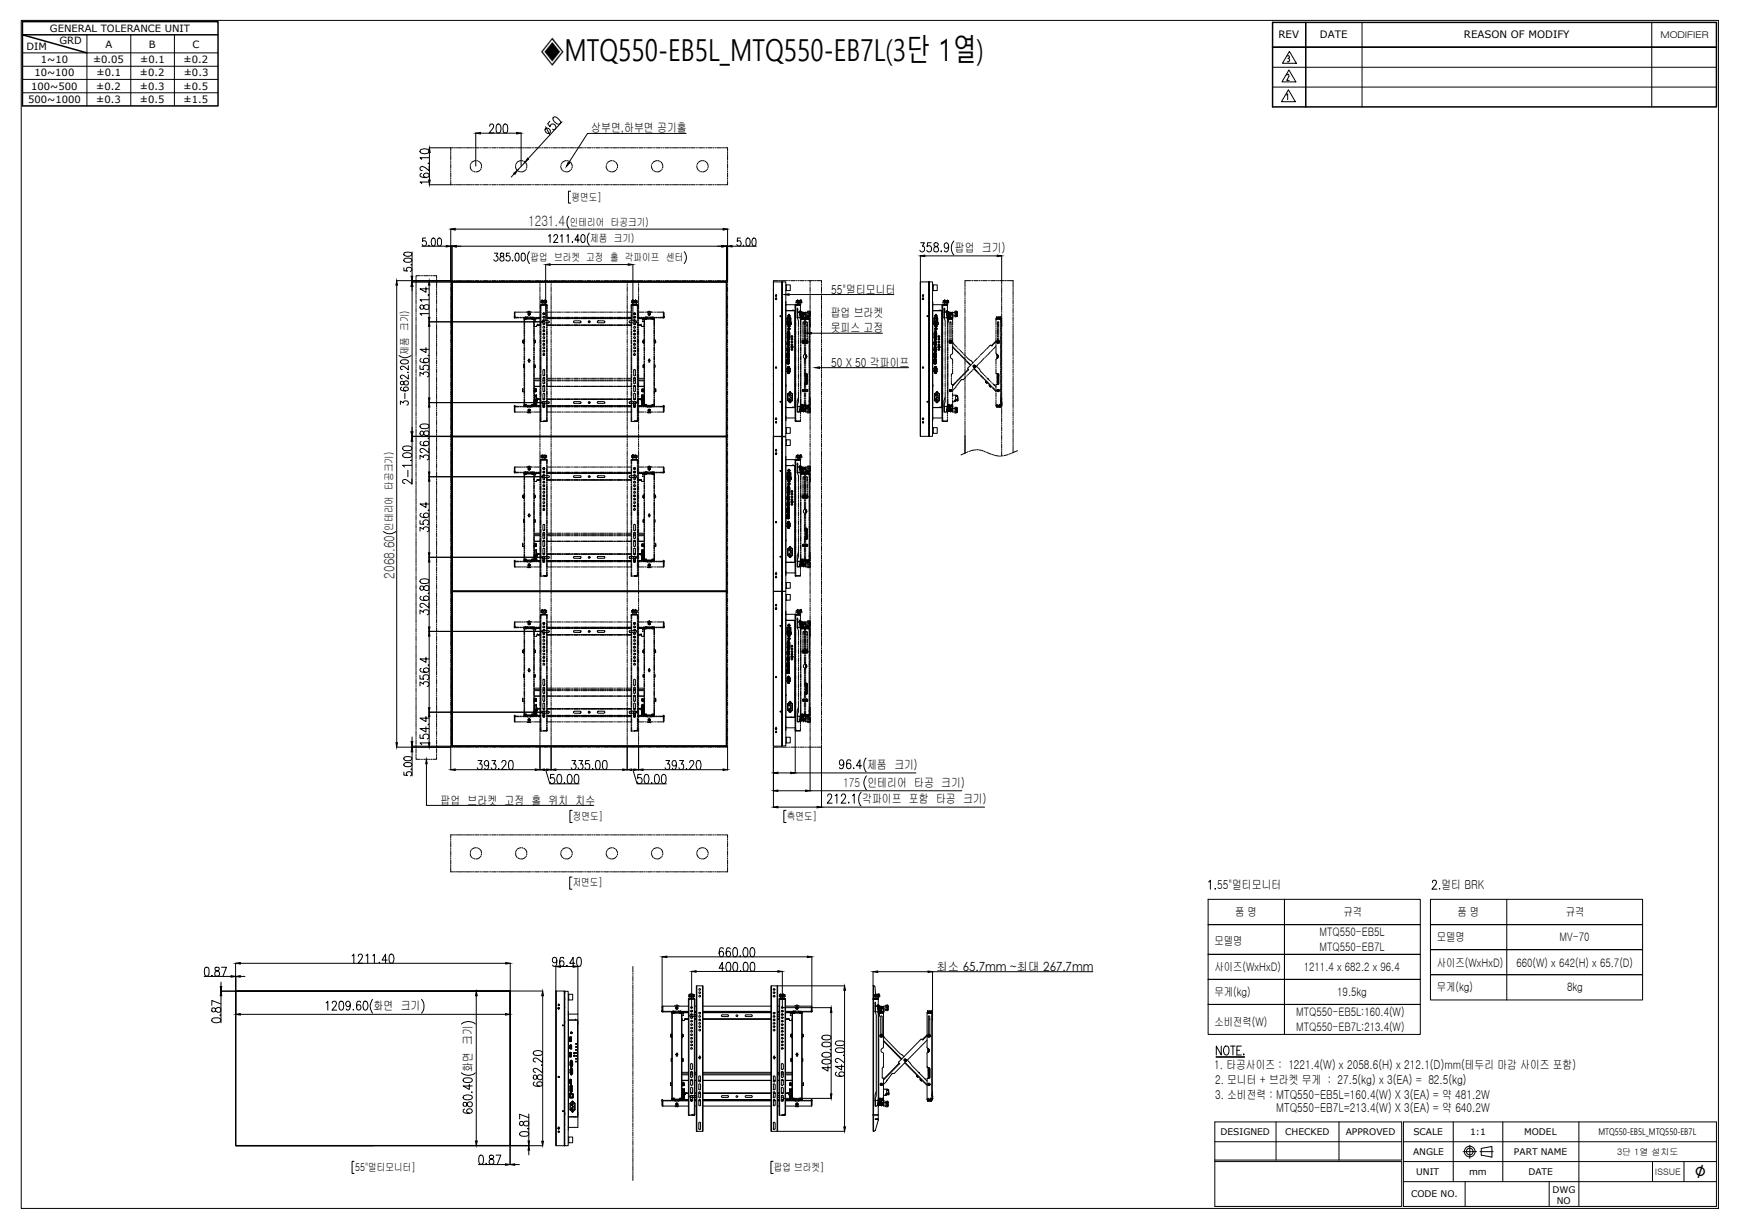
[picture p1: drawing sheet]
<svg xmlns="http://www.w3.org/2000/svg" width="297mm" height="210mm" viewBox="0 0 297 210" stroke-linecap="round" stroke-linejoin="round" font-family="sans-serif">
<defs><g id="words">
<text font-size="5.2" x="92.3" y="10.3">◈MTQ550-EB5L_MTQ550-EB7L(3단 1열)</text>
<text font-size="3.5" x="289.5" y="201.2">∅</text>
<g font-size="2.5" fill="#2f2f2f">
<text x="90.2" y="38.7">1231.4</text>
<text x="67.4" y="98.8" transform="rotate(-90 67.4 98.8)">2068.60</text>
</g>
<g font-size="2.1">
<text x="101" y="22.5">상부면,하부면 공기홀</text>
<text x="163.1" y="43">팝업 크기)</text>
<text x="142" y="50.1">55&quot;멀티모니터</text>
<text x="141.9" y="54.1">팝업 브라켓</text>
<text x="141.9" y="56.8">못피스 고정</text>
<text x="142" y="62.7">50 X 50 각파이프</text>
<text x="148.1" y="131.3">제품 크기)</text>
<text x="75.3" y="137.4">팝업 브라켓 고정 홀 위치 치수</text>
<text x="147.3" y="137.2">각파이프 포함 타공 크기)</text>
<text x="207.9" y="151.9">55&quot;멀티모니터</text>
<text x="246.2" y="151.9">멀티 BRK</text>
<text x="160" y="165.8">최소 65.7mm ~최대 267.7mm</text>
<text x="63.8" y="172.5">화면 크기</text>
<text x="80.7" y="183.1" transform="rotate(-90 80.7 183.1)">화면 크기</text>
<text x="207.4" y="182.6">1. 타공사이즈 : 1221.4(W) x 2058.6(H) x 212.1(D)mm(테두리 마감 사이즈 포함)</text>
<text x="207.5" y="185.2">2. 모니터 + 브라켓 무게 : 27.5(kg) x 3(EA) = 82.5(kg)</text>
<text x="207.5" y="187.6">3. 소비전력 : MTQ550-EB5L=160.4(W) X 3(EA) = 약 481.2W</text>
<text x="218" y="189.9">MTQ550-EB7L=213.4(W) X 3(EA) = 약 640.2W</text>
</g>
<text font-size="2.1" fill="#2f2f2f" x="144" y="134.3">175 인테리어 타공 크기)</text>
<g font-size="2">
<text x="207.4" y="161.4">모델명</text>
<text x="211" y="156.5">품 명</text>
<text x="225.4" y="159.9">MTQ550-EB5L</text>
<text x="229.5" y="156.5">규격</text>
<text x="245.4" y="160.8">모델명</text>
<text x="248.9" y="156.5">품 명</text>
<text x="266.4" y="160.8">MV-70</text>
<text x="267.4" y="156.5">규격</text>
<text x="207.4" y="165.8">사이즈(WxHxD)</text>
<text x="222.7" y="165.9">1211.4 x 682.2 x 96.4</text>
<text x="225.4" y="162.4">MTQ550-EB7L</text>
<text x="245.4" y="165.1">사이즈(WxHxD)</text>
<text x="259" y="165.1">660(W) x 642(H) x 65.7(D)</text>
<text x="207.4" y="170.1">무게(kg)</text>
<text x="221.4" y="173.5">MTQ550-EB5L:160.4(W)</text>
<text x="228.4" y="170">19.5kg</text>
<text x="245.4" y="169.3">무게(kg)</text>
<text x="267.7" y="169.2">8kg</text>
<text x="207.4" y="175.2">소비전력(W)</text>
<text x="221.4" y="176.2">MTQ550-EB7L:213.4(W)</text>
</g>
<g font-size="1.8">
<text x="218.4" y="6.5">REV</text>
<text x="225.5" y="6.5">DATE</text>
<text x="250" y="6.5">REASON OF MODIFY</text>
<text x="97.6" y="34.3">평면도]</text>
<text x="97.4" y="38.5">인테리어 타공크기)</text>
<text x="100.8" y="41.4">제품 크기)</text>
<text x="90.6" y="44.6">팝업 브라켓 고정 홀 각파이프 센터</text>
<text x="69.8" y="60.6" transform="rotate(-90 69.8 60.6)">제품 크기)</text>
<text x="67.1" y="90.6" transform="rotate(-90 67.1 90.6)">인테리어 타공크기)</text>
<text x="97.9" y="140">정면도]</text>
<text x="134.4" y="140">측면도]</text>
<text x="97.8" y="151.4">저면도]</text>
<text x="60.6" y="200">55&quot;멀티모니터]</text>
<text x="132.2" y="200">팝업 브라켓]</text>
</g>
<g font-size="1.7">
<text x="8.5" y="5.4">GENERAL TOLERANCE UNIT</text>
<text x="4.5" y="8.5">DIM</text>
<text x="7" y="10.8">1~10</text>
<text x="10.1" y="7.5">GRD</text>
<text x="15.9" y="10.8">±0.05</text>
<text x="18" y="8.1">A</text>
<text x="23.9" y="10.8">±0.1</text>
<text x="25.4" y="8.1">B</text>
<text x="31.4" y="10.8">±0.2</text>
<text x="32.9" y="8.1">C</text>
<text x="4.8" y="17.6">500~1000</text>
<text x="5.3" y="15.3">100~500</text>
<text x="5.9" y="13.1">10~100</text>
<text x="16.5" y="15.3">±0.2</text>
<text x="16.5" y="17.6">±0.3</text>
<text x="16.5" y="13.1">±0.1</text>
<text x="23.9" y="13.1">±0.2</text>
<text x="23.9" y="15.3">±0.3</text>
<text x="23.9" y="17.6">±0.5</text>
<text x="31.4" y="15.3">±0.5</text>
<text x="31.4" y="17.6">±1.5</text>
<text x="31.4" y="13.1">±0.3</text>
</g>
<g font-size="1.6">
<text x="283.6" y="6.4">MODIFIER</text>
<text x="208.5" y="193.9">DESIGNED</text>
<text x="219.5" y="193.9">CHECKED</text>
<text x="229.9" y="193.9">APPROVED</text>
<text x="241.4" y="197.3">ANGLE</text>
<text x="241.4" y="193.9">SCALE</text>
<text x="251.1" y="193.9">1:1</text>
<text x="258.6" y="197.3">PART NAME</text>
<text x="260.3" y="193.9">MODEL</text>
<text x="273" y="193.8">MTQ550-EB5L_MTQ550-EB7L</text>
<text x="241.9" y="200.7">UNIT</text>
<text x="250.9" y="200.7">mm</text>
<text x="261.1" y="200.7">DATE</text>
<text x="265.2" y="203.7">DWG</text>
<text x="241" y="204.5">CODE NO.</text>
<text x="265.9" y="205.6">NO</text>
</g>
<g font-size="1.5">
<text x="276.2" y="197.2">3단 1열 설치도</text>
<text x="282.7" y="200.7">ISSUE</text>
</g>
</g></defs>
<!-- layer: 0 -->
<g fill="none" stroke="#000" stroke-width=".17">
<path d="M3.6 3.5h289.9v202.9h-289.9zM71.8 25.6l.6-.2a.72 .72 0 0 1 .9 .5 .92 .92 0 0 1-1.3 .3l-.2-.1-.1-.2zM72 29.6a.33 .33 0 0 0-.2 .6 1.08 1.08 0 0 0 1.5-.2 .46 .46 0 0 0-.5-.4 .46 .46 0 0 0-.4 .6l.4 .1M73.2 27.8v.2zM73.3 31.6h4.1M73.3 25.2h4.1M73.3 28.4v.8l-1-.7a.36 .36 0 0 0-.6 .2 .36 .36 0 0 0 .4 .4M73.3 31.1h-1.6l.3 .3M73.3 26.9h-1.6l.3 .3M73.3 26v4.7M77 25.2v.6M77 26v.1"/>
<path d="M77 26.3v.1M77 26.6v.7M77 27.4v.2M77 27.7v.2M77 28v.8M77 28.9v.2M77 29.2v.2M77 29.5v.7M77 30.4v.1M77 30.7v.1M77 31v.6M77 39.1v8.8"/>
<path d="M77.5 31.6h.2M77.5 25.2h.2M77.8 39.1h45.7M77.8 31.6h.2M77.8 25.2h.2M78.1 31.6h.8M78.1 25.2h.8M79 31.6h.2M79 25.2h.2M79.3 31.6h.2M79.3 25.2h.2M79.6 31.6h.8"/>
<path d="M79.6 25.2h.8M80.3 28.4v.3l.3 .4M80.4 28.1l-.1 .2M80.5 31.6h.2M80.5 25.2h.2M80.5 27.8l-.1 .2M80.7 29.2l.1 .1M80.8 31.6h.1M80.8 25.2h.1M81 29.3l.1 .1M81.1 31.6h.7M81.1 25.2h.7"/>
<path d="M81.3 27.4l-.7 .3M81.3 22.7v5.7M81.4 27.4l.2 .1M81.7 27.5l.2 .1M81.9 27.7l.3 .3v.4M82 31.6h.1M82 25.2h.1M82 29.1l-.7 .3M82.1 22.7h6.2M82.2 28.8l-.1 .2M82.2 28.5v.2M82.3 31.6h.1"/>
<path d="M82.3 25.2h.1M82.6 31.6h.7M82.6 25.2h.7M83.5 31.6h.1M83.5 25.2h.1M83.6 21.6l.1-.3 .1-.1 .5 .1v.5l-.7 .9h.8M83.8 31.6h.1M83.8 25.2h.1M84.1 31.6h.7M84.1 25.2h.7M84.9 21.3l.3-.1a.95 .95 0 0 1 0 1.5h-.3l-.1-.2-.1-.6zM84.9 31.6h.2"/>
<path d="M84.9 25.2h.2M85.2 31.6h.2M85.2 25.2h.2M85.5 31.6h.8M85.5 25.2h.8M86.1 21.3l.3-.1a1.2 1.2 0 0 1 .2 1.5 .42 .42 0 0 1-.6-.2l-.1-.6zM86.4 31.6h.2M86.4 25.2h.2M86.7 31.6h.2M86.7 25.2h.2M87 31.6h.7M87 25.2h.7"/>
<path d="M87.8 29.7l-.5 .5M87.9 31.6h.1M87.9 25.2h.1M88.1 28.4v.3l.2 .4M88.1 28.1v.2M88.2 31.6h.1M88.2 25.2h.1M88.3 27.8l-.1 .2M88.5 29.2l.1 .1M88.5 31.6h.7M88.5 25.2h.7M88.7 29.3l.2 .1"/>
<path d="M89 27.4l-.7 .3M89 22.7v5.7M89.2 27.4l.1 .1M89.4 31.6h.1M89.4 25.2h.1M89.5 27.5l.1 .1M89.6 31.6h.2M89.6 25.2h.2M89.7 29.1l-.7 .3M89.9 28.8l-.1 .2M89.9 31.6h.8M89.9 25.2h.8"/>
<path d="M90 28.4l-.1-.4-.2-.3-1.3 1.4M90 28.5l-.1 .2M90.8 31.6h.2M90.8 25.2h.2M91.1 31.6h.2M91.1 25.2h.2M91.4 31.6h.7M91.4 25.2h.7M92.3 31.6h.1M92.3 25.2h.1M92.6 31.6h.1M92.6 25.2h.1"/>
<path d="M92.9 31.6h.7M92.9 25.2h.7M93.2 21.6l.7 1.4M93.2 21.9a.56 .56 0 0 1 .7 .2 .56 .56 0 0 1 0 .6 .55 .55 0 0 1-.7-.1 .55 .55 0 0 1 0-.7zM93.8 31.6h.1M93.8 25.2h.1M93.9 20.7l-.4 .4 .5 .5a.49 .49 0 0 1 .4-.4 .49 .49 0 0 1 .5 .4 .49 .49 0 0 1-.4 .6l-.1-.1M94.1 31.6h.1M94.1 25.2h.1M94.4 31.6h.7M94.4 25.2h.7M94.6 20a1.16 1.16 0 0 1 1.2 .9l-.2 .2a1 1 0 0 1-1.1-1z"/>
<path d="M95.2 31.6h.2M95.2 25.2h.2M95.5 31.6h.2M95.5 25.2h.2M95.8 28.4l.3 .7M95.8 31.6h.8M95.8 25.2h.8M95.8 28.1v.2M96 27.8l-.1 .2M96 20.8l-5.8 6.3M96.2 29.2l.1 .1M96.5 29.3l.1 .1"/>
<path d="M96.7 31.6h.2M96.7 25.2h.2M96.8 27.4l-.7 .3M96.9 27.4l.2 .1M97 31.6h.2M97 25.2h.2M97.2 27.5l.2 .1M97.2 36.9a1.73 1.73 0 0 0 0 2.1M97.3 31.6h.8M97.3 25.2h.8M97.4 29.1l-.4 .3h-.2M97.4 27.7l.3 .7"/>
<path d="M97.5 32.7h-.4v2h.4M97.6 28.8v.2M97.7 28.5v.2M98.2 31.6h.2M98.2 25.2h.2M98.5 31.6h.2M98.5 25.2h.2M98.8 31.6h.7M98.8 25.2h.7M99.7 31.6h.1M99.7 25.2h.1M100 31.6h.1"/>
<path d="M100 25.2h.1M100.3 31.6h.7M100.3 25.2h.7M100.7 39.8a1.74 1.74 0 0 0 0 2.1M101.2 31.6h.1M101.2 25.2h.1M101.5 31.6h.1M101.5 25.2h.1M101.8 31.6h.7M101.8 25.2h.7M102.6 31.6h.2M102.6 25.2h.2"/>
<path d="M102.9 31.6h.2M102.9 25.2h.2M103.2 31.6h.8M103.2 25.2h.8M103.5 28.4l.3 .7M103.6 28.1v.2M103.7 27.8v.2M104 29.2l.1 .1M104.1 31.6h.2M104.1 25.2h.2M104.2 29.3l.2 .1M104.4 31.6h.1"/>
<path d="M104.4 25.2h.1M104.5 27.4l-.7 .3M104.7 27.4l.1 .1M104.7 31.6h.7M104.7 25.2h.7M104.9 27.5l.2 .1M105.2 29.1l-.7 .3M105.2 27.7l.3 .7M105.4 28.8l-.1 .2M105.5 28.5l-.1 .2M105.6 31.6h.1M105.6 25.2h.1"/>
<path d="M105.9 31.6h.1M105.9 25.2h.1M106.2 31.6h.7M106.2 25.2h.7M107 31.6h.2M107 25.2h.2M107.3 31.6h.2M107.3 25.2h.2M107.6 31.6h.8M107.6 25.2h.8M108.5 31.6h.2M108.5 25.2h.2"/>
<path d="M108.8 31.6h.2M108.8 25.2h.2M109.1 31.6h.7M109.1 25.2h.7M110 31.6h.1M110 25.2h.1M110.3 31.6h.1M110.3 25.2h.1M110.6 31.6h.7M110.6 25.2h.7M111.3 28.4l.3 .7M111.3 28.1v.2"/>
<path d="M111.4 27.8v.2M111.5 31.6h.1M111.5 25.2h.1M111.7 29.2l.1 .1M111.8 31.6h.1M111.8 25.2h.1M112 29.3l.1 .1M112.1 31.6h.7M112.1 25.2h.7M112.3 27.4l-.7 .3M112.4 27.4l.2 .1M112.7 27.5l.1 .1"/>
<path d="M112.9 29.1l-.6 .3M112.9 27.7l.3 .7M113 31.6h.1M113 25.2h.1M113.1 28.8v.2M113.2 28.5v.2M113.3 31.6h.1M113.3 25.2h.1M113.6 31.6h.7M113.6 25.2h.7M114.4 31.6h.2M114.4 25.2h.2"/>
<path d="M114.7 31.6h.2M114.7 25.2h.2M115 31.6h.8M115 25.2h.8M115.9 31.6h.2M115.9 25.2h.2M116.2 31.6h.2M116.2 25.2h.2M116.5 31.6h.7M116.5 25.2h.7M117.2 22.8h-16.8l-3.2 4.9M117.4 31.6h.1"/>
<path d="M117.4 25.2h.1M117.7 31.6h.1M117.7 25.2h.1M118 31.6h.7M118 25.2h.7M118.9 31.6h.1M118.9 25.2h.1M119 28.4l.3 .7M119.1 28.1l-.1 .2M119.2 31.6h.1M119.2 25.2h.1M119.2 27.8l-.1 .2"/>
<path d="M119.5 29.2l.1 .1M119.5 31.6h.7M119.5 25.2h.7M119.7 29.3l.1 .1M120 27.4l-.3 .1-.4 .2M120.1 27.4l.2 .1M120.3 31.6h.2M120.3 25.2h.2M120.4 27.5l.2 .1M120.6 31.6h.2M120.6 25.2h.2M120.7 29.1l-.7 .3"/>
<path d="M120.7 27.7l.3 .7M120.8 28.8v.2M120.9 28.5v.2M120.9 31.6h.8M120.9 25.2h.8M121.8 31.6h.1M121.8 25.2h.1M122.1 31.6h.1M122.1 25.2h.1M122.4 31.6h.7M122.4 25.2h.7M123.3 31.6h.1"/>
<path d="M123.3 25.2h.1M123.6 31.6h.1M123.6 25.2h.1M123.9 25.2h.4v.6M124.3 26v.1M124.3 26.3v.1M124.3 26.6v.7M124.3 27.4v.2M124.3 27.7v.2M124.3 28v.8M124.3 28.9v.2M124.3 29.2v.2"/>
<path d="M124.3 29.5v.7M124.3 30.4v.1M124.3 30.7v.1M124.3 39.1v8.8M124.3 31v.6h-.4M67.7 47.9h9.2M67.8 48.7v78.1M69 45.7v.5l.6 .1-.1-.1a.34 .34 0 0 1 .1-.5 .42 .42 0 0 1 .6 .1 .42 .42 0 0 1-.1 .6M69 44.3l.6-.2a.63 .63 0 0 1 .7 .3 .81 .81 0 0 1-1.3 .1zM69 43.2l.6-.1a.63 .63 0 0 1 .7 .3 .79 .79 0 0 1-1.3 0zM70.2 45.2h.1M70.3 48.1h6.9"/>
<path d="M70.4 43v4.2M70.4 47.9v.2M70.4 48.9v24.9M71.1 47.6v.2M71.1 47.9v.2M71.1 48.2v.8M71.1 49.1v.1M71.1 49.4v.1M71.1 49.7v.7M71.1 50.6v.1M71.1 50.9v.1M71.1 51.2v.7"/>
<path d="M71.1 52v.2M71.1 52.3v.2M71.1 52.6v.8M71.1 53.5v.2M71.1 53.8v.1M71.1 54.1v.7M71.1 55v.1M71.1 55.3v.1M71.1 55.6v.7M71.1 56.4v.2M71.1 56.7v.2M71.1 57v.8"/>
<path d="M71.1 57.9v.2M71.1 58.2v.2M71.1 58.5v.8M71.1 59.4v.2M71.1 59.7v.2M71.7 47.1h-.6v.4M71.8 52.2a.38 .38 0 0 0 0 .4 .38 .38 0 0 0 .3 .2l.2-.2a.48 .48 0 0 1 .6-.6 .48 .48 0 0 1 .2 .8h-.1a.66 .66 0 0 1-.8-.6zM71.9 47.1h.1M72.1 42.1h4.1M72.2 47.1h.1M72.5 47.1h.7M72.7 40.7h-.5v.5a.41 .41 0 0 1 .5 .1 .41 .41 0 0 1 0 .5 .41 .41 0 0 1-.5 .1l-.1-.1"/>
<path d="M72.8 49v.9l-1.1-.6h1.6M72.8 59.4v.8l-1.1-.5h1.6M73.2 42h.1zM73.2 50.3v.1zM73.3 53.6h-1.6l.3 .3M73.3 51.2h-1.6l.3 .3M73.3 55h19.4M73.3 48.7v5.5M73.3 55.7v12.3M73.3 47.1h.2M73.6 47.1h.2M73.8 40.7h.3a1.11 1.11 0 0 1 .1 1.3h-.2a.93 .93 0 0 1-.2-1.3z"/>
<path d="M73.9 47.1h.7v.4M74.6 47.6v.2M74.6 47.9v.2M74.6 48.2v.8M74.6 49.1v.1M74.6 49.4v.1M74.6 49.7v.7M74.6 50.6v.1M74.6 50.9v.1M74.6 51.2v.7M74.6 52v.2M74.6 52.3v.2"/>
<path d="M74.6 52.6v.8M74.6 53.5v.2M74.6 53.8v.1M74.6 54.1v.7M74.6 55v.1M74.6 55.3v.1M74.6 55.6v.7M74.6 56.4v.2M74.6 56.7v.2M74.6 57v.8M74.6 57.9v.2M74.6 58.2v.2"/>
<path d="M74.6 58.5v.8M74.6 59.4v.2M74.6 59.7v.2M74.8 40.7h.2a.81 .81 0 0 1 .1 1.3h-.1a.8 .8 0 0 1-.3-1.1zM77 48.5v.1M77 48.8v.1M77 49.1v.7M77 50v.1M77 50.3v.1M77 50.5v.8M77 51.4v.2M77 51.7v.2"/>
<path d="M77 52v.8M77 52.9v.2M77 53.2v.2M77 53.5v.7M77 54.4v.1M77 54.7v.1M77 55v.7M77 55.9v.1M77 56.1v.2M77 56.4v.8M77 57.3v.2M77 57.6v.2"/>
<path d="M77 57.9v.7M77 58.8v.1M77 59.1v.1M77 59.4v.7M77 42.1h.2M77.2 42v6.1M77.2 48.1h46.9v26.4h-46.9zM77.4 47.9h-.4v.4M77.5 47.9h.2M77.8 47.9h.2M78 42.1h45.3M78.1 47.9h.8"/>
<path d="M79 47.9h.2M79.3 47.9h.2M79.6 47.9h.8M80.5 47.9h.2M80.8 47.9h.1M81.1 47.9h.7M82 47.9h.1M82.3 47.9h.1M82.6 47.9h.7M83.5 47.9h.1M83.8 47.9h.1M84.1 47.9h.7"/>
<path d="M84.4 43.2h.6l-.3 .5a.4 .4 0 0 1 .3 .7 .4 .4 0 0 1-.6-.1M84.9 47.9h.2M85.2 47.9h.2M85.5 47.9h.8M85.5 43.3v.2l.1 .2a.43 .43 0 0 1 .5 .4 .43 .43 0 0 1-.5 .5 .45 .45 0 0 1-.2-.6 .45 .45 0 0 1 .5-.3l.1-.2v-.2zM86.4 47.9h.2M86.7 47.9h.2M87 47.9h.7M87 43.2h-.5v.6a.35 .35 0 0 1 .3-.2 .35 .35 0 0 1 .3 .3 .41 .41 0 0 1-.1 .6 .41 .41 0 0 1-.6-.2M87.5 44.5h.1zM87.9 54.2h.1M87.9 54.3h.1"/>
<path d="M87.9 53.4v.9M87.9 47.9h.1M88 53.3v.9h.6M88 53.3h1.1M88 53.3v.9M88 54.2h.1M88 54.3h.1M88 54.3h.6M88 54.2v.1M88.1 43.3l.3-.1a.8 .8 0 0 1 .2 1.1l-.3 .3a.97 .97 0 0 1-.2-1.3zM88.2 47.9h.1M88.5 47.9h.7"/>
<path d="M88.8 54.2h.1M88.8 54.3h.1M89.1 54.2h.1M89.1 54.3h.1M89.1 43.3l.3-.1a.79 .79 0 0 1-.1 1.4 1.11 1.11 0 0 1-.2-1.3zM89.2 53.3h.2M89.4 58.2h.1M89.4 58.5h.1M89.4 58.3h.1M89.4 58.2v.3zM89.4 58.5v.1zM89.4 58.6h.1"/>
<path d="M89.4 47.9h.1M89.4 58.2v.3M89.4 54.2h1.3M89.4 54.3h.7M89.4 58.3v.2M89.4 58.3h-.1v.2h.1M89.5 53.3h.1M89.5 54.4l.1 .1M89.5 54.5h.1M89.5 58.1v.7M89.5 54.3h.1M89.5 54.5v1.1"/>
<path d="M89.5 55.7v.2M89.5 56v.2M89.5 56.3v.8M89.5 57.2v.2M89.5 57.5v.1M89.5 57.8v.7M89.5 59v.1M89.5 59.3v.7M89.6 54.5h1.6M89.6 54.3v1.3M89.6 55.7v.2M89.6 56v.2"/>
<path d="M89.6 56.3v.8M89.6 57.2v.2M89.6 57.5v.1M89.6 57.8v.7M89.6 58.7v.1M89.6 59v.1M89.6 59.3v.7M89.6 54.3l.3 .1zM89.6 47.9h.2M89.7 54.3h.1M89.7 54.5h.1M89.7 54.3h.2"/>
<path d="M89.8 53.3h.7M89.9 54.3h.1M89.9 54.5h.1M89.9 54.3v.1M89.9 54.4h-.2M89.9 47.9h.8M90 54.4h.8M90 53.3h.2a.22 .22 0 0 1 .2-.2 .22 .22 0 0 1 .2 .2h.1M90 54.3h.1M90.1 54.4v-.1h.6v.1M90.1 54.3h.1M90.1 54.2v.1"/>
<path d="M90.2 53.6l.3-.1v.2l-.2-.2v.2h.2l-.1 .1zM90.5 43a1.53 1.53 0 0 0 0 2M90.7 53.3h.1M90.7 54.2v.1h.4M90.7 54.3h.1M90.7 54.2v.1M90.7 54.2h.4M90.8 47.9h.2M90.9 54.5h.1M90.9 54.3h.1M90.9 54.3l.3 .1zM90.9 54.3v.2"/>
<path d="M91 53.3h.1M91 54.3h.1M91 54.5h.1M91 54.4v.1M91.1 47.9h.2M91.2 54.3v1.3M91.2 54.5l.1 1.1M91.2 55.7v.2M91.2 56v.2M91.2 56.3v.8M91.2 57.2v.2M91.2 57.5v.1"/>
<path d="M91.2 57.8v.7M91.2 58.7v.1M91.2 59v.1M91.2 59.3v.7M91.3 58.1v.7M91.3 55.5h.1M91.3 55.5v.3h.4v-.3h.1M91.3 54.3h.1M91.3 55.7v.2M91.3 56v.2M91.3 56.3v.8M91.3 57.2v.2"/>
<path d="M91.3 57.5v.1M91.3 57.8v.7M91.3 59v.1M91.3 59.3v.7M91.3 53.3h1M91.3 54.2h.1M91.3 58.3h.2v.2h-.2M91.4 58.3h.1M91.4 58.5h.1M91.4 58.2h.1M91.4 58.2v.3zM91.4 58.3v.2"/>
<path d="M91.4 54.9l.1 .1zM91.4 54.6l.1-.1v.2zM91.4 47.9h.7M91.6 54.2h.1M91.6 54.3h.1M91.7 54.4h.1M91.8 55.5h.1M91.8 55.5h.5M91.9 54.2h.4M91.9 54.3h.4M92.2 47.9v.4M92.2 48.5v.1"/>
<path d="M92.2 48.8v.1M92.2 49.1v.7M92.2 50v.1M92.2 50.3v.1M92.2 50.5v.8M92.2 51.4v.2M92.2 51.7v.2M92.2 52v.8M92.2 52.9v.2M92.2 53.2v.2M92.2 53.5v.7M92.2 54.4v.1"/>
<path d="M92.2 54.7v.1M92.2 55v.7M92.2 55.9v.1M92.2 56.1v.2M92.2 56.4v.8M92.2 57.3v.2M92.2 57.6v.2M92.2 57.9v.7M92.2 58.8v.1M92.2 59.1v.1M92.2 59.4v.7M92.3 53.6v.7l-.9 .1"/>
<path d="M92.3 55.6l-.5-.1 .2 .1M92.3 47.9h.1M92.3 53v.1M92.3 53.3v.1M92.3 54.5v.1M92.3 54.8v.1M92.3 55v.8M92.3 55.9v.2M92.3 56.2v.2M92.3 56.5v.7M92.3 57.4v.1M92.3 57.7v.1"/>
<path d="M92.3 58v.7M92.3 58.9v.1M92.3 59.2v.1M92.3 59.5v.7M92.3 54.4l-1.1 .1M92.4 52.1h1M92.4 52v.1M92.4 52.1v.7M92.4 53v.1M92.4 53.3v.1M92.4 53.6v.7M92.4 54.5v.1"/>
<path d="M92.4 54.8v.1M92.4 55v.8M92.4 55.9v.2M92.4 56.2v.2M92.4 56.5v.7M92.4 57.4v.1M92.4 57.7v.1M92.4 58v.7M92.4 58.9v.1M92.4 59.2v.1M92.4 59.5v.7M92.4 51.4h.2"/>
<path d="M92.4 51.4h.9h-.4v.3h.2M92.4 51.4v.3h.2v-.3M92.4 51.4h.1M92.5 51.4h.1M92.5 51.4h.4M92.6 54.9l1.1-.1 .1 .2-.1 .1h-1zM92.6 51.4h.1M92.6 51.4v.3h.2v-.3h-.2M92.6 47.9h.1M92.6 51.7v.3h.6M92.7 51.4h.5M92.7 54.2h.3"/>
<path d="M92.7 54.8h.3M92.8 52h.1M92.8 51.7h.1M92.8 54.3h.2M92.9 47.9h.7M93 52h.1M93.1 51.4v.3M93.1 51.4h.1M93.2 51.4h.2M93.2 45.2v9.6M93.2 51.4l-.1 .3M93.3 51.4l.1 .3h-.2"/>
<path d="M93.4 52v.1M93.4 52.1v.7M93.4 52.9v.2M93.4 53.2v.2M93.4 53.5v.8M93.4 54.4v.1M93.4 54.7v.1M93.4 55v.7M93.4 55.9v.1M93.4 56.2v.1M93.4 56.5v.7M93.4 57.4v.1"/>
<path d="M93.4 57.7v.1M93.4 58v.7M93.4 58.9v.1M93.4 59.1v.2M93.4 59.4v.8M93.5 53.5v.8h.9M93.5 52.8v-.7h-1.2v.7M93.5 52.9v.2M93.5 53.2v.2M93.5 54.7v.1M93.5 55v.7M93.5 55.9v.1"/>
<path d="M93.5 56.2v.1M93.5 56.5v.7M93.5 57.4v.1M93.5 57.7v.1M93.5 58v.7M93.5 58.9v.1M93.5 59.1v.2M93.5 59.4v.8M93.5 54.3h.9M93.5 54.2h.9M93.5 53.3h.9M93.5 55.5h.9"/>
<path d="M93.5 55.6h.9M93.7 40.3l.3-.2v1.3M93.8 47.9h.1M94 45.2h13.3M94.1 47.9h.1M94.1 47.9v.4M94.1 48.5v.1M94.1 48.8v.1M94.1 49.1v.7M94.1 50v.1M94.1 50.3v.1M94.1 50.5v.8"/>
<path d="M94.1 51.4v.2M94.1 51.7v.2M94.1 52v.8M94.1 52.9v.2M94.1 53.2v.2M94.1 53.5v.7M94.1 54.4v.1M94.1 54.7v.1M94.1 55v.7M94.1 55.9v.1M94.1 56.1v.2M94.1 56.4v.8"/>
<path d="M94.1 57.3v.2M94.1 57.6v.2M94.1 57.9v.7M94.1 58.8v.1M94.1 59.1v.1M94.1 59.4v.7M94.4 54.4h-.9v.1M94.4 47.9h.7M94.5 54.3h.2M94.5 54.4h.2M94.5 54.2h.2M94.5 53.3h.2"/>
<path d="M94.5 55.5h.2M94.5 55.6h.2M94.6 40.4l.2-.3 .4 .1v.4l-.6 .8h.7M94.8 54.2h.1M94.8 53.3h.1M94.8 55.5h.1M94.8 55.6h.1M94.8 54.3h.1M94.8 54.4h.1M95.1 54.2h.7M95.1 53.3h.7M95.1 55.5h.7"/>
<path d="M95.1 55.6h.7M95.1 54.3h.7M95.1 54.4h.7M95.2 47.9h.2M95.5 47.9h.2M95.7 40.3l.3-.2v1.3M95.8 47.9h.8M96 54.3h.1M96 54.4h.1M96 54.2h.1M96 53.3h.1M96 55.5h.1"/>
<path d="M96 55.6h.1M96.3 54.2h.1M96.3 53.3h.1M96.3 55.5h.1M96.3 55.6h.1M96.3 54.3h.1M96.3 54.4h.1M96.6 54.3h.7M96.6 54.4h.7M96.6 54.2h.7M96.6 53.3h.7M96.6 55.5h.7"/>
<path d="M96.6 55.6h.7M96.7 47.9h.2M96.8 40.3l.3-.2v1.3M97 47.9h.2M97.3 47.9h.8M97.5 54.2h.1M97.5 53.3h.1M97.5 55.5h.1M97.5 55.6h.1M97.5 54.3h.1M97.5 54.4h.1M97.8 54.2h.1"/>
<path d="M97.8 53.3h.1M97.8 55.5h.1M97.8 55.6h.1M97.8 41.3v.1zM97.8 54.3h.1M97.8 54.4h.1M98.1 54.3h.7M98.1 54.4h.7M98.1 54.8h1l.2 .2-.2 .1h-1l-.2-.1zM98.1 54.2h.7M98.1 53.3h.7M98.1 55.5h.7"/>
<path d="M98.1 55.6h.7M98.2 47.9h.2M98.5 47.9h.2M98.8 47.9h.7M99 41h-.8l.5-.9v1.3M99 54.2h.1M99 53.3h.1M99 55.5h.1M99 55.6h.1M99 54.3h.1M99 54.4h.1M99.3 54.3h.1"/>
<path d="M99.3 54.4h.1M99.3 54.2h.1M99.3 53.3h.1M99.3 55.5h.1M99.3 55.6h.1M99.4 40.1h.1a.81 .81 0 0 1 .1 1.3h-.1a.96 .96 0 0 1-.1-1.3zM99.5 54.2h.8M99.5 53.3h.8M99.5 55.5h.8M99.5 55.6h.8M99.5 54.3h.8M99.5 54.4h.8"/>
<path d="M99.7 47.9h.1M100 47.9h.1M100.3 47.9h.7M100.4 54.2h.2M100.4 53.3h.2M100.4 55.5h.2M100.4 55.6h.2M100.4 54.3h.2M100.4 54.4h.2M100.7 54.2h.2M100.7 53.3h.2M100.7 55.5h.2"/>
<path d="M100.7 55.6h.2M100.7 54.3h.2M100.7 54.4h.2M101 54.2h.8M101 53.3h.8M101 55.5h.8M101 55.6h.8M101 54.3h.8M101 54.4h.8M101.2 47.9h.1M101.5 47.9h.1M101.8 47.9h.7"/>
<path d="M101.9 54.3h.2M101.9 54.4h.2M101.9 54.2h.2M101.9 53.3h.2M101.9 55.5h.2M101.9 55.6h.2M102.1 54.9l1.1-.1 .1 .2-.1 .1h-1zM102.2 54.2h.1M102.2 53.3h.1M102.2 55.5h.1M102.2 55.6h.1M102.2 54.3h.1"/>
<path d="M102.2 54.4h.1M102.5 54.2h.7M102.5 53.3h.7M102.5 55.5h.7M102.5 55.6h.7M102.5 54.3h.7M102.5 54.4h.7M102.6 47.9h.2M102.9 47.9h.2M103.2 47.9h.8M103.4 54.3h.1M103.4 54.4h.1"/>
<path d="M103.4 54.2h.1M103.4 53.3h.1M103.4 55.5h.1M103.4 55.6h.1M103.7 54.2h.1M103.7 53.3h.1M103.7 55.5h.1M103.7 55.6h.1M103.7 54.3h.1M103.7 54.4h.1M104 54.3h.7M104 54.4h.7"/>
<path d="M104 54.2h.7M104 53.3h.7M104 55.5h.7M104 55.6h.7M104.1 47.9h.2M104.4 47.9h.1M104.7 47.9h.7M104.8 54.2h.2M104.8 53.3h.2M104.8 55.5h.2M104.8 55.6h.2M104.8 54.3h.2"/>
<path d="M104.8 54.4h.2M105.1 54.2h.2M105.1 53.3h.2M105.1 55.5h.2M105.1 55.6h.2M105.1 54.3h.2M105.1 54.4h.2M105.4 54.2h.8M105.4 53.3h.8M105.4 55.5h.8M105.4 55.6h.8M105.4 54.3h.8"/>
<path d="M105.4 54.4h.8M105.6 47.9h.1M105.9 47.9h.1M106.2 47.9h.7M106.3 54.2h.2M106.3 53.3h.2M106.3 55.5h.2M106.3 55.6h.2M106.3 54.3h.2M106.3 54.4h.2M106.6 54.3h.2M106.6 54.4h.2"/>
<path d="M106.6 54.2h.2M106.6 53.3h.2M106.6 55.5h.2M106.6 55.6h.2M106.9 54.3h.9M106.9 54.4h.9M106.9 54.2h.9M106.9 53.3h.9M106.9 55.5h.9M106.9 55.6h.9M107 47.9h.2M107.1 47.9v.4"/>
<path d="M107.1 48.5v.1M107.1 48.8v.1M107.1 49.1v.7M107.1 50v.1M107.1 50.3v.1M107.1 50.5v.8M107.1 51.4v.2M107.1 51.7v.2M107.1 52v.8M107.1 52.9v.2M107.1 53.2v.2M107.1 53.5v.7"/>
<path d="M107.1 54.4v.1M107.1 54.7v.1M107.1 55v.7M107.1 55.9v.1M107.1 56.1v.2M107.1 56.4v.8M107.1 57.3v.2M107.1 57.6v.2M107.1 57.9v.7M107.1 58.8v.1M107.1 59.1v.1M107.1 59.4v.7"/>
<path d="M107.3 47.9h.2M107.6 54.8h1l.1 .2-.1 .1h-1l-.1-.1zM107.6 47.9h.8M107.8 53v.1M107.8 53.3v.1M107.8 53.6v.7h-.9M107.8 54.5v.1M107.8 54.8v.1M107.8 55v.8M107.8 55.9v.2M107.8 56.2v.2M107.8 56.5v.7"/>
<path d="M107.8 57.4v.1M107.8 57.7v.1M107.8 58v.7M107.8 58.9v.1M107.8 59.2v.1M107.8 59.5v.7M107.9 51.4h.1M107.9 52v.1M107.9 52.1v.7M107.9 53v.1M107.9 53.3v.1M107.9 53.6v.7"/>
<path d="M107.9 54.5v.1M107.9 54.8v.1M107.9 55v.8M107.9 55.9v.2M107.9 56.2v.2M107.9 56.5v.7M107.9 57.4v.1M107.9 57.7v.1M107.9 58v.7M107.9 58.9v.1M107.9 59.2v.1M107.9 59.5v.7"/>
<path d="M107.9 52.1l-.1 .7M107.9 52l1 .1zM107.9 51.4h.9h-.4v.3h.2M107.9 51.4v.3h.1M108 51.4h.3v.3h-.2M108 51.4l.1 .3M108 51.4h.4M108 51.4h.1M108.1 51.7v.3h.6v-.3M108.1 51.4v.3M108.1 51.4h.1M108.1 45.2v9.6"/>
<path d="M108.2 54.2h.3M108.2 54.8h.3M108.2 51.4h.5M108.3 52h.1M108.3 54.3h.2M108.3 51.7h.1M108.5 52h.1M108.5 47.9h.2M108.6 51.4v.3M108.6 51.4h.1M108.7 51.4l-.1 .3M108.7 51.4h.1"/>
<path d="M108.7 51.4l.2 .3h-.2M108.8 47.9h.2M108.9 52v.1M108.9 52.1l.1 .7M108.9 52.1v.7M108.9 52.9v.2M108.9 53.2v.2M108.9 53.5v.8M108.9 54.4v.1M108.9 54.7v.1M108.9 55v.7M108.9 55.9v.1"/>
<path d="M108.9 56.2v.1M108.9 56.5v.7M108.9 57.4v.1M108.9 57.7v.1M108.9 58v.7M108.9 58.9v.1M108.9 59.1v.2M108.9 59.4v.8M109 55.5h.5M109 55.6l.5-.1-.2 .1M109 53.5v.8h.4M109 52.9v.2"/>
<path d="M109 53.2v.2M109 54.7v.1M109 55v.7M109 55.9v.1M109 56.2v.1M109 56.5v.7M109 57.4v.1M109 57.7v.1M109 58v.7M109 58.9v.1M109 59.1v.2M109 59.4v.8"/>
<path d="M109 53.3h1M109 54.2h.4M109.1 47.9v.4M109.1 48.5v.1M109.1 48.8v.1M109.1 49.1v.7M109.1 50v.1M109.1 50.3v.1M109.1 50.5v.8M109.1 51.4v.2M109.1 51.7v.2M109.1 52v.8"/>
<path d="M109.1 52.9v.2M109.1 53.2v.2M109.1 53.5v.7M109.1 54.4v.1M109.1 54.7v.1M109.1 55v.7M109.1 55.9v.1M109.1 56.1v.2M109.1 56.4v.8M109.1 57.3v.2M109.1 57.6v.2M109.1 57.9v.7"/>
<path d="M109.1 58.8v.1M109.1 59.1v.1M109.1 59.4v.7M109.1 47.9h.7M109.5 55.5h.1M109.5 55.5l.1 .3h.4v-.3M109.5 54.2h.2M109.5 54.3h.2M109.6 54.4h.1M109.8 54.9v.1zM109.8 54.5v.2zM109.8 54.3h.2"/>
<path d="M109.8 54.2h.2M109.9 58.2h.1M109.9 58.5h.1M109.9 58.3h.1M109.9 58.2v.3zM109.9 58.2v.3M109.9 54.3v.1M110 58.3h-.2v.2h.2M110 55.6v-1.1l.1 1.1M110 47.9h.1M110 58.1v.7M110 54.3h-1"/>
<path d="M110 55.7v.2M110 56v.2M110 56.3v.8M110 57.2v.2M110 57.5v.1M110 57.8v.7M110 59v.1M110 59.3v.7M110.1 54.3v.2M110.1 54.5h1.6M110.1 55.7v.2M110.1 56v.2"/>
<path d="M110.1 56.3v.8M110.1 57.2v.2M110.1 57.5v.1M110.1 57.8v.7M110.1 58.7v.1M110.1 59v.1M110.1 59.3v.7M110.1 54.5l-1.1-.1v.1M110.1 54.3l.3 .1zM110.1 54.2h.5M110.2 53.3h.1M110.2 54.5h.1"/>
<path d="M110.2 54.3h.1M110.2 54.3h.2M110.2 54.4v.1M110.3 54.3h-.1M110.3 54.3h.1M110.3 47.9h.1M110.4 54.3h.1M110.4 54.5h.1M110.4 54.3v.2h-.2M110.5 54.4h.8M110.5 53.3h.1M110.5 54.3h.1"/>
<path d="M110.5 53.3h.2a.22 .22 0 0 1 .2-.2 .22 .22 0 0 1 .2 .2h.2M110.6 54.2h1.3M110.6 54.2v.1M110.6 54.4v-.1h.6v.1M110.6 47.9h.7M110.6 54.2v.1h-.5M110.8 53.3h.7M110.8 53.6h.2h-.2l.2 .1h-.1zM111.2 54.2v.1h.7M111.2 54.3h.1M111.2 54.2v.1M111.4 54.3l.3 .1z"/>
<path d="M111.4 54.3v.2h.2M111.4 54.5h.1M111.4 54.3h.1M111.5 47.9h.1M111.5 54.3h.1M111.6 54.5h.1M111.6 54.3h.1M111.6 54.3h-.2h.2M111.6 54.4v.1M111.7 53.3h.1M111.7 54.3v1.3M111.7 54.5h.1"/>
<path d="M111.7 55.7v.2M111.7 56v.2M111.7 56.3v.8M111.7 57.2v.2M111.7 57.5v.1M111.7 57.8v.7M111.7 58.7v.1M111.7 59v.1M111.7 59.3v.7M111.8 58.1v.7M111.8 54.5h.1M111.8 47.9h.1"/>
<path d="M111.8 54.3h.1M111.8 54.5v1.1M111.8 55.7v.2M111.8 56v.2M111.8 56.3v.8M111.8 57.2v.2M111.8 57.5v.1M111.8 57.8v.7M111.8 59v.1M111.8 59.3v.7M111.8 54.4l-.1 .1M111.8 58.3h.2v.2h-.2"/>
<path d="M111.9 58.2v.3zM111.9 58.5h.1M111.9 58.2h.1M111.9 58.3h.1M111.9 58.2v.3M112 53.3h.1M112 54.2h.2M112 54.3h.2M112.1 47.9h.7M112.3 53.3h1M112.3 54.2h.2M112.3 54.3h.2"/>
<path d="M112.6 54.2h.7M112.6 54.3h.7M113 47.9h.1M113.3 47.9h.1M113.3 53.3v.9M113.3 54.2h.1M113.3 54.3h.1M113.3 53.3v1M113.4 54.3h.1M113.4 54.2h.1M113.4 53.4v.8M113.4 54.2v.1"/>
<path d="M113.6 47.9h.7M114.4 47.9h.2M114.7 47.9h.2M115 47.9h.8M115.9 47.9h.2M116.2 47.9h.2M116.5 47.9h.7M116.9 43a1.53 1.53 0 0 1 0 2M117.4 47.9h.1M117.7 47.9h.1M118 47.9h.7M118.9 47.9h.1"/>
<path d="M119.2 47.9h.1M119.5 47.9h.7M120.3 47.9h.2M120.6 47.9h.2M120.9 47.9h.8M121.8 47.9h.1M122.1 47.9h.1M122.4 47.9h.7M123.3 47.9h.1M123.6 47.9h.1M123.9 47.9h.4v.4M124.1 42v6.1"/>
<path d="M124.1 42.1h.2M124.3 48.5v.1M124.3 48.8v.1M124.3 49.1v.7M124.3 50v.1M124.3 50.3v.1M124.3 50.5v.8M124.3 51.4v.2M124.3 51.7v.2M124.3 52v.8M124.3 52.9v.2M124.3 53.2v.2"/>
<path d="M124.3 53.5v.7M124.3 54.4v.1M124.3 54.7v.1M124.3 55v.7M124.3 55.9v.1M124.3 56.1v.2M124.3 56.4v.8M124.3 57.3v.2M124.3 57.6v.2M124.3 57.9v.7M124.3 58.8v.1M124.3 59.1v.1"/>
<path d="M124.3 59.4v.7M125 42.1h4.2M126.5 40.7h-.5l-.1 .5h.1a.42 .42 0 0 1 .6 .1 .42 .42 0 0 1-.2 .6 .42 .42 0 0 1-.6-.1M127 41.9v.1zM127.6 40.7h.1a.81 .81 0 0 1 .1 1.3h-.1a.98 .98 0 0 1-.1-1.3zM128.6 40.7h.2a1.11 1.11 0 0 1 .2 1.3h-.2a.93 .93 0 0 1-.2-1.3zM132.1 48.5v.1M132.1 48.8v.1M132.1 49.1v.7M132.1 50v.1M132.1 50.3v.1M132.1 50.5v.8"/>
<path d="M132.1 51.4v.2M132.1 51.7v.2M132.1 52v.8M132.1 52.9v.2M132.1 53.2v.2M132.1 53.5v.7M132.1 54.4v.1M132.1 54.7v.1M132.1 55v.7M132.1 55.9v.1M132.1 56.1v.2M132.1 56.4v.8"/>
<path d="M132.1 57.3v.2M132.1 57.6v.2M132.1 57.9v.7M132.1 58.8v.1M132.1 59.1v.1M132.1 59.4v.7M132.9 47.9h-.8v.4M133 47.9h.2M133.3 47.9h.2M133.6 47.9h.8M134.5 47.9h.1M134.8 50.3h17.9"/>
<path d="M134.8 47.9h.1M135.1 47.9h.7M135.8 52.1v.7M135.8 52.9v.2M135.8 53.2v.2M135.8 53.5v.8M135.8 54.4v.1M135.8 54.7v.1M135.8 55v.7M135.8 55.9v.1M135.8 56.2v.1M135.8 56.5v.7"/>
<path d="M135.8 57.4v.1M135.8 57.7v.1M135.8 58v.7M135.8 58.9v.1M135.8 59.1v.2M135.8 59.4v.8M135.8 52.1h.1M135.9 52l.8 .1zM135.9 52.8v-.7h.8v1l-.2 .1v.2h.2M135.9 52l-.1 .1M135.9 52.1h.1M135.9 52.9v.2"/>
<path d="M135.9 53.2v.2M135.9 53.5v.8M135.9 54.4v.1M135.9 54.7v.1M135.9 55v.7M135.9 55.9v.1M135.9 56.2v.1M135.9 56.5v.7M135.9 57.4v.1M135.9 57.7v.1M135.9 58v.7M135.9 58.9v.1"/>
<path d="M135.9 59.1v.2M135.9 59.4v.8M136 51.4h.2M136 47.9h.1M136.1 51.4l-.1 .3h.2v.3h.6v-.3M136.1 51.4h.1M136.2 51.4h.6M136.2 51.4v.3M136.2 54.2l.2 .6v1M136.2 54.2l.1 .1M136.2 53.2h.1M136.2 52.9h.1"/>
<path d="M136.2 53.3l.1-.7v1.6M136.3 53.3l.3 .1v.9h-.3zM136.3 51.4l-.1 .3M136.3 51.4h.1M136.3 52.1h.1M136.3 52h.1M136.3 54.2h.1M136.3 47.9h.1M136.4 51.4l.1 .3h-.3M136.4 52h.1M136.4 56v.1M136.4 56.3v.1"/>
<path d="M136.4 56.6v.7M136.4 57.5v.1M136.4 57.8v.1M136.4 58v.8M136.4 58.9v.2M136.4 59.2v.2M136.4 59.5v.8M136.5 51.7h.1M136.5 53.3h.2M136.5 53.2h.4M136.6 52h.1M136.6 53.2h.1"/>
<path d="M136.6 52.1h.1M136.6 47.9h.7M136.6 51.4l-.1 .3h.3M136.6 53.9h.1M136.6 54.3h.1M136.6 53.5h.1M136.6 53.7h.1M136.6 53.6h.1M136.6 53.3v.1M136.6 54.2h.1M136.7 53.5h.1M136.7 53.6h.1"/>
<path d="M136.7 52.1h.1M136.7 53.7v.1zM136.7 53.5v.2zM136.7 53.8h-.1M136.7 53.6v.1M136.7 53.7v.1M136.7 53.7h.1M136.7 51.4h.1M136.7 53.5v.2M136.7 53.4h.1M136.7 54.5h.3M136.7 53.5v.1"/>
<path d="M136.7 53.1v.1M136.7 54.3h.1M136.7 54.5v1.1M136.7 55.7v.2M136.7 56v.2M136.7 56.3v.8M136.7 57.2v.2M136.7 57.5v.1M136.7 57.8v.7M136.7 58.7v.1M136.7 59v.1M136.7 59.3v.7"/>
<path d="M136.7 51.4l.1 .3M136.8 54.1l-.1-.7v.8M136.8 51.4h.1M136.8 53.4h.1M136.8 53.9h.1M136.8 54.1h.1M136.8 54.3l-.1 .1h.8l-.8 .1M136.8 54.3h.1M136.8 54.4l.8 .1zM136.8 54.5h.1M136.8 53.7h.1M136.8 54.1v.1"/>
<path d="M136.8 55.7v.2M136.8 56v.2M136.8 56.3v.8M136.8 57.2v.2M136.8 57.5v.1M136.8 57.8v.7M136.8 58.7v.1M136.8 59v.1M136.8 59.3v.7M136.8 54.1h.3M136.8 51.4v.3M136.8 53.6h.1"/>
<path d="M136.8 53.5h.1M136.8 53.5v.2zM136.8 53.6v.1M136.8 54.3h.2h-.2M136.8 53.5v.1M136.8 53.5v.2M136.9 51.4l.1 .3h-.2M136.9 53.7h.1M136.9 53.7h-.1M136.9 51.4h-.9h.8M136.9 54.3h.1M136.9 53.6v.1"/>
<path d="M136.9 51.4h.1M136.9 53.2l-.1 .1M136.9 53.4h.1v.1M136.9 53.4h.1M136.9 53.4v.2M136.9 53.7v.2M136.9 54.3h-.1M136.9 53.2l.1 .2M136.9 53.5h.1M136.9 53.5v.2M136.9 53.5v.1M137 53.5h.1"/>
<path d="M137 53.7h.1M137 53.5v.2M137 58.4v.2l.3 .1M137 53.5l-.1 .1M137 53.5v.1M137 54.3h.1M137 54.5h.1M137 53.6v.1M137 53.5v.2zM137 53.7v.2h-.1M137 58.2v.1M137.1 53.5h.1"/>
<path d="M137.1 53.7h.1M137.1 54.1h.1M137.1 53.5v.2zM137.1 53.6v.1M137.1 53.5v.1M137.1 54.1v.1M137.1 53.5l-.1 .1M137.1 53.6h.1M137.1 54.5h.1M137.1 53.5v.2M137.1 58.3a.16 .16 0 0 1 .3 0 .16 .16 0 0 1-.2 .2h-.1zM137.1 54.3h.1"/>
<path d="M137.1 57.7v.5M137.1 58.5h.3M137.1 55.6v.2M137.1 55.9v.2M137.1 56.2v.8M137.1 57.1v.2M137.1 57.4v.1M137.1 55.5l.1-.5h.2v.5M137.2 58.3h.1M137.2 58.5h.1M137.2 53.5h-.1v.3h.1M137.2 53.5v-.2l.1 .2"/>
<path d="M137.3 58.5h.1M137.3 58.1l.2 .1v.2M137.4 58.3h.1M137.3 53.5l.1 .1M137.3 53.5h.1M137.3 53.7h.1M137.3 54.2l.2 .1h-.6M137.3 54.2l-.6 .1h.6l-.1-.8v.8M137.3 54.5h.1M137.3 53.5v.2zM137.3 53.5v.1M137.4 53.5h.1"/>
<path d="M137.4 53.7h.1M137.4 53.6v.1M137.4 53.5v.2M137.4 53.5v.1M137.4 55.6v.2M137.4 55.9v.2M137.4 56.2v.8M137.4 57.1v.2M137.4 57.4v.1M137.4 57.7v.4M137.4 53.7h-.1M137.4 54.4l.8 .1z"/>
<path d="M137.4 59.2v1.2a.47 .47 0 0 1 .4 .4 .47 .47 0 0 1-.3 .5l-.1 .9M137.4 55.7v.2M137.4 56v.1M137.4 56.3v.7M137.4 57.2v.1M137.4 57.5v.1M137.4 57.8v.7M137.4 58.6v.2M137.4 58.9v.2M137.4 53.5l.1 .1M137.4 54.5h.1M137.4 53.5v.2z"/>
<path d="M137.4 58.6v.1M137.5 53.5v.1M137.5 53.7h.1M137.5 53.7h-.1M137.5 53.6v.1M137.5 53.5v.2M137.5 54.3l-.1 .1M137.5 58.4v.2l.3 .1M137.5 47.9h.1M137.5 53.5h.1M137.5 54.2v.1h.2l-.2 .1M137.5 54.2h.1"/>
<path d="M137.5 58.2v.1M137.5 54.2h.3M137.5 58.5v.1M137.6 53.3h.1v.4h-.1zM137.6 53.5h.1M137.6 53.7h.1M137.6 53.6h.1M137.6 53.5v.2zM137.6 53.5v.2M137.6 53.6v.7M137.6 54.5h.1M137.6 53.5v.1"/>
<path d="M137.6 55.6v-1.1h-.8v1.1M137.6 59.2v1.1a.63 .63 0 0 0-.2 .9l.2 .2v.8M137.6 55.7v.2M137.6 56v.1M137.6 56.3v.7M137.6 57.2v.1M137.6 57.5v.1M137.6 57.8v.7M137.6 58.6v.2M137.6 58.9v.2M137.6 58.3h.3v.2h-.3zM137.7 55.5v-.5h.1l.1 .5-.1 .1h.1"/>
<path d="M137.7 58.3h.1M137.7 58.5h.1M137.7 55.6v.2M137.7 55.9v.2M137.7 56.2v.8M137.7 57.1v.2M137.7 57.4v.1M137.7 57.7v.4M137.7 53.4h.3M137.7 54.5h.1M137.7 58.5h.2M137.7 58.1l-.1 .1"/>
<path d="M137.7 53.9h.3M137.7 53.7v.6M137.8 54.2h.1M137.8 47.9h.1M137.8 54.2v.1M137.8 58.1l.2 .1 .1 .2M137.8 58.3h.1M137.9 58.3h.1M137.9 58.5h.1M137.9 55.6v.2M137.9 55.9v.2M137.9 56.2v.8"/>
<path d="M137.9 57.1v.2M137.9 57.4v.1M137.9 57.7v.4M138 54.2h.1M138 54.2h.2M138 54.2v.1M138 58.6l-.1 .1M138 53.3l.3 .1M138 53.9h.3M138 54.5h.1M138 53.9v.2l.3-.1M138 53.3v.2l.3-.1"/>
<path d="M138 53.5v.1M138 58.5v.1M138.1 47.9h.7M138.1 54.5h.1M138.2 54.4v.1M138.2 54.2h.1M138.2 55.2v-.7h-.8v1.1M138.2 54.5h.1M138.2 54.2v.1M138.2 55.3v.2M138.2 55.6v.2M138.2 55.9v.8"/>
<path d="M138.2 56.8v.2M138.2 57.1v.1M138.2 57.4v.7M138.2 58.3v.1M138.2 58.6v.1M138.2 58.9v.7M138.2 59.7v.2M138.2 53.1l.1 .2h-.1M138.3 53.3v.8M138.3 54.3l-.8 .1h.9M138.3 53.3h.1M138.3 55.5v.8"/>
<path d="M138.3 56.5v.1M138.3 56.8v.1M138.3 57.1v.7M138.3 57.9v.2M138.3 58.2v.2M138.3 58.5v.8M138.3 59.4v.2M138.3 59.7v.2M138.3 54.4l.1 1.1zM138.3 53.8l-.3 .1M138.3 53.4h.1M138.3 53.2l-.3-.1v.2"/>
<path d="M138.3 53.3v.4M138.3 53.2v.1M138.3 53.2l.1 .7-.1 .1v-.4h-.3v.3M138.4 55.5v.3M138.4 47.9v.4M138.4 48.5v.1M138.4 48.8v.1M138.4 49.1v.7M138.4 50v.1M138.4 50.3v.1M138.4 50.5v.8M138.4 51.4v.2"/>
<path d="M138.4 51.7v.2M138.4 52v.8M138.4 52.9v.2M138.4 53.2v.2M138.4 53.5v.7M138.4 54.4v.1M138.4 54.7v.1M138.4 55v.7M138.4 55.9v.1M138.4 56.1v.2M138.4 56.4v.8M138.4 57.3v.2"/>
<path d="M138.4 57.6v.2M138.4 57.9v.7M138.4 58.8v.1M138.4 59.1v.1M138.4 59.4v.7M138.6 56.9h12.1M138.9 47.9h.2M139.2 47.9h.2M139.5 47.9h.8v.4M140.3 48.5v.1M140.3 48.8v.1M140.3 49.1v.7"/>
<path d="M140.3 50v.1M140.3 50.3v.1M140.3 50.5v.8M140.3 51.4v.2M140.3 51.7v.2M140.3 52v.8M140.3 52.9v.2M140.3 53.2v.2M140.3 53.5v.7M140.3 54.4v.1M140.3 54.7v.1M140.3 55v.7"/>
<path d="M140.3 55.9v.1M140.3 56.1v.2M140.3 56.4v.8M140.3 57.3v.2M140.3 57.6v.2M140.3 57.9v.7M140.3 58.8v.1M140.3 59.1v.1M140.3 59.4v.7M157.2 43.7v4.4M157.3 41.5h.6l-.3 .6a.46 .46 0 0 1 .3 .7 .46 .46 0 0 1-.8-.1M158 43.7h12.3"/>
<path d="M159 41.5h-.6v.6a.47 .47 0 0 1 .6 .1 .47 .47 0 0 1 0 .6 .47 .47 0 0 1-.6 .1l-.1-.2M159.6 41.5l-.1 .3 .2 .3a.49 .49 0 0 1 .6 .4 .49 .49 0 0 1-.5 .5 .51 .51 0 0 1-.3-.6 .51 .51 0 0 1 .6-.3 .32 .32 0 0 0 .1-.6zM160.8 42.9v.1zM160.9 52.1h.1M160.9 52.1v.7M160.9 52.9v.2M160.9 53.2v.2M160.9 53.5v.8M160.9 54.4v.1M160.9 54.7v.1M160.9 55v.7M160.9 55.9v.1"/>
<path d="M160.9 56.2v.1M160.9 56.5v.7M160.9 57.4v.1M160.9 57.7v.1M160.9 58v.7M160.9 58.9v.1M160.9 59.1v.2M160.9 59.4v.8M161 52l.8 .1zM161 52.8v-.7h.8v1l-.2 .1v.2h.2M161 52l-.1 .1M161 52.1h.1"/>
<path d="M161 52.9v.2M161 53.2v.2M161 53.5v.8M161 54.4v.1M161 54.7v.1M161 55v.7M161 55.9v.1M161 56.2v.1M161 56.5v.7M161 57.4v.1M161 57.7v.1M161 58v.7"/>
<path d="M161 58.9v.1M161 59.1v.2M161 59.4v.8M161.1 51.4h.2M161.2 51.4l-.1 .3h.2v.3h.6v-.3M161.2 53.3v-.7h.2v.7M161.2 51.4h.1M161.2 54.2l.2 .6v1M161.2 54.2l.1 .1M161.2 53.2h.2M161.3 52.9h.1M161.3 51.4h.6"/>
<path d="M161.3 51.4v.3M161.3 53.3v.9M161.3 54.2h.1M161.3 53.3l.4 .1v.9h-.4zM161.4 51.4l-.1 .3M161.4 51.4h.1M161.4 52.1h.1M161.4 52h.1M161.4 56v.1M161.4 56.3v.1M161.4 56.6v.7M161.4 57.5v.1"/>
<path d="M161.4 57.8v.1M161.4 58v.8M161.4 58.9v.2M161.4 59.2v.2M161.4 59.5v.8M161.5 51.4l.1 .3h-.3M161.6 51.7h.1M161.6 53.2h.1M161.6 53.2h.4M161.6 53.3h.2M161.7 53.2h.1M161.7 52h.1"/>
<path d="M161.7 52.1h.1M161.7 51.4l-.1 .3h.3M161.7 53.9h.1M161.7 54.3h.1M161.7 53.5h.1M161.7 53.7h.1M161.7 53.6h.1M161.7 54.2h.1M161.7 53.3v.1M161.8 53.5h.1M161.8 53.6h.1M161.8 52.1h.1"/>
<path d="M161.8 53.7v.1zM161.8 53.5v.2zM161.8 53.8h-.1M161.8 53.6v.1M161.8 51.4h.1M161.8 53.7v.1M161.8 53.7h.1M161.8 51.4l.1 .3M161.8 53.5v.2M161.8 53.4h.1M161.8 54.5h.4M161.8 53.5v.1"/>
<path d="M161.8 53.1v.1M161.8 54.3h.1M161.8 54.5v1.1M161.8 55.7v.2M161.8 56v.2M161.8 56.3v.8M161.8 57.2v.2M161.8 57.5v.1M161.8 57.8v.7M161.8 58.7v.1M161.8 59v.1M161.8 59.3v.7"/>
<path d="M161.9 54.3l-.1 .1 .8-.1-.7 .1M161.9 51.4v.3M161.9 54.1l-.1-.7v.8M161.9 51.4h.1M161.9 53.4h.1M161.9 53.9h.1M161.9 51.4h.1v.3h-.1M161.9 54.1h.1M161.9 54.3h.1M161.9 54.4l.8 .1zM161.9 54.5h.1M161.9 54.4l-.1 .1"/>
<path d="M161.9 54.1h.3M161.9 53.7h.1M161.9 54.1v.1M161.9 55.7v.2M161.9 56v.2M161.9 56.3v.8M161.9 57.2v.2M161.9 57.5v.1M161.9 57.8v.7M161.9 58.7v.1M161.9 59v.1M161.9 59.3v.7"/>
<path d="M162 53.6h.1M162 54.3h.2M162 53.5h.1M162 53.7h.1M162 51.4h-.9h.8M162 54.3h.1M162 54.5h.1M162 53.5v.2zM162 53.6v.1M162 54.3h.1h-.1M162 53.5v.1M162 53.5l-.1 .2"/>
<path d="M162 53.2l.1 .2M162 53.2l-.1 .1M162 53.4h.1v.1M162 53.4h.1M162 53.4v.2M162 53.7v.2M162 53.5l.1 .1M162 53.5v.2M162 42v.2l-.3 .2a.45 .45 0 0 1-.4-.5 .45 .45 0 0 1 .5-.4 1.07 1.07 0 0 1-.1 1.5l-.4-.2M162 53.9v1.1M162.1 53.5v.1M162.1 53.5h.1"/>
<path d="M162.1 53.7h.1M162.1 53.5v.2M162.1 53.6v.1M162.1 58.4l.2 .3M162.1 54.3h.1M162.1 54.5h.1M162.1 53.5v.2zM162.1 53.7v.2h-.1M162.1 58.2v.1M162.2 53.5v.1M162.2 53.5h.1M162.2 53.7h.1"/>
<path d="M162.2 54.1h.1M162.2 53.5v.2M162.2 53.5v.2zM162.2 53.5l-.1 .1M162.2 54.1v.1M162.2 53.6h.1M162.2 53.6v.1M162.3 58.3h.1M162.2 57.7v.5M162.2 58.5h.3M162.2 55.6v.2M162.2 55.9v.2"/>
<path d="M162.2 56.2v.8M162.2 57.1v.2M162.2 57.4v.1M162.2 55.5l.1-.5h.2v.5M162.3 58.5h.1M162.3 58.1l.3 .1v.2M162.3 54.3h.1M162.3 53.5h-.1v.3h.1M162.3 53.5v-.2l.1 .2M162.3 54.3h.3M162.4 58.5h.1M162.4 54.5h.1"/>
<path d="M162.4 58.3h.1M162.4 53.5h.1M162.4 53.7h.1M162.4 54.2l.2 .1M162.4 53.5v.2zM162.4 54.2l-.6 .1h.6l-.1-.8v.8M162.4 53.5v.1M162.4 53.5l.1 .1M162.5 53.7h-.1M162.5 53.5h.1M162.5 53.7h.1M162.5 53.6v.1"/>
<path d="M162.5 53.5v.2M162.5 58.3h.1M162.5 53.5v.1M162.5 55.6v.2M162.5 55.9v.2M162.5 56.2v.8M162.5 57.1v.2M162.5 57.4v.1M162.5 57.7v.4M162.5 53.5l.1 .1M162.5 58.6v.1M162.5 54.5h.1"/>
<path d="M162.6 53.5v.1M162.6 53.7h.1M162.6 53.6v.1M162.6 53.5v.2M162.6 53.7h-.1M162.6 53.5h.1M162.6 54.3h.2l-.2 .1M162.6 58.5v.1M162.7 53.5h.1M162.7 53.7h.1M162.7 53.5v.2zM162.7 53.5v.2"/>
<path d="M162.7 53.7v.6M162.7 53.7h-.1M162.7 53.3l.1 .4zM162.7 59.3l.7 .7M162.7 58.4l.7 .9M162.7 55.6v-1.1h-.8v1.1M162.7 59.2v1.2a.52 .52 0 0 0-.4 .5 .52 .52 0 0 0 .4 .5v.8M162.7 55.7v.2M162.7 56v.1M162.7 56.3v.7M162.7 57.2v.1M162.7 57.5v.1"/>
<path d="M162.7 57.8v.7M162.7 58.6v.2M162.7 58.9v.2M162.7 59.2l.3 .3M162.8 53.4h.3M162.8 53.9h.3M162.8 53.7v.6M162.9 41.2a1.86 1.86 0 0 0 0 2.3M163.1 59.5l.1 .2M163.1 53.9h.4M163.1 53.3l.3 .1M163.1 53.9v.2l.4-.1"/>
<path d="M163.1 53.3v.2l.4-.1M163.1 53.5v.1M163.3 59.7l.1 .2M163.4 53.3v.8M163.4 53.3h.1M163.4 53.1v.2h-.1M163.4 53.2l.1 .7M163.4 53.4h.1M163.4 53.2l-.3-.1v.2M163.4 53.2l.1 .1M163.5 53.9l-.1 .1zM163.5 53.8v.1"/>
<path d="M163.5 53.3v.4M163.5 60l.5 .5M163.5 53.8l-.4 .1M163.5 53.8l-.1-.2h-.3v.3M163.6 59.4v.1M163.8 59.6l.1 .1M164 59.8l.5 .5M164.8 49.2v.1M164.8 49.5v.1M164.8 49.8v.7M164.8 50.6v.2M164.8 50.9v.2"/>
<path d="M164.8 51.2v.8M164.8 52.1v.2M164.8 52.4v.1M164.8 52.7v.7M164.8 53.6v.1M164.8 53.9v.1M164.8 54.2v.7M164.8 55v.2M164.8 55.3v.2M164.8 55.6v.8M164.8 56.5v.2M164.8 56.8v.2"/>
<path d="M164.8 57.1v.8M164.8 58v.2M164.8 58.3v.2M164.8 58.6v.7M164.8 59.5v.1M164.8 59.8v.1M165.6 47.9h-.8v1.1M165.8 47.9h.1M166.1 47.9h.1M166.4 47.9h.7M167.2 47.9h.2M167.5 47.9h.2"/>
<path d="M167.8 47.9h.8M168.2 59.9l-.1 .1M168.4 59.7l-.1 .1M168.7 47.9h.2M169 47.9h.1M169.3 47.9h.7M169.4 59.9l-.2 .1M169.4 59v.1l-.3-.2-.6 .7M169.5 59.7l-.1 .1M170.1 58.2l-.7 .8M170.1 58.3l-.7 .7M170.1 54.4l.8 .1z"/>
<path d="M170.1 59.2v1.1a.63 .63 0 0 1 .3 .9l-.3 .2v.8M170.1 55.7v.2M170.1 56v.1M170.1 56.3v.7M170.1 57.2v.1M170.1 57.5v.1M170.1 57.8v.7M170.1 58.6v.2M170.1 58.9v.2l-.4 .5M170.2 54.3l-.1 .1M170.2 58.4l.3 .3M170.2 47.9h.1"/>
<path d="M170.3 54.2h.1M170.3 58.2l-.1 .1M170.3 54.2h.2M170.3 54.2v.1M170.3 54.5h.1M170.3 58.3a.17 .17 0 0 1 .3 0 .17 .17 0 0 1-.1 .2 .17 .17 0 0 1-.2-.1zM170.4 55.5v-.5h.1l.1 .5-.1 .1h.1M170.4 58.5h.2M170.4 57.7l-.1 .5M170.4 58.3h.1M170.4 58.5h.1M170.4 55.6v.2"/>
<path d="M170.4 55.9v.2M170.4 56.2v.8M170.4 57.1v.2M170.4 57.4v.1M170.4 54.5h.1M170.5 58.1l.2 .1 .1 .2M170.5 47.9h.1M170.5 58.3h.1zM170.5 54.2h.1M170.5 54.2v.1M170.5 58.3h.1M170.6 58.3h.1"/>
<path d="M170.6 58.5h.1M170.6 55.6v.2M170.6 55.9v.2M170.6 56.2v.8M170.6 57.1v.2M170.6 57.4v.1M170.6 57.7v.4M170.7 58.6l-.1 .1M170.7 54.2h.1M170.7 54.2h.2M170.7 54.2v.1M170.7 54.5h.1"/>
<path d="M170.8 47.9h.7M170.8 58.5l-.1 .1M170.8 54.5h.1M170.9 54.4v.1M170.9 54.2h.1M170.9 55.2v-.7h-.8v1.1M170.9 54.5h.1M170.9 54.2v.1M170.9 55.3v.2M170.9 55.6v.2M170.9 55.9v.8M170.9 56.8v.2"/>
<path d="M170.9 57.1v.1M170.9 57.4v.7M170.9 58.3v.1M170.9 58.6v.1M170.9 58.9v.7M170.9 59.7v.2M171 54.4l.1 1.1zM171 55.5v.8M171 56.5v.1M171 56.8v.1M171 57.1v.7M171 57.9v.2"/>
<path d="M171 58.2v.2M171 58.5v.8M171 59.4v.2M171 59.7v.2M171.1 53.7v.7h-.9l.8-.1M171.1 55.5v.3M171.1 43.7v4.8M171.1 48.7v.1M171.1 49v.1M171.1 49.2v.8M171.1 50.1v.2M171.1 50.4v.2"/>
<path d="M171.1 50.7v.8M171.1 51.6v.2M171.1 51.9v.2M171.1 52.2v.8M171.1 53.1v.1M171.1 53.4v.1M171.1 54.6v.1M171.1 54.9v.1M171.1 55.2v.7M171.1 56.1v.1M171.1 56.4v.1M171.1 56.7v.7"/>
<path d="M171.1 57.5v.2M171.1 57.8v.2M171.1 58.1v.8M171.1 59v.2M171.1 59.3v.2M171.1 59.6v.7M171.6 47.9h.2M171.9 47.9h.2M172.2 47.9h.8v1.1M173 49.1v.2M173 49.4v.2M173 49.7v.8"/>
<path d="M173 50.6v.2M173 50.9v.1M173 51.2v.7M173 52.1v.1M173 52.4v.1M173 52.7v.7M173 53.6v.1M173 53.9v.1M173 54.2v.7M173 55v.2M173 55.3v.2M173 55.6v.8"/>
<path d="M173 56.5v.2M173 56.8v.2M173 57.1v.7M173 58v.1M173 58.3v.1M173 58.6v.7M173 59.5v.1M173 59.7v.2M68.1 60.7a1.58 1.58 0 0 0 2.1 0M68.4 69.1v-.6l.5 .3a.41 .41 0 0 1 .6-.3 .41 .41 0 0 1 0 .7M68.5 65.2v.5h.4a.5 .5 0 0 1 .3-.6 .5 .5 0 0 1 .6 .2 .43 .43 0 0 1-.5 .5 .43 .43 0 0 1-.4-.6l-.2-.1zM68.5 61.6l.5-.2a.63 .63 0 0 1 .8 .3v.2a.81 .81 0 0 1-1.4-.2z"/>
<path d="M68.6 66.1l-.2 .3a.79 .79 0 0 0 1.4 0 .39 .39 0 0 0-.5-.3 .39 .39 0 0 0-.3 .5l.3 .2M68.9 77.5a1.07 1.07 0 0 1 1.4 .2v.1a1.06 1.06 0 0 1-1.5 0zM68.9 76.3l.6-.1a.73 .73 0 0 1 .8 .3v.1a1.06 1.06 0 0 1-1.5 0zM69.2 67.2v.9M69.6 63.6h.2zM69.8 64v.7a1.4 1.4 0 0 0-1.1-.6l-.3 .2v.2l.3 .2M69.8 62.5v.7l-.9-.6a.31 .31 0 0 0-.5 .1 .31 .31 0 0 0 .3 .4M70.2 78.6h.1zM70.3 79.5h-1.5l.3 .3M70.3 74.5h6.9M70.3 74.6h6.9M70.4 74.5v.1"/>
<path d="M70.4 75.4v7.3M71.1 60v.7M71.1 60.9v.1M71.1 61.2v.1M71.1 61.5v.7M71.1 62.4v.1M71.1 62.7v.1M71.1 63v.7M71.1 63.9v.1M71.1 64.1v.2M71.1 64.4v.8M71.1 65.3v.2"/>
<path d="M71.1 65.6v.2M71.1 65.9v.7M71.1 66.8v.1M71.1 67.1v.1M71.1 67.4v.7M71.1 68.3v.1M71.1 68.6v.1M71.1 68.8v.8M71.1 69.7v.2M71.1 70v.2M71.1 70.3v.7M71.1 71.2v.1"/>
<path d="M71.1 71.5v.1M71.1 71.8v.7M71.1 72.7v.1M71.1 73v.1M71.1 73.3v.7M71.1 74.1v.2M71.1 74.4v.2M71.1 74.7v.8M71.1 75.6v.2M71.1 75.9v.2M71.1 76.2v.8M71.1 77.1v.2"/>
<path d="M71.1 77.4v.2M71.1 77.7v.7M71.1 78.6v.1M71.1 78.9v.1M71.1 79.2v.7M71.7 64.2v-.6l.6 .3a.45 .45 0 0 1 .7-.3 .45 .45 0 0 1 0 .8M71.7 62.5v.5l.7 .1a.48 .48 0 0 1 0-.6 .48 .48 0 0 1 .7 0 .48 .48 0 0 1 0 .6l-.1 .1M71.7 78.4v-.6l.6 .3a.45 .45 0 0 1 .7-.3 .45 .45 0 0 1 0 .7M71.8 73.7a.38 .38 0 0 0 0 .4 .38 .38 0 0 0 .3 .3l.2-.2a.48 .48 0 0 1 .6-.6 .48 .48 0 0 1 .2 .8h-.1a.66 .66 0 0 1-.8-.7zM71.8 72.6l.6-.2a.65 .65 0 0 1 .9 .5 .89 .89 0 0 1-1.3 .3l-.3-.3zM72 61.2a.34 .34 0 0 0-.2 .6 1.47 1.47 0 0 0 1.4 0 .45 .45 0 0 0-.4-.6 .45 .45 0 0 0-.4 .6l.4 .1M72 75.4l-.3 .3a.95 .95 0 0 0 1.4 .3h.1a.45 .45 0 0 0-.4-.6 .45 .45 0 0 0-.4 .6l.4 .1"/>
<path d="M73.1 74.9h.2zM73.2 60.6v.2zM73.3 76.5v.9l-1-.8h-.4l-.2 .5 .4 .2M73.3 68.8h19.4M73.3 69.5v11.1M74.6 60v.7M74.6 60.9v.1M74.6 61.2v.1M74.6 61.5v.7M74.6 62.4v.1M74.6 62.7v.1M74.6 63v.7"/>
<path d="M74.6 63.9v.1M74.6 64.1v.2M74.6 64.4v.8M74.6 65.3v.2M74.6 65.6v.2M74.6 65.9v.7M74.6 66.8v.1M74.6 67.1v.1M74.6 67.4v.7M74.6 68.3v.1M74.6 68.6v.1M74.6 68.8v.8"/>
<path d="M74.6 69.7v.2M74.6 70v.2M74.6 70.3v.7M74.6 71.2v.1M74.6 71.5v.1M74.6 71.8v.7M74.6 72.7v.1M74.6 73v.1M74.6 73.3v.7M74.6 74.1v.2M74.6 74.4v.2M74.6 74.7v.8"/>
<path d="M74.6 75.6v.2M74.6 75.9v.2M74.6 76.2v.8M74.6 77.1v.2M74.6 77.4v.2M74.6 77.7v.7M74.6 78.6v.1M74.6 78.9v.1M74.6 79.2v.7M77 60.3v.1M77 60.6v.1M77 60.8v.8"/>
<path d="M77 61.7v.2M77 62v.2M77 62.3v.8M77 63.2v.2M77 63.5v.2M77 63.8v.7M77 64.7v.1M77 65v.1M77 65.3v.7M77 66.2v.1M77 66.5v.1M77 66.8v.7"/>
<path d="M77 67.7v.1M77 68v.1M77 68.3v.7M77 69.1v.2M77 69.4v.2M77 69.7v.8M77 70.6v.2M77 70.9v.1M77 71.2v.7M77 72.1v.1M77 72.4v.1M77 72.7v.7"/>
<path d="M77 73.5v.2M77 73.8v.2M77 74.1v.8M77 75v.2M77 75.3v.2M77 75.6v.7M77 76.5v.1M77 76.8v.1M77 77.1v.7M77 77.9v.2M77 78.2v.2M77 78.5v.8"/>
<path d="M77 79.4v.2M77 79.7v.2M77.2 74.6h46.9v26.3h-46.9zM87.9 69.5l.1 .9zM87.9 69.5h.1M87.9 69.4h.1M87.9 69.5v.7M87.9 79.9v.8M87.9 69.4v.1M88 79.8v.9h.6M88 69.4h.6M88 79.8h1.1"/>
<path d="M88 69.5h.1M88 69.4h.1M88 79.8v.9M88 69.4v.1M88 69.5h.6M88 70.4h1.1M88.8 69.4h.1M88.8 69.5h.1M89.1 69.4h.1M89.1 69.5h.1M89.2 70.4h.2M89.2 79.8h.2"/>
<path d="M89.3 66.9h.1M89.3 66.5h.1M89.4 69.4h.7v.1M89.4 69.5h1.3M89.4 62.4h.1M89.4 62.7h.1M89.4 62.4v.3M89.4 62.4l.1 .4M89.5 79.8h.1M89.5 70.4h.1M89.5 69.2h.1M89.5 69.3l.1 .1z"/>
<path d="M89.5 69.4h.1M89.5 66.5h-.2v.4h.2M89.5 60.2v.1M89.5 60.5v.1M89.5 60.8v.7M89.5 61.7v.1M89.5 61.9v.2M89.5 62.2v.8M89.5 63.1v.2M89.5 63.4v.2M89.5 63.7v.7M89.5 64.6v.1"/>
<path d="M89.5 64.9v.1M89.5 65.2v.7M89.5 66.1v.1M89.5 66.4v.1M89.5 66.6v.8M89.5 67.5v.2M89.5 67.8v.2M89.5 68.1v1.1M89.6 69.2l-.1 .1M89.6 68.1v1.2h.3l-.3 .1M89.6 60.2v.1M89.6 60.5v.1"/>
<path d="M89.6 60.8v.7M89.6 61.7v.1M89.6 61.9v.2M89.6 62.2v.8M89.6 63.1v.2M89.6 63.4v.2M89.6 63.7v.7M89.6 64.6v.1M89.6 64.9v.1M89.6 65.2v.7M89.6 66.1v.1M89.6 66.4v.1"/>
<path d="M89.6 66.6v.8M89.6 67.5v.2M89.6 67.8v.2M89.6 69.2h1.6M89.7 69.3l.2-.1v.2M89.7 69.2h.1M89.7 69.4h.1M89.7 69.4h.2M89.8 79.8h.7M89.8 70.4h.7M89.9 69.2h.1M89.9 69.4h.1"/>
<path d="M90 79.8h.2a.22 .22 0 0 1 .2-.2 .22 .22 0 0 1 .2 .2h.1M90 69.3h.8M90.1 69.3v.1h.6v-.1M90.1 70.4l.1 .1 .1-.1 .3 .1 .2-.1M90.1 69.4h.1M90.3 80h.2h-.2v.2h.2v-.1v.1h-.2zM90.4 61.3l.2 .3-.1 .3h-.2l-.1-.3zM90.7 69.4h.4M90.7 79.8h.1M90.7 69.4v.1M90.7 69.5h.4M90.8 69.3l.1 .1z"/>
<path d="M90.9 69.2h.1M90.9 69.4h.1M90.9 69.2l.3 .1-.3 .1M91 79.8h.1M91 70.4h.1M91 69.2h.1M91 69.4h.1M91 69.2v.1M91.2 69.2l1.1 .1M91.2 69.2h.1M91.2 68.1v1.3M91.2 60.2v.1"/>
<path d="M91.2 60.5v.1M91.2 60.8v.7M91.2 61.7v.1M91.2 61.9v.2M91.2 62.2v.8M91.2 63.1v.2M91.2 63.4v.2M91.2 63.7v.7M91.2 64.6v.1M91.2 64.9v.1M91.2 65.2v.7M91.2 66.1v.1"/>
<path d="M91.2 66.4v.1M91.2 66.6v.8M91.2 67.5v.2M91.2 67.8v.2M91.3 67.7v.7M91.3 67.5v.2M91.3 68.4h.1M91.3 66.5h.1M91.3 66.9h.1M91.3 69.4h.1M91.3 62.7v.1M91.3 62.3v.1"/>
<path d="M91.3 66.9v-.3v.8M91.3 66.9h.2M91.3 66h1M91.3 60.2v.1M91.3 60.5v.1M91.3 60.8v.7M91.3 61.7v.1M91.3 61.9v.2M91.3 62.2v.8M91.3 63.1v.2M91.3 63.4v.2M91.3 63.7v.7"/>
<path d="M91.3 64.6v.1M91.3 64.9v.1h1M91.3 65.2v.7M91.3 66.1v.1M91.3 66.4v.1M91.3 67.8v.2M91.3 68.1v1.1M91.3 70.4h1M91.3 79.8h1M91.3 68.6h.4zM91.3 66.5h.1v.1h-.1zM91.3 66.5h.3"/>
<path d="M91.3 69.3h.1M91.3 68.3h.1M91.3 67.6h.3h-.3v.6M91.3 67.5h.1M91.3 62.3v.2v-.1h.1v.4M91.3 62.8h.1M91.3 67.9h.1M91.3 67.6h.1M91.3 67.7h.1M91.3 67.7v.6zM91.3 68.4v.2M91.3 62.7v-.2v.3"/>
<path d="M91.3 68.5h.3M91.3 69.5h.1M91.3 68.5h.1M91.3 68.2v.1M91.4 62.4v.4M91.4 69.3v.1M91.4 68.7h.1M91.4 66.9h.1M91.4 69.1h.1M91.4 68.9h.1M91.4 66.6l.1 .3M91.5 66.5h.1"/>
<path d="M91.5 69.1h.1M91.5 68.8h.1M91.5 66.5l-.1 .4h-.1M91.5 66.9h.1M91.6 69.3h.7M91.6 66.5v.4M91.6 68.3l.1 .1M91.6 68.5h.1M91.6 68.2v.1h-.3M91.6 69.4h.1M91.6 67.9l.1 .4M91.6 66.6v.2"/>
<path d="M91.6 67.5h.1M91.6 66.6h.1M91.6 66.8h.1M91.6 67.6h.1M91.6 67.7h.1M91.6 67.7v.6zM91.6 68.3h.1M91.6 67.6v.6h-.3M91.6 66.6v.2zM91.6 69.5h.1M91.6 67.7v.7zM91.6 68.4v.2z"/>
<path d="M91.6 67.5v.2zM91.6 67.5h-.3h.3M91.7 68.2h.6M91.7 68.6l-.1 .1v.4l-.2 .1v-.5h-.1h.4M91.7 68.7h.1M91.7 68.5v.7h-.4M91.7 68.4v.1M91.7 68.4h.1M91.7 68.3h.1M91.7 68.3v.2M91.7 69.3h.1M91.8 68.2h.1"/>
<path d="M91.8 68.1l.2 .1zM91.9 69.4h.4M91.9 69.5h.4v.2M92 68.1h.3M92.2 60.3v.1M92.2 60.6v.1M92.2 60.8v.8M92.2 61.7v.2M92.2 62v.2M92.2 62.3v.8M92.2 63.2v.2M92.2 63.5v.2"/>
<path d="M92.2 63.8v.7M92.2 64.7v.1M92.2 65v.1M92.2 65.3v.7M92.2 66.2v.1M92.2 66.5v.1M92.2 66.8v.7M92.2 67.7v.1M92.2 68v.1M92.2 68.3v.7M92.2 69.1v.2M92.2 69.4v.2"/>
<path d="M92.2 69.7v.8M92.2 70.6v.2M92.2 70.9v.1M92.2 71.2v.7M92.2 72.1v.1M92.2 72.4v.1M92.2 72.7v.7M92.2 73.5v.2M92.2 73.8v.2M92.2 74.1v.8M92.2 75v.2M92.2 75.3v.2"/>
<path d="M92.2 75.6v.7M92.2 76.5v.1M92.2 76.8v.1M92.2 77.1v.7M92.2 77.9v.2M92.2 78.2v.2M92.2 78.5v.8M92.2 79.4v.2M92.2 79.7v.2M92.3 71.3l.1 .7M92.3 60.3v.2M92.3 60.6v.2"/>
<path d="M92.3 60.9v.8M92.3 61.8v.2M92.3 62.1v.2M92.3 62.4v.8M92.3 63.3v.2M92.3 63.6v.1M92.3 63.9v.7h-1M92.3 64.8v.1h-1M92.3 65.1v.1M92.3 65.4v.7M92.3 66.3v.1M92.3 66.6v.1"/>
<path d="M92.3 66.9v.7M92.3 67.7v.2M92.3 68v.2M92.3 68.3v.8M92.3 69.2v.2h-1M92.3 69.8v.7M92.3 70.7v.1M92.3 71v.1M92.3 79.4v.2M92.3 79.7v.2M92.4 78.6h1M92.4 78.5v.1"/>
<path d="M92.4 60.3v.2M92.4 60.6v.2M92.4 60.9v.8M92.4 61.8v.2M92.4 62.1v.2M92.4 62.4v.8M92.4 63.3v.2M92.4 63.6v.1M92.4 63.9v.7M92.4 64.8v.1M92.4 65.1v.1M92.4 65.4v.7"/>
<path d="M92.4 66.3v.1M92.4 66.6v.1M92.4 66.9v.7M92.4 67.7v.2M92.4 68v.2M92.4 68.3v.8M92.4 69.2v.2M92.4 69.5v.2M92.4 69.8v.7M92.4 70.7v.1M92.4 71v.1M92.4 71.3v.7"/>
<path d="M92.4 78.6v.7M92.4 79.4v.2M92.4 79.7v.2M92.4 77.9h.2M92.4 77.8v.3h.2v-.2M92.5 77.8l.1 .1M92.5 77.8h.4M92.5 77.8h-.1M92.6 68.6h1.1l.1 .2-1.2 .1zM92.6 77.8v.1M92.6 77.8h.1M92.6 77.8v.3h.2v-.2h-.2"/>
<path d="M92.6 78.1v.4h.6v-.4M92.7 77.8l.4 .1M92.7 66h.3M92.7 69.5h.3M92.7 68.1h.3M92.7 68.9h.3M92.7 69.4h.3M92.7 69.3h.3M92.7 64.6h.3M92.7 64.9h.3M92.7 65h.3M92.8 78.5h.1"/>
<path d="M92.8 68.2h.2M92.8 68.6h.2l-.1 1-.2-.1zM92.8 67.2h.2l-.1 1.1-.2-.1zM92.8 65.8l.2 .1-.1 1-.2-.1zM92.8 64.5h.2l-.1 1h-.2zM92.8 63.1l.2 .1-.1 1-.2-.1zM92.8 68.6h.2M92.8 78.1h.1M93 78.5h.1M93.1 77.8v.3M93.1 77.8h-.2v.3h.2M93.1 77.8h.1"/>
<path d="M93.1 77.8l.1 .1M93.2 77.9h.2M93.2 77.8h.1zM93.2 77.8h-.8M93.2 77.8v.1M93.2 77.9l-.1 .2M93.3 77.8l.1 .3h-.2M93.4 71.9l-1 .1M93.4 71.9h-.5l.5 .1M93.4 71.9h.1M93.4 78.5v.1M93.4 60.3v.2"/>
<path d="M93.4 60.6v.2M93.4 60.9v.8M93.4 61.8v.1M93.4 62.1v.1M93.4 62.4v.7M93.4 63.3v.1M93.4 63.6v.1M93.4 63.9v.7M93.4 64.7v.2M93.4 65v.2M93.4 65.3v.8M93.4 66.2v.2"/>
<path d="M93.4 66.5v.1M93.4 66.8v.7M93.4 67.7v.1M93.4 68v.1M93.4 68.3v.7M93.4 69.1v.2M93.4 69.4v.2M93.4 69.7v.8M93.4 70.6v.2M93.4 70.9v.2M93.4 71.2v.7M93.4 78.6v.6"/>
<path d="M93.4 79.4v.1M93.4 79.7v.1M93.4 80v.7M93.5 71.9l-.1 .1M93.5 68.2h.9M93.5 66h.9M93.5 69.1v.2h.9M93.5 79.2v-.6h-1.2v.7M93.5 60.3v.2M93.5 60.6v.2M93.5 60.9v.8M93.5 61.8v.1"/>
<path d="M93.5 62.1v.1M93.5 62.4v.7M93.5 63.3v.1M93.5 63.6v.1M93.5 63.9v.7M93.5 64.7v.2M93.5 65.3v.8M93.5 66.2v.2M93.5 66.5v.1M93.5 66.8v.7M93.5 67.7v.1M93.5 68v.1h.9"/>
<path d="M93.5 68.3v.7M93.5 69.4v.2M93.5 69.7v.8M93.5 70.6v.2M93.5 70.9v.2M93.5 71.2v.7M93.5 79.4v.1M93.5 79.7v.1M93.5 80v.7M93.5 69.5h.9M93.5 70.4h.9M93.5 69.4h.9"/>
<path d="M93.5 64.6h.9M93.5 69.3h.9M93.5 64.9h.9M93.5 79.8h.9M94.1 60.3v.1M94.1 60.6v.1M94.1 60.8v.8M94.1 61.7v.2M94.1 62v.2M94.1 62.3v.8M94.1 63.2v.2M94.1 63.5v.2"/>
<path d="M94.1 63.8v.7M94.1 64.7v.1M94.1 65v.1M94.1 65.3v.7M94.1 66.2v.1M94.1 66.5v.1M94.1 66.8v.7M94.1 67.7v.1M94.1 68v.1M94.1 68.3v.7M94.1 69.1v.2M94.1 69.4v.2"/>
<path d="M94.1 69.7v.8M94.1 70.6v.2M94.1 70.9v.1M94.1 71.2v.7M94.1 72.1v.1M94.1 72.4v.1M94.1 72.7v.7M94.1 73.5v.2M94.1 73.8v.2M94.1 74.1v.8M94.1 75v.2M94.1 75.3v.2"/>
<path d="M94.1 75.6v.7M94.1 76.5v.1M94.1 76.8v.1M94.1 77.1v.7M94.1 77.9v.2M94.1 78.2v.2M94.1 78.5v.8M94.1 79.4v.2M94.1 79.7v.2M94.4 65h-.9v.2M94.5 68.2h.2M94.5 66h.2"/>
<path d="M94.5 69.5h.2M94.5 70.4h.2M94.5 68.1h.2M94.5 69.4h.2M94.5 69.3h.2M94.5 64.6h.2M94.5 64.9h.2M94.5 65h.2M94.5 79.8h.2M94.8 69.4h.1M94.8 69.3h.1M94.8 64.6h.1"/>
<path d="M94.8 64.9h.1M94.8 65h.1M94.8 79.8h.1M94.8 68.2h.1M94.8 66h.1M94.8 69.5h.1M94.8 70.4h.1M94.8 68.1h.1M95.1 69.4h.7M95.1 69.3h.7M95.1 64.6h.7M95.1 64.9h.7"/>
<path d="M95.1 65h.7M95.1 79.8h.7M95.1 68.2h.7M95.1 66h.7M95.1 69.5h.7M95.1 70.4h.7M95.1 68.1h.7M96 68.2h.1M96 66h.1M96 69.5h.1M96 70.4h.1M96 68.1h.1"/>
<path d="M96 69.4h.1M96 69.3h.1M96 64.6h.1M96 64.9h.1M96 65h.1M96 79.8h.1M96.3 69.4h.1M96.3 69.3h.1M96.3 64.6h.1M96.3 64.9h.1M96.3 65h.1M96.3 79.8h.1"/>
<path d="M96.3 68.2h.1M96.3 66h.1M96.3 69.5h.1M96.3 70.4h.1M96.3 68.1h.1M96.6 68.2h.7M96.6 66h.7M96.6 69.5h.7M96.6 70.4h.7M96.6 68.1h.7M96.6 69.4h.7M96.6 69.3h.7"/>
<path d="M96.6 64.6h.7M96.6 64.9h.7M96.6 65h.7M96.6 79.8h.7M97.5 69.4h.1M97.5 69.3h.1M97.5 64.6h.1M97.5 64.9h.1M97.5 65h.1M97.5 79.8h.1M97.5 68.2h.1M97.5 66h.1"/>
<path d="M97.5 69.5h.1M97.5 70.4h.1M97.5 68.1h.1M97.8 69.4h.1M97.8 69.3h.1M97.8 64.6h.1M97.8 64.9h.1M97.8 65h.1M97.8 79.8h.1M97.8 68.2h.1M97.8 66h.1M97.8 69.5h.1"/>
<path d="M97.8 70.4h.1M97.8 68.1h.1M98 68.6h1.1l.2 .2-1.3 .1zM98.1 68.2h.7M98.1 66h.7M98.1 69.5h.7M98.1 70.4h.7M98.1 68.1h.7M98.1 69.4h.7M98.1 69.3h.7M98.1 64.6h.7M98.1 64.9h.7"/>
<path d="M98.1 65h.7M98.1 79.8h.7M99 69.4h.1M99 69.3h.1M99 64.6h.1M99 64.9h.1M99 65h.1M99 79.8h.1M99 68.2h.1M99 66h.1M99 69.5h.1M99 70.4h.1"/>
<path d="M99 68.1h.1M99.3 68.2h.1M99.3 66h.1M99.3 69.5h.1M99.3 70.4h.1M99.3 68.1h.1M99.3 69.4h.1M99.3 69.3h.1M99.3 64.6h.1M99.3 64.9h.1M99.3 65h.1M99.3 79.8h.1"/>
<path d="M99.5 69.4h.8M99.5 69.3h.8M99.5 64.6h.8M99.5 64.9h.8M99.5 65h.8M99.5 79.8h.8M99.5 68.2h.8M99.5 66h.8M99.5 69.5h.8M99.5 70.4h.8M99.5 68.1h.8M100.4 69.4h.2"/>
<path d="M100.4 69.3h.2M100.4 64.6h.2M100.4 64.9h.2M100.4 65h.2M100.4 79.8h.2M100.4 68.2h.2M100.4 66h.2M100.4 69.5h.2M100.4 70.4h.2M100.4 68.1h.2M100.7 69.4h.2M100.7 69.3h.2"/>
<path d="M100.7 64.6h.2M100.7 64.9h.2M100.7 65h.2M100.7 79.8h.2M100.7 68.2h.2M100.7 66h.2M100.7 69.5h.2M100.7 70.4h.2M100.7 68.1h.2M101 69.4h.8M101 69.3h.8M101 64.6h.8"/>
<path d="M101 64.9h.8M101 65h.8M101 79.8h.8M101 68.2h.8M101 66h.8M101 69.5h.8M101 70.4h.8M101 68.1h.8M101.9 68.2h.2M101.9 66h.2M101.9 69.5h.2M101.9 70.4h.2"/>
<path d="M101.9 68.1h.2M101.9 69.4h.2M101.9 69.3h.2M101.9 64.6h.2M101.9 64.9h.2M101.9 65h.2M101.9 79.8h.2M102.1 68.6h1.1l.1 .2-1.2 .1zM102.2 69.4h.1M102.2 69.3h.1M102.2 64.6h.1M102.2 64.9h.1"/>
<path d="M102.2 65h.1M102.2 79.8h.1M102.2 68.2h.1M102.2 66h.1M102.2 69.5h.1M102.2 70.4h.1M102.2 68.1h.1M102.5 69.4h.7M102.5 69.3h.7M102.5 64.6h.7M102.5 64.9h.7M102.5 65h.7"/>
<path d="M102.5 79.8h.7M102.5 68.2h.7M102.5 66h.7M102.5 69.5h.7M102.5 70.4h.7M102.5 68.1h.7M103.4 68.2h.1M103.4 66h.1M103.4 69.5h.1M103.4 70.4h.1M103.4 68.1h.1M103.4 69.4h.1"/>
<path d="M103.4 69.3h.1M103.4 64.6h.1M103.4 64.9h.1M103.4 65h.1M103.4 79.8h.1M103.7 69.4h.1M103.7 69.3h.1M103.7 64.6h.1M103.7 64.9h.1M103.7 65h.1M103.7 79.8h.1M103.7 68.2h.1"/>
<path d="M103.7 66h.1M103.7 69.5h.1M103.7 70.4h.1M103.7 68.1h.1M104 68.2h.7M104 66h.7M104 69.5h.7M104 70.4h.7M104 68.1h.7M104 69.4h.7M104 69.3h.7M104 64.6h.7"/>
<path d="M104 64.9h.7M104 65h.7M104 79.8h.7M104.8 69.4h.2M104.8 69.3h.2M104.8 64.6h.2M104.8 64.9h.2M104.8 65h.2M104.8 79.8h.2M104.8 68.2h.2M104.8 66h.2M104.8 69.5h.2"/>
<path d="M104.8 70.4h.2M104.8 68.1h.2M105.1 69.4h.2M105.1 69.3h.2M105.1 64.6h.2M105.1 64.9h.2M105.1 65h.2M105.1 79.8h.2M105.1 68.2h.2M105.1 66h.2M105.1 69.5h.2M105.1 70.4h.2"/>
<path d="M105.1 68.1h.2M105.4 69.4h.8M105.4 69.3h.8M105.4 64.6h.8M105.4 64.9h.8M105.4 65h.8M105.4 79.8h.8M105.4 68.2h.8M105.4 66h.8M105.4 69.5h.8M105.4 70.4h.8M105.4 68.1h.8"/>
<path d="M106.3 69.4h.2M106.3 69.3h.2M106.3 64.6h.2M106.3 64.9h.2M106.3 65h.2M106.3 79.8h.2M106.3 68.2h.2M106.3 66h.2M106.3 69.5h.2M106.3 70.4h.2M106.3 68.1h.2M106.6 68.2h.2"/>
<path d="M106.6 66h.2M106.6 69.5h.2M106.6 70.4h.2M106.6 68.1h.2M106.6 69.4h.2M106.6 69.3h.2M106.6 64.6h.2M106.6 64.9h.2M106.6 65h.2M106.6 79.8h.2M106.9 68.2h.9M106.9 66h.9"/>
<path d="M106.9 69.5h.9v.2M106.9 70.4h.9M106.9 68.1h.9M106.9 69.4h.9M106.9 69.3h.9M106.9 65h.9M106.9 79.8h.9M107.1 60.3v.1M107.1 60.6v.1M107.1 60.8v.8M107.1 61.7v.2M107.1 62v.2"/>
<path d="M107.1 62.3v.8M107.1 63.2v.2M107.1 63.5v.2M107.1 63.8v.7M107.1 64.7v.1M107.1 65v.1M107.1 65.3v.7M107.1 66.2v.1M107.1 66.5v.1M107.1 66.8v.7M107.1 67.7v.1M107.1 68v.1"/>
<path d="M107.1 68.3v.7M107.1 69.1v.2M107.1 69.4v.2M107.1 69.7v.8M107.1 70.6v.2M107.1 70.9v.1M107.1 71.2v.7M107.1 72.1v.1M107.1 72.4v.1M107.1 72.7v.7M107.1 73.5v.2M107.1 73.8v.2"/>
<path d="M107.1 74.1v.8M107.1 75v.2M107.1 75.3v.2M107.1 75.6v.7M107.1 76.5v.1M107.1 76.8v.1M107.1 77.1v.7M107.1 77.9v.2M107.1 78.2v.2M107.1 78.5v.8M107.1 79.4v.2M107.1 79.7v.2"/>
<path d="M107.5 68.6h1.1l.1 .2-1.2 .1zM107.8 71.3l.1 .7M107.8 60.3v.2M107.8 60.6v.2M107.8 60.9v.8M107.8 61.8v.2M107.8 62.1v.2M107.8 62.4v.8M107.8 63.3v.2M107.8 63.6v.1M107.8 63.9v.7h-.9M107.8 64.8v.1h-.9"/>
<path d="M107.8 65.1v.1M107.8 65.4v.7M107.8 66.3v.1M107.8 66.6v.1M107.8 66.9v.7M107.8 67.7v.2M107.8 68v.2M107.8 68.3v.8M107.8 69.2v.2h-.9M107.8 69.8v.7M107.8 70.7v.1M107.8 71v.1"/>
<path d="M107.8 79.4v.2M107.8 79.7v.2M107.9 77.9h.1M107.9 78.5v.1M107.9 60.3v.2M107.9 60.6v.2M107.9 60.9v.8M107.9 61.8v.2M107.9 62.1v.2M107.9 62.4v.8M107.9 63.3v.2M107.9 63.6v.1"/>
<path d="M107.9 63.9v.7M107.9 64.8v.1M107.9 65.1v.1M107.9 65.4v.7M107.9 66.3v.1M107.9 66.6v.1M107.9 66.9v.7M107.9 67.7v.2M107.9 68v.2M107.9 68.3v.8M107.9 69.2v.2M107.9 69.5v.2"/>
<path d="M107.9 69.8v.7M107.9 70.7v.1M107.9 71v.1M107.9 71.3v.7M107.9 78.6v.7M107.9 79.4v.2M107.9 79.7v.2M107.9 78.6l-.1 .7M107.9 78.5l1 .1zM107.9 77.8v.3h.1M108 77.9l.1 .2M108 77.8h.4"/>
<path d="M108 77.8v.1M108 77.8h-.1M108.1 77.9h.2v.2h-.2M108.1 78.1v.4h.6v-.4M108.1 77.8l-.1 .1M108.1 77.8v.3M108.1 77.8h.1M108.2 66h.3M108.2 69.5h.3M108.2 68.1h.3M108.2 68.9h.3M108.2 68.6h.3l-.1 1-.2-.1z"/>
<path d="M108.2 67.2h.3l-.1 1.1-.2-.1zM108.2 65.9h.3l-.1 1-.2-.1zM108.2 64.5h.3l-.1 1h-.2zM108.2 63.2h.3l-.1 1-.2-.1zM108.2 69.4h.3M108.2 69.3h.3M108.2 64.6h.3M108.2 68.6h.3M108.2 64.9h.3M108.2 65h.3M108.2 77.8l.4 .1M108.3 78.5h.1"/>
<path d="M108.3 68.2h.2M108.3 78.1h.1M108.4 71.9l.5 .1zM108.5 78.5h.1M108.6 77.8v.3M108.6 77.8h-.2v.3h.2M108.6 77.8h.1M108.6 77.8l.1 .1M108.7 77.9l-.1 .2M108.7 77.9h.1M108.7 77.8h.1zM108.7 77.8h-.8"/>
<path d="M108.7 77.8v.1M108.7 77.8l.2 .3h-.2M108.9 71.9h.1M108.9 71.9l-1 .1M108.9 78.5v.1M108.9 60.3v.2M108.9 60.6v.2M108.9 60.9v.8M108.9 61.8v.1M108.9 62.1v.1M108.9 62.4v.7M108.9 63.3v.1"/>
<path d="M108.9 63.6v.1M108.9 63.9v.7M108.9 64.7v.2M108.9 65v.2M108.9 65.3v.8M108.9 66.2v.2M108.9 66.5v.1M108.9 66.8v.7M108.9 67.7v.1M108.9 68v.1M108.9 68.3v.7M108.9 69.1v.2"/>
<path d="M108.9 69.4v.2M108.9 69.7v.8M108.9 70.6v.2M108.9 70.9v.2M108.9 71.2v.7M108.9 78.6v.6M108.9 79.4v.1M108.9 79.7v.1M108.9 80v.7M108.9 78.6l.1 .6M109 69.3h.7M109 69.1v.2l1.1-.1"/>
<path d="M109 68.2h.6M109 66h1M109 60.3v.2M109 60.6v.2M109 60.9v.8M109 61.8v.1M109 62.1v.1M109 62.4v.7M109 63.3v.1M109 63.6v.1M109 63.9v.7M109 64.7v.2"/>
<path d="M109 65.3v.8M109 66.2v.2M109 66.5v.1M109 66.8v.7M109 67.7v.1M109 68v.1h.3M109 68.3v.7M109 69.4v.2M109 69.7v.8M109 70.6v.2M109 70.9v.2M109 71.2v.7"/>
<path d="M109 79.4v.1M109 79.7v.1M109 80v.7M109 69.5h.4M109 70.4h1M109 64.6h1M109 64.9h1M109 79.8h1M109 71.9l-.1 .1M109 69.4h1M109 69.4h.4M109.1 60.3v.1"/>
<path d="M109.1 60.6v.1M109.1 60.8v.8M109.1 61.7v.2M109.1 62v.2M109.1 62.3v.8M109.1 63.2v.2M109.1 63.5v.2M109.1 63.8v.7M109.1 64.7v.1M109.1 65v.1M109.1 65.3v.7M109.1 66.2v.1"/>
<path d="M109.1 66.5v.1M109.1 66.8v.7M109.1 67.7v.1M109.1 68v.1M109.1 68.3v.7M109.1 69.1v.2M109.1 69.4v.2M109.1 69.7v.8M109.1 70.6v.2M109.1 70.9v.1M109.1 71.2v.7M109.1 72.1v.1"/>
<path d="M109.1 72.4v.1M109.1 72.7v.7M109.1 73.5v.2M109.1 73.8v.2M109.1 74.1v.8M109.1 75v.2M109.1 75.3v.2M109.1 75.6v.7M109.1 76.5v.1M109.1 76.8v.1M109.1 77.1v.7M109.1 77.9v.2"/>
<path d="M109.1 78.2v.2M109.1 78.5v.8M109.1 79.4v.2M109.1 79.7v.2M109.3 68.1l.2 .1zM109.5 68.2h.1M109.5 69.4h.2M109.5 69.5h.2M109.6 69.2h.4M109.6 67.7v.7l.1-.7M109.6 68.4v.2l.1-.2M109.6 67.7v-.2l.1 .2"/>
<path d="M109.6 67.5h.1M109.6 67.7h.1M109.6 68.3v.2M109.6 67.9v1.4M109.6 67.9h.1M109.7 67.6h.1M109.7 67.5h.1M109.7 66.6h.1M109.7 66.8h.1M109.7 68.3h.1M109.7 67.9h.1M109.7 67.7h.1"/>
<path d="M109.7 67.7v.6v-.6M109.7 67.5h.3h-.3M109.7 66.6v.2M109.7 68.5h.3M109.7 68.3h.3M109.7 68.5h.1M109.7 67.6v.6M109.7 68.2h.1M109.7 68.2v.1M109.7 68.2h.3M109.8 68.7h.1M109.8 69.1h.1"/>
<path d="M109.8 68.8h.1M109.8 66.5h.1M109.8 66.5v.4M109.8 68.9h.1M109.8 66.9h.1M109.8 66.8h.2M109.8 69.5h.2M109.8 66.6h.2v.2h-.2zM109.8 69.4h.2M109.9 62.8l-.1-.4h.2v.4M109.9 69.3h.1M109.9 62.4v.4"/>
<path d="M109.9 62.8h.1M109.9 69.3v.1M110 68.3h.1M110 67.9h.1M110 62.7h.1M110 67.5h.1M110 62.8h.1M110 68.5h.1M110 67.7h.1M110 67.6h.1M110 67.7v.6zM110 67.6h-.3h.3v.6"/>
<path d="M110 68.2h.1M110 62.3v.5M110 68.2v.1M110 69.2h.1M110 66.5h.1M110 66.9h.1M110 67.5v1.1h-.4h.4l-.4 .1h.1l.1 .5 .1-.1v-.4h.1M110 69.3l.1 .1zM110 69.4h.1M110 66.5v.1M110 66.5l-.2 .1M110 62.3v.1"/>
<path d="M110 60.2v.1M110 60.5v.1M110 60.8v.7M110 61.7v.1M110 61.9v.2M110 62.2v.8M110 63.1v.2M110 63.4v.2M110 63.7v.7M110 64.6v.1M110 64.9v.1h-1v.2M110 65.2v.7"/>
<path d="M110 66.1v.1M110 66.4v.1M110 66.6v.8M110 67.5v.2M110 67.8v.2M110 68.1v1.1M110.1 69.2l.1 .1M110.1 68.1v1.2h.3l-.3 .1M110.1 60.2v.1M110.1 60.5v.1M110.1 60.8v.7M110.1 61.7v.1"/>
<path d="M110.1 61.9v.2M110.1 62.2v.8M110.1 63.1v.2M110.1 63.4v.2M110.1 63.7v.7M110.1 64.6v.1M110.1 64.9v.1M110.1 65.2v.7M110.1 66.1v.1M110.1 66.4v.1M110.1 66.6v.8M110.1 67.5v.2"/>
<path d="M110.1 67.8v.2M110.1 69.5h.5M110.1 69.4h.5M110.2 79.8h.1M110.2 70.4h.1M110.2 69.2h.2M110.2 69.2h.1M110.2 69.4h.2zM110.2 69.4h.1M110.2 69.4h.2M110.4 69.2h.1M110.4 69.4h.1"/>
<path d="M110.4 69.2h1.3M110.4 69.2v.2M110.5 79.8h.1M110.5 70.4l.2 .1 .2-.1 .2 .1 .1-.1M110.5 69.3h.8M110.5 79.8h.2a.22 .22 0 0 1 .2-.2 .22 .22 0 0 1 .2 .2h.2M110.6 69.5h1.3M110.6 69.4v.1M110.6 69.3v.1h.6v-.1M110.8 70.4h.7M110.8 79.8h.7M110.9 61.3l.2 .3-.1 .3h-.2l-.1-.3z"/>
<path d="M111.2 69.4h.7M111.2 69.4v.1M111.4 69.3l.3 .1zM111.4 69.3v.1M111.4 69.2h.1M111.4 69.4h.1M111.4 69.2h.2M111.5 69.4h.1M111.6 69.2h.1M111.6 69.4h.1M111.6 69.2l-.2 .1M111.6 69.2v.1"/>
<path d="M111.7 79.8h.1M111.7 70.4h.1M111.7 69.2l.1 .1M111.7 60.2v.1M111.7 60.5v.1M111.7 60.8v.7M111.7 61.7v.1M111.7 61.9v.2M111.7 62.2v.8M111.7 63.1v.2M111.7 63.4v.2M111.7 63.7v.7"/>
<path d="M111.7 64.6v.1M111.7 64.9v.1M111.7 65.2v.7M111.7 66.1v.1M111.7 66.4v.1M111.7 66.6v.8M111.7 67.5v.2M111.7 67.8v.2M111.7 68.1v1.1M111.8 62.4h.1M111.8 69.2l-.1 .2M111.8 69.4h.1"/>
<path d="M111.8 69.2h.1M111.8 60.2v.1M111.8 60.5v.1M111.8 60.8v.7M111.8 61.7v.1M111.8 61.9v.2M111.8 62.2v.8M111.8 63.1v.2M111.8 63.4v.2M111.8 63.7v.7M111.8 64.6v.1M111.8 64.9v.1"/>
<path d="M111.8 65.2v.7M111.8 66.1v.1M111.8 66.4v.1M111.8 66.6v.8M111.8 67.5v.2M111.8 67.8v.2M111.8 68.1v1.1M111.8 66.5h.2v.4h-.2M111.8 62.7h.1M111.8 62.4v.4M111.9 62.4v.3M112 70.4h.1"/>
<path d="M112 79.8h.1M112 66.5h.1M112 66.9h.1M112 69.4h.2M112 69.5h.2M112.3 70.4h1M112.3 79.8h1M112.3 69.4h.2M112.3 69.5h.2M112.6 69.4h.7M112.6 69.5h.7v.9M113.3 69.5h.1"/>
<path d="M113.3 69.4v1M113.3 69.4h.1M113.3 79.8v.9M113.4 69.4h.1M113.4 69.5h.1M113.4 69.5v.7M113.4 79.9v.8M113.4 69.4v.1M124.3 60.3v.1M124.3 60.6v.1M124.3 60.8v.8M124.3 61.7v.2"/>
<path d="M124.3 62v.2M124.3 62.3v.8M124.3 63.2v.2M124.3 63.5v.2M124.3 63.8v.7M124.3 64.7v.1M124.3 65v.1M124.3 65.3v.7M124.3 66.2v.1M124.3 66.5v.1M124.3 66.8v.7M124.3 67.7v.1"/>
<path d="M124.3 68v.1M124.3 68.3v.7M124.3 69.1v.2M124.3 69.4v.2M124.3 69.7v.8M124.3 70.6v.2M124.3 70.9v.1M124.3 71.2v.7M124.3 72.1v.1M124.3 72.4v.1M124.3 72.7v.7M124.3 73.5v.2"/>
<path d="M124.3 73.8v.2M124.3 74.1v.8M124.3 75v.2M124.3 75.3v.2M124.3 75.6v.7M124.3 76.5v.1M124.3 76.8v.1M124.3 77.1v.7M124.3 77.9v.2M124.3 78.2v.2M124.3 78.5v.8M124.3 79.4v.2"/>
<path d="M124.3 79.7v.2M132.1 60.3v.1M132.1 60.6v.1M132.1 60.8v.8M132.1 61.7v.2M132.1 62v.2M132.1 62.3v.8M132.1 63.2v.2M132.1 63.5v.2M132.1 63.8v.7M132.1 64.7v.1M132.1 65v.1"/>
<path d="M132.1 65.3v.7M132.1 66.2v.1M132.1 66.5v.1M132.1 66.8v.7M132.1 67.7v.1M132.1 68v.1M132.1 68.3v.7M132.1 69.1v.2M132.1 69.4v.2M132.1 69.7v.8M132.1 70.6v.2M132.1 70.9v.1"/>
<path d="M132.1 71.2v.7M132.1 72.1v.1M132.1 72.4v.1M132.1 72.7v.7M132.1 73.5v.2M132.1 73.8v.2M132.1 74.1v.8M132.1 75v.2M132.1 75.3v.2M132.1 75.6v.7M132.1 76.5v.1M132.1 76.8v.1"/>
<path d="M132.1 77.1v.7M132.1 77.9v.2M132.1 78.2v.2M132.1 78.5v.8M132.1 79.4v.2M132.1 79.7v.2M135.8 71.2l.1 .7M135.8 71.9h.1M135.8 60.3v.2M135.8 60.6v.2M135.8 60.9v.8M135.8 61.8v.1"/>
<path d="M135.8 62.1v.1M135.8 62.4v.7M135.8 63.3v.1M135.8 63.6v.1M135.8 63.9v.7M135.8 64.7v.2M135.8 65v.2M135.8 65.3v.8M135.8 66.2v.2M135.8 66.5v.1M135.8 66.8v.7M135.8 67.7v.1"/>
<path d="M135.8 68v.1M135.8 68.3v.7M135.8 69.1v.2M135.8 69.4v.2M135.8 69.7v.8M135.8 70.6v.2M135.8 70.9v.2M135.8 78.6v.6M135.8 79.4v.1M135.8 79.7v.1M135.8 80v.7M135.8 78.6h.1"/>
<path d="M135.9 71.2v.7h.8v-.4M135.9 78.5l.8 .1zM135.9 71.9h.1M135.9 79.2v-.6h.8v1h-.2v.2h.2M135.9 78.5l-.1 .1M135.9 78.6h.1M135.9 60.3v.2M135.9 60.6v.2M135.9 60.9v.8M135.9 61.8v.1M135.9 62.1v.1M135.9 62.4v.7"/>
<path d="M135.9 63.3v.1M135.9 63.6v.1M135.9 63.9v.7M135.9 64.7v.2M135.9 65v.2M135.9 65.3v.8M135.9 66.2v.2M135.9 66.5v.1M135.9 66.8v.7M135.9 67.7v.1M135.9 68v.1M135.9 68.3v.7"/>
<path d="M135.9 69.1v.2M135.9 69.4v.2M135.9 69.7v.8M135.9 70.6v.2M135.9 70.9v.2M135.9 79.4v.1M135.9 79.7v.1M135.9 80v.7M136 77.9h.2M136.1 77.8l-.1 .3h.2v.4h.6v-.4M136.1 77.8l.1 .1M136.2 77.9v.2"/>
<path d="M136.2 79.7h.1M136.2 79.4h.1M136.2 79.8l.1-.7v1.6M136.2 77.8v.1M136.2 77.9h.6M136.3 69.4h.3v1h-.3zM136.3 79.8l.3 .1v.8h-.3zM136.3 69.5v.9M136.3 69.5h.1M136.3 77.8l-.1 .3M136.3 77.8h.1M136.3 78.6h.1"/>
<path d="M136.3 78.5h.1M136.4 77.8l.1 .3h-.3M136.4 67.9v.7l-.2 .6M136.4 66.9v1l-.2 .6v1l.1-.1M136.4 78.5h.1M136.4 60.4v.2M136.4 60.7v.1M136.4 61v.7M136.4 61.9v.1M136.4 62.2v.1M136.4 62.5v.7M136.4 63.3v.2"/>
<path d="M136.4 63.6v.2M136.4 63.9v.8M136.4 64.8v.2M136.4 65.1v.1M136.4 65.4v.7M136.4 66.3v.1M136.4 66.6v.1M136.5 78.1h.1M136.5 79.7h.4M136.6 78.5h.1M136.6 79.6h.1M136.6 78.6h.1"/>
<path d="M136.6 79.6v.1M136.6 77.8l-.1 .3h.3M136.6 70.3h.1M136.6 79.6l.1 .1M136.6 69.4h.1M136.6 69.5h.1M136.6 79.9h.1M136.6 80h.1M136.6 69.9v.1M136.6 70.2h.1M136.6 79.8h.1M136.7 70.2h.1"/>
<path d="M136.7 70h.1M136.7 69.9h.1M136.7 70v.2M136.7 69.9v.3M136.7 78.6h.1M136.7 79.9v.2zM136.7 79.9h.1M136.7 69.4l.6 .1zM136.7 71.9h-.9l.1 .1M136.7 69.4h.1M136.7 70.3l.1 .1zM136.7 69.2l.1 .1"/>
<path d="M136.7 80h.1M136.7 77.8l.1 .3M136.7 80v.2M136.7 77.8h.1M136.7 60.2v.1M136.7 60.5v.1M136.7 60.8v.7M136.7 61.7v.1M136.7 61.9v.2M136.7 62.2v.8M136.7 63.1v.2M136.7 63.4v.2"/>
<path d="M136.7 63.7v.7M136.7 64.6v.1M136.7 64.9v.1M136.7 65.2v.7M136.7 66.1v.1M136.7 66.4v.1M136.7 66.6v.8M136.7 67.5v.2M136.7 67.8v.2M136.7 69.5v.8M136.7 70.4v.4M136.7 70.9v.1"/>
<path d="M136.7 71.2v.1M136.7 79.5v.2M136.7 69.3l.1 .1zM136.7 68.1l.1 1.1M136.8 77.8v.1M136.8 69.2l.7 .1zM136.8 77.8h-.8h.9M136.8 77.9h.1M136.8 80h.1M136.8 70h.1M136.8 70.2h.1M136.8 69.7h.1"/>
<path d="M136.8 70v.2M136.8 69.3h.7l-.6 .1M136.8 68.1v1.1h.8M136.8 69.2h.1M136.8 60.2v.1M136.8 60.5v.1M136.8 60.8v.7M136.8 61.7v.1M136.8 61.9v.2M136.8 62.2v.8M136.8 63.1v.2M136.8 63.4v.2"/>
<path d="M136.8 63.7v.7M136.8 64.6v.1M136.8 64.9v.1M136.8 65.2v.7M136.8 66.1v.1M136.8 66.4v.1M136.8 66.6v.8M136.8 67.5v.2M136.8 67.8v.2M136.8 69.5v.8M136.8 70.2h.3M136.8 69.7h.3"/>
<path d="M136.8 77.8h.1M136.8 77.9v.2M136.8 69.4h.1M136.8 70v.2zM136.8 80v.2zM136.8 69.4h.2M136.8 69.2h.2M136.9 70h.1M136.9 77.8l.1 .3h-.2M136.9 70.2h.1M136.9 69.4h.1M136.9 70v.2z"/>
<path d="M136.9 70v.2M136.9 77.8h.1M136.9 79.7v.1M136.9 79.8h.1v.2M136.9 79.8h.1M136.9 79.8v.2M136.9 79.7l.1 .1M136.9 80h.1M136.9 80v.2M137 70.2h.1M137 70h.1M137 70v.2z"/>
<path d="M137 70v.2M137 80h.1M137 80v.2M137 80h-.1M137 69.4h.5M137 69.4h.1M137 69.2h.1M137 80v.2zM137.1 70.2h.1M137.1 70h.1M137.1 69.7h.1M137.1 70v.2"/>
<path d="M137.1 80h.1M137.1 80v.2zM137.1 69.5v.2M137.1 80h-.1M137.1 69.2h.1M137.1 70v.2zM137.1 80v.2M137.1 66.6h.2l.1 .2h-.2zM137.2 69.4h.1M137.2 69.9h-.1v.3h.1v.2l.1-.2M137.2 69.5h.1M137.2 79.9h-.1v.3h.1"/>
<path d="M137.2 80v-.2l.1 .2M137.2 69.4v.1M137.2 69.5v.7l.1-.7M137.3 70h.3M137.3 80h.1M137.3 70h.1M137.3 70.2h.1M137.3 69.2h.1M137.3 70v.2zM137.3 80v.2zM137.3 70.2h.3M137.4 70.2h.1"/>
<path d="M137.4 70h.1M137.4 70v.2M137.4 80h.1M137.4 80v.2M137.4 69.2l.8 .1zM137.4 70v.2zM137.4 65.1v.5l.2 .1v.7M137.4 63v.8l.5 .1v.5M137.4 69.3l.1 .1M137.4 62.4v.1M137.4 62.7v.1M137.4 64.5v.2"/>
<path d="M137.4 64.8v.2M137.4 66.5v.1M137.4 66.8v.1M137.4 67.1v.7M137.4 68v.1M137.4 68.3v.1M137.4 69.2h.1M137.4 80v.2zM137.5 70h.1M137.5 70.2h.1M137.5 70v.2zM137.5 69.3l.8 .1z"/>
<path d="M137.5 80h.1M137.5 80v.2M137.5 69.4h.1M137.5 69.2l.2 .2M137.5 69.2h.1M137.5 69.5h.1M137.5 69.4v.1M137.5 69.5h.3M137.5 69.4l-.2 .1M137.6 70v.4h.1v-.4M137.6 69.2h.1M137.6 79.8h.1v.4h-.1z"/>
<path d="M137.6 70h.1M137.6 70.2h.1M137.6 70v.2zM137.6 69.4h.1v.6h-.1zM137.6 60.5v.1l.1 .1M137.6 80h.1M137.6 80v.2zM137.6 80v.2M137.6 60.8h.2M137.6 64.4h.1M137.6 64.2h.1M137.6 64h.1"/>
<path d="M137.6 61.1h.1M137.6 61h.1M137.6 60.7l.1 .1M137.6 66.6l.3-.1 .1 .2a.18 .18 0 0 0-.3-.1 .18 .18 0 0 0 0 .3 .18 .18 0 0 0 .3-.2 .2 .2 0 0 1-.3 .2 .2 .2 0 0 1-.1-.3zM137.6 60.6h.1M137.6 61.2h.1M137.6 63v.8l-.2 .1v.5M137.6 63.8l.3 .1-.2 .1M137.6 62.4v.1M137.6 62.7v.1M137.6 66.5v.1M137.6 66.8v.1"/>
<path d="M137.6 67.1v.7M137.6 68v.1M137.6 68.3v.1M137.6 68.6v.6M137.7 65.1v.1M137.7 64.7h.1M137.7 60.7h.1M137.7 64.5l.2 .1M137.7 64.1h.2h-.2M137.7 63.8l.1 .1M137.7 79.8h.3M137.7 69.8h.3"/>
<path d="M137.7 60.7h-.1v.1M137.7 60.9l-.1 .1M137.7 65.7h.1M137.7 70.4h.3M137.7 63.8v.1M137.7 60.8h.1M137.7 61l.1 .1M137.7 66.6h.1v.2h-.1zM137.7 63.9l-.1 .1M137.7 64.1l-.1 .1 .3 .1h-.2M137.7 64.4v.1M137.7 64.6l-.1 .1 .3 .1-.2-.1"/>
<path d="M137.7 64.8v.2M137.7 65.1l-.1 .1h.1M137.7 65.4l.2-.1-.3-.1 .3-.1v.5l-.5 .1v.7M137.7 65.2h.2M137.7 64.5h.2v.2M137.7 65.5h.2M137.8 61h-.2l.1 .1-.1 .1M137.8 65.3h-.2l.1 .1M137.8 65.5l-.2 .1h.3M137.8 60.7l-.2 .1 .2 .1M137.8 69.5h.1M137.8 69.4v.1"/>
<path d="M137.8 60.9l-.1 .1M137.8 61l-.1 .1M137.8 60.8h-.1M137.9 64.7l-.2 .1M137.9 64.5h-.2M137.9 64.3h-.2M137.9 64l-.2 .1M137.9 64.4h-.2M137.9 65.4l-.3 .1h.3l-.2 .1M137.9 64.7l-.3 .1 .3 .1h-.2M137.9 64.3h.1M137.9 64h.1"/>
<path d="M137.9 64l-.3 .1h.3l-.2 .1M137.9 64.2l-.3 .1 .3 .1M137.9 64.4l-.3 .1 .3 .1-.2 .1M137.9 64.9l-.3 .1 .3 .1-.2 .1M137.9 65.4l-.2 .1h.2M137.9 65h-.2h.2M137.9 64.8v.2h-.2M138 69.5h.1M138 69.4v.1M138 69.5h.2M138 69.7l.3 .1M138 70.3l.3 .1"/>
<path d="M138 79.7l.3 .1M138 69.2h.1M138 70.3v.2l.3-.1M138 69.7v.2h.3M138 79.7v.3l.3-.1M138 69.9v.1M138 80h.1M138.1 69.2h.1M138.2 69.2h.1M138.2 68.4h.1M138.2 69.5h.1M138.2 67.7v1.5h-.8v-.6"/>
<path d="M138.2 68.6h.1M138.2 60v.2M138.2 60.3v.8M138.2 61.2v.2M138.2 61.5v.2M138.2 61.8v.8M138.2 62.7v.1M138.2 63v.1M138.2 63.3v.7M138.2 64.2v.1M138.2 64.5v.1M138.2 64.8v.7"/>
<path d="M138.2 65.7v.1M138.2 66v.1M138.2 66.3v.7M138.2 67.2v.1M138.2 67.4v.2M138.2 69.4v.1M138.2 68.4v.2M138.2 69.6l.1 .1h-.1M138.2 79.6l.1 .1h-.1M138.3 69.7v.6M138.3 70.2v.3M138.3 68.2l.1 1.1z"/>
<path d="M138.3 69.3h.1M138.3 67.9l.1 .3M138.3 69.2h.1M138.3 69.7h.1M138.3 60v.8M138.3 60.9v.2M138.3 61.2v.2M138.3 61.5v.7M138.3 62.4v.1M138.3 62.7v.1M138.3 63v.7M138.3 63.9v.1"/>
<path d="M138.3 64.1v.2M138.3 64.4v.8M138.3 65.3v.2M138.3 65.6v.2M138.3 65.9v.7M138.3 66.8v.1M138.3 67.1v.1M138.3 67.4v.8M138.3 69.2l-.1 .1M138.3 68l.1 .1M138.3 70.2l-.3 .1M138.3 69.8h.1"/>
<path d="M138.3 69.6h-.3v.1M138.3 69.7v.4M138.3 79.8h.1M138.3 79.6h-.3v.1M138.3 79.7v.4M138.3 69.6v.1M138.3 79.6v.1M138.3 79.7v.8M138.3 69.6l.1 .8-.1 .1v-.5h-.3v.3M138.3 79.6v.9v-.4l-.3-.1v.3M138.4 69.1l-.1 .3M138.4 60.3v.1"/>
<path d="M138.4 60.6v.1M138.4 60.8v.8M138.4 61.7v.2M138.4 62v.2M138.4 62.3v.8M138.4 63.2v.2M138.4 63.5v.2M138.4 63.8v.7M138.4 64.7v.1M138.4 65v.1M138.4 65.3v.7M138.4 66.2v.1"/>
<path d="M138.4 66.5v.1M138.4 66.8v.7M138.4 67.7v.1M138.4 68.3v.7M138.4 69.4v.2M138.4 69.7v.8M138.4 70.6v.2M138.4 70.9v.1M138.4 71.2v.7M138.4 72.1v.1M138.4 72.4v.1M138.4 72.7v.7"/>
<path d="M138.4 73.5v.2M138.4 73.8v.2M138.4 74.1v.8M138.4 75v.2M138.4 75.3v.2M138.4 75.6v.7M138.4 76.5v.1M138.4 76.8v.1M138.4 77.1v.7M138.4 77.9v.2M138.4 78.2v.2M138.4 78.5v.8"/>
<path d="M138.4 79.4v.2M138.4 79.7v.2M140 62.8h15.2M140.3 60.3v.1M140.3 60.6v.1M140.3 60.8v.8M140.3 61.7v.2M140.3 62v.2M140.3 62.3v.8M140.3 63.2v.2M140.3 63.5v.2M140.3 63.8v.7"/>
<path d="M140.3 64.7v.1M140.3 65v.1M140.3 65.3v.7M140.3 66.2v.1M140.3 66.5v.1M140.3 66.8v.7M140.3 67.7v.1M140.3 68v.1M140.3 68.3v.7M140.3 69.1v.2M140.3 69.4v.2M140.3 69.7v.8"/>
<path d="M140.3 70.6v.2M140.3 70.9v.1M140.3 71.2v.7M140.3 72.1v.1M140.3 72.4v.1M140.3 72.7v.7M140.3 73.5v.2M140.3 73.8v.2M140.3 74.1v.8M140.3 75v.2M140.3 75.3v.2M140.3 75.6v.7"/>
<path d="M140.3 76.5v.1M140.3 76.8v.1M140.3 77.1v.7M140.3 77.9v.2M140.3 78.2v.2M140.3 78.5v.8M140.3 79.4v.2M140.3 79.7v.2M160.9 71.2l.1 .7M160.9 71.9h.1M160.9 60.3v.2M160.9 60.6v.2"/>
<path d="M160.9 60.9v.8M160.9 61.8v.1M160.9 62.1v.1M160.9 62.4v.7M160.9 63.3v.1M160.9 63.6v.1M160.9 63.9v.7M160.9 64.7v.2M160.9 65v.2M160.9 65.3v.8M160.9 66.2v.2M160.9 66.5v.1"/>
<path d="M160.9 66.8v.7M160.9 67.7v.1M160.9 68v.1M160.9 68.3v.7M160.9 69.1v.2M160.9 69.4v.2M160.9 69.7v.8M160.9 70.6v.2M160.9 70.9v.2M161 71.2v.7h.8v-.4M161 71.9h.1M161 60.3v.2"/>
<path d="M161 60.6v.2M161 60.9v.8M161 61.8v.1M161 62.1v.1M161 62.4v.7M161 63.3v.1M161 63.6v.1M161 63.9v.7M161 64.7v.2M161 65v.2M161 65.3v.8M161 66.2v.2"/>
<path d="M161 66.5v.1M161 66.8v.7M161 67.7v.1M161 68v.1M161 68.3v.7M161 69.1v.2M161 69.4v.2M161 69.7v.8M161 70.6v.2M161 70.9v.2M161.3 69.5v.9M161.3 69.5h.1"/>
<path d="M161.3 69.4h.4v1h-.4zM161.4 67.9v.7l-.2 .6M161.4 66.9v1l-.2 .6v1l.1-.1M161.4 60.4v.2M161.4 60.7v.1M161.4 61v.7M161.4 61.9v.1M161.4 62.2v.1M161.4 62.5v.7M161.4 63.3v.2M161.4 63.6v.2M161.4 63.9v.8"/>
<path d="M161.4 64.8v.2M161.4 65.1v.1M161.4 65.4v.7M161.4 66.3v.1M161.4 66.6v.1M161.7 70.3h.1M161.7 69.4h.1M161.7 69.5h.1M161.7 69.9v.1M161.7 70.2h.1M161.8 69.4l.6 .1zM161.8 70.2h.1"/>
<path d="M161.8 70h.1M161.8 69.9h.1M161.8 70v.2M161.8 69.9v.3M161.8 69.3l.1 .1zM161.8 71.9h-.9l.1 .1M161.8 69.4h.1M161.8 70.3l.1 .1zM161.8 69.2l.1 .1M161.8 60.2v.1M161.8 60.5v.1M161.8 60.8v.7"/>
<path d="M161.8 61.7v.1M161.8 61.9v.2M161.8 62.2v.8M161.8 63.1v.2M161.8 63.4v.2M161.8 63.7v.7M161.8 64.6v.1M161.8 64.9v.1M161.8 65.2v.7M161.8 66.1v.1M161.8 66.4v.1M161.8 66.6v.8"/>
<path d="M161.8 67.5v.2M161.8 67.8v.2M161.8 69.5v.8M161.8 70.4v.4M161.8 70.9v.1M161.8 71.2v.1M161.8 68.1l.1 1.1M161.9 69.3h.7l-.7 .1M161.9 69.2l.7 .1zM161.9 69.4h.2h-.1M161.9 70h.1M161.9 70.2h.1"/>
<path d="M161.9 69.7h.1M161.9 70v.2M161.9 68.1v1.1h.8M161.9 69.2h.1M161.9 70.2h.3M161.9 69.7h.3M161.9 60.2v.1M161.9 60.5v.1M161.9 60.8v.7M161.9 61.7v.1M161.9 61.9v.2M161.9 62.2v.8"/>
<path d="M161.9 63.1v.2M161.9 63.4v.2M161.9 63.7v.7M161.9 64.6v.1M161.9 64.9v.1M161.9 65.2v.7M161.9 66.1v.1M161.9 66.4v.1M161.9 66.6v.8M161.9 67.5v.2M161.9 67.8v.2M161.9 69.5v.8"/>
<path d="M162 69.4h.1M162 69.2h.1M162 70.2h.1M162 70h.2M162 70h.1M162 70v.2zM162 70v.2M162.1 70h.1M162.1 70.2h.1M162.1 70v.2M162.1 69.4h.1M162.1 69.2h.1"/>
<path d="M162.1 70v.2zM162.2 69.2h.1M162.2 70h.1M162.2 70.2h.1M162.2 69.7h.1M162.2 70v.2zM162.2 70v.2M162.2 69.5v.2M162.2 69.4h.1M162.2 66.6h.2l.1 .2h-.2zM162.3 69.5v.7l.1-.7M162.3 69.4h.3"/>
<path d="M162.3 69.4h.1M162.3 69.9h-.1v.3h.1v.2l.1-.2M162.3 69.5h.1M162.3 69.4v.1M162.4 69.2h.1M162.4 70h.1M162.4 70.2h.1M162.4 70v.2zM162.4 70.2h.3M162.4 70h.3M162.5 70.2h.1M162.5 70h.1"/>
<path d="M162.5 70v.2M162.5 70v.2zM162.5 65.1v.5l.2 .1v.7M162.5 64.5v.2M162.5 64.8v.2M162.5 69.2h.1M162.6 70h.1M162.6 70.2h.1M162.6 70v.2zM162.6 69.4h.1M162.6 70v.2M162.6 69.2l.2 .2"/>
<path d="M162.6 69.2h.1M162.6 69.4l-.2 .1M162.7 70h.1M162.7 70.2h.1M162.7 70v.2zM162.7 70v.2M162.7 69.4l.1 .6zM162.7 70v.4l.1-.4M162.7 63v.8l-.2 .1v.5M162.7 69.2h.1M162.7 67.4l.5 .1v1.1l-.5 .1M162.7 62.4v.1"/>
<path d="M162.7 62.7v.1M162.7 66.5v.1M162.7 66.8v.1M162.7 67.1v.7M162.7 68v.1M162.7 68.3v.1M162.7 68.6v.6M162.8 69.8h.3M162.8 70.4h.3M163.1 68.3v.2zM163.1 70.3l.4 .1M163.1 69.7l.3 .1"/>
<path d="M163.1 70.3v.2l.4-.1M163.1 67.5h.3M163.1 69.7v.2h.4M163.1 69.9v.1M163.2 67.5h.2M163.3 65.2l-.6 .6M163.3 65.3l-.6 .6M163.4 67.7h.1zM163.4 67.5l.2 .2v.4l-.4 .2-.1 .3M163.4 69.7v.6M163.4 69.7h.1M163.4 70.2v.3"/>
<path d="M163.4 69.6v.1h-.1M163.4 69.6l.1 .8M163.4 69.8h.1M163.4 69.6h-.3v.1M163.4 68.3v.2l.2-.1v-.1M163.4 69.6l.1 .1M163.4 65v.2M163.5 70.4l-.1 .1zM163.5 70.2v.2M163.5 69.7v.4M163.5 70.2l-.4 .1M163.5 70.2l-.1-.2h-.3v.3"/>
<path d="M163.5 65.1l-.1 .1M163.5 67.5l.1 .9h-.2v-.1M163.5 68.3l.1 .1zM163.5 68.3h.1zM163.6 60.2v.1M163.6 67.6v.6M163.6 64.8v.2M163.7 64.9l-.1 .1M163.8 60.4l.1 .1M164 60.6l.5 .5M164.1 60.6l.1 .1M164.3 64.2l-.5 .5"/>
<path d="M164.3 60.8l.1 .1M164.3 64.3l-.5 .5M164.5 64l-.1 .1M164.5 61l.5 .5M164.5 64.1l-.1 .1M164.6 60.5l.1 .1M164.6 61.2l.1 .1M164.7 63.9l-.1 .1M164.7 63.8l-.1 .1M164.8 61.4l.1 .1M164.8 60.7l.1 .1M164.8 60.1v.7"/>
<path d="M164.8 61v.1M164.8 61.3v.1M164.8 61.6v.7M164.8 62.5v.1M164.8 62.8v.1M164.8 63v.8l.6-.6M164.8 63.9v.2M164.8 64.2v.2M164.8 64.5v.7M164.8 65.4v.1M164.8 65.7v.1M164.8 66v.7"/>
<path d="M164.8 66.9v.1M164.8 67.2v.1M164.8 67.5v.7M164.8 68.3v.2M164.8 68.6v.2M164.8 68.9v.8M164.8 69.8v.1M164.8 70.1v.1M164.8 70.4v.7M164.8 71.3v.1M164.8 71.6v.1M164.8 71.9v.7"/>
<path d="M164.8 72.7v.2M164.8 73v.2M164.8 73.3v.8M164.8 74.2v3.2M165 60.9l1.2 1M165 64.4l-.5 .5-.1-.1-.2 .1-1.5 1.8M165 61.7l.8 .7M165.1 77.3l-.9 .4M165.1 61.7h.2M165.2 64.1l-.1 .1M165.3 77.1l-.1 .1M165.3 61.9h.2"/>
<path d="M165.4 63.2l-.6 .5M165.4 63.9l-.1 .1M165.6 62.1l.2 .2M165.6 77.1h-.1M165.9 62.2l-.6 .6 .2 .3-.1 .1M166.1 63.3l-.6 .5M166.1 62l-.1 .1M166.2 63.1l-.1 .1M166.3 62.4h.2l.1 .1a.2 .2 0 0 0-.3-.1 .2 .2 0 0 0 0 .3 .2 .2 0 0 0 .3-.1v-.1a.19 .19 0 0 1-.2 .2 .19 .19 0 0 1-.1-.3zM166.3 62.5l.1-.1 .1 .2-.1 .1zM166.4 61.8l-.2 .1M166.4 62.9l.6 .6"/>
<path d="M166.4 62.9v.1l.5 .6M166.5 76.8l-.7 .2M166.7 62.6l-.2 .2M166.8 76.8h-.2M166.8 62.5l1.2 1.5M166.9 76.8h.2M166.9 61.2l-.5 .5M167 63.7l.2 .1M167.1 62.2l-.5 .6M167.1 63.6l.1 .1M167.2 61l-.1 .1M167.2 76.8l.7 .2"/>
<path d="M167.2 63.9l.2 .1M167.3 63.9h.1M167.3 62l-.1 .2M167.4 60.8h-.1M167.5 64.1l.5 .6M167.5 61.8l-.1 .1M167.5 64.1l.5 .5M168 60.1l-.5 .5M168 77.1h.2M168.1 64.7l.1 .1M168.1 64.8l.1 .1M168.1 61.2l-.5 .5"/>
<path d="M168.1 64.1l.2 .1M168.3 64.9l.1 .1M168.3 65l.1 .1M168.3 61l-.1 .1M168.3 64.3l.2 .1M168.3 65.2h.1M168.3 65.2l.3 .3M168.3 77.2h.2M168.3 65.2l.2 .3M168.5 65.2h-.2M168.5 65.2l.5 .5M168.5 65.1l.5 .5"/>
<path d="M168.5 60.8l-.1 .1M168.6 65.5h.1M168.6 64.5l.5 .5M168.6 77.3l.7 .3M168.6 65.3v.2M168.7 64.7h.1M169 65.9h.1M169 65.9l.1 .2M169.1 65.8l-.1 .1M169.1 65.8l.1 .1M169.1 65.7l.1 .1M169.1 66.1h.1"/>
<path d="M169.1 60.1l-.5 .6M169.2 65.2h.1M169.3 66l-.2 .1M169.3 66.1h.1M169.4 65.9v.2M169.4 65.4l.1 .1M169.4 77.6l.2 .1M169.5 66.3l.6 .6M169.6 66.1l.5 .6M169.6 65.5l.5 .6M169.7 65.7l.1 .1M169.7 77.7h.2"/>
<path d="M170 77.8l.7 .1M170.1 69.2l.8 .1zM170.1 63v.8l.5 .1v.5M170.1 69.3l.1 .1M170.1 62.4v.1M170.1 62.7v.1M170.1 66.5v.1M170.1 66.8v.1M170.1 67.1v.7M170.1 68v.1M170.1 68.3v.1M170.2 69.3l.8 .1z"/>
<path d="M170.3 69.5h.1M170.3 69.5h.2M170.3 69.4v.1M170.3 60.5v.1l.2 .1M170.3 69.2h.1M170.3 66.6l.3-.1 .1 .2a.2 .2 0 0 0-.3-.2 .2 .2 0 0 0 0 .4 .2 .2 0 0 0 .3-.2 .2 .2 0 0 1-.3 .2 .2 .2 0 0 1-.1-.3zM170.3 63.8l.3 .1-.2 .1M170.3 65.6h.2M170.3 65.4h.2M170.3 65.1l.2 .1M170.3 64.9h.2M170.3 64.7h.2"/>
<path d="M170.3 64.4h.2M170.3 64.2h.2M170.3 64h.2M170.3 61h.1M170.3 60.7l.1 .1M170.3 61.2h.1M170.4 65.5h.2M170.4 65h.2M170.4 64.7l.2 .1-.1-.1M170.4 64.5l.2 .1M170.4 64.3h.2h-.1M170.4 64.1h.2h-.1"/>
<path d="M170.4 63.8l.1 .1M170.4 60.7l-.1 .1 .2 .1M170.4 65.4l.2-.1-.3-.1 .3-.1v.5l-.5 .1v.7M170.4 60.6h.1M170.4 60.7l-.1 .1M170.4 60.9l-.1 .1M170.4 65.7h.1M170.4 61l-.1 .1M170.4 69.2h.1M170.4 60.8h.1M170.4 66.6h.1v.2h-.1zM170.4 65.2h.2"/>
<path d="M170.4 63.8v.1M170.5 63.9h-.2v.1M170.5 64.1l-.2 .1v.1M170.5 64.4h-.2v.1M170.5 64.6l-.2 .1M170.5 64.8l-.2 .1 .1 .1M170.5 65.1h-.2l.3 .1h-.1M170.5 65.3h-.2l.1 .1M170.5 65.5l-.2 .1 .1 .1M170.5 64.5h.1v.2M170.5 65.5h.1M170.5 61h-.2l.1 .1-.1 .1"/>
<path d="M170.5 60.8h-.2h.2M170.5 69.5h.1M170.5 69.4v.1M170.5 60.9l-.1 .1M170.5 61l-.1 .1M170.6 64.3h.1M170.6 64h.1M170.6 64h-.3l.3 .1-.2 .1M170.6 64.2l-.3 .1 .3 .1M170.6 64.4l-.3 .1 .3 .1-.2 .1M170.6 64.7l-.3 .1 .3 .1h-.2M170.6 64.9l-.3 .1 .3 .1-.2 .1"/>
<path d="M170.6 65.4l-.3 .1h.3l-.2 .1M170.6 65.6l-.3 .1M170.6 64.8v.2h-.1M170.6 65.4l-.2 .1M170.6 65h-.2M170.6 64.7l-.2 .1M170.6 64.5h-.2M170.6 64.3h-.2M170.6 64l-.2 .1M170.6 64.4h-.2M170.7 69.5h.1M170.7 69.5h.2"/>
<path d="M170.7 69.4v.1M170.7 69.2h.1M170.8 69.2h.1M170.9 69.2h.1M170.9 69.5h.1M170.9 67.7v1.5h-.8v-.6M170.9 60v.2M170.9 60.3v.8M170.9 61.2v.2M170.9 61.5v.2M170.9 61.8v.8M170.9 62.7v.1"/>
<path d="M170.9 63v.1M170.9 63.3v.7M170.9 64.2v.1M170.9 64.5v.1M170.9 64.8v.7M170.9 65.7v.1M170.9 66v.1M170.9 66.3v.7M170.9 67.2v.1M170.9 67.4v.2M170.9 69.4v.1M171 77.9h-.1"/>
<path d="M171 68h.1M171 68.2l.1 1.1zM171 69.3h.1M171 67.9l.1 .3M171 69.2h.1M171 68.4v.2M171 60v.8M171 60.9v.2M171 61.2v.2M171 61.5v.7M171 62.4v.1M171 62.7v.1"/>
<path d="M171 63v.7M171 63.9v.1M171 64.1v.2M171 64.4v.8M171 65.3v.2M171 65.6v.2M171 65.9v.7M171 66.8v.1M171 67.1v.1M171 67.4v.8M171 69.2l-.1 .1M171.1 68.8h.1"/>
<path d="M171.1 60.5v.1M171.1 60.8v.1M171.1 61.1v.7M171.1 61.9v.2M171.1 62.2v.2M171.1 62.5v.8M171.1 63.4v.2M171.1 63.7v.2M171.1 64v.7M171.1 64.9v.1M171.1 65.2v.1M171.1 65.5v.7"/>
<path d="M171.1 66.4v.1M171.1 66.7v.1M171.1 66.9v.8M171.1 67.8v.2M171.1 68.1v.2M171.1 68.4v.8v-.1M171.1 69.3v.2M171.1 69.6v.2M171.1 69.9v.8M171.1 70.8v.2M171.1 71.1v.2M171.1 71.4v.7"/>
<path d="M171.1 72.3v.1M171.1 72.6v.1M171.1 72.9v.7M171.1 73.8v.1M171.1 74.1v.1M171.1 74.4v.7M171.1 75.2v.2M171.1 75.5v.2M171.1 75.8v.8M171.1 76.7v.1M171.1 77v.1M171.1 77.3v.6"/>
<path d="M171.1 69.3l-.1 .1M171.2 77.9h.1M172.2 77.7l-.7 .1M172.5 77.5l-.2 .1M172.7 77.4l-.1 .1M173 60v.8M173 60.9v.2M173 61.2v.2M173 61.5v.7M173 62.4v.1M173 62.7v.1M173 63v.7"/>
<path d="M173 63.9v.1M173 64.2v.1M173 64.5v.7M173 65.3v.2M173 65.6v.2M173 65.9v.8M173 66.8v.2M173 67.1v.2M173 67.4v.8M173 68.3v.2M173 68.6v.2M173 68.9v.7"/>
<path d="M173 69.8v.1M173 70.1v.1M173 70.4v.7M173 71.3v.1M173 71.6v.1M173 71.9v.7M173 72.7v.2M173 73v.2M173 73.3v.8M173 74.2v.2M173 74.5v.1M173 74.8v.7"/>
<path d="M173 75.7v.1M173 76v.1M173 76.3v1M173.8 77l-.9 .4M65.5 90.8a1.58 1.58 0 0 0 2.1 0M69.7 80.3v1.1M70.3 81.8v.8l-.9-.7h-.3l-.3 .2v.3l.4 .2M71.1 80.1v.1M71.1 80.4v.1M71.1 80.7v.7M71.1 81.5v.2M71.1 81.8v.2"/>
<path d="M71.1 82.1v.8M71.1 83v.2M71.1 83.3v.2M71.1 83.6v.7M71.1 84.5v.1M71.1 84.8v.1M71.1 85.1v.7M71.1 86v.1M71.1 86.2v.2M71.1 86.5v.8M71.1 87.4v.2M71.1 87.7v.2"/>
<path d="M71.1 88v.7M71.1 88.9v.1M71.1 89.2v.1M71.1 89.5v.7M71.1 90.4v.1M71.1 90.7v.1M71.1 91v.7M71.1 91.9v.1M71.1 92.1v.2M71.1 92.4v.8M71.1 93.3v.2M71.1 93.6v.2"/>
<path d="M71.1 93.9v.8M71.1 94.8v.2M71.1 95.1v.2M71.1 95.4v.8M71.1 96.3v.1M71.1 96.6v.1M71.1 96.9v.7M71.1 97.8v.1M71.1 98.1v.1M71.1 98.4v.7M71.1 99.2v.2M71.1 99.5v.2"/>
<path d="M71.1 99.8v.8M71.7 90.7v-.6l.6 .3a.45 .45 0 0 1 .7-.4 .45 .45 0 0 1 0 .8M71.7 88.9v.6h.7a.48 .48 0 0 1 0-.6 .48 .48 0 0 1 .7 0 .48 .48 0 0 1 0 .6l-.1 .1M71.8 99l.6-.1a.65 .65 0 0 1 .9 .4 .89 .89 0 0 1-1.3 .3l-.3-.3zM72 87.7l-.3 .3a.88 .88 0 0 0 1.6 0 .43 .43 0 0 0-.6-.4 .43 .43 0 0 0-.2 .7l.3 .1M72.8 85.8v.9l-1.1-.6h1.6M73.1 87.1h.2zM73.3 81.4h19.4M73.3 95.2h19.4M73.3 82.2v12.2M73.3 96v11.1M74.6 80.1v.1"/>
<path d="M74.6 80.4v.1M74.6 80.7v.7M74.6 81.5v.2M74.6 81.8v.2M74.6 82.1v.8M74.6 83v.2M74.6 83.3v.2M74.6 83.6v.7M74.6 84.5v.1M74.6 84.8v.1M74.6 85.1v.7M74.6 86v.1"/>
<path d="M74.6 86.2v.2M74.6 86.5v.8M74.6 87.4v.2M74.6 87.7v.2M74.6 88v.7M74.6 88.9v.1M74.6 89.2v.1M74.6 89.5v.7M74.6 90.4v.1M74.6 90.7v.1M74.6 91v.7M74.6 91.9v.1"/>
<path d="M74.6 92.1v.2M74.6 92.4v.8M74.6 93.3v.2M74.6 93.6v.2M74.6 93.9v.8M74.6 94.8v.2M74.6 95.1v.2M74.6 95.4v.8M74.6 96.3v.1M74.6 96.6v.1M74.6 96.9v.7M74.6 97.8v.1"/>
<path d="M74.6 98.1v.1M74.6 98.4v.7M74.6 99.2v.2M74.6 99.5v.2M74.6 99.8v.8M77 80v.8M77 80.9v.2M77 81.2v.2M77 81.5v.8M77 82.4v.1M77 82.7v.1M77 83v.7"/>
<path d="M77 83.9v.1M77 84.2v.1M77 84.5v.7M77 85.4v.1M77 85.7v.1M77 86v.7M77 86.8v.2M77 87.1v.2M77 87.4v.8M77 88.3v.1M77 88.6v.1M77 88.9v.7"/>
<path d="M77 89.8v.1M77 90.1v.1M77 90.4v.7M77 91.2v.2M77 91.5v.2M77 91.8v.8M77 92.7v.2M77 93v.1M77 93.3v.7M77 94.2v.1M77 94.5v.1M77 94.8v.7"/>
<path d="M77 95.7v.1M77 96v.1M77 96.2v.8M77 97.1v.2M77 97.4v.2M77 97.7v.8M77 98.6v.2M77 98.9v.2M77 99.2v.8M87.9 95.9l.1 .9zM87.9 95.9h.1M87.9 80.7h.1"/>
<path d="M87.9 95.9v.8M88 95.9h.6M88 80.7h.1M88 95.9h.1M88 80.7h.6M88 96.8h1.1M88.8 95.9h.1M88.8 80.7h.1M89.1 95.9h.1M89.1 80.7h.1M89.2 96.8h.2M89.3 93.3h.1"/>
<path d="M89.3 92.9h.1M89.3 92.9v.4M89.3 93.3h.2M89.4 84.7h.1M89.4 85h.1M89.4 84.8h.1M89.4 84.7v.2zM89.4 84.9h.1M89.4 84.7v.3v-.3M89.4 80.7h1.3M89.4 95.9h.7M89.4 95.9h1.3"/>
<path d="M89.4 80.7h.7M89.4 89.2h.1M89.4 88.8h.1M89.4 88.8v.4M89.4 84.7h-.1v.3h.1M89.5 96.8h.1M89.5 95.6h.1M89.5 80.9l.1 .1M89.5 80.7h.1M89.5 95.7l.1 .2zM89.5 95.9h.1M89.5 81h.1"/>
<path d="M89.5 88.8l-.1 .4M89.5 81v1M89.5 82.2v.1M89.5 82.5v.1M89.5 82.8v.7M89.5 83.7v.1M89.5 84v.1M89.5 84.3v.7M89.5 84.6v.7M89.5 85.4v.2M89.5 85.7v.8M89.5 86.6v.2"/>
<path d="M89.5 86.9v.2M89.5 87.2v.7M89.5 88.1v.1M89.5 88.4v.1M89.5 88.7v.7M89.5 89.5v.2M89.5 89.8v.2M89.5 90.1v.8M89.5 91v.2M89.5 91.3v.2M89.5 91.6v.7M89.5 92.5v.1"/>
<path d="M89.5 92.8v.1h-.2M89.5 93.1v.7M89.5 94v.1M89.5 94.3v.1M89.5 94.6v1M89.6 81h1.6M89.6 95.6l-.1 .1M89.6 80.7v1.3M89.6 94.6v1.1h.3v.2h-.3M89.6 82.2v.1M89.6 82.5v.1M89.6 82.8v.7"/>
<path d="M89.6 83.7v.1M89.6 84v.1M89.6 84.3v.7M89.6 85.1v.2M89.6 85.4v.2M89.6 85.7v.8M89.6 86.6v.2M89.6 86.9v.2M89.6 87.2v.7M89.6 88.1v.1M89.6 88.4v.1M89.6 88.7v.7"/>
<path d="M89.6 89.5v.2M89.6 89.8v.2M89.6 90.1v.8M89.6 91v.2M89.6 91.3v.2M89.6 91.6v.7M89.6 92.5v.1M89.6 92.8v.1M89.6 93.1v.7M89.6 94v.1M89.6 94.3v.1M89.6 95.6h1.6"/>
<path d="M89.6 80.7h.3v.2h-.3zM89.7 95.7l.2-.1v.3M89.7 80.7h.1M89.7 81h.1M89.7 95.6h.1M89.7 95.9h.1M89.7 95.9h.2M89.7 80.7h.2M89.8 96.8h.7M89.9 80.7h.1M89.9 81h.1M89.9 95.6h.1"/>
<path d="M89.9 95.9h.1M89.9 80.7v.2M89.9 80.9h-.2M90 80.9h.8M90 95.7h.8M90.1 95.7v.2h.6v-.2M90.1 96.8l.1 .2h.4l.2-.2M90.1 80.9v-.2h.6v.2M90.1 80.7h.1M90.1 95.9h.1M90.1 80.6v.1M90.1 95.9v.1"/>
<path d="M90.3 96.4h.2h-.2v.2h.2h-.2zM90.4 87.7l.2 .3-.1 .3h-.2l-.1-.3zM90.7 80.6v.1h.4M90.7 80.7h.1M90.7 95.9h.1M90.7 95.9h.4M90.7 80.7h.4M90.8 95.7l.1 .2zM90.9 95.6h.1M90.9 95.9h.1M90.9 80.7h.1M90.9 81h.1"/>
<path d="M90.9 80.7h.3v.2h-.3zM90.9 80.7v.3M90.9 95.6l.3 .1v.2h-.3M91 96.8h.1M91 95.6h.1M91 95.9h.1M91 80.7h.1M91 81h.1M91 80.9v.1M91 95.6v.1M91.1 95.9h-.4v.1M91.2 95.6l1.1 .1"/>
<path d="M91.2 95.6h.1M91.2 80.7v1.3M91.2 94.6v1.3M91.2 81l.1 1M91.2 82.2v.1M91.2 82.5v.1M91.2 82.8v.7M91.2 83.7v.1M91.2 84v.1M91.2 84.3v.7M91.2 85.1v.2M91.2 85.4v.2"/>
<path d="M91.2 85.7v.8M91.2 86.6v.2M91.2 86.9v.2M91.2 87.2v.7M91.2 88.1v.1M91.2 88.4v.1M91.2 88.7v.7M91.2 89.5v.2M91.2 89.8v.2M91.2 90.1v.8M91.2 91v.2M91.2 91.3v.2"/>
<path d="M91.2 91.6v.7M91.2 92.5v.1M91.2 92.8v.1M91.2 93.1v.7M91.2 94v.1M91.2 94.3v.1M91.3 94.2v.6M91.3 94v.2M91.3 84.6v.7M91.3 94.8h.1M91.3 92.9h.1M91.3 93.4h.1"/>
<path d="M91.3 94.6v1.1h.4v-.7M91.3 80.7h.1M91.3 95.9h.1M91.3 81.9h.1M91.3 81.9v.3h.4v-.3h.1M91.3 89.1v.1M91.3 88.8v.1M91.3 93.3v-.2v.7M91.3 93.3h.1M91.3 82.2v.1M91.3 82.5v.1M91.3 82.8v.7"/>
<path d="M91.3 83.7v.1M91.3 84v.1M91.3 84.3v.7M91.3 85.4v.2M91.3 85.7v.8M91.3 86.6v.2M91.3 86.9v.2M91.3 87.2v.7M91.3 88.1v.1M91.3 88.4v.1M91.3 88.7v.7M91.3 89.5v.2"/>
<path d="M91.3 89.8v.2M91.3 90.1v.8M91.3 91v.2M91.3 91.6v.7M91.3 92.5v.1M91.3 92.8v.1M91.3 94v.1M91.3 94.3v.1M91.3 92.5h1M91.3 96.8h1M91.3 92.4h1M91.3 91.5h1"/>
<path d="M91.3 95.1h.4zM91.3 92.9h.1v.2h-.1zM91.3 92.9h.3M91.3 80.8h.1M91.3 94h.3h-.3v.7M91.3 94h.1M91.3 88.8h.1M91.3 94.4h.1M91.3 94.1h.1M91.3 94.1v.6zM91.3 94.8v-.1v.1M91.3 94.8v.2"/>
<path d="M91.3 88.8v.2v-.1M91.3 89.2h.1M91.3 94.9h.3M91.3 84.7h.2v.3h-.2M91.3 94.9h.1M91.3 94.7v.1M91.3 94.7h.3M91.4 88.8v.4M91.4 84.8h.1M91.4 84.9h.1M91.4 84.7h.1M91.4 85h.1"/>
<path d="M91.4 84.7v.3zM91.4 84.7v.3M91.4 95.7v.1M91.4 95.1h.1M91.4 81.3l.1 .1zM91.4 81l.1 .1zM91.4 93.3h.2M91.4 95.3h.1M91.4 93.1l.1 .2M91.5 93.3l-.2 .1M91.5 92.9h.1M91.5 95.5v.1"/>
<path d="M91.5 95.6h.1M91.5 95.5h.1M91.5 95.2h.1M91.5 95.2v.1M91.5 92.9l-.1 .4h-.1M91.6 92.9v.4M91.6 94.8h.1M91.6 94.9h.1M91.6 94.7v.1h-.3M91.6 95.9h.1M91.6 80.7h.1M91.6 94.4l.1 .4"/>
<path d="M91.6 93v.3M91.6 94h.1M91.6 93.1v.2M91.6 93h.1M91.6 93.3h.1M91.6 94.1h.1M91.6 94.1v.6zM91.6 94.8v-.1v.1M91.6 94v.7M91.6 93v.3zM91.6 94.2v.6zM91.6 94.8v.2z"/>
<path d="M91.6 94v.2zM91.6 94h-.3h.3M91.6 95h.1M91.7 94.7h.6M91.7 95.1h-.1v.5h-.2v-.5h-.1h.4M91.7 95.1h.1M91.7 94.9v.1M91.7 94.9h.1M91.7 94.8h.1M91.7 95.7h.1M91.7 80.9h.1M91.7 94.8v.2"/>
<path d="M91.8 81.9v.1M91.8 94.6v.1M91.8 81.9h.5M91.8 94.6h.2zM91.9 95.9h.4M91.9 80.7h.4M91.9 95.9h.4v.2M92 82h-.2h.5M92 82h.3M92 82h.1M92 94.6h.3M92.2 80v.8"/>
<path d="M92.2 80.9v.2M92.2 81.2v.2M92.2 81.5v.8M92.2 82.4v.1M92.2 82.7v.1M92.2 83v.7M92.2 83.9v.1M92.2 84.2v.1M92.2 84.5v.7M92.2 85.4v.1M92.2 85.7v.1M92.2 86v.7"/>
<path d="M92.2 86.8v.2M92.2 87.1v.2M92.2 87.4v.8M92.2 88.3v.1M92.2 88.6v.1M92.2 88.9v.7M92.2 89.8v.1M92.2 90.1v.1M92.2 90.4v.7M92.2 91.2v.2M92.2 91.5v.2M92.2 91.8v.8"/>
<path d="M92.2 92.7v.2M92.2 93v.1M92.2 93.3v.7M92.2 94.2v.1M92.2 94.5v.1M92.2 94.8v.7M92.2 95.7v.1M92.2 96v.1M92.2 96.2v.8M92.2 97.1v.2M92.2 97.4v.2M92.2 97.7v.8"/>
<path d="M92.2 98.6v.2M92.2 98.9v.2M92.2 99.2v.8M92.3 91.3h-1v.2M92.3 80v.7h-.4M92.3 80.9v.1M92.3 81.2v.1M92.3 81.5v.7M92.3 82.4v.1M92.3 82.7v.1M92.3 83v.7M92.3 83.8v.2"/>
<path d="M92.3 84.1v.2M92.3 84.4v.8M92.3 85.3v.2M92.3 85.6v.2M92.3 85.9v.8M92.3 86.8v.2M92.3 87.1v.2M92.3 87.4v.7M92.3 88.3v.1M92.3 88.6v.1M92.3 88.9v.7M92.3 89.8v.1"/>
<path d="M92.3 90.1v.1M92.3 90.4v.7h-1M92.3 91.2v.2M92.3 91.5v.2M92.3 91.8v.8M92.3 92.7v.2M92.3 93v.1M92.3 93.3v.7M92.3 94.2v.1M92.3 94.5v.1h-.3M92.3 94.8v.7M92.3 95.6v.2h-1"/>
<path d="M92.3 96.2v.8M92.3 97.1v.2M92.3 97.4v.2M92.3 97.7l.1 .7M92.3 80.9l-1.1 .1M92.3 80.8l-.9 .1M92.4 80v.7M92.4 80.9v.1M92.4 81.2v.1M92.4 81.5v.7M92.4 82.4v.1M92.4 82.7v.1"/>
<path d="M92.4 83v.7M92.4 83.8v.2M92.4 84.1v.2M92.4 84.4v.8M92.4 85.3v.2M92.4 85.6v.2M92.4 85.9v.8M92.4 86.8v.2M92.4 87.1v.2M92.4 87.4v.7M92.4 88.3v.1M92.4 88.6v.1"/>
<path d="M92.4 88.9v.7M92.4 89.8v.1M92.4 90.1v.1M92.4 90.4v.7M92.4 91.2v.2M92.4 91.5v.2M92.4 91.8v.8M92.4 92.7v.2M92.4 93v.1M92.4 93.3v.7M92.4 94.2v.1M92.4 94.5v.1"/>
<path d="M92.4 94.8v.7M92.4 95.6v.2M92.4 95.9v.2M92.4 96.2v.8M92.4 97.1v.2M92.4 97.4v.2M92.4 97.7v.7M92.6 81.3h1.2v.2h-1.2zM92.6 95.1h1.2v.1v.1h-1.2zM92.7 92.5h.3M92.7 95.9h.3M92.7 94.6h.3"/>
<path d="M92.7 95.3h.3M92.7 92.4h.3M92.7 95.7h.3M92.7 91.1h.3M92.7 80.7h.3M92.7 95.8h.3M92.7 81.3h.3M92.7 91.3h.3M92.7 91.5h.3M92.8 94.7h.2M92.8 94.6h.2M92.8 95l.2 .1-.1 1-.2-.1z"/>
<path d="M92.8 93.7h.2l-.1 1-.2-.1zM92.8 92.3h.2l-.1 1.1-.2-.1zM92.8 90.9l.2 .1-.1 1-.2-.1zM92.8 89.6h.2l-.1 1h-.2zM92.8 95.1h.2M92.8 80.7h.2M92.9 98.4h.5zM93.4 98.3h.1M93.4 98.3l-1 .1M93.4 80.9v.1M93.4 81.2v.1M93.4 81.5v.7"/>
<path d="M93.4 82.4v.1M93.4 82.6v.2M93.4 82.9v.8M93.4 83.8v.2M93.4 84.1v.2M93.4 84.4v.7M93.4 85.3v.1M93.4 85.6v.1M93.4 85.9v.7M93.4 86.8v.1M93.4 87.1v.1M93.4 87.3v.8"/>
<path d="M93.4 88.2v.2M93.4 88.5v.2M93.4 88.8v.7M93.4 89.7v.1M93.4 90v.1M93.4 90.3v.7M93.4 91.2v.1M93.4 91.5v.1M93.4 91.8v.7M93.4 92.6v.2M93.4 92.9v.2M93.4 93.2v.8"/>
<path d="M93.4 94.1v.2M93.4 94.4v.2M93.4 94.7v.8M93.4 95.6v.2M93.4 95.9v.2M93.4 96.2v.7M93.4 97.1v.1M93.4 97.4v.1M93.4 97.7v.6M93.5 81.2v.1M93.5 81.5v.7M93.5 82.4v.1"/>
<path d="M93.5 82.6v.2M93.5 82.9v.8M93.5 83.8v.2M93.5 84.1v.2M93.5 84.4v.7M93.5 85.3v.1M93.5 85.6v.1M93.5 85.9v.7M93.5 86.8v.1M93.5 87.1v.1M93.5 87.3v.8M93.5 88.2v.2"/>
<path d="M93.5 88.5v.2M93.5 88.8v.7M93.5 89.7v.1M93.5 90v.1M93.5 90.3v.7M93.5 91.2v.1h.9M93.5 91.8v.7M93.5 92.6v.2M93.5 92.9v.2M93.5 93.2v.8M93.5 94.1v.2M93.5 94.4v.2h.9"/>
<path d="M93.5 94.7v.8M93.5 95.6v.2M93.5 95.9v.2M93.5 96.2v.7M93.5 97.1v.1M93.5 97.4v.1M93.5 97.7v.6M93.5 94.7h.9M93.5 92.5h.9M93.5 80.7h.9M93.5 95.9h.9M93.5 96.8h.9"/>
<path d="M93.5 94.6h.9M93.5 80.8h.9M93.5 92.4h.9M93.5 98.3l-.1 .1M93.5 95.7h.9M93.5 91.1h.9M93.5 95.8h.9M93.5 82h.9M93.5 81.9h.9M94.1 80v.8M94.1 80.9v.2M94.1 81.2v.2"/>
<path d="M94.1 81.5v.8M94.1 82.4v.1M94.1 82.7v.1M94.1 83v.7M94.1 83.9v.1M94.1 84.2v.1M94.1 84.5v.7M94.1 85.4v.1M94.1 85.7v.1M94.1 86v.7M94.1 86.8v.2M94.1 87.1v.2"/>
<path d="M94.1 87.4v.8M94.1 88.3v.1M94.1 88.6v.1M94.1 88.9v.7M94.1 89.8v.1M94.1 90.1v.1M94.1 90.4v.7M94.1 91.2v.2M94.1 91.5v.2M94.1 91.8v.8M94.1 92.7v.2M94.1 93v.1"/>
<path d="M94.1 93.3v.7M94.1 94.2v.1M94.1 94.5v.1M94.1 94.8v.7M94.1 95.7v.1M94.1 96v.1M94.1 96.2v.8M94.1 97.1v.2M94.1 97.4v.2M94.1 97.7v.8M94.1 98.6v.2M94.1 98.9v.2"/>
<path d="M94.1 99.2v.8M94.4 80.9h-.9v.1M94.4 91.5h-.9v.1M94.5 94.7h.2M94.5 92.5h.2M94.5 80.7h.2M94.5 80.9h.2M94.5 95.9h.2M94.5 96.8h.2M94.5 94.6h.2M94.5 80.8h.2M94.5 92.4h.2"/>
<path d="M94.5 95.7h.2M94.5 91.1h.2M94.5 95.8h.2M94.5 82h.2M94.5 91.3h.2M94.5 91.5h.2M94.5 81.9h.2M94.8 95.9h.1M94.8 95.7h.1M94.8 91.1h.1M94.8 80.7h.1M94.8 95.8h.1"/>
<path d="M94.8 82h.1M94.8 91.3h.1M94.8 91.5h.1M94.8 81.9h.1M94.8 94.7h.1M94.8 92.5h.1M94.8 80.9h.1M94.8 96.8h.1M94.8 94.6h.1M94.8 80.8h.1M94.8 92.4h.1M95.1 95.9h.7"/>
<path d="M95.1 95.7h.7M95.1 91.1h.7M95.1 80.7h.7M95.1 95.8h.7M95.1 82h.7M95.1 91.3h.7M95.1 91.5h.7M95.1 81.9h.7M95.1 94.7h.7M95.1 92.5h.7M95.1 80.9h.7M95.1 96.8h.7"/>
<path d="M95.1 94.6h.7M95.1 80.8h.7M95.1 92.4h.7M96 94.7h.1M96 92.5h.1M96 80.7h.1M96 80.9h.1M96 95.9h.1M96 96.8h.1M96 94.6h.1M96 80.8h.1M96 92.4h.1"/>
<path d="M96 95.7h.1M96 91.1h.1M96 95.8h.1M96 82h.1M96 91.3h.1M96 91.5h.1M96 81.9h.1M96.3 95.9h.1M96.3 95.7h.1M96.3 91.1h.1M96.3 80.7h.1M96.3 95.8h.1"/>
<path d="M96.3 82h.1M96.3 91.3h.1M96.3 91.5h.1M96.3 81.9h.1M96.3 94.7h.1M96.3 92.5h.1M96.3 80.9h.1M96.3 96.8h.1M96.3 94.6h.1M96.3 80.8h.1M96.3 92.4h.1M96.6 94.7h.7"/>
<path d="M96.6 92.5h.7M96.6 80.7h.7M96.6 80.9h.7M96.6 95.9h.7M96.6 96.8h.7M96.6 94.6h.7M96.6 80.8h.7M96.6 92.4h.7M96.6 95.7h.7M96.6 91.1h.7M96.6 95.8h.7M96.6 82h.7"/>
<path d="M96.6 91.3h.7M96.6 91.5h.7M96.6 81.9h.7M97.5 95.9h.1M97.5 95.7h.1M97.5 91.1h.1M97.5 80.7h.1M97.5 95.8h.1M97.5 82h.1M97.5 91.3h.1M97.5 91.5h.1M97.5 81.9h.1"/>
<path d="M97.5 94.7h.1M97.5 92.5h.1M97.5 80.9h.1M97.5 96.8h.1M97.5 94.6h.1M97.5 80.8h.1M97.5 92.4h.1M97.8 95.9h.1M97.8 95.7h.1M97.8 91.1h.1M97.8 80.7h.1M97.8 95.8h.1"/>
<path d="M97.8 82h.1M97.8 91.3h.1M97.8 91.5h.1M97.8 81.9h.1M97.8 94.7h.1M97.8 92.5h.1M97.8 80.9h.1M97.8 96.8h.1M97.8 94.6h.1M97.8 80.8h.1M97.8 92.4h.1M98 95.1h1.2l.1 .1-.1 .1h-1.2z"/>
<path d="M98 81.3h1.2l.1 .2h-1.3zM98.1 94.7h.7M98.1 92.5h.7M98.1 80.7h.7M98.1 80.9h.7M98.1 95.9h.7M98.1 96.8h.7M98.1 94.6h.7M98.1 80.8h.7M98.1 92.4h.7M98.1 95.7h.7M98.1 91.1h.7"/>
<path d="M98.1 95.8h.7M98.1 82h.7M98.1 91.3h.7M98.1 91.5h.7M98.1 81.9h.7M99 95.9h.1M99 95.7h.1M99 91.1h.1M99 80.7h.1M99 95.8h.1M99 82h.1M99 91.3h.1"/>
<path d="M99 91.5h.1M99 81.9h.1M99 94.7h.1M99 92.5h.1M99 80.9h.1M99 96.8h.1M99 94.6h.1M99 80.8h.1M99 92.4h.1M99.3 94.7h.1M99.3 92.5h.1M99.3 80.7h.1"/>
<path d="M99.3 80.9h.1M99.3 95.9h.1M99.3 96.8h.1M99.3 94.6h.1M99.3 80.8h.1M99.3 92.4h.1M99.3 95.7h.1M99.3 91.1h.1M99.3 95.8h.1M99.3 82h.1M99.3 91.3h.1M99.3 91.5h.1"/>
<path d="M99.3 81.9h.1M99.5 95.9h.8M99.5 95.7h.8M99.5 91.1h.8M99.5 80.7h.8M99.5 95.8h.8M99.5 82h.8M99.5 91.3h.8M99.5 91.5h.8M99.5 81.9h.8M99.5 94.7h.8M99.5 92.5h.8"/>
<path d="M99.5 80.9h.8M99.5 96.8h.8M99.5 94.6h.8M99.5 80.8h.8M99.5 92.4h.8M100.4 95.9h.2M100.4 95.7h.2M100.4 91.1h.2M100.4 80.7h.2M100.4 95.8h.2M100.4 82h.2M100.4 91.3h.2"/>
<path d="M100.4 91.5h.2M100.4 81.9h.2M100.4 94.7h.2M100.4 92.5h.2M100.4 80.9h.2M100.4 96.8h.2M100.4 94.6h.2M100.4 80.8h.2M100.4 92.4h.2M100.7 95.9h.2M100.7 95.7h.2M100.7 91.1h.2"/>
<path d="M100.7 80.7h.2M100.7 95.8h.2M100.7 82h.2M100.7 91.3h.2M100.7 91.5h.2M100.7 81.9h.2M100.7 94.7h.2M100.7 92.5h.2M100.7 80.9h.2M100.7 96.8h.2M100.7 94.6h.2M100.7 80.8h.2"/>
<path d="M100.7 92.4h.2M101 95.9h.8M101 95.7h.8M101 91.1h.8M101 80.7h.8M101 95.8h.8M101 82h.8M101 91.3h.8M101 91.5h.8M101 81.9h.8M101 94.7h.8M101 92.5h.8"/>
<path d="M101 80.9h.8M101 96.8h.8M101 94.6h.8M101 80.8h.8M101 92.4h.8M101.9 94.7h.2M101.9 92.5h.2M101.9 80.7h.2M101.9 80.9h.2M101.9 95.9h.2M101.9 96.8h.2M101.9 94.6h.2"/>
<path d="M101.9 80.8h.2M101.9 92.4h.2M101.9 95.7h.2M101.9 91.1h.2M101.9 95.8h.2M101.9 82h.2M101.9 91.3h.2M101.9 91.5h.2M101.9 81.9h.2M102.1 95.1h1.1l.1 .1-.1 .1h-1.1zM102.1 81.3h1.1l.1 .2h-1.2zM102.2 95.9h.1"/>
<path d="M102.2 95.7h.1M102.2 91.1h.1M102.2 80.7h.1M102.2 95.8h.1M102.2 82h.1M102.2 91.3h.1M102.2 91.5h.1M102.2 81.9h.1M102.2 94.7h.1M102.2 92.5h.1M102.2 80.9h.1M102.2 96.8h.1"/>
<path d="M102.2 94.6h.1M102.2 80.8h.1M102.2 92.4h.1M102.5 95.9h.7M102.5 95.7h.7M102.5 91.1h.7M102.5 80.7h.7M102.5 95.8h.7M102.5 82h.7M102.5 91.3h.7M102.5 91.5h.7M102.5 81.9h.7"/>
<path d="M102.5 94.7h.7M102.5 92.5h.7M102.5 80.9h.7M102.5 96.8h.7M102.5 94.6h.7M102.5 80.8h.7M102.5 92.4h.7M103.4 94.7h.1M103.4 92.5h.1M103.4 80.7h.1M103.4 80.9h.1M103.4 95.9h.1"/>
<path d="M103.4 96.8h.1M103.4 94.6h.1M103.4 80.8h.1M103.4 92.4h.1M103.4 95.7h.1M103.4 91.1h.1M103.4 95.8h.1M103.4 82h.1M103.4 91.3h.1M103.4 91.5h.1M103.4 81.9h.1M103.7 95.9h.1"/>
<path d="M103.7 95.7h.1M103.7 91.1h.1M103.7 80.7h.1M103.7 95.8h.1M103.7 82h.1M103.7 91.3h.1M103.7 91.5h.1M103.7 81.9h.1M103.7 94.7h.1M103.7 92.5h.1M103.7 80.9h.1M103.7 96.8h.1"/>
<path d="M103.7 94.6h.1M103.7 80.8h.1M103.7 92.4h.1M104 94.7h.7M104 92.5h.7M104 80.7h.7M104 80.9h.7M104 95.9h.7M104 96.8h.7M104 94.6h.7M104 80.8h.7M104 92.4h.7"/>
<path d="M104 95.7h.7M104 91.1h.7M104 95.8h.7M104 82h.7M104 91.3h.7M104 91.5h.7M104 81.9h.7M104.8 95.9h.2M104.8 95.7h.2M104.8 91.1h.2M104.8 80.7h.2M104.8 95.8h.2"/>
<path d="M104.8 82h.2M104.8 91.3h.2M104.8 91.5h.2M104.8 81.9h.2M104.8 94.7h.2M104.8 92.5h.2M104.8 80.9h.2M104.8 96.8h.2M104.8 94.6h.2M104.8 80.8h.2M104.8 92.4h.2M105.1 95.9h.2"/>
<path d="M105.1 95.7h.2M105.1 91.1h.2M105.1 80.7h.2M105.1 95.8h.2M105.1 82h.2M105.1 91.3h.2M105.1 91.5h.2M105.1 81.9h.2M105.1 94.7h.2M105.1 92.5h.2M105.1 80.9h.2M105.1 96.8h.2"/>
<path d="M105.1 94.6h.2M105.1 80.8h.2M105.1 92.4h.2M105.4 95.9h.8M105.4 95.7h.8M105.4 91.1h.8M105.4 80.7h.8M105.4 95.8h.8M105.4 82h.8M105.4 91.3h.8M105.4 91.5h.8M105.4 81.9h.8"/>
<path d="M105.4 94.7h.8M105.4 92.5h.8M105.4 80.9h.8M105.4 96.8h.8M105.4 94.6h.8M105.4 80.8h.8M105.4 92.4h.8M106.3 95.9h.2M106.3 95.7h.2M106.3 91.1h.2M106.3 80.7h.2M106.3 95.8h.2"/>
<path d="M106.3 82h.2M106.3 91.3h.2M106.3 91.5h.2M106.3 81.9h.2M106.3 94.7h.2M106.3 92.5h.2M106.3 80.9h.2M106.3 96.8h.2M106.3 94.6h.2M106.3 80.8h.2M106.3 92.4h.2M106.6 94.7h.2"/>
<path d="M106.6 92.5h.2M106.6 80.7h.2M106.6 80.9h.2M106.6 95.9h.2M106.6 96.8h.2M106.6 94.6h.2M106.6 80.8h.2M106.6 92.4h.2M106.6 95.7h.2M106.6 91.1h.2M106.6 95.8h.2M106.6 82h.2"/>
<path d="M106.6 91.3h.2M106.6 91.5h.2M106.6 81.9h.2M106.9 95.9h.9v.2M106.9 94.7h.9M106.9 92.5h.9M106.9 80.9h.9M106.9 96.8h.9M106.9 94.6h.9M106.9 80.8h.9M106.9 92.4h.9M106.9 95.9h.9"/>
<path d="M106.9 95.7h.9M106.9 80.7h.9M106.9 82h.9M106.9 91.3h.9M106.9 91.5h.9M106.9 81.9h.9M107.1 80v.8M107.1 80.9v.2M107.1 81.2v.2M107.1 81.5v.8M107.1 82.4v.1M107.1 82.7v.1"/>
<path d="M107.1 83v.7M107.1 83.9v.1M107.1 84.2v.1M107.1 84.5v.7M107.1 85.4v.1M107.1 85.7v.1M107.1 86v.7M107.1 86.8v.2M107.1 87.1v.2M107.1 87.4v.8M107.1 88.3v.1M107.1 88.6v.1"/>
<path d="M107.1 88.9v.7M107.1 89.8v.1M107.1 90.1v.1M107.1 90.4v.7M107.1 91.2v.2M107.1 91.5v.2M107.1 91.8v.8M107.1 92.7v.2M107.1 93v.1M107.1 93.3v.7M107.1 94.2v.1M107.1 94.5v.1"/>
<path d="M107.1 94.8v.7M107.1 95.7v.1M107.1 96v.1M107.1 96.2v.8M107.1 97.1v.2M107.1 97.4v.2M107.1 97.7v.8M107.1 98.6v.2M107.1 98.9v.2M107.1 99.2v.8M107.5 81.3h1.2v.2h-1.2zM107.5 95.1h1.2v.1v.1h-1.2z"/>
<path d="M107.8 80v.7h-.9M107.8 80.9v.1M107.8 81.2v.1M107.8 81.5v.7M107.8 82.4v.1M107.8 82.7v.1M107.8 83v.7M107.8 83.8v.2M107.8 84.1v.2M107.8 84.4v.8M107.8 85.3v.2M107.8 85.6v.2"/>
<path d="M107.8 85.9v.8M107.8 86.8v.2M107.8 87.1v.2M107.8 87.4v.7M107.8 88.3v.1M107.8 88.6v.1M107.8 88.9v.7M107.8 89.8v.1M107.8 90.1v.1M107.8 90.4v.7h-.9M107.8 91.2v.2M107.8 91.5v.2"/>
<path d="M107.8 91.8v.8M107.8 92.7v.2M107.8 93v.1M107.8 93.3v.7M107.8 94.2v.1M107.8 94.5v.1h-.9M107.8 94.8v.7M107.8 95.6v.2h-.9M107.8 96.2v.8M107.8 97.1v.2M107.8 97.4v.2M107.8 97.7l.1 .7"/>
<path d="M107.9 80v.7M107.9 80.9v.1M107.9 81.2v.1M107.9 81.5v.7M107.9 82.4v.1M107.9 82.7v.1M107.9 83v.7M107.9 83.8v.2M107.9 84.1v.2M107.9 84.4v.8M107.9 85.3v.2M107.9 85.6v.2"/>
<path d="M107.9 85.9v.8M107.9 86.8v.2M107.9 87.1v.2M107.9 87.4v.7M107.9 88.3v.1M107.9 88.6v.1M107.9 88.9v.7M107.9 89.8v.1M107.9 90.1v.1M107.9 90.4v.7M107.9 91.2v.2M107.9 91.5v.2"/>
<path d="M107.9 91.8v.8M107.9 92.7v.2M107.9 93v.1M107.9 93.3v.7M107.9 94.2v.1M107.9 94.5v.1M107.9 94.8v.7M107.9 95.6v.2M107.9 95.9v.2M107.9 96.2v.8M107.9 97.1v.2M107.9 97.4v.2"/>
<path d="M107.9 97.7v.7M108.2 92.5h.3M108.2 95.9h.3M108.2 94.6h.3M108.2 95.3h.3M108.2 92.4h.3M108.2 95.1h.3l-.1 1-.2-.1zM108.2 93.7h.3l-.1 1-.2-.1zM108.2 92.3h.3l-.1 1.1-.2-.1zM108.2 91h.3l-.1 1-.2-.1zM108.2 89.6h.3l-.1 1h-.2zM108.2 95.7h.3"/>
<path d="M108.2 91.1h.3M108.2 80.7h.3M108.2 95.8h.3M108.2 95.1h.3M108.2 81.3h.3M108.2 91.3h.3M108.2 91.5h.3M108.3 94.7h.2M108.3 80.7h.2M108.3 94.6h.2M108.4 98.4h.5zM108.9 98.3h.1"/>
<path d="M108.9 98.3l-1 .1M108.9 80.9v.1M108.9 81.2v.1M108.9 81.5v.7M108.9 82.4v.1M108.9 82.6v.2M108.9 82.9v.8M108.9 83.8v.2M108.9 84.1v.2M108.9 84.4v.7M108.9 85.3v.1M108.9 85.6v.1"/>
<path d="M108.9 85.9v.7M108.9 86.8v.1M108.9 87.1v.1M108.9 87.3v.8M108.9 88.2v.2M108.9 88.5v.2M108.9 88.8v.7M108.9 89.7v.1M108.9 90v.1M108.9 90.3v.7M108.9 91.2v.1M108.9 91.5v.1"/>
<path d="M108.9 91.8v.7M108.9 92.6v.2M108.9 92.9v.2M108.9 93.2v.8M108.9 94.1v.2M108.9 94.4v.2M108.9 94.7v.8M108.9 95.6v.2M108.9 95.9v.2M108.9 96.2v.7M108.9 97.1v.1M108.9 97.4v.1"/>
<path d="M108.9 97.7v.6M109 82h.3M109 81.9h.5M109 91.2v.1h1v.2M109 81.2v.1M109 81.5v.7M109 82.4v.1M109 82.6v.2M109 82.9v.8M109 83.8v.2M109 84.1v.2M109 84.4v.7"/>
<path d="M109 85.3v.1M109 85.6v.1M109 85.9v.7M109 86.8v.1M109 87.1v.1M109 87.3v.8M109 88.2v.2M109 88.5v.2M109 88.8v.7M109 89.7v.1M109 90v.1M109 90.3v.7"/>
<path d="M109 91.8v.7M109 92.6v.2M109 92.9v.2M109 93.2v.8M109 94.1v.2M109 94.4v.2h.3M109 94.7v.8M109 95.6v.2M109 95.9v.2M109 96.2v.7M109 97.1v.1M109 97.4v.1"/>
<path d="M109 97.7v.6M109 94.7h.6M109 92.5h1M109 80.7h.4M109 95.9h.4M109 96.8h1M109 94.6h.3M109 80.8h1M109 92.4h1M109 91.1h1M109 98.3l-.1 .1M109 95.8h1"/>
<path d="M109.1 80v.8M109.1 80.9v.2M109.1 81.2v.2M109.1 81.5v.8M109.1 82.4v.1M109.1 82.7v.1M109.1 83v.7M109.1 83.9v.1M109.1 84.2v.1M109.1 84.5v.7M109.1 85.4v.1M109.1 85.7v.1"/>
<path d="M109.1 86v.7M109.1 86.8v.2M109.1 87.1v.2M109.1 87.4v.8M109.1 88.3v.1M109.1 88.6v.1M109.1 88.9v.7M109.1 89.8v.1M109.1 90.1v.1M109.1 90.4v.7M109.1 91.2v.2M109.1 91.5v.2"/>
<path d="M109.1 91.8v.8M109.1 92.7v.2M109.1 93v.1M109.1 93.3v.7M109.1 94.2v.1M109.1 94.5v.1M109.1 94.8v.7M109.1 95.7v.1M109.1 96v.1M109.1 96.2v.8M109.1 97.1v.2M109.1 97.4v.2"/>
<path d="M109.1 97.7v.8M109.1 98.6v.2M109.1 98.9v.2M109.1 99.2v.8M109.3 94.6h.2h-.2M109.3 82h.2h-.2M109.3 94.6h.1M109.3 82h-.3M109.5 81.9v.1M109.5 94.6v.1M109.5 81.9l.1 .3h.4v-.3M109.5 95.9h.2"/>
<path d="M109.5 80.7h.2M109.5 94.9h.1M109.6 95.7h.1M109.6 80.9h.1M109.6 94.2v.6l.1-.6M109.6 94.8v.2l.1-.2M109.6 94.2v-.2l.1 .2M109.6 94h.1M109.6 94.2h.1M109.6 94.8v.2M109.6 94.4l.1 1.3h.3v-1.1M109.6 94.4h.1"/>
<path d="M109.7 94.1h.1M109.7 94h.1M109.7 93h.1M109.7 93.3h.1M109.7 94.8h.1M109.7 94.4h.1M109.7 94.1v.6v-.6M109.7 94h.3h-.3M109.7 93v.3M109.7 94.7v.1M109.7 94.9h.3M109.7 94.8h.3"/>
<path d="M109.7 94.9h.1M109.7 94v.7M109.7 94.7h.1M109.7 93v.2M109.7 94.7h.3M109.8 95.1h.1M109.8 81v.1zM109.8 81.3v.1zM109.8 95.6h.1M109.8 95.2v.1zM109.8 92.9h.1M109.8 92.9l-.1 .4"/>
<path d="M109.8 95.3h.1M109.8 92.9v.4M109.8 93.3h.1M109.8 95.5h.1M109.8 95.2v.1M109.8 93.3v.1M109.8 80.7h.2M109.8 95.9h.2M109.8 93.2v.1M109.8 93h.2v.2h-.2zM109.9 88.8h.1M109.9 88.8v.4"/>
<path d="M109.9 84.7h.1M109.9 85h.1M109.9 84.8h.1M109.9 84.9h.1M109.9 84.7v.3zM109.9 84.7v.3M109.9 89.2h.1M109.9 80.8v.1M109.9 95.7v.1M110 94.8h.1M110 89.2h.1M110 94.4h.1"/>
<path d="M110 89.1h.1M110 94h.1M110 88.8h.1M110 94.9h.1M110 94.1h.1M110 94.1v.6zM110 94.8v-.1v.1M110 94h-.3h.3v.7M110 94.7h.1M110 88.8v.4M110 88.9v.3M110 84.7h-.2v.3h.2"/>
<path d="M110 94.7v.1M110 95.6h.1M110 92.9h.1M110 94v1.1h-.4h.4h-.4h.1v.5h.2v-.5h.1M110 80.7h.1M110 95.7l.1 .2zM110 95.9h.1M110 82v-1l.1 1M110 92.9v.1M110 92.9l-.2 .1M110 93.2v.2l-.2-.1M110 88.8v.1"/>
<path d="M110 84.6v.7M110 82.2v.1M110 82.5v.1M110 82.8v.7M110 83.7v.1M110 84v.1M110 84.3v.7M110 85.4v.2M110 85.7v.8M110 86.6v.2M110 86.9v.2M110 87.2v.7"/>
<path d="M110 88.1v.1M110 88.4v.1M110 88.7v.7M110 89.5v.2M110 89.8v.2M110 90.1v.8M110 91v.2M110 91.6v.7M110 92.5v.1M110 92.8v.1M110 93.1v.7M110 94v.1"/>
<path d="M110 94.3v.1M110 91.5h-1v.1M110.1 95.6l.1 .1M110.1 80.7v.3M110.1 94.6v1.1h.3v.2h-.3M110.1 81h1.6M110.1 95.6l-1.1 .1M110.1 82.2v.1M110.1 82.5v.1M110.1 82.8v.7M110.1 83.7v.1M110.1 84v.1"/>
<path d="M110.1 84.3v.7M110.1 85.1v.2M110.1 85.4v.2M110.1 85.7v.8M110.1 86.6v.2M110.1 86.9v.2M110.1 87.2v.7M110.1 88.1v.1M110.1 88.4v.1M110.1 88.7v.7M110.1 89.5v.2M110.1 89.8v.2"/>
<path d="M110.1 90.1v.8M110.1 91v.2M110.1 91.3v.2M110.1 91.6v.7M110.1 92.5v.1M110.1 92.8v.1M110.1 93.1v.7M110.1 94v.1M110.1 94.3v.1M110.1 81l-1.1-.1v.1M110.1 80.7h.3v.2h-.3zM110.1 95.9h.5"/>
<path d="M110.1 95.9h.5v.1M110.1 80.7h.5M110.2 96.8h.1M110.2 95.6h.2M110.2 80.7h.1M110.2 95.6h.1M110.2 95.9h.2zM110.2 95.9h.1M110.2 81h.1M110.2 95.9h.2M110.2 80.9v.1M110.3 80.7h.1"/>
<path d="M110.4 95.6h.1M110.4 95.9h.1M110.4 80.7h.1M110.4 81h.1M110.4 95.6h1.3M110.4 80.7v.3h-.2M110.4 95.6v.3M110.5 80.9h.8M110.5 96.8l.1 .2h.6v-.2M110.5 95.7h.8M110.6 80.7h1.3M110.6 95.9h1.3"/>
<path d="M110.6 80.7h.1M110.6 95.9h.1M110.6 80.9v-.2h.6v.2M110.6 95.7v.2h.6v-.2M110.6 80.6v.1h-.5M110.8 96.8h.7M110.9 96.4h.1l-.2 .1h.2l-.1 .1h-.1zM110.9 87.7l.2 .3-.1 .3h-.2l-.1-.3zM111.2 80.6v.1h.7M111.2 80.7h.1M111.2 95.9h.1M111.4 80.7h.3v.2h-.3z"/>
<path d="M111.4 80.7v.3h.2M111.4 95.7h.3v.2h-.3zM111.4 95.7v.2M111.4 95.6h.1M111.4 95.9h.1M111.4 81h.1M111.4 80.7h.1M111.4 80.7h.2M111.4 95.6h.2M111.5 95.9h.1M111.6 95.6h.1M111.6 95.9h.1"/>
<path d="M111.6 81h.1M111.6 80.7h.1M111.6 95.6l-.2 .1M111.6 80.9v.1M111.6 95.6v.1M111.7 96.8h.1M111.7 95.6l.1 .1M111.7 80.7v1.3M111.7 82.2v.1M111.7 82.5v.1M111.7 82.8v.7M111.7 83.7v.1"/>
<path d="M111.7 84v.1M111.7 84.3v.7M111.7 85.1v.2M111.7 85.4v.2M111.7 85.7v.8M111.7 86.6v.2M111.7 86.9v.2M111.7 87.2v.7M111.7 88.1v.1M111.7 88.4v.1M111.7 88.7v.7M111.7 89.5v.2"/>
<path d="M111.7 89.8v.2M111.7 90.1v.8M111.7 91v.2M111.7 91.3v.2M111.7 91.6v.7M111.7 92.5v.1M111.7 92.8v.1M111.7 93.1v.7M111.7 94v.1M111.7 94.3v.1M111.7 94.6v1M111.7 81h.1"/>
<path d="M111.8 88.8v.4M111.8 84.6v.7M111.8 80.7h.1M111.8 95.6l-.1 .3M111.8 95.9h.1M111.8 95.6h.1M111.8 81h.1M111.8 81v1M111.8 82.2v.1M111.8 82.5v.1M111.8 82.8v.7M111.8 83.7v.1"/>
<path d="M111.8 84v.1M111.8 84.3v.7M111.8 85.4v.2M111.8 85.7v.8M111.8 86.6v.2M111.8 86.9v.2M111.8 87.2v.7M111.8 88.1v.1M111.8 88.4v.1M111.8 88.7v.7M111.8 89.5v.2M111.8 89.8v.2"/>
<path d="M111.8 90.1v.8M111.8 91v.2M111.8 91.3v.2M111.8 91.6v.7M111.8 92.5v.1M111.8 92.8v.1h.2M111.8 93.1v.7M111.8 94v.1M111.8 94.3v.1M111.8 94.6v1M111.8 89.2h.1M111.8 93.3h.2"/>
<path d="M111.8 80.9l-.1 .1M111.8 84.7h.2v.3h-.2M111.8 88.8h.1M111.9 88.8v.4M111.9 84.7v.3zM111.9 85h.1M111.9 84.7h.1M111.9 84.8h.1M111.9 84.9h.1M111.9 95.9h-.7v.1M111.9 84.7v.3M112 96.8h.1"/>
<path d="M112 92.9h.1M112 93.3h.1M112 92.9v.4M112 95.9h.2M112 80.7h.2M112.3 96.8h1M112.3 95.9h.2M112.3 80.7h.2M112.6 95.9h.7M112.6 80.7h.7M112.6 95.9h.7v.9M113.3 95.9h.1"/>
<path d="M113.3 80.7h.1M113.3 95.9v.9M113.4 80.7h.1M113.4 95.9h.1M113.4 95.9v.8M124.3 80v.8M124.3 80.9v.2M124.3 81.2v.2M124.3 81.5v.8M124.3 82.4v.1M124.3 82.7v.1M124.3 83v.7"/>
<path d="M124.3 83.9v.1M124.3 84.2v.1M124.3 84.5v.7M124.3 85.4v.1M124.3 85.7v.1M124.3 86v.7M124.3 86.8v.2M124.3 87.1v.2M124.3 87.4v.8M124.3 88.3v.1M124.3 88.6v.1M124.3 88.9v.7"/>
<path d="M124.3 89.8v.1M124.3 90.1v.1M124.3 90.4v.7M124.3 91.2v.2M124.3 91.5v.2M124.3 91.8v.8M124.3 92.7v.2M124.3 93v.1M124.3 93.3v.7M124.3 94.2v.1M124.3 94.5v.1M124.3 94.8v.7"/>
<path d="M124.3 95.7v.1M124.3 96v.1M124.3 96.2v.8M124.3 97.1v.2M124.3 97.4v.2M124.3 97.7v.8M124.3 98.6v.2M124.3 98.9v.2M124.3 99.2v.8M132.1 80v.8M132.1 80.9v.2M132.1 81.2v.2"/>
<path d="M132.1 81.5v.8M132.1 82.4v.1M132.1 82.7v.1M132.1 83v.7M132.1 83.9v.1M132.1 84.2v.1M132.1 84.5v.7M132.1 85.4v.1M132.1 85.7v.1M132.1 86v.7M132.1 86.8v.2M132.1 87.1v.2"/>
<path d="M132.1 87.4v.8M132.1 88.3v.1M132.1 88.6v.1M132.1 88.9v.7M132.1 89.8v.1M132.1 90.1v.1M132.1 90.4v.7M132.1 91.2v.2M132.1 91.5v.2M132.1 91.8v.8M132.1 92.7v.2M132.1 93v.1"/>
<path d="M132.1 93.3v.7M132.1 94.2v.1M132.1 94.5v.1M132.1 94.8v.7M132.1 95.7v.1M132.1 96v.1M132.1 96.2v.8M132.1 97.1v.2M132.1 97.4v.2M132.1 97.7v.8M132.1 98.6v.2M132.1 98.9v.2"/>
<path d="M132.1 99.2v.8M135.8 97.7l.1 .6M135.8 98.4h.1M135.8 80.9v.1M135.8 81.2v.1M135.8 81.5v.7M135.8 82.4v.1M135.8 82.6v.2M135.8 82.9v.8M135.8 83.8v.2M135.8 84.1v.2M135.8 84.4v.7"/>
<path d="M135.8 85.3v.1M135.8 85.6v.1M135.8 85.9v.7M135.8 86.8v.1M135.8 87.1v.1M135.8 87.3v.8M135.8 88.2v.2M135.8 88.5v.2M135.8 88.8v.7M135.8 89.7v.1M135.8 90v.1M135.8 90.3v.7"/>
<path d="M135.8 91.2v.1M135.8 91.5v.1M135.8 91.8v.7M135.8 92.6v.2M135.8 92.9v.2M135.8 93.2v.8M135.8 94.1v.2M135.8 94.4v.2M135.8 94.7v.8M135.8 95.6v.2M135.8 95.9v.2M135.8 96.2v.7"/>
<path d="M135.8 97.1v.1M135.8 97.4v.1M135.8 98.3v.1M135.9 97.7v.6h.8v-.4M135.9 98.3h.8M135.9 80.9v.1M135.9 81.2v.1M135.9 81.5v.7M135.9 82.4v.1M135.9 82.6v.2M135.9 82.9v.8M135.9 83.8v.2"/>
<path d="M135.9 84.1v.2M135.9 84.4v.7M135.9 85.3v.1M135.9 85.6v.1M135.9 85.9v.7M135.9 86.8v.1M135.9 87.1v.1M135.9 87.3v.8M135.9 88.2v.2M135.9 88.5v.2M135.9 88.8v.7M135.9 89.7v.1"/>
<path d="M135.9 90v.1M135.9 90.3v.7M135.9 91.2v.1M135.9 91.5v.1M135.9 91.8v.7M135.9 92.6v.2M135.9 92.9v.2M135.9 93.2v.8M135.9 94.1v.2M135.9 94.4v.2M135.9 94.7v.8M135.9 95.6v.2"/>
<path d="M135.9 95.9v.2M135.9 96.2v.7M135.9 97.1v.1M135.9 97.4v.1M135.9 98.3l-.1 .1M136.3 95.9h.3v.8l-.1 .1h-.2zM136.3 80.7h-.1l.2 .6v1M136.3 80.7h.1M136.3 95.9v.9M136.3 95.9h.1M136.4 94.3v.8l-.2 .6M136.4 93.3v1l-.2 .6v1h.1"/>
<path d="M136.4 82.4v.2M136.4 82.7v.2M136.4 83v.7M136.4 83.9v.1M136.4 84.2v.1M136.4 84.5v.7M136.4 85.4v.1M136.4 85.7v.1M136.4 86v.7M136.4 86.8v.2M136.4 87.1v.2M136.4 87.4v.8"/>
<path d="M136.4 88.3v.1M136.4 88.6v.1M136.4 88.9v.7M136.4 89.8v.1M136.4 90.1v.1M136.4 90.4v.7M136.4 91.2v.2M136.4 91.5v.2M136.4 91.8v.8M136.4 92.7v.2M136.4 93v.2M136.6 80.3h.1"/>
<path d="M136.6 95.9h.1M136.6 80.7h.1M136.6 80.2h.1M136.6 96.3v.1M136.6 96.6l.1 .1M136.7 80.2h.1M136.7 96.6h.1M136.7 96.4h.1M136.7 96.4v.2M136.7 96.3v.4M136.7 80.1v.1zM136.7 80.2l-.1 .1"/>
<path d="M136.7 80.2v.1M136.7 95.9h.6zM136.7 80.7h.1M136.7 95.9h.1M136.7 96.7l.1 .1zM136.7 95.6l.1 .1M136.7 81h.3M136.7 81v1M136.7 82.2v.1M136.7 82.5v.1M136.7 82.8v.7M136.7 83.7v.1"/>
<path d="M136.7 84v.1M136.7 84.3v.7M136.7 85.1v.2M136.7 85.4v.2M136.7 85.7v.8M136.7 86.6v.2M136.7 86.9v.2M136.7 87.2v.7M136.7 88.1v.1M136.7 88.4v.1M136.7 88.7v.7M136.7 89.5v.2"/>
<path d="M136.7 89.8v.2M136.7 90.1v.8M136.7 91v.2M136.7 91.3v.2M136.7 91.6v.7M136.7 92.5v.1M136.7 92.8v.1M136.7 93.1v.7M136.7 94v.1M136.7 94.3v.1M136.7 95.9v.8M136.7 96.8v.4"/>
<path d="M136.7 97.3v.2M136.7 97.6v.2M136.7 95.7l.1 .2zM136.7 94.6l.1 1M136.8 95.6l.7 .1zM136.8 80.5l-.1-.6v.8M136.8 80.3h.1M136.8 96.1h.1M136.8 80.5h.1M136.8 80v.2M136.8 95.7h.7v.2h-.6M136.8 94.6v1h.8"/>
<path d="M136.8 82v-1h.8v1M136.8 80.9l.8 .1zM136.8 95.6h.1M136.8 81h.1M136.8 80.2h.1M136.8 80.5v.2M136.8 82.2v.1M136.8 82.5v.1M136.8 82.8v.7M136.8 83.7v.1M136.8 84v.1M136.8 84.3v.7"/>
<path d="M136.8 85.1v.2M136.8 85.4v.2M136.8 85.7v.8M136.8 86.6v.2M136.8 86.9v.2M136.8 87.2v.7M136.8 88.1v.1M136.8 88.4v.1M136.8 88.7v.7M136.8 89.5v.2M136.8 89.8v.2M136.8 90.1v.8"/>
<path d="M136.8 91v.2M136.8 91.3v.2M136.8 91.6v.7M136.8 92.5v.1M136.8 92.8v.1M136.8 93.1v.7M136.8 94v.1M136.8 94.3v.1M136.8 95.9v.8M136.8 96.1h.3M136.8 80.5h.3M136.8 96.4h.1"/>
<path d="M136.8 96.4v.2M136.8 96.6h.1M136.8 95.9h.1M136.8 80.7h.1M136.8 95.9h.2M136.8 95.6h.2M136.9 96.4h.1M136.9 80.2h.1M136.9 80.2h-.1M136.9 96.6h.1M136.9 95.9h.1M136.9 80.7h.1"/>
<path d="M136.9 96.4v.2zM136.9 96.4v.2M136.9 80.7l-.2 .2v-.2h.8v.2l-.8 .1M136.9 80.2v.1M137 80.2h.1M137 96.4h.1M137 96.6h.1M137 96.4v.2M137 84.9v.1l.3 .1M137 95.9h.6M137 95.9h.1M137 95.6h.1"/>
<path d="M137 80.7h.1M137 81h.1M137 80.2v.1h-.1M137 84.7v.1M137 80.7h.5M137.1 80.2h.1M137.1 96.4h.1M137.1 96.6h.1M137.1 96.1h.1M137.1 80.5h.1M137.1 96.4v.2M137.1 80.5v.2"/>
<path d="M137.1 95.9v.2M137.1 96.4h-.1M137.1 95.6h.1M137.1 81h.1M137.1 80.7h.1M137.1 85h.3M137.1 82.1v.1M137.1 82.4v.1M137.1 82.7v.7M137.1 83.6v.1M137.1 83.9v.1M137.1 84.2v.4"/>
<path d="M137.1 84.6h.1M137.1 93.1l.2-.1 .1 .2h-.3zM137.1 81.9l.1-.5 .2 .1v.4M137.2 95.9h.1M137.2 84.7l-.1 .1 .1-.1M137.2 84.8h.1M137.2 84.9h.1M137.2 80.7h.1M137.2 96.4h-.1v.3h.1M137.2 95.9v.7l.1-.7M137.2 96.6v.2l.1-.2M137.3 85h.1"/>
<path d="M137.3 84.6h.2v.3M137.3 84.7l.1 .1zM137.3 96.4h.1M137.3 80.2h.1M137.3 96.6h.1M137.3 95.6h.1M137.3 81h.1M137.3 96.4v.2zM137.3 84.8h.1M137.4 80.2h.1M137.4 96.4h.1M137.4 96.6h.1"/>
<path d="M137.4 96.4v.2M137.4 84.8h.1M137.4 82.1v.1M137.4 82.4v.1M137.4 82.7v.7M137.4 83.6v.1M137.4 83.9v.1M137.4 84.2v.4M137.4 80.2h-.1M137.4 96.6h-.1M137.4 95.6l.8 .1zM137.4 80.9l.8 .1z"/>
<path d="M137.4 91.6v.4l.2 .1v.7M137.4 89.4v.9h.5v.5l-.3-.1 .3-.1M137.4 85.7v1.2a.48 .48 0 0 1 .4 .4 .48 .48 0 0 1-.4 .5v.9M137.4 95.7l.1 .1M137.4 82.1v.2M137.4 82.4v.2M137.4 82.7v.8M137.4 83.6v.2M137.4 83.9v.2M137.4 84.2v.8M137.4 85.1v.2M137.4 85.4v.1"/>
<path d="M137.4 88.8v.2M137.4 89.1v.2M137.4 91v.1M137.4 91.3v.1M137.4 92.9v.2M137.4 93.2v.2M137.4 93.5v.8M137.4 94.4v.2M137.4 94.7v.2M137.4 95.6h.1M137.4 81h.1M137.4 85.1h.1"/>
<path d="M137.5 80.2h.1M137.5 80.2h-.1M137.5 96.4h.1M137.5 96.6h.1M137.5 96.4v.2M137.5 95.7l.8 .1zM137.5 80.8l-.1 .1M137.5 84.9v.1l.3 .1M137.5 96.6h-.1M137.5 95.9h.1M137.5 80.7h-.8h.6l-.1-.7v.7M137.5 80.7h.1"/>
<path d="M137.5 96.4v.2zM137.5 80.7h.2l-.2 .2M137.5 95.6l.2 .3M137.5 95.6h.1M137.5 80.6h.1M137.5 96h.1M137.5 84.7v.1M137.5 80.6v.2M137.5 95.8v.2M137.5 80.6h.3M137.5 96h.3M137.5 84.9v.1"/>
<path d="M137.5 95.9h-.2M137.6 96.4v.4h.1v-.4M137.6 95.6h.1M137.6 80.2h.1M137.6 96.4h.1M137.6 96.6h.1M137.6 80v.7M137.6 96.4v.2M137.6 95.9h.1v.5h-.1zM137.6 87h.1M137.6 87l.1 .1M137.6 81h.1"/>
<path d="M137.6 87.3h.2M137.6 90.9h.1M137.6 90.6l.1 .1M137.6 90.4h.1M137.6 87.5h.1M137.6 87.4h.1M137.6 87.2h.1M137.6 93l.2-.1 .2 .2a.18 .18 0 0 0-.3-.1 .18 .18 0 0 0 0 .3 .18 .18 0 0 0 .3-.1v-.1a.19 .19 0 0 1-.3 .2 .19 .19 0 0 1-.1-.3zM137.6 87.6h.1M137.6 85.7v1.1a.6 .6 0 0 0-.2 .8l.2 .3v.8M137.6 89.4v.9l-.2 .1v.4M137.6 90.3l.3 .1"/>
<path d="M137.6 82.1v.2M137.6 82.4v.2M137.6 82.7v.8M137.6 83.6v.2M137.6 83.9v.2M137.6 84.2v.8M137.6 85.1v.2M137.6 85.4v.1M137.6 88.8v.2M137.6 89.1v.2M137.6 92.9v.2M137.6 93.2v.2"/>
<path d="M137.6 93.5v.8M137.6 94.4v.2M137.6 94.7v.2M137.6 95v.6M137.7 91.8h.1M137.7 87.4h.1l-.2 .1 .1 .1-.1 .1M137.7 91.8h.2l-.3 .1 .3 .1h-.2v.1M137.7 90.9h.2l-.3 .1 .3 .1h-.2v.1M137.7 90.4h.2l-.3 .1 .3 .1h-.2M137.7 84.8h.1M137.7 85h.1M137.7 82.1v.1"/>
<path d="M137.7 82.4v.1M137.7 82.7v.7M137.7 83.6v.1M137.7 83.9v.1M137.7 84.2v.4M137.7 87.5h.1M137.7 91.2h.2h-.2M137.7 90.7l.2 .1-.2-.1M137.7 90.5l.2 .1M137.7 90.3h.1M137.7 96.2h.3M137.7 87.1l-.1 .1"/>
<path d="M137.7 87.3l-.1 .1M137.7 92.1h.1M137.7 81h.1M137.7 85h.2M137.7 84.6h-.1M137.7 84.9h.1M137.7 84.7v.1M137.7 96.8h.3M137.7 80.2v.5M137.7 80.4h.3M137.7 87.3h.1M137.7 93l.1 .1v.1h-.1z"/>
<path d="M137.7 91.9h.2h-.2M137.7 91.4l.2 .1M137.7 90.4l-.1 .1M137.7 90.6v.1M137.7 90.8l-.1 .1 .3 .1M137.7 91v.2M137.7 91.3l-.1 .1h.1M137.7 91.5v.1M137.7 91.4l.2-.1-.3 .2h.3l-.2 .1M137.7 91h.2v.1l-.3 .1 .3 .1v.1l-.2 .1M137.7 90.5h.2M137.7 91.5h.2"/>
<path d="M137.7 87.1v.1M137.8 91.8h-.2l.1 .1M137.8 92h-.2l.1 .1M137.8 87.2l-.2 .1h.2M137.8 80.6h.1M137.8 96h.1M137.8 80.6v.2M137.8 95.8v.2M137.8 87.2l-.1 .1M137.8 84.6h.2l.1 .3M137.8 84.7l.1 .1M137.8 84.8h.1"/>
<path d="M137.9 91.9h-.2M137.9 91.2h-.2M137.9 90.9l-.2 .1M137.9 90.7h-.2M137.9 90.5h-.2M137.9 90.7h.1M137.9 90.5h.1M137.9 91.8l-.3-.1 .3-.1v.5l-.5 .1v.6M137.9 92l-.2 .1M137.9 91.6l-.2 .1M137.9 84.8h.1M137.9 85h.1"/>
<path d="M137.9 81.9v-.4l-.2-.1v.5M137.9 82h-.1h.1M137.9 82.1v.1M137.9 82.4v.1M137.9 82.7v.7M137.9 83.6v.1M137.9 83.9v.1M137.9 84.2v.4M138 80.6h.1M138 96h.1M138 80.6v.2M138 95.8v.2"/>
<path d="M138 80.6h.2M138 96h.2M138 85.1h-.1M138 96.2h.3M138 80.3l.3 .1M138 96.7l.3 .1M138 95.6h.1M138 81h.1M138 80.4v.1l.3-.1M138 96.8v.2l.3-.1M138 96.2v.2l.3-.1M138 96.4h.1"/>
<path d="M138 84.9v.1M138.1 81h.1M138.1 95.6h.1M138.2 95.6v.1M138.2 80.9v.1M138.2 94.8h.1M138.2 80.6h.1M138.2 96h.1M138.2 81.6v-.6h-.8v1M138.2 94.2v1.4h-.8v-.6M138.2 95.6h.1M138.2 81h.1"/>
<path d="M138.2 95.1h.1M138.2 80.6v.2M138.2 81.8v.1M138.2 82.1v.1M138.2 82.4v.7M138.2 83.2v.2M138.2 83.5v.2M138.2 83.8v.8M138.2 84.7v.2M138.2 85v.2M138.2 85.3v.8M138.2 86.2v.2"/>
<path d="M138.2 86.5v.2M138.2 86.8v.7M138.2 87.7v.1M138.2 88v.1M138.2 88.3v.7M138.2 89.2v.1M138.2 89.5v.1M138.2 89.8v.7M138.2 90.6v.2M138.2 90.9v.2M138.2 91.2v.8M138.2 92.1v.2"/>
<path d="M138.2 92.4v.2M138.2 92.7v.7M138.2 93.6v.1M138.2 93.9v.1M138.2 95.8v.2M138.2 94.8v.3M138.2 96l.1 .2h-.1M138.3 94.7l.1 1zM138.3 95.7h.1M138.3 80.8l-.8 .1h.9M138.3 81.9v.9M138.3 82.9v.2"/>
<path d="M138.3 83.2v.2M138.3 83.5v.8M138.3 84.4v.2M138.3 84.7v.2M138.3 85v.7M138.3 85.9v.1M138.3 86.2v.1M138.3 86.5v.7M138.3 87.3v.2M138.3 87.6v.2M138.3 87.9v.8M138.3 88.8v.2"/>
<path d="M138.3 89.1v.2M138.3 89.4v.7M138.3 90.3v.1M138.3 90.6v.1M138.3 90.9v.7M138.3 91.8v.1M138.3 92v.2M138.3 92.3v.8M138.3 93.2v.2M138.3 93.5v.2M138.3 93.8v.9M138.3 80.9l.1 1z"/>
<path d="M138.3 80.2l-.3 .1M138.3 96.7h-.3M138.3 96.2h.1M138.3 96.1l-.3-.1v.2M138.3 96.2v.3M138.3 96.1v.1M138.3 96.2v.8M138.3 96.1v.8v-.4l-.3-.1v.3M138.4 95.7l-.1 .1M138.4 94.4v.3M138.4 81.9v.3M138.4 80v.8"/>
<path d="M138.4 80.9v.2M138.4 81.2v.2M138.4 81.5v.8M138.4 82.4v.1M138.4 82.7v.1M138.4 83v.7M138.4 83.9v.1M138.4 84.2v.1M138.4 84.5v.7M138.4 85.4v.1M138.4 85.7v.1M138.4 86v.7"/>
<path d="M138.4 86.8v.2M138.4 87.1v.2M138.4 87.4v.8M138.4 88.3v.1M138.4 88.6v.1M138.4 88.9v.7M138.4 89.8v.1M138.4 90.1v.1M138.4 90.4v.7M138.4 91.2v.2M138.4 91.5v.2M138.4 91.8v.8"/>
<path d="M138.4 92.7v.2M138.4 93v.1M138.4 93.3v.7M138.4 94.2v.1M138.4 94.5v.1M138.4 94.8v.7M138.4 95.7v.1M138.4 96v.1M138.4 96.2v.8M138.4 97.1v.2M138.4 97.4v.2M138.4 97.7v.8"/>
<path d="M138.4 98.6v.2M138.4 98.9v.2M138.4 99.2v.8M140.3 80v.8M140.3 80.9v.2M140.3 81.2v.2M140.3 81.5v.8M140.3 82.4v.1M140.3 82.7v.1M140.3 83v.7M140.3 83.9v.1M140.3 84.2v.1"/>
<path d="M140.3 84.5v.7M140.3 85.4v.1M140.3 85.7v.1M140.3 86v.7M140.3 86.8v.2M140.3 87.1v.2M140.3 87.4v.8M140.3 88.3v.1M140.3 88.6v.1M140.3 88.9v.7M140.3 89.8v.1M140.3 90.1v.1"/>
<path d="M140.3 90.4v.7M140.3 91.2v.2M140.3 91.5v.2M140.3 91.8v.8M140.3 92.7v.2M140.3 93v.1M140.3 93.3v.7M140.3 94.2v.1M140.3 94.5v.1M140.3 94.8v.7M140.3 95.7v.1M140.3 96v.1"/>
<path d="M140.3 96.2v.8M140.3 97.1v.2M140.3 97.4v.2M140.3 97.7v.8M140.3 98.6v.2M140.3 98.9v.2M140.3 99.2v.8M71.1 100.7v.2M71.1 101v.1M71.1 101.3v.7M71.1 102.2v.1M71.1 102.5v.1"/>
<path d="M71.1 102.8v.7M71.1 103.6v.2M71.1 103.9v.2M71.1 104.2v.8M71.1 105.1v.2M71.1 105.4v.2M71.1 105.7v.7M71.1 106.6v.1M71.1 106.9v.1M71.1 107.2v.7M71.1 108.1v.1M71.1 108.4v.1"/>
<path d="M71.1 108.7v.7M71.1 109.6v.1M71.1 109.9v.1M71.1 110.2v.7M71.1 111v.2M71.1 111.3v.2M71.1 111.6v.8M71.1 112.5v.2M71.1 112.8v.2M71.1 113.1v.7M71.1 114v.1M71.1 114.3v.1"/>
<path d="M71.1 114.6v.7M71.1 115.5v.1M71.1 115.8v.1M71.1 116v.8M71.1 116.9v.2M71.1 117.2v.2M71.1 117.5v.8M71.1 118.4v.1M71.1 118.7v.1M71.1 119v.7M71.1 119.9v.1M71.7 117.2v-.7l.6 .4a.46 .46 0 0 1 .7-.4 .46 .46 0 0 1 .1 .7h-.1"/>
<path d="M71.7 115.4v.6h.7a.48 .48 0 0 1 0-.6 .48 .48 0 0 1 .7 0 .48 .48 0 0 1 0 .6l-.1 .1M71.7 104.9v-.7l.6 .4a.46 .46 0 0 1 .7-.4 .46 .46 0 0 1 0 .8M71.8 100.1a.44 .44 0 0 0 .2 .7 .37 .37 0 0 0 .4-.4 .46 .46 0 0 1 .7-.3 .46 .46 0 0 1 0 .7 .46 .46 0 0 1-.7-.3l-.2-.4zM72 114.1l-.3 .4a1.18 1.18 0 0 0 1.5 .2 .45 .45 0 0 0-.4-.6 .45 .45 0 0 0-.4 .6l.4 .1M72 101.9l-.3 .3a1.18 1.18 0 0 0 1.5 .2 .45 .45 0 0 0-.4-.6 .45 .45 0 0 0-.4 .6l.4 .1M72.8 112.2v.9l-1.1-.6h1.6M73.1 113.6h.2zM73.1 101.3h.2zM73.3 103v.8l-1-.7h-.4l-.2 .4 .2 .2h.2M73.3 107.8h19.4M73.3 108.6v12.3M74.6 100.7v.2"/>
<path d="M74.6 101v.1M74.6 101.3v.7M74.6 102.2v.1M74.6 102.5v.1M74.6 102.8v.7M74.6 103.6v.2M74.6 103.9v.2M74.6 104.2v.8M74.6 105.1v.2M74.6 105.4v.2M74.6 105.7v.7M74.6 106.6v.1"/>
<path d="M74.6 106.9v.1M74.6 107.2v.7M74.6 108.1v.1M74.6 108.4v.1M74.6 108.7v.7M74.6 109.6v.1M74.6 109.9v.1M74.6 110.2v.7M74.6 111v.2M74.6 111.3v.2M74.6 111.6v.8M74.6 112.5v.2"/>
<path d="M74.6 112.8v.2M74.6 113.1v.7M74.6 114v.1M74.6 114.3v.1M74.6 114.6v.7M74.6 115.5v.1M74.6 115.8v.1M74.6 116v.8M74.6 116.9v.2M74.6 117.2v.2M74.6 117.5v.8M74.6 118.4v.1"/>
<path d="M74.6 118.7v.1M74.6 119v.7M74.6 119.9v.1M77 100.1v.2M77 100.4v.2M77 100.7v.7M77 101.6v.1M77 101.9v.1M77 102.2v.7M77 103.1v.1M77 103.3v.2M77 103.6v.8"/>
<path d="M77 104.5v.2M77 104.8v.2M77 105.1v.7M77 106v.1M77 106.3v.1M77 106.6v.7M77 107.5v.1M77 107.8v.1M77 108v.8M77 108.9v.2M77 109.2v.2M77 109.5v.8"/>
<path d="M77 110.4v.1M77 110.7v.1M77 111v.7M77 111.9v.1M77 112.2v.1M77 112.5v.7M77 113.4v.1M77 113.7v.1M77 114v.7M77 114.8v.2M77 115.1v.2M77 115.4v.8"/>
<path d="M77 116.3v.2M77 116.6v.2M77 116.9v.8M77 117.8v.2M77 118.1v.2M77 118.4v.7M77 119.3v.1M77 119.6v.1M77 119.9v.7M77.2 101.1h46.9v26.3h-46.9zM87.9 107.1h.1M87.9 107.2h.1"/>
<path d="M87.9 106.4v.8M88 106.2v.9h.6M88 106.2h1.1M88 106.2v.9M88 107.1h.1M88 107.2h.1M88 107.1v.1M88 107.2h.6M88.8 107.1h.1M88.8 107.2h.1M89.1 107.1h.1M89.1 107.2h.1"/>
<path d="M89.2 106.2h.2M89.3 119.8h.1M89.3 119.4h.1M89.3 119.4v.4M89.3 119.8h.2M89.4 111.1h.1M89.4 111.4h.1M89.4 111.2h.1M89.4 111.1v.3zM89.4 111.1v.4v-.3M89.4 107.1h1.3M89.4 115.2h.1"/>
<path d="M89.4 115.6h.1M89.4 115.2v.4M89.4 111.2h-.1v.2h.1M89.5 106.2h.1M89.5 107.3l.1 .1M89.5 107.2h.1M89.5 107.4h.1M89.5 107.4v1.1M89.5 108.6v.2M89.5 108.9v.2M89.5 109.2v.8M89.5 110.1v.2"/>
<path d="M89.5 110.4v.1M89.5 110.7v.7M89.5 111v.7M89.5 111.9v.1M89.5 112.2v.7M89.5 113v.2M89.5 113.3v.2M89.5 113.6v.8M89.5 114.5v.2M89.5 114.8v.1M89.5 115.1v.7M89.5 116v.1"/>
<path d="M89.5 116.3v.1M89.5 116.6v.7M89.5 117.5v.1M89.5 117.8v.1M89.5 118.1v.7M89.5 119v.1M89.5 119.2v.2h-.2M89.5 119.5v.8M89.6 107.4h1.6M89.6 107.2v1.3M89.6 108.6v.2M89.6 108.9v.2"/>
<path d="M89.6 109.2v.8M89.6 110.1v.2M89.6 110.4v.1M89.6 110.7v.7M89.6 111.6v.1M89.6 111.9v.1M89.6 112.2v.7M89.6 113v.2M89.6 113.3v.2M89.6 113.6v.8M89.6 114.5v.2M89.6 114.8v.1"/>
<path d="M89.6 115.1v.7M89.6 116v.1M89.6 116.3v.1M89.6 116.6v.7M89.6 117.5v.1M89.6 117.8v.1M89.6 118.1v.7M89.6 119v.1M89.6 119.2v.2M89.6 119.5v.8M89.6 107.2l.3 .1zM89.7 107.3h.2"/>
<path d="M89.7 107.2h.1M89.7 107.4h.1M89.7 107.2h.2M89.8 106.2h.7M89.9 107.2h.1M89.9 107.4h.1M89.9 107.2v.1M90 107.3h.8M90 106.2h.2l.2-.2 .1 .2h.2M90.1 107.3v-.1h.6v.1M90.1 107.2h.1M90.1 107.1v.1h-.7"/>
<path d="M90.2 106.5l.2-.1 .1 .1-.2-.1v.2h.2l-.2 .1zM90.3 106.5l.2 .1h-.2zM90.4 114.1l.2 .4-.1 .2h-.2l-.1-.2zM90.7 106.2h.1M90.7 107.1v.1M90.7 107.2h.4M90.7 107.1h.4M90.9 107.2h.1M90.9 107.4h.1M90.9 107.2l.3 .1zM90.9 107.2v.2M91 106.2h.1"/>
<path d="M91 107.2h.1M91 107.4h.1M91 107.3v.1M91.2 107.2v1.3M91.2 107.4l.1 1.1M91.2 108.6v.2M91.2 108.9v.2M91.2 109.2v.8M91.2 110.1v.2M91.2 110.4v.1M91.2 110.7v.7M91.2 111.6v.1"/>
<path d="M91.2 111.9v.1M91.2 112.2v.7M91.2 113v.2M91.2 113.3v.2M91.2 113.6v.8M91.2 114.5v.2M91.2 114.8v.1M91.2 115.1v.7M91.2 116v.1M91.2 116.3v.1M91.2 116.6v.7M91.2 117.5v.1"/>
<path d="M91.2 117.8v.1M91.2 118.1v.7M91.2 119v.1M91.2 119.2v.2M91.2 119.5v.8M91.3 111v.7M91.3 119.4h.1M91.3 119.8h.1M91.3 107.2h.1M91.3 108.4h.1M91.3 108.4v.3h.4v-.3h.1M91.3 115.5v.2"/>
<path d="M91.3 115.2v.1M91.3 119.7v-.2v.8M91.3 108.6v.2M91.3 108.9v.2M91.3 109.2v.8M91.3 110.1v.2M91.3 110.4v.1M91.3 110.7v.7M91.3 111.9v.1M91.3 112.2v.7M91.3 113v.2M91.3 113.3v.2"/>
<path d="M91.3 113.6v.8M91.3 114.5v.2M91.3 114.8v.1M91.3 115.1v.7M91.3 116v.1M91.3 116.3v.1M91.3 116.6v.7M91.3 117.5v.1M91.3 118.1v.7M91.3 119v.1M91.3 119.2v.2M91.3 107.3h1v.2"/>
<path d="M91.3 118.9h1M91.3 118h1v.1M91.3 106.2h1M91.3 119.4h.1v.1h-.1zM91.3 119.4h.2M91.3 115.5v.1M91.3 115.2v.3v-.2M91.3 115.6h.1M91.3 115.2h.1M91.3 115.6v.1M91.3 107.1h.1M91.3 111.2h.2v.2h-.2"/>
<path d="M91.4 115.2v.4M91.4 111.2h.1M91.4 111.4h.1M91.4 111.1h.1M91.4 111.1v.3zM91.4 111.2v.2M91.4 107.8h.1zM91.4 107.5h.1zM91.4 119.7l.1 .1M91.4 119.5l.1 .3M91.5 119.8h-.2M91.5 119.4h.1"/>
<path d="M91.5 119.4l-.1 .3-.1 .1M91.5 119.8h.1M91.6 119.4v.4M91.6 107.1h.1M91.6 119.5v.2M91.6 119.5h.1M91.6 119.7h.1M91.6 119.5v.2zM91.6 107.2h.1M91.7 107.3h.1M91.8 108.4h.1M91.8 108.4h.5"/>
<path d="M91.9 107.1h.4M92.2 100.1v.2M92.2 100.4v.2M92.2 100.7v.7M92.2 101.6v.1M92.2 101.9v.1M92.2 102.2v.7M92.2 103.1v.1M92.2 103.3v.2M92.2 103.6v.8M92.2 104.5v.2M92.2 104.8v.2"/>
<path d="M92.2 105.1v.7M92.2 106v.1M92.2 106.3v.1M92.2 106.6v.7M92.2 107.5v.1M92.2 107.8v.1M92.2 108v.8M92.2 108.9v.2M92.2 109.2v.2M92.2 109.5v.8M92.2 110.4v.1M92.2 110.7v.1"/>
<path d="M92.2 111v.7M92.2 111.9v.1M92.2 112.2v.1M92.2 112.5v.7M92.2 113.4v.1M92.2 113.7v.1M92.2 114v.7M92.2 114.8v.2M92.2 115.1v.2M92.2 115.4v.8M92.2 116.3v.2M92.2 116.6v.2"/>
<path d="M92.2 116.9v.8M92.2 117.8v.2M92.2 118.1v.2M92.2 118.4v.7M92.2 119.3v.1M92.2 119.6v.1M92.2 119.9v.7M92.3 108.5l-.5-.1 .2 .1M92.3 117.8h-1v.1M92.3 105.9v.1M92.3 106.2v.1M92.3 106.5v.7h-.4"/>
<path d="M92.3 107.6v.2M92.3 107.9v.8M92.3 108.8v.2M92.3 109.1v.2M92.3 109.4v.8M92.3 110.3v.2M92.3 110.6v.2M92.3 110.9v.7M92.3 111.8v.1M92.3 112.1v.1M92.3 112.4v.7M92.3 113.3v.1"/>
<path d="M92.3 113.6v.1M92.3 113.8v.8M92.3 114.7v.2M92.3 115v.2M92.3 115.3v.7M92.3 116.2v.1M92.3 116.5v.1M92.3 116.8v.7h-1M92.3 117.7v.1M92.3 118.3v.7M92.3 119.1v.2M92.3 119.4v.2"/>
<path d="M92.3 119.7v.8M92.3 107.3l-1.1 .1M92.3 107.2l-.9 .1M92.4 105h1M92.4 105h.1M92.4 105v.7M92.4 105.9v.1M92.4 106.2v.1M92.4 106.5v.7M92.4 107.3v.2M92.4 107.6v.2M92.4 107.9v.8"/>
<path d="M92.4 108.8v.2M92.4 109.1v.2M92.4 109.4v.8M92.4 110.3v.2M92.4 110.6v.2M92.4 110.9v.7M92.4 111.8v.1M92.4 112.1v.1M92.4 112.4v.7M92.4 113.3v.1M92.4 113.6v.1M92.4 113.8v.8"/>
<path d="M92.4 114.7v.2M92.4 115v.2M92.4 115.3v.7M92.4 116.2v.1M92.4 116.5v.1M92.4 116.8v.7M92.4 117.7v.1M92.4 118v.1M92.4 118.3v.7M92.4 119.1v.2M92.4 119.4v.2M92.4 119.7v.8"/>
<path d="M92.5 104.2l.1 .1M92.5 104.2h.4M92.5 104.2l-.1 .1M92.6 104.3v.3h-.2v-.3M92.6 107.8l1.2-.1v.2l-.1 .1h-1zM92.6 104.3h.1M92.6 104.3h-.2M92.6 104.2h.1M92.6 104.2v.4h.2v-.3h-.2M92.7 104.2l.4 .1M92.7 118.9h.3M92.7 118.8h.3v.9l-.1 .1-.2-.1z"/>
<path d="M92.7 117.4h.3v1l-.1 .1-.2-.2zM92.7 116.1h.3v.9l-.1 .1-.2-.1zM92.7 117.5h.3M92.7 107.1h.3M92.7 107.7h.3M92.7 117.8h.3M92.7 118h.3M92.8 104.9h.1M92.8 104.9v.1M92.8 104.6h.1M92.8 107.2h.2M93 104.9h.1"/>
<path d="M93 104.9v.1M93.1 104.2v.4M93.1 104.2h-.2v.4h.2M93.1 104.2h.1M93.1 104.3h.1M93.2 104.3h.2M93.2 104.2l.1 .1zM93.2 104.2l-.8 .1M93.2 104.6v.3h-.6v-.3M93.2 104.2v.1M93.2 104.3l-.1 .3M93.3 104.2l.1 .4h-.2"/>
<path d="M93.4 105h.1M93.4 105v.7M93.4 105.8v.2M93.4 106.1v.2M93.4 106.4v.8M93.4 107.3v.2M93.4 107.6v.2M93.4 107.9v.7M93.4 108.8v.1M93.4 109.1v.1M93.4 109.4v.7M93.4 110.3v.1"/>
<path d="M93.4 110.5v.2M93.4 110.8v.8M93.4 111.7v.2M93.4 112v.2M93.4 112.3v.7M93.4 113.2v.1M93.4 113.5v.1M93.4 113.8v.7M93.4 114.7v.1M93.4 115v.1M93.4 115.3v.7M93.4 116.1v.2"/>
<path d="M93.4 116.4v.2M93.4 116.7v.8M93.4 117.6v.2M93.4 117.9v.2M93.4 118.2v.8M93.4 119.1v.2M93.4 119.4v.2M93.4 119.7v.8M93.5 105.7v-.7h-1.2v.7M93.5 105.8v.2M93.5 106.1v.2M93.5 106.4v.8"/>
<path d="M93.5 107.6v.2M93.5 107.9v.7M93.5 108.8v.1M93.5 109.1v.1M93.5 109.4v.7M93.5 110.3v.1M93.5 110.5v.2M93.5 110.8v.8M93.5 111.7v.2M93.5 112v.2M93.5 112.3v.7M93.5 113.2v.1"/>
<path d="M93.5 113.5v.1M93.5 113.8v.7M93.5 114.7v.1M93.5 115v.1M93.5 115.3v.7M93.5 116.1v.2M93.5 116.4v.2M93.5 116.7v.8M93.5 117.6v.2h.9M93.5 117.9v.2M93.5 118.2v.8M93.5 119.1v.2"/>
<path d="M93.5 119.4v.2M93.5 119.7v.8M93.5 118.9h.9M93.5 107.2h.9M93.5 107.3h.9M93.5 117.5h.9M93.5 107.1h.9M93.5 106.2h.9M93.5 108.4h.9M93.5 108.5h.9M93.5 118h.9M94.1 100.1v.2"/>
<path d="M94.1 100.4v.2M94.1 100.7v.7M94.1 101.6v.1M94.1 101.9v.1M94.1 102.2v.7M94.1 103.1v.1M94.1 103.3v.2M94.1 103.6v.8M94.1 104.5v.2M94.1 104.8v.2M94.1 105.1v.7M94.1 106v.1"/>
<path d="M94.1 106.3v.1M94.1 106.6v.7M94.1 107.5v.1M94.1 107.8v.1M94.1 108v.8M94.1 108.9v.2M94.1 109.2v.2M94.1 109.5v.8M94.1 110.4v.1M94.1 110.7v.1M94.1 111v.7M94.1 111.9v.1"/>
<path d="M94.1 112.2v.1M94.1 112.5v.7M94.1 113.4v.1M94.1 113.7v.1M94.1 114v.7M94.1 114.8v.2M94.1 115.1v.2M94.1 115.4v.8M94.1 116.3v.2M94.1 116.6v.2M94.1 116.9v.8M94.1 117.8v.2"/>
<path d="M94.1 118.1v.2M94.1 118.4v.7M94.1 119.3v.1M94.1 119.6v.1M94.1 119.9v.7M94.4 107.3h-.9v.2M94.5 118.9h.2M94.5 107.2h.2M94.5 107.3h.2M94.5 117.5h.2M94.5 107.1h.2M94.5 106.2h.2"/>
<path d="M94.5 108.4h.2M94.5 108.5h.2M94.5 117.8h.2M94.5 118h.2M94.8 117.5h.1M94.8 107.1h.1M94.8 106.2h.1M94.8 108.4h.1M94.8 108.5h.1M94.8 117.8h.1M94.8 118h.1M94.8 118.9h.1"/>
<path d="M94.8 107.2h.1M94.8 107.3h.1M95.1 117.5h.7M95.1 107.1h.7M95.1 106.2h.7M95.1 108.4h.7M95.1 108.5h.7M95.1 117.8h.7M95.1 118h.7M95.1 118.9h.7M95.1 107.2h.7M95.1 107.3h.7"/>
<path d="M96 118.9h.1M96 107.2h.1M96 107.3h.1M96 117.5h.1M96 107.1h.1M96 106.2h.1M96 108.4h.1M96 108.5h.1M96 117.8h.1M96 118h.1M96.3 117.5h.1M96.3 107.1h.1"/>
<path d="M96.3 106.2h.1M96.3 108.4h.1M96.3 108.5h.1M96.3 117.8h.1M96.3 118h.1M96.3 118.9h.1M96.3 107.2h.1M96.3 107.3h.1M96.6 118.9h.7M96.6 107.2h.7M96.6 107.3h.7M96.6 117.5h.7"/>
<path d="M96.6 107.1h.7M96.6 106.2h.7M96.6 108.4h.7M96.6 108.5h.7M96.6 117.8h.7M96.6 118h.7M97.5 117.5h.1M97.5 107.1h.1M97.5 106.2h.1M97.5 108.4h.1M97.5 108.5h.1M97.5 117.8h.1"/>
<path d="M97.5 118h.1M97.5 118.9h.1M97.5 107.2h.1M97.5 107.3h.1M97.8 117.5h.1M97.8 107.1h.1M97.8 106.2h.1M97.8 108.4h.1M97.8 108.5h.1M97.8 117.8h.1M97.8 118h.1M97.8 118.9h.1"/>
<path d="M97.8 107.2h.1M97.8 107.3h.1M98 107.8l1.2-.1 .1 .2-.2 .1h-1zM98.1 118.9h.7M98.1 107.2h.7M98.1 107.3h.7M98.1 117.5h.7M98.1 107.1h.7M98.1 106.2h.7M98.1 108.4h.7M98.1 108.5h.7M98.1 117.8h.7"/>
<path d="M98.1 118h.7M99 117.5h.1M99 107.1h.1M99 106.2h.1M99 108.4h.1M99 108.5h.1M99 117.8h.1M99 118h.1M99 118.9h.1M99 107.2h.1M99 107.3h.1M99.3 118.9h.1"/>
<path d="M99.3 107.2h.1M99.3 107.3h.1M99.3 117.5h.1M99.3 107.1h.1M99.3 106.2h.1M99.3 108.4h.1M99.3 108.5h.1M99.3 117.8h.1M99.3 118h.1M99.5 117.5h.8M99.5 107.1h.8M99.5 106.2h.8"/>
<path d="M99.5 108.4h.8M99.5 108.5h.8M99.5 117.8h.8M99.5 118h.8M99.5 118.9h.8M99.5 107.2h.8M99.5 107.3h.8M100.4 117.5h.2M100.4 107.1h.2M100.4 106.2h.2M100.4 108.4h.2M100.4 108.5h.2"/>
<path d="M100.4 117.8h.2M100.4 118h.2M100.4 118.9h.2M100.4 107.2h.2M100.4 107.3h.2M100.7 117.5h.2M100.7 107.1h.2M100.7 106.2h.2M100.7 108.4h.2M100.7 108.5h.2M100.7 117.8h.2M100.7 118h.2"/>
<path d="M100.7 118.9h.2M100.7 107.2h.2M100.7 107.3h.2M101 117.5h.8M101 107.1h.8M101 106.2h.8M101 108.4h.8M101 108.5h.8M101 117.8h.8M101 118h.8M101 118.9h.8M101 107.2h.8"/>
<path d="M101 107.3h.8M101.9 118.9h.2M101.9 107.2h.2M101.9 107.3h.2M101.9 117.5h.2M101.9 107.1h.2M101.9 106.2h.2M101.9 108.4h.2M101.9 108.5h.2M101.9 117.8h.2M101.9 118h.2M102.1 107.8l1.2-.1v.2l-.1 .1h-1.1z"/>
<path d="M102.2 117.5h.1M102.2 107.1h.1M102.2 106.2h.1M102.2 108.4h.1M102.2 108.5h.1M102.2 117.8h.1M102.2 118h.1M102.2 118.9h.1M102.2 107.2h.1M102.2 107.3h.1M102.5 117.5h.7M102.5 107.1h.7"/>
<path d="M102.5 106.2h.7M102.5 108.4h.7M102.5 108.5h.7M102.5 117.8h.7M102.5 118h.7M102.5 118.9h.7M102.5 107.2h.7M102.5 107.3h.7M103.4 118.9h.1M103.4 107.2h.1M103.4 107.3h.1M103.4 117.5h.1"/>
<path d="M103.4 107.1h.1M103.4 106.2h.1M103.4 108.4h.1M103.4 108.5h.1M103.4 117.8h.1M103.4 118h.1M103.7 117.5h.1M103.7 107.1h.1M103.7 106.2h.1M103.7 108.4h.1M103.7 108.5h.1M103.7 117.8h.1"/>
<path d="M103.7 118h.1M103.7 118.9h.1M103.7 107.2h.1M103.7 107.3h.1M104 118.9h.7M104 107.2h.7M104 107.3h.7M104 117.5h.7M104 107.1h.7M104 106.2h.7M104 108.4h.7M104 108.5h.7"/>
<path d="M104 117.8h.7M104 118h.7M104.8 117.5h.2M104.8 107.1h.2M104.8 106.2h.2M104.8 108.4h.2M104.8 108.5h.2M104.8 117.8h.2M104.8 118h.2M104.8 118.9h.2M104.8 107.2h.2M104.8 107.3h.2"/>
<path d="M105.1 117.5h.2M105.1 107.1h.2M105.1 106.2h.2M105.1 108.4h.2M105.1 108.5h.2M105.1 117.8h.2M105.1 118h.2M105.1 118.9h.2M105.1 107.2h.2M105.1 107.3h.2M105.4 117.5h.8M105.4 107.1h.8"/>
<path d="M105.4 106.2h.8M105.4 108.4h.8M105.4 108.5h.8M105.4 117.8h.8M105.4 118h.8M105.4 118.9h.8M105.4 107.2h.8M105.4 107.3h.8M106.3 117.5h.2M106.3 107.1h.2M106.3 106.2h.2M106.3 108.4h.2"/>
<path d="M106.3 108.5h.2M106.3 117.8h.2M106.3 118h.2M106.3 118.9h.2M106.3 107.2h.2M106.3 107.3h.2M106.6 118.9h.2M106.6 107.2h.2M106.6 107.3h.2M106.6 117.5h.2M106.6 107.1h.2M106.6 106.2h.2"/>
<path d="M106.6 108.4h.2M106.6 108.5h.2M106.6 117.8h.2M106.6 118h.2M106.9 107.3h.9v.2M106.9 118.9h.9M106.9 107.3h.9M106.9 107.2h.9M106.9 118h.9v.1M106.9 107.1h.9M106.9 106.2h.9M106.9 108.4h.9"/>
<path d="M106.9 108.5h.9M106.9 117.8h.9M107.1 100.1v.2M107.1 100.4v.2M107.1 100.7v.7M107.1 101.6v.1M107.1 101.9v.1M107.1 102.2v.7M107.1 103.1v.1M107.1 103.3v.2M107.1 103.6v.8M107.1 104.5v.2"/>
<path d="M107.1 104.8v.2M107.1 105.1v.7M107.1 106v.1M107.1 106.3v.1M107.1 106.6v.7M107.1 107.5v.1M107.1 107.8v.1M107.1 108v.8M107.1 108.9v.2M107.1 109.2v.2M107.1 109.5v.8M107.1 110.4v.1"/>
<path d="M107.1 110.7v.1M107.1 111v.7M107.1 111.9v.1M107.1 112.2v.1M107.1 112.5v.7M107.1 113.4v.1M107.1 113.7v.1M107.1 114v.7M107.1 114.8v.2M107.1 115.1v.2M107.1 115.4v.8M107.1 116.3v.2"/>
<path d="M107.1 116.6v.2M107.1 116.9v.8M107.1 117.8v.2M107.1 118.1v.2M107.1 118.4v.7M107.1 119.3v.1M107.1 119.6v.1M107.1 119.9v.7M107.5 107.8l1.2-.1v.2l-.1 .1h-1zM107.8 105.9v.1M107.8 106.2v.1M107.8 106.5v.7h-.9"/>
<path d="M107.8 107.6v.2M107.8 107.9v.8M107.8 108.8v.2M107.8 109.1v.2M107.8 109.4v.8M107.8 110.3v.2M107.8 110.6v.2M107.8 110.9v.7M107.8 111.8v.1M107.8 112.1v.1M107.8 112.4v.7M107.8 113.3v.1"/>
<path d="M107.8 113.6v.1M107.8 113.8v.8M107.8 114.7v.2M107.8 115v.2M107.8 115.3v.7M107.8 116.2v.1M107.8 116.5v.1M107.8 116.8v.7h-.9M107.8 117.7v.1M107.8 118.3v.7M107.8 119.1v.2M107.8 119.4v.2"/>
<path d="M107.8 119.7v.8M107.9 105h.1M107.9 105v.7M107.9 105.9v.1M107.9 106.2v.1M107.9 106.5v.7M107.9 107.3v.2M107.9 107.6v.2M107.9 107.9v.8M107.9 108.8v.2M107.9 109.1v.2M107.9 109.4v.8"/>
<path d="M107.9 110.3v.2M107.9 110.6v.2M107.9 110.9v.7M107.9 111.8v.1M107.9 112.1v.1M107.9 112.4v.7M107.9 113.3v.1M107.9 113.6v.1M107.9 113.8v.8M107.9 114.7v.2M107.9 115v.2M107.9 115.3v.7"/>
<path d="M107.9 116.2v.1M107.9 116.5v.1M107.9 116.8v.7M107.9 117.7v.1M107.9 118v.1M107.9 118.3v.7M107.9 119.1v.2M107.9 119.4v.2M107.9 119.7v.8M107.9 105l-.1 .7M107.9 105h1zM107.9 104.3v.3h.1"/>
<path d="M108 104.3l.1 .3M108 104.3h.1M108 104.2h.4M108 104.3h-.1M108 104.2v.1M108 104.2l-.1 .1M108.1 104.3h.2v.3h-.2M108.1 104.2v.4M108.1 104.2h.1M108.2 118.9h.3M108.2 118.8h.3v.9l-.1 .1-.2-.1zM108.2 117.4h.3v1l-.1 .1-.2-.1z"/>
<path d="M108.2 116.1h.3v.9l-.1 .1-.2-.1zM108.2 117.5h.3M108.2 107.1h.3M108.2 107.7h.3M108.2 117.8h.3M108.2 118h.3M108.2 104.2l.4 .1M108.3 104.9h.1M108.3 104.9v.1M108.3 107.2h.2M108.3 104.6h.1M108.5 104.9h.1"/>
<path d="M108.5 104.9l-.1 .1M108.6 104.2v.4M108.6 104.2l-.2 .1v.3h.2M108.6 104.2h.1M108.6 104.3h.1M108.7 104.3l-.1 .3M108.7 104.3h.1M108.7 104.2l.1 .1zM108.7 104.2l-.8 .1M108.7 104.2v.1M108.7 104.6v.3h-.6v-.3M108.7 104.2l.2 .4h-.2"/>
<path d="M108.9 105h.1M108.9 105v.7M108.9 105.8v.2M108.9 106.1v.2M108.9 106.4v.8M108.9 107.3v.2M108.9 107.6v.2M108.9 107.9v.7M108.9 108.8v.1M108.9 109.1v.1M108.9 109.4v.7M108.9 110.3v.1"/>
<path d="M108.9 110.5v.2M108.9 110.8v.8M108.9 111.7v.2M108.9 112v.2M108.9 112.3v.7M108.9 113.2v.1M108.9 113.5v.1M108.9 113.8v.7M108.9 114.7v.1M108.9 115v.1M108.9 115.3v.7M108.9 116.1v.2"/>
<path d="M108.9 116.4v.2M108.9 116.7v.8M108.9 117.6v.2M108.9 117.9v.2M108.9 118.2v.8M108.9 119.1v.2M108.9 119.4v.2M108.9 119.7v.8M108.9 105l.1 .7M109 108.4h.5M109 108.5l.5-.1-.2 .1M109 117.6v.2h1v.1"/>
<path d="M109 105.8v.2M109 106.1v.2M109 106.4v.8M109 107.6v.2M109 107.9v.7M109 108.8v.1M109 109.1v.1M109 109.4v.7M109 110.3v.1M109 110.5v.2M109 110.8v.8M109 111.7v.2"/>
<path d="M109 112v.2M109 112.3v.7M109 113.2v.1M109 113.5v.1M109 113.8v.7M109 114.7v.1M109 115v.1M109 115.3v.7M109 116.1v.2M109 116.4v.2M109 116.7v.8M109 117.9v.2"/>
<path d="M109 118.2v.8M109 119.1v.2M109 119.4v.2M109 119.7v.8M109 118.9h1M109 107.2h.4M109 107.2h1M109 107.3h1M109 117.5h1M109 106.2h1M109 118h1M109 107.1h.4"/>
<path d="M109.1 100.1v.2M109.1 100.4v.2M109.1 100.7v.7M109.1 101.6v.1M109.1 101.9v.1M109.1 102.2v.7M109.1 103.1v.1M109.1 103.3v.2M109.1 103.6v.8M109.1 104.5v.2M109.1 104.8v.2M109.1 105.1v.7"/>
<path d="M109.1 106v.1M109.1 106.3v.1M109.1 106.6v.7M109.1 107.5v.1M109.1 107.8v.1M109.1 108v.8M109.1 108.9v.2M109.1 109.2v.2M109.1 109.5v.8M109.1 110.4v.1M109.1 110.7v.1M109.1 111v.7"/>
<path d="M109.1 111.9v.1M109.1 112.2v.1M109.1 112.5v.7M109.1 113.4v.1M109.1 113.7v.1M109.1 114v.7M109.1 114.8v.2M109.1 115.1v.2M109.1 115.4v.8M109.1 116.3v.2M109.1 116.6v.2M109.1 116.9v.8"/>
<path d="M109.1 117.8v.2M109.1 118.1v.2M109.1 118.4v.7M109.1 119.3v.1M109.1 119.6v.1M109.1 119.9v.7M109.5 108.4h.1M109.5 108.4l.1 .3h.4v-.3M109.5 107.1h.2M109.5 107.2h.2M109.6 107.3h.1M109.7 119.5h.1"/>
<path d="M109.7 119.7h.1M109.7 119.5v.2zM109.7 119.5v.2M109.8 107.5h.1M109.8 107.8h.1M109.8 119.4h.1M109.8 119.4v.4M109.8 119.8h.1M109.8 119.7v.1h.2v-.1M109.8 107.2h.2M109.8 119.5h.2v.2h-.2zM109.8 119.5v-.1h.2v.1"/>
<path d="M109.8 107.1h.2M109.9 115.2h.1M109.9 115.2v.4M109.9 111.1h.1M109.9 111.4h.1M109.9 111.2h.1M109.9 111.1v.3zM109.9 111.1v.3M109.9 115.6h.1M109.9 107.2v.1M110 115.6v.1M110 115.5h.1"/>
<path d="M110 115.2v.4M110 115.3v.3M110 111.2h-.2v.2h.2M110 115.2h.1M110 107.2h.1M110 108.5v-1.1l.1 1.1M110 115.2v.1M110 111v.7M110 108.6v.2M110 108.9v.2M110 109.2v.8M110 110.1v.2"/>
<path d="M110 110.4v.1M110 110.7v.7M110 111.9v.1M110 112.2v.7M110 113v.2M110 113.3v.2M110 113.6v.8M110 114.5v.2M110 114.8v.1M110 115.1v.7M110 116v.1M110 116.3v.1"/>
<path d="M110 116.6v.7M110 117.5v.1M110 118.1v.7M110 119v.1M110 119.2v.2M110 119.5v.8M110.1 107.2v.2M110.1 107.4h1.6M110.1 108.6v.2M110.1 108.9v.2M110.1 109.2v.8M110.1 110.1v.2"/>
<path d="M110.1 110.4v.1M110.1 110.7v.7M110.1 111.6v.1M110.1 111.9v.1M110.1 112.2v.7M110.1 113v.2M110.1 113.3v.2M110.1 113.6v.8M110.1 114.5v.2M110.1 114.8v.1M110.1 115.1v.7M110.1 116v.1"/>
<path d="M110.1 116.3v.1M110.1 116.6v.7M110.1 117.5v.1M110.1 117.8v.1M110.1 118.1v.7M110.1 119v.1M110.1 119.2v.2M110.1 119.5v.8M110.1 107.4l-1.1-.1v.2M110.1 107.2l.3 .1zM110.1 107.2h.5M110.1 107.1h.5"/>
<path d="M110.2 106.2h.1M110.2 107.2h.1M110.2 107.4h.1M110.2 107.3v.1M110.3 107.2h.1M110.4 107.2h.1M110.4 107.4h.1M110.4 107.2v.2h-.2M110.5 107.3h.8M110.5 106.2h.1M110.5 106.2h.3a.14 .14 0 0 1 .1-.2 .14 .14 0 0 1 .1 .2h.3M110.6 107.1h1.3"/>
<path d="M110.6 107.1v.1M110.6 107.3v-.1h.6v.1M110.8 106.5l.1-.1 .1 .1a.13 .13 0 0 0-.1-.1 .13 .13 0 0 0-.1 .2 .13 .13 0 0 0 .2 0v-.1v.2l-.2-.1zM110.8 106.2h.7M110.8 106.4l.2 .1h-.2l.2 .1h-.2zM110.9 114.1l.2 .4-.1 .2h-.2l-.1-.2zM111.2 107.1v.1M111.2 107.2h.7M111.4 107.2l.3 .1zM111.4 107.2v.2h.2M111.4 107.4h.1M111.4 107.2h.1"/>
<path d="M111.4 107.2h.2M111.6 107.4h.1M111.6 107.2h.1M111.6 107.3v.1M111.7 106.2h.1M111.7 107.2v1.3M111.7 108.6v.2M111.7 108.9v.2M111.7 109.2v.8M111.7 110.1v.2M111.7 110.4v.1M111.7 110.7v.7"/>
<path d="M111.7 111.6v.1M111.7 111.9v.1M111.7 112.2v.7M111.7 113v.2M111.7 113.3v.2M111.7 113.6v.8M111.7 114.5v.2M111.7 114.8v.1M111.7 115.1v.7M111.7 116v.1M111.7 116.3v.1M111.7 116.6v.7"/>
<path d="M111.7 117.5v.1M111.7 117.8v.1M111.7 118.1v.7M111.7 119v.1M111.7 119.2v.2M111.7 119.5v.8M111.7 107.4h.1M111.8 111v.7M111.8 115.2h.1M111.8 107.2h.1M111.8 107.4h.1M111.8 107.4v1.1"/>
<path d="M111.8 108.6v.2M111.8 108.9v.2M111.8 109.2v.8M111.8 110.1v.2M111.8 110.4v.1M111.8 110.7v.7M111.8 111.9v.1M111.8 112.2v.7M111.8 113v.2M111.8 113.3v.2M111.8 113.6v.8M111.8 114.5v.2"/>
<path d="M111.8 114.8v.1M111.8 115.1v.7M111.8 116v.1M111.8 116.3v.1M111.8 116.6v.7M111.8 117.5v.1M111.8 117.8v.1M111.8 118.1v.7M111.8 119v.1M111.8 119.2v.2h.2M111.8 119.5v.8M111.8 115.6h.1"/>
<path d="M111.8 119.8h.2M111.8 107.3l-.1 .1M111.8 111.2h.2v.2h-.2M111.8 115.2v.4M111.9 115.2v.4M111.9 111.1v.3zM111.9 111.4h.1M111.9 111.1h.1M111.9 111.2h.1M111.9 111.1v.3M112 106.2h.1M112 119.4h.1"/>
<path d="M112 119.8h.1M112 119.4v.4M112 107.1h.2M112 107.2h.2M112.3 106.2h1M112.3 107.1h.2M112.3 107.2h.2M112.6 107.1h.7M112.6 107.2h.7M113.3 106.2v.9M113.3 107.1h.1M113.3 107.2h.1"/>
<path d="M113.3 106.2v1M113.4 107.2h.1M113.4 107.1h.1M113.4 106.4v.7M113.4 107.1v.1M124.3 100.1v.2M124.3 100.4v.2M124.3 100.7v.7M124.3 101.6v.1M124.3 101.9v.1M124.3 102.2v.7M124.3 103.1v.1"/>
<path d="M124.3 103.3v.2M124.3 103.6v.8M124.3 104.5v.2M124.3 104.8v.2M124.3 105.1v.7M124.3 106v.1M124.3 106.3v.1M124.3 106.6v.7M124.3 107.5v.1M124.3 107.8v.1M124.3 108v.8M124.3 108.9v.2"/>
<path d="M124.3 109.2v.2M124.3 109.5v.8M124.3 110.4v.1M124.3 110.7v.1M124.3 111v.7M124.3 111.9v.1M124.3 112.2v.1M124.3 112.5v.7M124.3 113.4v.1M124.3 113.7v.1M124.3 114v.7M124.3 114.8v.2"/>
<path d="M124.3 115.1v.2M124.3 115.4v.8M124.3 116.3v.2M124.3 116.6v.2M124.3 116.9v.8M124.3 117.8v.2M124.3 118.1v.2M124.3 118.4v.7M124.3 119.3v.1M124.3 119.6v.1M124.3 119.9v.7M132.1 100.1v.2"/>
<path d="M132.1 100.4v.2M132.1 100.7v.7M132.1 101.6v.1M132.1 101.9v.1M132.1 102.2v.7M132.1 103.1v.1M132.1 103.3v.2M132.1 103.6v.8M132.1 104.5v.2M132.1 104.8v.2M132.1 105.1v.7M132.1 106v.1"/>
<path d="M132.1 106.3v.1M132.1 106.6v.7M132.1 107.5v.1M132.1 107.8v.1M132.1 108v.8M132.1 108.9v.2M132.1 109.2v.2M132.1 109.5v.8M132.1 110.4v.1M132.1 110.7v.1M132.1 111v.7M132.1 111.9v.1"/>
<path d="M132.1 112.2v.1M132.1 112.5v.7M132.1 113.4v.1M132.1 113.7v.1M132.1 114v.7M132.1 114.8v.2M132.1 115.1v.2M132.1 115.4v.8M132.1 116.3v.2M132.1 116.6v.2M132.1 116.9v.8M132.1 117.8v.2"/>
<path d="M132.1 118.1v.2M132.1 118.4v.7M132.1 119.3v.1M132.1 119.6v.1M132.1 119.9v.7M135.8 105v.7M135.8 105.8v.2M135.8 106.1v.2M135.8 106.4v.8M135.8 107.3v.2M135.8 107.6v.2M135.8 107.9v.7"/>
<path d="M135.8 108.8v.1M135.8 109.1v.1M135.8 109.4v.7M135.8 110.3v.1M135.8 110.5v.2M135.8 110.8v.8M135.8 111.7v.2M135.8 112v.2M135.8 112.3v.7M135.8 113.2v.1M135.8 113.5v.1M135.8 113.8v.7"/>
<path d="M135.8 114.7v.1M135.8 115v.1M135.8 115.3v.7M135.8 116.1v.2M135.8 116.4v.2M135.8 116.7v.8M135.8 117.6v.2M135.8 117.9v.2M135.8 118.2v.8M135.8 119.1v.2M135.8 119.4v.2M135.8 119.7v.8"/>
<path d="M135.8 105h.1M135.9 105h.8zM135.9 105.7v-.7h.8v1.1h-.2v.1h.2M135.9 105h-.1M135.9 105h.1M135.9 105.8v.2M135.9 106.1v.2M135.9 106.4v.8M135.9 107.3v.2M135.9 107.6v.2M135.9 107.9v.7M135.9 108.8v.1"/>
<path d="M135.9 109.1v.1M135.9 109.4v.7M135.9 110.3v.1M135.9 110.5v.2M135.9 110.8v.8M135.9 111.7v.2M135.9 112v.2M135.9 112.3v.7M135.9 113.2v.1M135.9 113.5v.1M135.9 113.8v.7M135.9 114.7v.1"/>
<path d="M135.9 115v.1M135.9 115.3v.7M135.9 116.1v.2M135.9 116.4v.2M135.9 116.7v.8M135.9 117.6v.2M135.9 117.9v.2M135.9 118.2v.8M135.9 119.1v.2M135.9 119.4v.2M135.9 119.7v.8M136.1 104.2l-.1 .4h.2v.3h.6v-.3"/>
<path d="M136.1 104.2l.1 .1M136.2 104.3v.3M136.2 104.3h.1M136.2 104.3h-.2M136.2 106.1h.1M136.2 105.8h.1M136.2 106.2l.1-.6v1.5M136.3 107.2l-.1-.1 .2 .6v1M136.3 106.2l.3 .1v.9h-.3zM136.3 104.2l-.1 .4M136.3 104.2h.1M136.3 105h.1"/>
<path d="M136.3 107.1h.1M136.3 104.9v.1M136.4 104.2l.1 .4h-.3M136.4 104.9h.1M136.4 119.8v1l-.2 .6v1l.1-.1M136.4 104.9v.1M136.4 108.9v.1M136.4 109.1v.2M136.4 109.4v.8M136.4 110.3v.2M136.4 110.6v.2M136.4 110.9v.7"/>
<path d="M136.4 111.8v.1M136.4 112.1v.1M136.4 112.4v.7M136.4 113.3v.1M136.4 113.6v.1M136.4 113.9v.7M136.4 114.8v.1M136.4 115v.2M136.4 115.3v.8M136.4 116.2v.2M136.4 116.5v.2M136.4 116.8v.8"/>
<path d="M136.4 117.7v.2M136.4 118v.2M136.4 118.3v.8M136.4 119.2v.2M136.4 119.5v.1M136.5 104.6h.1M136.5 106.1h.4M136.6 104.9h.1M136.6 106.1h.1M136.6 105h.1M136.6 104.9v.1M136.6 104.2l-.1 .4h.3"/>
<path d="M136.6 106.8h.1M136.6 106.7h.1M136.6 106.4h.1M136.6 107.2h.1M136.6 106.6h.1M136.6 106.2h.1M136.6 107.1h.1M136.7 106.7h.1M136.7 106.6h.1M136.7 106.4h.1M136.7 105h.1M136.7 106.5v.2z"/>
<path d="M136.7 106.4v.1zM136.7 106.4v.2M136.7 104.2h.1M136.7 107.2h.1M136.7 106.3h.1M136.7 106v.1M136.7 107.4v1.1M136.7 108.6v.2M136.7 108.9v.2M136.7 109.2v.8M136.7 110.1v.2M136.7 110.4v.1"/>
<path d="M136.7 110.7v.7M136.7 111.6v.1M136.7 111.9v.1M136.7 112.2v.7M136.7 113v.2M136.7 113.3v.2M136.7 113.6v.8M136.7 114.5v.2M136.7 114.8v.1M136.7 115.1v.7M136.7 116v.1M136.7 116.3v.1"/>
<path d="M136.7 116.6v.7M136.7 117.5v.1M136.7 117.8v.1M136.7 118.1v.7M136.7 119v.1M136.7 119.2v.2M136.7 119.5v.8M136.7 107.4h.3M136.7 104.2l.1 .4M136.8 104.3h.1M136.8 104.3h-.6M136.8 106.9l-.1-.6v.8"/>
<path d="M136.8 104.2l-.8 .1 .9-.1M136.8 106.8h.1M136.8 106.6h.1M136.8 106.9h.1M136.8 108.5v-1.1h.8v1.1M136.8 107.3l.8 .1zM136.8 107.4h.1M136.8 104.2h.1M136.8 104.2v.1M136.8 106.9v.2M136.8 108.6v.2M136.8 108.9v.2"/>
<path d="M136.8 109.2v.8M136.8 110.1v.2M136.8 110.4v.1M136.8 110.7v.7M136.8 111.6v.1M136.8 111.9v.1M136.8 112.2v.7M136.8 113v.2M136.8 113.3v.2M136.8 113.6v.8M136.8 114.5v.2M136.8 114.8v.1"/>
<path d="M136.8 115.1v.7M136.8 116v.1M136.8 116.3v.1M136.8 116.6v.7M136.8 117.5v.1M136.8 117.8v.1M136.8 118.1v.7M136.8 119v.1M136.8 119.2v.2M136.8 119.5v.8M136.8 106.6h.3M136.8 106.9h.3"/>
<path d="M136.8 104.3v.3M136.8 106.4h.1M136.8 107.2h.1M136.8 106.4v.2zM136.8 106.4v.2M136.9 104.2l.1 .4h-.2M136.9 106.4h.1M136.9 106.6h.1M136.9 107.2h.1M136.9 106.4v.2zM136.9 106.4v.2M136.9 104.2h.1"/>
<path d="M136.9 106.1v.1M136.9 106.2h.1v.2M136.9 106.2h.1M136.9 107.2l-.2 .1h.8l-.8 .1M136.9 106.2v.2M136.9 106.6v.2M136.9 106.1l.1 .1M136.9 106.4h.2M137 106.4h.1M137 106.6h.1M137 106.4v.2M137 111.3l.1 .3h.2"/>
<path d="M137 107.2h.1M137 107.4h.1M137 106.6v.2h-.1M137 111.1v.1M137 107.2h.5M137.1 106.4h.1M137.1 106.6h.1M137.1 106.9h.1M137.1 106.4v.2zM137.1 106.4v.2M137.1 106.9v.2M137.1 107.4h.1"/>
<path d="M137.1 107.2h.1M137.1 111.4h.3zM137.1 108.6v.1M137.1 108.9v.1M137.1 109.1v.8M137.1 110v.2M137.1 110.3v.2M137.1 110.6v.5M137.1 119.5h.3v.1h-.3zM137.1 108.4l.1-.6 .2 .1v.5M137.1 111.4a.17 .17 0 0 1 0-.2 .17 .17 0 0 1 .3 0 .17 .17 0 0 1 0 .2M137.2 111.2h.1"/>
<path d="M137.2 111.4h.1M137.2 111.2h-.1M137.2 107.2h.1M137.2 111.2l-.1 .1M137.3 111.4h.1M137.3 111l.2 .1v.2M137.3 106.4v-.2l-.2 .2v.3h.1M137.3 106.4h.3M137.3 106.4h.1M137.3 106.6h.1M137.3 107.4h.1M137.3 106.4v.2z"/>
<path d="M137.3 106.6h.3M137.4 106.6h.1M137.4 106.4h.1M137.4 106.4v.2M137.4 106.4v.2zM137.4 111.2h.1M137.4 108.6v.1M137.4 108.9v.1M137.4 109.1v.8M137.4 110v.2M137.4 110.3v.2M137.4 110.6v.4"/>
<path d="M137.4 111.2v.1M137.4 107.3l.8 .1zM137.4 118v.5l.2 .1v.7M137.4 115.9v.8l.5 .1v.5M137.4 112.2v1.1a.48 .48 0 0 1 .4 .5 .48 .48 0 0 1-.4 .4v1M137.4 108.6v.2M137.4 108.9v.2M137.4 109.2v.7M137.4 110.1v.1M137.4 110.4v.1M137.4 110.7v.7M137.4 111.6v.1"/>
<path d="M137.4 111.9v.1M137.4 115.3v.2M137.4 115.6v.2M137.4 117.4v.2M137.4 117.7v.2M137.4 119.4v.2M137.4 119.7v.2M137.4 120v.7M137.4 107.4h.1M137.4 111.5v.1M137.5 106.4h.1M137.5 106.6h.1"/>
<path d="M137.5 106.4v.2M137.5 106.4v.2zM137.5 107.2l-.1 .1M137.5 111.3l.1 .3h.2M137.5 107.2h-.8h.6l-.1-.8v.8M137.5 107.2h.1M137.5 107.2h.2l-.2 .1M137.5 107.1h.1M137.5 107.1v.1M137.5 107.1h.3M137.5 111.1v.1M137.5 111.4v.1"/>
<path d="M137.6 106.2h.1v.4h-.1zM137.6 119.5l.3-.1 .1 .2a.19 .19 0 0 0-.3-.1 .19 .19 0 0 0 0 .3 .19 .19 0 0 0 .3-.2l-.3 .2zM137.6 106.4h.1M137.6 106.6h.1M137.6 106.4v.2zM137.6 113.4h.1M137.6 113.4l.1 .2M137.6 107.4h.1M137.6 106.6v.6M137.6 117.3l.1 .1M137.6 117.1h.1M137.6 116.9h.1"/>
<path d="M137.6 113.9l.1 .1M137.6 113.8h.1M137.6 113.6h.1M137.6 116.7l-.2 .1v.5M137.6 113.5h.1M137.6 114.1h.1M137.6 112.2v1.1a.52 .52 0 0 0-.4 .5 .52 .52 0 0 0 .4 .5v.9M137.6 116.7l.3 .1-.2 .1M137.6 108.6v.2M137.6 108.9v.2M137.6 109.2v.7M137.6 110.1v.1"/>
<path d="M137.6 110.4v.1M137.6 110.7v.7M137.6 111.6v.1M137.6 111.9v.1M137.6 115.3v.2M137.6 115.6v.2M137.6 115.9v.8M137.6 119.4v.2M137.6 119.7v.2M137.6 120v.7M137.7 108.4v-.5l.1-.1 .1 .2v.4l-.1 .1h.1M137.7 111.2h.1"/>
<path d="M137.7 111.4h.1M137.7 108.6v.1M137.7 108.9v.1M137.7 109.1v.8M137.7 110v.2M137.7 110.3v.2M137.7 110.6v.4M137.7 117.7h.2M137.7 117.2h.2M137.7 116.9l.2 .1-.2-.1M137.7 111.4a.17 .17 0 0 1-.1-.2 .17 .17 0 0 1 .3 0 .17 .17 0 0 1 0 .2M137.7 116.7l.1 .1"/>
<path d="M137.7 106.2h.3M137.7 113.6h-.1l.2 .1h-.1M137.7 113.8l-.1 .1M137.7 118.6h.1M137.7 116.7h.1M137.7 107.4h.1M137.7 111.4h.2M137.7 111l-.1 .1M137.7 106.6v.6M137.7 119.5h.1v.2h-.1zM137.7 106.8h.3M137.7 113.9h.1"/>
<path d="M137.7 117.4h.2M137.7 116.8l-.1 .1M137.7 117l-.1 .1 .1 .1M137.7 117.3l-.1 .1h.3M137.7 117.5l-.1 .1h.1M137.7 117.7l-.1 .1 .1 .1M137.7 118h-.1l.1 .1M137.7 118.3l.2-.1-.3-.1 .3-.1v.5l-.5 .1v.7M137.7 111.2v.1M137.7 118.1h.2M137.7 113.6h.1M137.8 113.8l-.2 .1 .1 .1-.1 .1"/>
<path d="M137.8 118.2l-.2 .1h.1M137.8 118.4l-.2 .1h.1M137.8 113.6l-.2 .1 .2 .1M137.8 107.1h.1M137.8 107.1v.1M137.8 113.8h-.1M137.8 113.9h-.1M137.8 113.7h-.1M137.8 111h.1l.2 .3M137.8 111.2l.1 .1M137.8 111.2h.1M137.9 117.7l-.2 .1"/>
<path d="M137.9 117.6l-.2 .1M137.9 117.2h-.2M137.9 116.9l-.2 .1M137.9 117.3h-.2M137.9 118.3h-.3l.3 .2h-.2M137.9 117.8l-.3 .1 .3 .1h-.2M137.9 117.3l-.3 .1 .3 .1-.2 .1M137.9 117.2h.1M137.9 116.9h.1M137.9 116.9l-.3 .1 .3 .1h-.2M137.9 117.1l-.3 .1 .3 .1M137.9 117.4v.2l-.3 .1h.3"/>
<path d="M137.9 118.5l-.2 .1M137.9 118.3h-.2M137.9 118.1h-.2l.2 .1M137.9 117.7v.2h-.2h.2h-.2M137.9 111.3h.1M137.9 111.4h.1M137.9 111.2h.1M137.9 108.6v.1M137.9 108.9v.1M137.9 109.1v.8M137.9 110v.2M137.9 110.3v.2"/>
<path d="M137.9 110.6v.4M138 107.1h.1M138 107.1v.1M138 107.1h.2M138 111.5l-.1 .1M138 106.2h.3M138 106.7l.3 .1v.1l-.3 .1v-.2M138 107.4h.1M138 106.2v.2h.3M138 106.4v.1M138 111.4v.1M138.1 107.4h.1"/>
<path d="M138.2 107.3v.1M138.2 107.1h.1M138.2 108.1v-.7h-.8v1.1M138.2 107.4h.1M138.2 107.1v.1M138.2 108.2v.2M138.2 108.5v.2M138.2 108.8v.8M138.2 109.7v.2M138.2 110v.2M138.2 110.3v.7M138.2 111.2v.1"/>
<path d="M138.2 111.5v.1M138.2 111.8v.7M138.2 112.7v.1M138.2 113v.1M138.2 113.3v.7M138.2 114.1v.2M138.2 114.4v.2M138.2 114.7v.8M138.2 115.6v.2M138.2 115.9v.1M138.2 116.2v.7M138.2 117.1v.1"/>
<path d="M138.2 117.4v.1M138.2 117.7v.7M138.2 118.5v.2M138.2 118.8v.2M138.2 119.1v.8M138.2 106.1l.1 .1h-.1M138.3 107.3h.1M138.3 108.4v.8M138.3 109.4v.1M138.3 109.7v.1M138.3 110v.7M138.3 110.8v.2"/>
<path d="M138.3 111.1v.2M138.3 111.4v.8M138.3 112.3v.2M138.3 112.6v.1M138.3 112.9v.7M138.3 113.8v.1M138.3 114.1v.1M138.3 114.4v.7M138.3 115.2v.2M138.3 115.5v.2M138.3 115.8v.8M138.3 116.7v.2"/>
<path d="M138.3 117v.2M138.3 117.3v.8M138.3 118.2v.2M138.3 118.5v.2M138.3 118.8v.7M138.3 119.7v.1M138.3 120v.1M138.3 107.3l.1 1.1zM138.3 106.2v.1M138.3 106.1l-.3-.1v.2M138.3 106.1v.5M138.3 106.2h.1"/>
<path d="M138.3 106.7h.1M138.3 106.1h.1M138.3 106.1v.9M138.3 106.7h-.3M138.3 106.1v.8v-.4h-.3v.2M138.4 108.4l-.1 .2M138.4 106.6v.7h-.9l.8-.1M138.4 108.6l-.1 .1M138.4 100.1v.2M138.4 100.4v.2M138.4 100.7v.7M138.4 101.6v.1"/>
<path d="M138.4 101.9v.1M138.4 102.2v.7M138.4 103.1v.1M138.4 103.3v.2M138.4 103.6v.8M138.4 104.5v.2M138.4 104.8v.2M138.4 105.1v.7M138.4 106v.1M138.4 106.3v.1M138.4 107.5v.1M138.4 107.8v.1"/>
<path d="M138.4 108v.8M138.4 108.9v.2M138.4 109.2v.2M138.4 109.5v.8M138.4 110.4v.1M138.4 110.7v.1M138.4 111v.7M138.4 111.9v.1M138.4 112.2v.1M138.4 112.5v.7M138.4 113.4v.1M138.4 113.7v.1"/>
<path d="M138.4 114v.7M138.4 114.8v.2M138.4 115.1v.2M138.4 115.4v.8M138.4 116.3v.2M138.4 116.6v.2M138.4 116.9v.8M138.4 117.8v.2M138.4 118.1v.2M138.4 118.4v.7M138.4 119.3v.1M138.4 119.6v.1"/>
<path d="M138.4 119.9v.7M140.3 100.1v.2M140.3 100.4v.2M140.3 100.7v.7M140.3 101.6v.1M140.3 101.9v.1M140.3 102.2v.7M140.3 103.1v.1M140.3 103.3v.2M140.3 103.6v.8M140.3 104.5v.2M140.3 104.8v.2"/>
<path d="M140.3 105.1v.7M140.3 106v.1M140.3 106.3v.1M140.3 106.6v.7M140.3 107.5v.1M140.3 107.8v.1M140.3 108v.8M140.3 108.9v.2M140.3 109.2v.2M140.3 109.5v.8M140.3 110.4v.1M140.3 110.7v.1"/>
<path d="M140.3 111v.7M140.3 111.9v.1M140.3 112.2v.1M140.3 112.5v.7M140.3 113.4v.1M140.3 113.7v.1M140.3 114v.7M140.3 114.8v.2M140.3 115.1v.2M140.3 115.4v.8M140.3 116.3v.2M140.3 116.6v.2"/>
<path d="M140.3 116.9v.8M140.3 117.8v.2M140.3 118.1v.2M140.3 118.4v.7M140.3 119.3v.1M140.3 119.6v.1M140.3 119.9v.7M67.7 127.6h9.7M69 131.9v.5h.6h-.1a.34 .34 0 0 1 .1-.6 .42 .42 0 0 1 .6 .1 .42 .42 0 0 1-.1 .6M69 130.4l.6-.2a.63 .63 0 0 1 .7 .3 .81 .81 0 0 1-1.3 .2zM69 129.3l.6-.1a.63 .63 0 0 1 .7 .3 .79 .79 0 0 1-1.3 .1zM70.2 131.4h.1z"/>
<path d="M70.3 127.4h6.9M70.4 125.9v.7M70.4 127.4v.2M70.4 128.4v4.1M71.1 129.3v.4h.6M71.1 120.2v.1M71.1 120.5v.7M71.1 121.3v.2M71.1 121.6v.2M71.1 121.9v.8M71.1 122.8v.2M71.1 123.1v.2"/>
<path d="M71.1 123.4v.8M71.1 124.3v.1M71.1 124.6v.1M71.1 124.9v.7M71.1 125.8v.1M71.1 126.1v.1M71.1 126.4v.7M71.1 127.3v.1M71.1 127.6v.1M71.1 127.9v.7M71.1 128.7v.2M71.1 129v.2"/>
<path d="M71.7 125.5v.6h.7a.48 .48 0 0 1 0-.6 .48 .48 0 0 1 .7 0 .48 .48 0 0 1 0 .6l-.1 .1M71.9 129.7h.1M72.2 129.7h.1M72.5 129.7h.7M72.8 124.1v.9l-1.1-.6h1.6M72.8 122.4v.8l-1.1-.5h1.6M72.8 130.4v7.2h28.6M73.1 123.7h.2zM73.3 126.9h-1.6l.3 .3M73.3 121.6h19.4M73.3 122.4v4.4M73.3 129.7h.2"/>
<path d="M73.6 129.7h.2M74.6 129.3v.4h-.7M74.6 120.2v.1M74.6 120.5v.7M74.6 121.3v.2M74.6 121.6v.2M74.6 121.9v.8M74.6 122.8v.2M74.6 123.1v.2M74.6 123.4v.8M74.6 124.3v.1M74.6 124.6v.1"/>
<path d="M74.6 124.9v.7M74.6 125.8v.1M74.6 126.1v.1M74.6 126.4v.7M74.6 127.3v.1M74.6 127.6v.1M74.6 127.9v.7M74.6 128.7v.2M74.6 129v.2M77 120.7v.2M77 121v.2M77 121.3v.8"/>
<path d="M77 122.2v.2M77 122.5v.2M77 122.8v.7M77 123.7v.1M77 124v.1M77 124.3v.7M77 125.2v.1M77 125.4v.2M77 125.7v.8M77 126.6v.2M77 126.9v.2M77 127.2v4.3"/>
<path d="M77.5 127.6h.2M77.8 131.5h13.6M77.8 127.6h.2M78.1 127.6h.8M79 127.6h.2M79.3 127.6h.2M79.6 127.6h.8M80.5 127.6h.2M80.8 127.6h.1M81.1 127.6h.7M81.6 129.9h.7l-.4 .6a.46 .46 0 0 1 .4 .7 .46 .46 0 0 1-.8-.1M82 127.6h.1"/>
<path d="M82.3 127.6h.1M82.6 127.6h.7M83.5 130.4l-.2 .4a.42 .42 0 0 1-.6-.5 .42 .42 0 0 1 .7-.2l.1 .3a.81 .81 0 0 1-.4 1h-.3v-.2M83.5 127.6h.1M83.8 127.6h.1M84 129.9h.7l-.4 .6a.45 .45 0 0 1 .4 .7 .45 .45 0 0 1-.8-.1M84.1 127.6h.7M84.9 127.6h.2M85.2 131.3v.1zM85.2 127.6h.2M85.5 127.6h.8M85.7 130.2l.1-.3h.4l.2 .1v.3l-.7 1.1h.8"/>
<path d="M86.4 127.6h.2M86.7 127.6h.2M87 127.6h.7M87 129.9h.3a.89 .89 0 0 1 .3 1.2l-.1 .3h-.3a.89 .89 0 0 1-.3-1.2zM87.9 122.4l.1 .9zM87.9 122.4h.1M87.9 122.3h.1M87.9 122.4v.8M87.9 127.6h.1M87.9 122.3v.1M88 122.3h.6M88 122.4h.1"/>
<path d="M88 122.3h.1M88 122.3v.1M88 122.4h.6M88 123.3h1.1M88.2 127.6h.1M88.5 127.6h.7M88.8 122.3h.1M88.8 122.4h.1M89.1 122.3h.1M89.1 122.4h.1M89.2 123.3h.2M89.4 127.6h.1"/>
<path d="M89.4 122.3h.7M89.4 122.4h1.3M89.5 123.3h.1M89.5 122.1h.1M89.5 122.2l.1 .1zM89.5 120.4v.2M89.5 120.7v.2M89.5 121v1.1M89.5 122.3h.1M89.6 122.1l-.1 .1M89.6 121v1.2h.3l-.3 .1M89.6 120.4v.2"/>
<path d="M89.6 120.7v.2M89.6 122.1h1.6M89.6 127.6h.2M89.7 122.2l.2-.1v.2M89.7 122.1h.1M89.7 122.3h.1M89.7 122.3h.2M89.8 123.3h.7M89.9 122.1h.1M89.9 122.3h.1M89.9 127.6h.8M90 122.3h.1"/>
<path d="M90 122.2h.8M90.1 122.2v.1h.6v-.1M90.1 123.3l.1 .1 .2-.1 .2 .1 .2-.1M90.1 122.3h.1M90.1 122.3v.1M90.2 122.9l.2-.1 .1 .2-.2-.1v.1h.2l-.2 .1zM90.7 122.3h.1M90.7 122.3v.1M90.7 122.4h.4M90.8 122.2l.1 .1zM90.8 127.6h.2M90.9 122.1h.1"/>
<path d="M90.9 122.3h.1M90.9 122.1l.3 .1-.3 .1M91 123.3h.1M91 122.1h.1M91 122.3h.1M91 122.1v.1M91 122.3h-.1M91.1 127.6h.2M91.1 122.3h-.4v.1M91.2 122.1l1.1 .1M91.2 122.1h.1M91.2 121v1.3"/>
<path d="M91.2 120.4v.2M91.2 120.7v.2M91.3 120.6v.7M91.3 121.3h.1M91.3 121.6h.4M91.3 121.6h.1M91.3 120.4v.2M91.3 120.7v.2M91.3 121v1.1M91.3 123.3h1M91.3 121.5l.4 .1zM91.3 121.6h.1v.5h.2v-.5h.1"/>
<path d="M91.3 121.2h.1M91.3 120.5h.3h-.3v.6M91.3 120.5h.1M91.3 120.8h.1M91.3 120.6h.1M91.3 120.6v.5zM91.3 121.3v-.2v.2M91.3 121.3v.2M91.3 121.3h.3M91.3 122.4h.1M91.3 122.3h.1M91.3 121.1v.2"/>
<path d="M91.3 121.1h.3M91.4 122.2v.1M91.4 121.6h.1M91.4 121.8h.1M91.4 127.6h.7M91.5 121.9h.1M91.5 122h.1M91.5 121.6h.1M91.5 121.7h.1M91.6 121.2l.1 .1M91.6 121.2h.1M91.6 121.1v.2"/>
<path d="M91.6 122.3h.1M91.6 120.8l.1 .4M91.6 120.5h.1M91.6 120.6h.1M91.6 120.6v.5zM91.6 121.3v-.2v.2M91.6 120.5v.6M91.6 122.4h.1M91.6 120.6v.7zM91.6 121.3v.2zM91.6 120.5v.1zM91.6 120.4h-.3l.3 .1"/>
<path d="M91.7 121.1h.6M91.7 121.6v.5h-.4M91.7 121.4v.1M91.7 121.3h.1M91.7 122.2h.1M91.7 121.2l-.1 .2M91.8 121.1h.1M91.8 121l.2 .1zM91.9 122.3h.4M91.9 122.4h.4v.1M92 121h.3M92.2 120.7v.2"/>
<path d="M92.2 121v.2M92.2 121.3v.8M92.2 122.2v.2M92.2 122.5v.2M92.2 122.8v.7M92.2 123.7v.1M92.2 124v.1M92.2 124.3v.7M92.2 125.2v.1M92.2 125.4v.2M92.2 125.7v.8M92.2 126.6v.2"/>
<path d="M92.2 126.9v.2M92.2 127.2v4.3M92.3 127.6h.1M92.3 122.3h-1M92.3 120.6v.1M92.3 120.9v.1M92.3 121.2v.7M92.3 122.1v.1M92.3 122.7v.7M92.3 123.6v.1M92.3 123.9v.1M92.3 124.2l.1 .7"/>
<path d="M92.4 120.6v.1M92.4 120.9v.1M92.4 121.2v.7M92.4 122.1v.1M92.4 122.4v.1M92.4 122.7v.7M92.4 123.6v.1M92.4 123.9v.1M92.4 124.2v.7M92.6 121.6l1.1-.1 .1 .2-.1 .1h-1zM92.6 127.6h.1M92.7 122.4h.3"/>
<path d="M92.7 121h.3M92.7 121.8h.3M92.7 121.5h.3l-.1 1-.2-.1zM92.7 120.2h.3v.9l-.1 .1-.2-.2zM92.7 122.3h.3M92.7 122.2h.3M92.8 121.1h.2M92.8 121.5h.2M92.9 127.6h.7M93 131.5h.4M93.2 131.5l.7 2.4h5M93.4 124.8l-1 .1"/>
<path d="M93.4 124.8h-.5l.5 .1M93.4 124.8h.1M93.4 120.6v.1M93.4 120.9v.1M93.4 121.2v.7M93.4 122.1v.1M93.4 122.4v.1M93.4 122.7v.7M93.4 123.5v.2M93.4 123.8v.2M93.4 124.1v.7M93.5 124.8l-.1 .1"/>
<path d="M93.5 120.6v.1M93.5 120.9v.1h.9M93.5 121.2v.7M93.5 122.1v.1h.9M93.5 122.4v.1M93.5 122.7v.7M93.5 123.5v.2M93.5 123.8v.2M93.5 124.1v.7M93.5 122.4h.9M93.5 123.3h.9M93.5 121.1h.9"/>
<path d="M93.5 122.3h.9M93.8 127.6h.1M94.1 127.6h.1M94.1 120.7v.2M94.1 121v.2M94.1 121.3v.8M94.1 122.2v.2M94.1 122.5v.2M94.1 122.8v.7M94.1 123.7v.1M94.1 124v.1M94.1 124.3v.7"/>
<path d="M94.1 125.2v.1M94.1 125.4v.2M94.1 125.7v.8M94.1 126.6v.2M94.1 126.9v.2M94.1 127.2v4.3M94.4 127.6h.7M94.5 122.4h.2M94.5 123.3h.2M94.5 121h.2M94.5 121.1h.2M94.5 122.3h.2"/>
<path d="M94.5 122.2h.2M94.6 132.3h-.5l-.1 .6a.47 .47 0 0 1 .7 .1 .47 .47 0 0 1-.1 .7 .47 .47 0 0 1-.7-.2M94.8 122.3h.1M94.8 122.2h.1M94.8 122.4h.1M94.8 123.3h.1M94.8 121h.1M94.8 121.1h.1M94.9 131.5h11.5M95.1 122.3h.7M95.1 122.2h.7M95.1 122.4h.7"/>
<path d="M95.1 123.3h.7M95.1 121h.7M95.1 121.1h.7M95.2 127.6h.2M95.3 132.3h.3a.92 .92 0 0 1 .3 1.2l-.1 .2-.3 .1a.92 .92 0 0 1-.3-1.2zM95.5 127.6h.2M95.8 127.6h.8M96 122.4h.1M96 123.3h.1M96 121h.1M96 121.1h.1M96 122.3h.1"/>
<path d="M96 122.2h.1M96.3 122.3h.1M96.3 122.2h.1M96.3 122.4h.1M96.3 123.3h.1M96.3 121h.1M96.3 121.1h.1M96.4 133.7v.1zM96.6 122.4h.7M96.6 123.3h.7M96.6 121h.7M96.6 121.1h.7"/>
<path d="M96.6 122.3h.7M96.6 122.2h.7M96.7 127.6h.2M97 127.6h.2M97.1 132.3h.3a.99 .99 0 0 1 0 1.5h-.2a1.2 1.2 0 0 1-.1-1.5zM97.3 127.6h.8M97.5 122.3h.1M97.5 122.2h.1M97.5 122.4h.1M97.5 123.3h.1M97.5 121h.1M97.5 121.1h.1"/>
<path d="M97.7 129.9h.6l-.3 .6a.45 .45 0 0 1 .3 .7 .45 .45 0 0 1-.7-.1M97.7 138.4h-.3v2.1h.3M97.8 122.3h.1M97.8 122.2h.1M97.8 122.4h.1M97.8 123.3h.1M97.8 121h.1M97.8 121.1h.1M98 121.6l1.1-.1 .2 .2-.2 .1h-1zM98.1 122.4h.7M98.1 123.3h.7M98.1 121h.7"/>
<path d="M98.1 121.1h.7M98.1 122.3h.7M98.1 122.2h.7M98.2 127.6h.2M98.2 132.3h.3a1.06 1.06 0 0 1 0 1.5h-.1a1.2 1.2 0 0 1-.2-1.5zM98.5 127.6h.2M98.8 127.6h.7M98.9 129.9h.6l-.3 .6a.45 .45 0 0 1 .3 .7 .45 .45 0 0 1-.8-.1M99 122.3h.1M99 122.2h.1M99 122.4h.1M99 123.3h.1"/>
<path d="M99 121h.1M99 121.1h.1M99.3 122.4h.1M99.3 123.3h.1M99.3 121h.1M99.3 121.1h.1M99.3 122.3h.1M99.3 122.2h.1M99.5 122.3h.8M99.5 122.2h.8M99.5 122.4h.8M99.5 123.3h.8"/>
<path d="M99.5 121h.8M99.5 121.1h.8M99.7 127.6h.1M100 127.6h.1M100.3 127.6h.7M100.4 122.3h.2M100.4 122.2h.2M100.4 122.4h.2M100.4 123.3h.2M100.4 121h.2M100.4 121.1h.2M100.7 129.9h-.6l-.1 .6a.48 .48 0 0 1 .6 .1 .48 .48 0 0 1 0 .6 .48 .48 0 0 1-.6 .1l-.1-.2"/>
<path d="M100.7 122.3h.2M100.7 122.2h.2M100.7 122.4h.2M100.7 123.3h.2M100.7 121h.2M100.7 121.1h.2M101 122.3h.8M101 122.2h.8M101 122.4h.8M101 123.3h.8M101 121h.8M101 121.1h.8"/>
<path d="M101.2 131.4h.1zM101.2 127.6h.1M101.5 127.6h.1M101.8 127.6h.7M101.9 122.4h.2M101.9 123.3h.2M101.9 121h.2M101.9 121.1h.2M101.9 129.9h.3a.89 .89 0 0 1 .3 1.2l-.2 .3h-.2a.89 .89 0 0 1-.3-1.2zM101.9 122.3h.2M101.9 122.2h.2M102.1 121.6l1.1-.1 .1 .2-.1 .1h-1.1z"/>
<path d="M102.2 122.3h.1M102.2 122.2h.1M102.2 122.4h.1M102.2 123.3h.1M102.2 121h.1M102.2 121.1h.1M102.5 122.3h.7M102.5 122.2h.7M102.5 122.4h.7M102.5 123.3h.7M102.5 121h.7M102.5 121.1h.7"/>
<path d="M102.6 127.6h.2M102.9 127.6h.2M103.1 129.9h.3a.89 .89 0 0 1 .3 1.2l-.2 .3h-.3a.89 .89 0 0 1-.3-1.2zM103.2 127.6h.8M103.4 122.4h.1M103.4 123.3h.1M103.4 121h.1M103.4 121.1h.1M103.4 122.3h.1M103.4 122.2h.1M103.7 122.3h.1M103.7 122.2h.1"/>
<path d="M103.7 122.4h.1M103.7 123.3h.1M103.7 121h.1M103.7 121.1h.1M104 122.4h.7M104 123.3h.7M104 121h.7M104 121.1h.7M104 122.3h.7M104 122.2h.7M104.1 127.6h.2M104.4 127.6h.1"/>
<path d="M104.7 127.6h.7M104.8 122.3h.2M104.8 122.2h.2M104.8 122.4h.2M104.8 123.3h.2M104.8 121h.2M104.8 121.1h.2M105.1 122.3h.2M105.1 122.2h.2M105.1 122.4h.2M105.1 123.3h.2M105.1 121h.2"/>
<path d="M105.1 121.1h.2M105.4 122.3h.8M105.4 122.2h.8M105.4 122.4h.8M105.4 123.3h.8M105.4 121h.8M105.4 121.1h.8M105.6 127.6h.1M105.9 127.6h.1M106.2 127.6h.7M106.3 122.3h.2M106.3 122.2h.2"/>
<path d="M106.3 122.4h.2M106.3 123.3h.2M106.3 121h.2M106.3 121.1h.2M106.6 122.4h.2M106.6 123.3h.2M106.6 121h.2M106.6 121.1h.2M106.6 122.3h.2M106.6 122.2h.2M106.9 122.4h.9v.1M106.9 123.3h.9"/>
<path d="M106.9 121h.9M106.9 121.1h.9M106.9 122.3h.9M106.9 122.2h.9M107 127.6h.2M107.1 120.7v.2M107.1 121v.2M107.1 121.3v.8M107.1 122.2v.2M107.1 122.5v.2M107.1 122.8v.7M107.1 123.7v.1"/>
<path d="M107.1 124v.1M107.1 124.3v.7M107.1 125.2v.1M107.1 125.4v.2M107.1 125.7v.8M107.1 126.6v.2M107.1 126.9v.2M107.1 127.2v4.3M107.3 127.6h.2M107.5 121.6l1.1-.1 .1 .2-.1 .1h-1zM107.6 127.6h.8M107.8 120.6v.1"/>
<path d="M107.8 120.9v.1M107.8 121.2v.7M107.8 122.1v.1M107.8 122.7v.7M107.8 123.6v.1M107.8 123.9v.1M107.8 124.2l.1 .7M107.9 120.6v.1M107.9 120.9v.1M107.9 121.2v.7M107.9 122.1v.1M107.9 122.4v.1"/>
<path d="M107.9 122.7v.7M107.9 123.6v.1M107.9 123.9v.1M107.9 124.2v.7M107.9 131.5h.4M108.1 131.5l.7 2.4h5M108.2 122.4h.3M108.2 121h.3M108.2 121.8h.3M108.2 121.5h.3l-.1 1-.2-.1zM108.2 120.2h.3v.9l-.1 .1-.2-.1zM108.2 122.3h.3"/>
<path d="M108.2 122.2h.3M108.2 121.5h.3M108.3 121.1h.2M108.4 124.8l.5 .1zM108.5 127.6h.2M108.8 127.6h.2M108.9 124.8h.1M108.9 124.8l-1 .1M108.9 120.6v.1M108.9 120.9v.1M108.9 121.2v.7M108.9 122.1v.1"/>
<path d="M108.9 122.4v.1M108.9 122.7v.7M108.9 123.5v.2M108.9 123.8v.2M108.9 124.1v.7M109 122.1v.1l1.1-.1M109 120.6v.1M109 120.9v.1h.3M109 121.2v.7M109 122.4v.1M109 122.7v.7M109 123.5v.2"/>
<path d="M109 123.8v.2M109 124.1v.7M109 122.4h.4M109 123.3h1M109 121.1h.6M109 124.8l-.1 .1M109 122.3h1M109 122.3h.4M109.1 120.7v.2M109.1 121v.2M109.1 121.3v.8M109.1 122.2v.2"/>
<path d="M109.1 122.5v.2M109.1 122.8v.7M109.1 123.7v.1M109.1 124v.1M109.1 124.3v.7M109.1 125.2v.1M109.1 125.4v.2M109.1 125.7v.8M109.1 126.6v.2M109.1 126.9v.2M109.1 127.2v4.3M109.1 127.6h.7"/>
<path d="M109.3 121l.2 .1zM109.5 121.1h.1M109.5 122.3h.2M109.5 132.3h-.5l-.1 .6a.47 .47 0 0 1 .6 .1 .47 .47 0 0 1 0 .6 .47 .47 0 0 1-.6 .1l-.1-.2M109.5 122.4h.2M109.6 121.6h.1l.1 .5 .1-.1v-.4h.1M109.6 121.6h.4M109.6 121.6h.1M109.6 121.6v.5h.4M109.6 122.2h.1M109.6 121.5l.4 .1zM109.6 120.6v.7l.1-.7"/>
<path d="M109.6 121.3v.2l.1-.2M109.6 120.6v-.1l.1 .1M109.6 120.5h.1M109.6 120.6h.1M109.6 121.2v.2M109.6 120.8h.1M109.6 120.8v.7M109.7 120.5h.1M109.7 121.2h.1M109.7 120.8h.1M109.7 120.5v.1zM109.7 120.6v.5v-.5"/>
<path d="M109.7 120.4h.3l-.3 .1M109.7 121.1v.2h.3M109.7 121.3h.3M109.7 120.5v.6M109.7 121.1h.1M109.7 121.1v.2M109.7 121.1h.3M109.8 121.6h.1M109.8 122h.1M109.8 121.7h.1M109.8 121.8h.1M109.8 131.5h13.7"/>
<path d="M109.8 122.4h.2M109.8 122.3h.2M109.9 122.2v.1M110 121.2h.1M110 120.8h.1M110 120.5h.1M110 120.6h.1M110 120.6v.5zM110 121.3v-.2v.2M110 120.5h-.3h.3v.6M110 121.1h.1M110 121.1v.2"/>
<path d="M110 122.1h.1M110 120.6v-.2v1.1M110 122.2l.1 .1zM110 127.6h.1M110 120.7v.2M110 121v1.1M110 122.3h.1M110.1 122.1l.1 .1M110.1 121v1.2h.3l-.3 .1M110.1 120.4v.2M110.1 120.7v.2M110.1 122.4h.5"/>
<path d="M110.1 122.3h.5v.1M110.2 132.3h.3a.92 .92 0 0 1 .3 1.2l-.1 .2-.3 .1a.92 .92 0 0 1-.3-1.2zM110.2 123.3h.1M110.2 122.1h.2M110.2 122.3h.2M110.2 122.1h.1M110.2 122.3h.1M110.2 122.3h.2zM110.3 127.6h.1M110.4 122.1h.1M110.4 122.3h.1M110.4 122.1h1.3"/>
<path d="M110.4 122.1v.2M110.5 122.3h.1M110.5 123.3l.1 .1 .3-.1 .3 .1v-.1M110.5 122.2h.8M110.6 122.4h1.3M110.6 122.3v.1M110.6 122.2v.1h.6v-.1M110.6 127.6h.7M110.8 123.3h.7M110.8 122.9l.1-.1 .1 .2a.13 .13 0 0 0-.1-.2 .13 .13 0 0 0-.1 .2 .13 .13 0 0 0 .2 0v.1l-.2-.1zM110.8 122.9h.1l.1 .1h-.2h.2h-.2zM111.2 122.3h.1"/>
<path d="M111.2 122.3v.1M111.3 133.7v.1zM111.4 122.2l.3 .1zM111.4 122.2v.1M111.4 122.1h.1M111.4 122.3h.1M111.4 122.1h.2M111.4 122.3h.2M111.5 127.6h.1M111.5 122.3h.1M111.6 122.1h.1M111.6 122.3h.1"/>
<path d="M111.6 122.1l-.2 .1M111.6 122.1v.1M111.6 122.3h-.1M111.7 123.3h.1M111.7 122.1l.1 .1M111.7 120.4v.2M111.7 120.7v.2M111.7 121v1.1M111.8 122.1l-.1 .2M111.8 122.1h.1M111.8 127.6h.1M111.8 120.4v.2"/>
<path d="M111.8 120.7v.2M111.8 121v1.1M111.8 122.3h.1M111.9 122.3h-.7v.1M112 123.3h.1M112 132.3h.3a.99 .99 0 0 1 0 1.5h-.2a1.2 1.2 0 0 1-.1-1.5zM112 122.3h.2M112 122.4h.2M112.1 127.6h.7M112.3 123.3h1M112.3 122.3h.2M112.3 122.4h.2"/>
<path d="M112.6 122.3h.7M112.6 122.4h.7v.9M113 127.6h.1M113.1 132.3h.3a1.06 1.06 0 0 1 0 1.5h-.1a1.2 1.2 0 0 1-.2-1.5zM113.3 127.6h.1M113.3 122.4h.1M113.3 122.3v1M113.3 122.3h.1M113.4 122.3h.1M113.4 122.4h.1M113.4 122.4v.8M113.4 122.3v.1"/>
<path d="M113.6 127.6h.7M113.7 129.9h.7l-.4 .6h.2a.46 .46 0 0 1 .2 .7 .46 .46 0 0 1-.8-.1M114.4 127.6h.2M114.7 127.6h.2M115 127.6h.8M115.6 130.4l-.2 .4a.45 .45 0 0 1-.6-.4 .45 .45 0 0 1 .6-.5 1.45 1.45 0 0 1 0 1.5h-.5l-.1-.2M115.9 127.6h.2M116.1 129.9h.6l-.3 .6a.46 .46 0 0 1 .4 .6 .46 .46 0 0 1-.8 .2v-.2M116.2 127.6h.2M116.5 127.6h.7M117.2 131.3v.1zM117.4 127.6h.1"/>
<path d="M117.7 127.6h.1M117.8 130.2l.2-.3 .4 .1a.49 .49 0 0 1-.1 .7l-.6 .7h.9M118 127.6h.7M118.9 127.6h.1M119.1 129.9h.5l.1 .6-.1 .9h-.5l-.2-.6zM119.2 127.6h.1M119.5 127.6h.7M120.3 127.6h.2M120.6 127.6h.2M120.9 127.6h.8M121.8 127.6h.1M122.1 127.6h.1"/>
<path d="M122.4 127.6h.7M123.3 127.6h.1M123.6 127.6h.1M123.9 127.6h.4M124.3 120.7v.2M124.3 121v.2M124.3 121.3v.8M124.3 122.2v.2M124.3 122.5v.2M124.3 122.8v.7M124.3 123.7v.1M124.3 124v.1"/>
<path d="M124.3 124.3v.7M124.3 125.2v.1M124.3 125.4v.2M124.3 125.7v.8M124.3 126.6v.2M124.3 126.9v.2M124.3 127.2v4.3M132.1 120.7v.2M132.1 121v.2M132.1 121.3v.8M132.1 122.2v.2M132.1 122.5v.2"/>
<path d="M132.1 122.8v.7M132.1 123.7v.1M132.1 124v.1M132.1 124.3v.7M132.1 125.2v.1M132.1 125.4v.2M132.1 125.7v.8M132.1 126.6v.2M132.1 126.9v.2M132.1 127.2v10.7M132.1 127.6h.8M132.9 132h2.2"/>
<path d="M132.9 135.1h4.7M132.9 137.9h6.7M133 127.6h.2M133.3 127.6h.2M133.6 127.6h.8M134.3 138.4h-.4v2.1h.4M134.5 127.6h.1M134.8 127.6h.1M135.1 127.6h.7M135.8 124.1l.1 .7M135.8 124.8h.1M135.8 120.6v.1"/>
<path d="M135.8 120.9v.1M135.8 121.2v.7M135.8 122.1v.1M135.8 122.4v.1M135.8 122.7v.7M135.8 123.5v.2M135.8 123.8v.2M135.8 124.4v7.6h20.6M135.9 124.1v.7h.8v-.4M135.9 124.8h.1M135.9 120.6v.1M135.9 120.9v.1"/>
<path d="M135.9 121.2v.7M135.9 122.1v.1M135.9 122.4v.1M135.9 122.7v.7M135.9 123.5v.2M135.9 123.8v.2M136 127.6h.1M136.3 122.3h.3v.9l-.1 .1h-.2zM136.3 122.4v.9M136.3 122.4h.1M136.3 127.6h.1M136.4 120.8v.8l-.2 .5"/>
<path d="M136.6 127.6h.7M136.6 123.2h.1M136.6 122.3h.1M136.6 122.4h.1M136.6 122.8v.1M136.6 123v.1M136.7 123.1h.1M136.7 123h.1M136.7 122.9v.1M136.7 122.8v.3M136.7 122.8v.1M136.7 123v.1"/>
<path d="M136.7 122.3l.6 .1zM136.7 122.9h.1M136.7 122.9v.2M136.7 124.8h-.9l.1 .1M136.7 123.2l.1 .1zM136.7 122.1l.1 .1M136.7 120.4v.2M136.7 120.7v.2M136.7 122.3h.1M136.7 122.4v.8M136.7 123.3v.4M136.7 123.8v.2"/>
<path d="M136.7 124.1v.2M136.7 122.2l.1 .1zM136.7 121l.1 1.1M136.8 122.1l.7 .1zM136.8 123h.1M136.8 122.5h.1M136.8 122.2h.7l-.7 .1M136.8 121v1.1h.8M136.8 122.1h.1M136.8 120.4v.2M136.8 120.7v.2M136.8 122.4v.8"/>
<path d="M136.8 123v.1M136.8 122.5h.3M136.8 122.9h.1M136.8 122.9v.1M136.8 123.1h.1M136.8 122.3h.1M136.8 122.9v.2M136.8 122.3h.2M136.8 122.1h.2M136.9 122.9h.1M136.9 123.1h.1M136.9 122.3h.1"/>
<path d="M136.9 122.9v.2zM136.9 122.9v.1M136.9 122.9v.2M136.9 123v.1M136.9 123l.1 .1M137 122.9h.1M137 123.1h.1M137 122.9v.2M137 123v.1M137 122.3h.5l-.2 .1M137 122.3h.1M137 122.1h.1"/>
<path d="M137 122.9v.1M137.1 122.9h.1M137.1 123.1h.1M137.1 122.5h.1M137.1 122.9v.1M137.1 122.9v.2M137.1 122.4v.1M137.1 123v.1M137.1 122.9h-.1M137.1 123h.1M137.1 122.1h.1M137.2 122.3h.1"/>
<path d="M137.2 122.8h-.1v.3h.1M137.2 122.4h.1M137.2 122.3v.1M137.2 122.4v.7l.1-.7M137.2 123.1v.2l.1-.2M137.3 122.9h.1M137.3 123.1h.1M137.3 122.1h.1M137.3 122.9v.2zM137.3 123v.1M137.4 122.9h.1M137.4 123.1h.1"/>
<path d="M137.4 122.9v.2M137.4 122.9v.1M137.4 123v.1M137.4 123l-.1 .1M137.4 122.1l.8 .1zM137.4 122.2l.1 .1M137.4 120.9v.1M137.4 121.2v.1M137.4 122.1h.1M137.5 122.9h.1M137.5 123.1h.1M137.5 122.9v.1"/>
<path d="M137.5 122.9v.2M137.5 122.2l.8 .1zM137.5 127.6h.1M137.5 123v.1M137.5 123l-.1 .1M137.5 122.9v.2zM137.5 122.1l.2 .2M137.5 122.1h.1M137.5 122.4h.1M137.5 122.4h.3M137.6 122.9v.4h.1v-.4M137.6 122.1h.1"/>
<path d="M137.6 122.9h.1M137.6 123v.1M137.6 122.9v.2M137.6 122.9v.1M137.6 122.3h.1v.6h-.1zM137.6 122.3l-.1 .1M137.6 120.9v.1M137.6 121.2v.1M137.6 121.5v.6M137.7 122.7h.3M137.7 123.2h.3M137.8 122.4h.1"/>
<path d="M137.8 127.6h.1M137.8 122.3v.1M138 122.4h.1M138 122.3v.1M138 122.4h.2M138 122.6l.3 .1M138 123.2l.3 .1M138 122.1h.1M138 123.2v.2l.3-.1M138 122.6v.2h.3M138 122.8v.1M138.1 127.6h.7"/>
<path d="M138.1 122.1h.1M138.2 122.1h.1M138.2 121.3h.1M138.2 122.4h.1M138.2 120.6v1.5h-.8v-.6M138.2 120v.2M138.2 120.3v.2M138.2 122.3v.1M138.2 121.5h.1M138.2 121.3v.2M138.2 122.5l.1 .1h-.1M138.3 121.1l.1 1.1z"/>
<path d="M138.3 122.2h.1M138.3 122.1h.1M138.3 120.3v.8M138.3 122.1l-.1 .1M138.3 122.7h.1M138.3 122.5h-.3v.1M138.3 122.6v.4M138.3 123.1h.1M138.3 122.5v.1M138.3 122.6v.8M138.3 123.1l-.3 .1M138.3 122.5v.9v-.5h-.3v.3"/>
<path d="M138.4 122.2l-.1 .1M138.4 120.8v.3M138.4 120.7v.2M138.4 121v.2M138.4 121.3v.8M138.4 122.2v.2M138.4 122.5v.2M138.4 122.8v.7M138.4 123.7v.1M138.4 124v.1M138.4 124.3v.7M138.4 125.2v.1"/>
<path d="M138.4 125.4v.2M138.4 125.7v.8M138.4 126.6v.2M138.4 126.9v.2M138.4 127.2v7.9M138.4 135.1h25.9M138.9 127.6h.2M139.2 127.6h.2M139.5 127.6h.8M140.3 120.7v.2M140.3 121v.2M140.3 121.3v.8"/>
<path d="M140.3 122.2v.2M140.3 122.5v.2M140.3 122.8v.7M140.3 123.7v.1M140.3 124v.1M140.3 124.3v.7M140.3 125.2v.1M140.3 125.4v.2M140.3 125.7v.8M140.3 126.6v.2M140.3 126.9v.2M140.3 127.2v10.7"/>
<path d="M140.3 137.9h27.9M141.4 136l.2-.4h.2l.3 .3-.2 .6-.6 .7h.8M142.6 135.9l.3-.3v1.6M143.7 136l.3-.4h.2l.2 .2v.3l-.1 .4-.6 .7h.8M144.1 130.3l-.2 .4a.44 .44 0 0 1-.5-.5 .44 .44 0 0 1 .5-.4 1.05 1.05 0 0 1-.2 1.5l-.2-.1-.1-.1M144.9 137.1h.1zM145.3 130l-.1-.2h-.3a.81 .81 0 0 0-.3 1v.3a.44 .44 0 0 0 .8-.1 .44 .44 0 0 0-.5-.6h-.1l-.2 .4M145.6 135.9l.3-.3v1.6M145.8 131.2v.1zM147.1 135.3a1.86 1.86 0 0 0 0 2.4M147.2 130.8h-.9l.6-1v1.5M147.9 129.5a1.95 1.95 0 0 0 0 2.3"/>
<path d="M148 132.5a1.86 1.86 0 0 0 0 2.4M77 143.3v.1M77 143.6v.1M77 143.9v.7M77 144.8v.1M77 145.1v.1M77 145.4v.7M77 146.3v.1M77 146.6v.1M77 146.9v.7M77 147.7v.2M77 148v.2"/>
<path d="M77 148.3v.6h.4M77.4 142.6h-.4v.5M77.5 142.6h.2M77.5 148.9h.2M77.8 142.6h.2M77.8 148.9h.2M78.1 142.6h.8M78.1 148.9h.8M79 142.6h.2M79 148.9h.2M79.3 142.6h.2M79.3 148.9h.2"/>
<path d="M79.6 142.6h.8M79.6 148.9h.8M80.3 145.8v.2l.3 .4M80.4 145.4l-.1 .2M80.5 142.6h.2M80.5 148.9h.2M80.5 145.2l-.1 .1M80.7 146.5l.1 .1M80.8 142.6h.1M80.8 148.9h.1M81 146.7h.1M81.1 142.6h.7"/>
<path d="M81.1 148.9h.7M81.3 144.8l-.7 .2M81.4 144.8h.2M81.7 144.9l.2 .1M81.9 145l.3 .4v.3M82 142.6h.1M82 148.9h.1M82 146.4l-.7 .3M82.2 146.2l-.1 .1M82.2 145.9v.1M82.3 142.6h.1M82.3 148.9h.1"/>
<path d="M82.6 142.6h.7M82.6 148.9h.7M83.5 142.6h.1M83.5 148.9h.1M83.8 142.6h.1M83.8 148.9h.1M84.1 142.6h.7M84.1 148.9h.7M84.9 142.6h.2M84.9 148.9h.2M85.2 142.6h.2M85.2 148.9h.2"/>
<path d="M85.5 142.6h.8M85.5 148.9h.8M86.4 142.6h.2M86.4 148.9h.2M86.7 142.6h.2M86.7 148.9h.2M87 142.6h.7M87 148.9h.7M87.9 142.6h.1M87.9 148.9h.1M88.1 145.8v.2l.2 .4M88.1 145.4v.2"/>
<path d="M88.2 142.6h.1M88.2 148.9h.1M88.3 145.2l-.1 .1M88.5 146.5l.1 .1M88.5 142.6h.7M88.5 148.9h.7M88.7 146.7h.2M89 144.8l-.7 .2M89.2 144.8h.1M89.4 142.6h.1M89.4 148.9h.1M89.5 144.9l.1 .1"/>
<path d="M89.6 142.6h.2M89.6 148.9h.2M89.7 145l.2 .4 .1 .3M89.7 146.4l-.4 .3h-.3M89.9 146.2l-.1 .1M89.9 142.6h.8M89.9 148.9h.8M90 145.9l-.1 .1M90.8 142.6h.2M90.8 148.9h.2M91.1 142.6h.2M91.1 148.9h.2"/>
<path d="M91.4 142.6h.7M91.4 148.9h.7M92.3 142.6h.1M92.3 148.9h.1M92.6 142.6h.1M92.6 148.9h.1M92.9 142.6h.7M92.9 148.9h.7M93.8 142.6h.1M93.8 148.9h.1M94.1 142.6h.1M94.1 148.9h.1"/>
<path d="M94.4 142.6h.7M94.4 148.9h.7M95.2 142.6h.2M95.2 148.9h.2M95.5 142.6h.2M95.5 148.9h.2M95.8 145.8l.3 .6M95.8 145.4v.2M95.8 142.6h.8M95.8 148.9h.8M96 145.2l-.1 .1M96.2 146.5l.1 .1"/>
<path d="M96.5 146.7h.1M96.7 142.6h.2M96.7 148.9h.2M96.8 144.8l-.7 .2M96.9 144.8h.2M97 142.6h.2M97 148.9h.2M97.2 144.9l.2 .1M97.3 142.6h.8M97.3 148.9h.8M97.4 146.4l-.4 .3h-.2M97.4 145l.3 .7"/>
<path d="M97.6 146.2v.1M97.7 149.8h-.4v2.1h.4M97.7 145.9v.1M98.2 142.6h.2M98.2 148.9h.2M98.5 142.6h.2M98.5 148.9h.2M98.8 142.6h.7M98.8 148.9h.7M99.7 142.6h.1M99.7 148.9h.1M100 142.6h.1"/>
<path d="M100 148.9h.1M100.3 142.6h.7M100.3 148.9h.7M101.2 142.6h.1M101.2 148.9h.1M101.5 142.6h.1M101.5 148.9h.1M101.8 142.6h.7M101.8 148.9h.7M102.6 142.6h.2M102.6 148.9h.2M102.9 142.6h.2"/>
<path d="M102.9 148.9h.2M103.2 142.6h.8M103.2 148.9h.8M103.5 145.8l.3 .6M103.6 145.4v.2M103.7 145.2v.1M104 146.5l.1 .1M104.1 142.6h.2M104.1 148.9h.2M104.2 146.7h.2M104.4 142.6h.1M104.4 148.9h.1"/>
<path d="M104.5 144.8l-.7 .2M104.7 144.8h.1M104.7 142.6h.7M104.7 148.9h.7M104.9 144.9l.2 .1M105.2 146.4l-.3 .2-.4 .1M105.2 145l.3 .7M105.4 146.2l-.1 .1M105.5 145.9l-.1 .1M105.6 142.6h.1M105.6 148.9h.1M105.9 142.6h.1"/>
<path d="M105.9 148.9h.1M106.2 142.6h.7M106.2 148.9h.7M107 142.6h.2M107 148.9h.2M107.3 142.6h.2M107.3 148.9h.2M107.6 142.6h.8M107.6 148.9h.8M108.5 142.6h.2M108.5 148.9h.2M108.8 142.6h.2"/>
<path d="M108.8 148.9h.2M109.1 142.6h.7M109.1 148.9h.7M110 142.6h.1M110 148.9h.1M110.3 142.6h.1M110.3 148.9h.1M110.6 142.6h.7M110.6 148.9h.7M111.3 145.8l.3 .6M111.3 145.4v.2M111.4 145.2v.1"/>
<path d="M111.5 142.6h.1M111.5 148.9h.1M111.7 146.5l.1 .1M111.8 142.6h.1M111.8 148.9h.1M112 146.7h.1M112.1 142.6h.7M112.1 148.9h.7M112.3 144.8l-.7 .2M112.4 144.8h.2M112.7 144.9l.1 .1M112.9 146.4l-.6 .3"/>
<path d="M112.9 145l.3 .7M113 142.6h.1M113 148.9h.1M113.1 146.2v.1M113.2 145.9v.1M113.3 142.6h.1M113.3 148.9h.1M113.6 142.6h.7M113.6 148.9h.7M114.4 142.6h.2M114.4 148.9h.2M114.7 142.6h.2"/>
<path d="M114.7 148.9h.2M115 142.6h.8M115 148.9h.8M115.9 142.6h.2M115.9 148.9h.2M116.2 142.6h.2M116.2 148.9h.2M116.5 142.6h.7M116.5 148.9h.7M117.4 142.6h.1M117.4 148.9h.1M117.7 142.6h.1"/>
<path d="M117.7 148.9h.1M118 142.6h.7M118 148.9h.7M118.9 142.6h.1M118.9 148.9h.1M119 145.8l.3 .6M119.1 145.4l-.1 .2M119.2 142.6h.1M119.2 148.9h.1M119.2 145.2l-.1 .1M119.5 146.5l.1 .1M119.5 142.6h.7"/>
<path d="M119.5 148.9h.7M119.7 146.7h.1M120 144.8l-.7 .2M120.1 144.8h.2M120.3 142.6h.2M120.3 148.9h.2M120.4 144.9l.2 .1M120.6 142.6h.2M120.6 148.9h.2M120.7 146.4l-.7 .3M120.7 145l.3 .7M120.8 146.2v.1"/>
<path d="M120.9 145.9v.1M120.9 142.6h.8M120.9 148.9h.8M121.8 142.6h.1M121.8 148.9h.1M122.1 142.6h.1M122.1 148.9h.1M122.4 142.6h.7M122.4 148.9h.7M123.3 142.6h.1M123.3 148.9h.1M123.6 142.6h.1"/>
<path d="M123.6 148.9h.1M123.9 142.6h.4v.5M124.3 143.3v.1M124.3 143.6v.1M124.3 143.9v.7M124.3 144.8v.1M124.3 145.1v.1M124.3 145.4v.7M124.3 146.3v.1M124.3 146.6v.1M124.3 146.9v.7M124.3 147.7v.2"/>
<path d="M124.3 148v.2M124.3 148.3v.6h-.4M206.4 153.6h36.2v4.3h-36.2zM206.4 157.9h36.2v5.1h-36.2zM206.4 150.6l.3-.3v1.6M207.5 151.8h.1zM219.4 153.6v23.1M244.3 153.6h36.3v4.3h-36.3zM244.3 157.9h36.3v4.3h-36.3zM244.7 150.7v-.2l.2-.2 .4 .2v.4l-.7 1h.8M245.9 151.7v.2zM257.4 153.6v17.2"/>
<path d="M34.9 166.8h4.6M35.1 165.2a.42 .42 0 0 1 .6 .3v.3a.73 .73 0 0 1-.3 .9h-.2a1.2 1.2 0 0 1-.1-1.5zM36.1 166.6h.2zM36.2 174l.6-.2a.65 .65 0 0 1 .9 .5 .94 .94 0 0 1-1.5 0zM36.2 172.2v.4a.32 .32 0 0 0 .3 .2 .32 .32 0 0 0 .3-.2 .49 .49 0 0 1 .5-.6 .49 .49 0 0 1 .4 .8 .64 .64 0 0 1-.7 0 .64 .64 0 0 1-.3-.6zM36.8 165.2v.5a.58 .58 0 0 1 .6 .3 .58 .58 0 0 1 0 .6 .46 .46 0 0 1-.8-.1 .46 .46 0 0 1 .4-.7l.4-.1 .1-.3a.49 .49 0 0 0-.7-.2zM37.6 173.4h.1zM37.7 171.5l-1.5-.6v.8M37.7 169.3h2.5M37.7 167.7v.8M37.7 169.3h.1M37.7 170.1v4.6"/>
<path d="M37.8 165.2h.9l-.6 1.5M40.2 166.8h.1M40.2 164.5v4.8h-2.5M40.3 169.3h46.8v26.3h-46.8zM40.3 166.7v2.6M40.3 169.3v3.9M41 173.2h45.3M41 166.8h.9M41 164.5h45.4M55.7 171.3l.3-.3v1.5M56.8 171.3a.36 .36 0 0 1 .5-.3 .36 .36 0 0 1 .1 .6l-.7 .9h.8M58.1 171h.3a.89 .89 0 0 1 .3 1.2l-.2 .2-.3 .1a1.18 1.18 0 0 1-.1-1.5z"/>
<path d="M59.8 171.5l-.2 .4a.42 .42 0 0 1-.6-.5 .42 .42 0 0 1 .8-.2 .84 .84 0 0 1-.5 1.3l-.2-.2M60.1 163.3l.3-.3v1.5M60.3 172.4l.1 .1zM61.2 163.3a.36 .36 0 0 1 .5-.3 .36 .36 0 0 1 .1 .5l-.6 1h.8M61.6 171.2a.33 .33 0 0 0-.5-.2l-.2 .3a1.05 1.05 0 0 0 .3 1.2 .46 .46 0 0 0 .5-.5 .46 .46 0 0 0-.6-.4l-.2 .4M62.2 171h.3a.94 .94 0 0 1 0 1.5h-.2a1.18 1.18 0 0 1-.1-1.5zM62.5 163.3l.3-.3v1.5M63.7 170.7a1.79 1.79 0 0 0 0 2.3M63.7 163.3l.3-.3v1.5M64.8 164.4v.1zM66.2 164h-.9l.6-1v1.5M66.6 163h.3a.99 .99 0 0 1 0 1.5h-.1a1.2 1.2 0 0 1-.2-1.5z"/>
<path d="M72 170.7a1.79 1.79 0 0 1 0 2.3M78.8 174.9a1.86 1.86 0 0 1 2.4 0M81.4 169.3h5.7M81.4 170.1v24.8M87.1 169.3v3.9M87.2 164.5v4.8M87.2 169.3h5.5M91.2 179.6a1.07 1.07 0 0 1 1.5 .2v.1a1.06 1.06 0 0 1-1.6 0zM92.7 170.1v24.8M94.9 165v4.3M95.1 164a.39 .39 0 0 1-.4 .4 .39 .39 0 0 1-.4-.5l.2-.4h.3l.3 .2v.3a.81 .81 0 0 1-.3 1h-.3l-.1-.2M95.7 165.1h2.2"/>
<path d="M96.3 163.7v-.2h-.6a1.57 1.57 0 0 0 0 1.5 .45 .45 0 0 0 .6-.4 .45 .45 0 0 0-.6-.5l-.1 .4M96.8 165h.1zM98.2 164.5h-.9l.6-1v1.5M98.7 163.5h.3a.89 .89 0 0 1 .3 1.2l-.2 .3h-.3a.89 .89 0 0 1-.3-1.2zM98.7 165v8.2M108.1 165.1v.9M108.1 166.2v.1M108.1 166.5v.1M108.1 166.8v.7M108.1 167.7v.1M108.1 168v.1M108.1 168.2v.8"/>
<path d="M108.1 169.1v.2M108.1 169.4v.2M108.1 169.7v.7M108.1 170.6v.1M108.1 170.9v.1M108.1 171.2v.7M108.1 172.1v.1M108.1 172.4v.1M108.1 172.6v.8M108.1 173.5v.2M108.1 173.8v.2M108.1 174.1v.8"/>
<path d="M108.1 175v.1M108.1 175.3v.1M108.1 175.6v.7M108.1 176.5v.1M108.1 176.8v.1M108.1 177.1v.7M108.1 177.9v.2M108.1 178.2v.2M108.1 178.5v.8M108.1 179.4v.2M108.1 179.7v.2M113.1 172.7h.1"/>
<path d="M113.1 172.8h.1M113.1 172v.1M113.1 163.4v9.4M113.2 172.8h.1M113.2 171.8h4.4M113.2 171.8v.9h4.4M113.2 171.8h-.1v.9h.1M113.2 172.7h2.1M113.9 163.4h24M114.6 176.8h.1M114.6 177.1h.1M114.6 177h.1"/>
<path d="M114.6 176.8v.2zM114.6 176.8v.3M114.7 176.8h-.2v.3h.2M114.8 172.9v.1M114.8 173h.1M114.8 176.6v.6M114.8 172.8v.1M114.8 172.9h.3zM114.8 173h1.6v14.7h-1.6zM114.8 173v14.7M115 172.8h.1zM115 172.9h.1"/>
<path d="M115 172.8h.1M115 173h.1M115 172.8v.1M115 172.9v.1M115.1 172.8v.1M115.1 172.9h.1M115.1 173h.1M115.1 172.9v.1M115.2 172.9h.8M115.2 172.9h.1M115.3 172.9v-.1h.6v.1M115.3 172.7v.1"/>
<path d="M115.4 171.8h-.2M115.5 171.8h.1M115.5 171.8l.1-.2 .4 .2M115.6 172l-.2 .2 .2 .2M115.6 172h.1M115.6 172.4h.1M115.6 172l-.1 .2 .1 .2M115.6 172l.2 .2-.2 .2M115.6 172l.2 .3-.2 .1M115.6 179.8l.2 .3-.1 .3h-.2l-.1-.3zM115.8 171.8h.1M115.9 172.8h.1"/>
<path d="M115.9 172.8h1.7M115.9 172.9h.1M115.9 172.7v.1M116.1 172.9h.3zM116.1 172.9v.1l.2-.1M116.1 172.8v.1M116.1 173h.1M116.1 172.9h.1M116.1 172.8h.1M116.1 172.9h.2M116.3 172.8h.1M116.3 173h.1"/>
<path d="M116.3 172.9h.1M116.3 172.8h-.2h.2M116.3 172.8v.1M116.4 173v14.7M116.4 172.9v.1M116.5 176.6v.6M116.5 174v.3h.4v-.3h.1M116.5 172.8l.1 .1M116.6 176.8h.1v.3h-.1M116.6 176.8h.1M116.6 177h.1M116.6 176.8l.1 .3z"/>
<path d="M116.6 177.1h.1M116.6 176.8v.3M116.7 176.8h.1M116.7 177h.1M116.7 177.1h.1M116.7 176.8v.3M117 172.9h.1M117 174h.6M117 174h.1M117.2 174l-.2 .1h.6M117.2 174h.4M117.2 174v.1"/>
<path d="M117.6 172.9h-1M117.6 172.9l-1.2 .1M117.7 170.7h.9v19.7l-.5 .1h-.4zM117.7 170.7h.9M117.7 170.7v19.8M117.7 170.6v.1M117.7 169.9h.1M117.8 169.8v.1M117.8 169.9h.1M117.8 169.9h.3M117.9 169.9l-.1 .3h.3v-.3M117.9 169.9h.1"/>
<path d="M117.9 173.3l-.1 .2 .1 .1M118 169.9h.1M118 173.6h.9M118 173.3h.9l.1 .2-.1 .1M118 172.7h.3M118.1 169.9h.1M118.1 170.2h.1M118.1 170.6h.1M118.1 172.8h.1M118.1 165.9v6.2M118.1 169.9v.3h.3M118.1 169.9h.3"/>
<path d="M118.2 169.9h-.1M118.2 170.6h.1M118.3 169.9h.1M118.3 169.9l.1 .3M118.4 169.9h.2h-.9l-.1 .3h.2v-.3M118.4 169.8l-.7 .1M118.4 169.9v.3M118.4 169.9h.2M118.5 169.9l.1 .3h-.2v.4h-.6v-.4M118.6 170.7v19.7M118.6 170.6v.1M118.7 172.8h.2"/>
<path d="M118.7 172.9h.2M118.7 173.3h.2M118.7 171.8h.2M118.7 172.7h.2M118.7 174h.2M118.7 174.1h.2M118.9 165.9h14M118.9 168.4l.1 24.8zM119 168.4h1v24.8h-1M119.4 172.9h.2M119.4 174.1h.2M120 168.4v24.8"/>
<path d="M120.1 172.8h11.6M120.1 172.9h11.6M120.1 171.8h11.6M120.1 172.7h11.6M120.1 174h11.6M120.1 174.1h11.6M123.3 173.4l1-.1 .1 .2-.1 .1h-.9zM123.6 162.1l-.4-.2a.95 .95 0 0 0-.3 1.3l.1 .1a.43 .43 0 0 0 .6-.4 .43 .43 0 0 0-.6-.4l-.2 .4M123.7 165.4h-.9l.6-1v1.5M124.2 164.4h.3a1.2 1.2 0 0 1 .2 1.4 .42 .42 0 0 1-.6-.2 1.28 1.28 0 0 1 .1-1.2zM124.7 162.1a.34 .34 0 0 0-.5-.2 1.12 1.12 0 0 0 .2 1.5 .46 .46 0 0 0 .4-.5 .46 .46 0 0 0-.6-.4l-.2 .4M125.3 164.4h.3a.92 .92 0 0 1 .3 1.2 .42 .42 0 0 1-.6 .2l-.1-.6z"/>
<path d="M125.3 161.9h.3a1.06 1.06 0 0 1 0 1.5h-.1a1.2 1.2 0 0 1-.2-1.5zM126.4 163.3v.1zM126.5 165.7v.2zM127.1 164.4h.3a.95 .95 0 0 1 0 1.5l-.3-.1-.1-.2-.1-.6zM127.1 161.9h.3a1.06 1.06 0 0 1 0 1.5h-.1a1.07 1.07 0 0 1-.2-1.5zM127.4 173.3l-.1 .2 .1 .1M127.5 173.3h.9l.1 .2-.1 .1h-.9M128.3 161.9h.3a.92 .92 0 0 1 .2 1.2v.2l-.3 .1a.92 .92 0 0 1-.3-1.2zM128.3 164.4h.3a1.2 1.2 0 0 1 .2 1.4 .42 .42 0 0 1-.6-.2l-.1-.6zM131.8 168.4h.9M132.2 172.9h.2M132.2 174.1h.2"/>
<path d="M132.7 168.4v24.8M132.7 168.4v24.8h-.9l-.1-24.8 .1 24.8M132.8 173.3h.3M132.8 173.6h.3M132.8 172.8h.3M132.8 168.4h11.5M132.8 172.9h.3M132.8 171.8h.3M132.8 172.7h.3M132.8 174h.3M132.8 174.1h.3M133.1 169.9h.2"/>
<path d="M133.2 170.7v19.8l.9-.1v-19.8h-.9l.9 .1M133.2 170.7v19.8M133.2 170.6v.1M133.3 169.8v.1M133.3 169.9h.1M133.3 169.9h.2M133.3 169.9v.3h.2v-.3M133.4 169.9h-.1M133.4 169.9h.1M133.5 172.7h.3M133.5 173.3h.3M133.5 170.6h.1"/>
<path d="M133.5 172.8h.2M133.5 169.9h.1M133.5 170.2h.1M133.6 169.9h.2M133.6 165.9v6.2M133.6 169.9v.3h.3M133.7 169.9h-.1M133.7 172.1h8.3M133.7 170.6h.1M133.8 169.9h.1M133.8 169.9l.1 .3M133.9 169.9h.2h-.9l-.1 .3h.2v-.3"/>
<path d="M133.9 169.8l-.7 .1M133.9 169.9h.2M133.9 169.9v.3M134 169.9l.1 .3h-.2v.4h-.6v-.4M134.1 170.7v19.7M134.1 170.6v.1M134.2 171.8h4.4M134.2 174h.3M134.2 172.7h4.4M134.2 174h.5M134.2 172.9l1.2 .1M134.2 172.8h1.6"/>
<path d="M134.5 174h.2l-.2 .1M134.5 174l-.3 .1M134.7 174h.1M134.7 174h.2v.3h.3M134.8 172.9h.1M135.1 176.8h.1M135.1 177.1h.1M135.1 177h.1M135.1 176.8l.1 .3zM135.1 176.8v.3M135.2 177.1h.1M135.2 172.9h.1"/>
<path d="M135.2 176.8h-.1v.3h.1M135.3 174v.3M135.3 176.6v.6M135.3 172.8l-1.1 .1M135.4 172.9h.3zM135.4 172.9v.1M135.4 173h1.5v14.7h-1.2M135.5 172.8v.1M135.5 173h.1M135.5 172.8h.1M135.5 172.9h.1M135.6 172.8h.1"/>
<path d="M135.6 173h.1M135.6 172.9h.1M135.6 172.8h-.1h.1M135.6 172.8v.1M135.7 172.9v.1l-.2-.1M135.7 172.9h.9M135.7 172.9h.1M135.8 172.9v-.1h.6v.1M135.8 172.8h.1M135.8 172.7v.1M136 171.8h-.3M136 171.8h.1"/>
<path d="M136 171.8l.1-.2 .2 .2M136.1 172l-.2 .2 .2 .2M136.1 179.8l.2 .3v.3h-.3v-.3zM136.1 172l.2 .1v.2l-.2 .1M136.1 172l-.1 .3 .1 .1M136.2 172l.1 .2-.1 .2M136.3 171.8h.1M136.3 171.8h.2M136.4 172.7l.1 .1M136.4 172.9h.2M136.5 172.7h2.1M136.6 172.8h.2z"/>
<path d="M136.6 173h.1M136.6 172.9h.1M136.6 172.9h.3zM136.6 172.9v.1M136.6 173h.2M136.6 172.9h.2M136.7 172.8l-.1 .1M136.8 173h.1M136.8 172.8h.1M136.8 172.9h.1M136.8 172.8v.1M136.8 172.9v.1"/>
<path d="M136.9 172.9v.1M136.9 173v14.9M137 173h.1M137 172.8v.1M137 172.9l-.1 .1M137 176.6v.6M137.1 176.8h.1v.3h-.1M137.1 176.8l.1 .3M137.1 176.8h.1M137.1 177.1h.1M137.1 176.8v.3zM137.1 177h.1"/>
<path d="M137.2 177.1h.1M138.6 171.8v.9M138.6 172.7h.1M138.6 172.8h.1M138.7 172.8h.1M138.7 172.7h.1M138.7 172v.7M138.7 163.4v8.6M138.7 172.7v.1M140.4 179.9a1.05 1.05 0 0 1 1.5 .2v.1a.89 .89 0 0 1-1.2 .3l-.3-.1zM140.4 178.2l.6-.2a.65 .65 0 0 1 .9 .4 .89 .89 0 0 1-1.2 .3l-.3-.1zM140.4 177l.6-.2a.65 .65 0 0 1 .9 .5 .89 .89 0 0 1-1.2 .3l-.3-.2z"/>
<path d="M141.8 179.3h.1zM142 172.9v13.9M142.8 179.1l.6-.1a.73 .73 0 0 1 .9 .3v.1a1.06 1.06 0 0 1-1.6 0zM142.8 177.9l.6-.1a.73 .73 0 0 1 .9 .3v.1a1.06 1.06 0 0 1-1.6 0zM144.3 169.1v23.4M149.1 170.7l.1 19.7M149.1 168.4h.2M149.1 165.9v4.8M149.1 170.7h.1M149.2 170.6l.8 .1zM149.2 168.4v2.1l-.1 .1M149.2 170.7h.1"/>
<path d="M149.2 168.3l.2 .2M149.3 169.9h.2M149.4 169.9l-.1 .3h.2v.4h.6v-.4M149.4 169.9h.1M149.4 172.7l.1 .1M149.4 169.8l.7 .1M149.5 169.9h-.2h.9M149.5 172.7l.2 .6v13.1l-.2 .6v1M149.5 171.8h.1M149.5 171.8v-.6v1.5M149.5 168.5l.1 1.4M149.5 169.9v.3"/>
<path d="M149.5 171.5h.1M149.5 169.9h.1M149.5 169.9h.3M149.5 170.7h.1M149.5 172.7h.1M149.6 170.7h.1M149.7 169.9h.1M149.7 170.6h.1M149.8 169.9h.1M149.8 170.2h.1M149.8 169.9v.3h-.3M149.8 171.8h.4"/>
<path d="M149.8 171.8h.2M149.8 171.7l.1 .1M149.8 170.6h.1M149.8 171.7h.1M149.8 169.9v.3h.3M149.8 169.9h.3M149.9 169.9h-.1M149.9 170.7h.1M149.9 171.7l.1 .1M149.9 172h.1M149.9 171.8h.1M149.9 172v-.1l-.4-.1v1h.5"/>
<path d="M149.9 166h8.6M150 172.8v.1M150 172.4h.1M150 170.7h.1M150 172.1h.1M150 172.3h.1M150 172.1v.7M150 171.7h-.2M150 172.2h.1M150 169.9h.1M150 172.2v.1zM150 172h.1"/>
<path d="M150 172.1v.2M150 172.1v.1M150 171.6v-.9h-.8v19.7h.8v-1.5M150 171.9h.1M150 171.6v.2M150 172.2v.1M150 172v.2zM150 171.6h.1M150 169.9l.1 .3M150.1 169.9h.1M150.1 172.9l-.1 .1M150.1 172.6l-.1-.7v.8"/>
<path d="M150.1 173v14.7M150.1 172.4h.1M150.1 172.1h.1M150.1 172.6h.3v.1M150.1 172.6h.1M150.1 169.9v.3M150.1 172.9h-.1h.9h-.8M150.1 172.9l.8 .1zM150.1 173h.1M150.1 172.6v.1M150.1 172.3h.1M150.1 172.1v.2z"/>
<path d="M150.1 172.1v.1M150.1 172.8h.1M150.1 172.2v.1M150.1 172.2l.1 .1M150.2 169.9l.1 .3h-.2M150.2 172.1h.1M150.2 172.3h.1M150.2 172.2v.1M150.2 172.8h.1M150.2 173h.1M150.2 172.9h.1M150.2 172.1v.1"/>
<path d="M150.2 172.1v.2M150.2 172.1v.2zM150.2 169.9h.1M150.2 172.8h.1h-.1M150.2 172.8v.1M150.2 171.7l.1 .1M150.2 171.8l.1 .3M150.2 171.8h.1M150.2 172.2l.1 .1M150.2 171.8v.3M150.2 172.2v.2M150.2 172.5v1.1"/>
<path d="M150.3 172.1h.1M150.3 172.3h.1M150.3 172.1v.2zM150.3 172.1v.1M150.3 172.1h-.1M150.3 172.8h.1M150.3 173h.1M150.3 172.9h.1M150.3 172.1v.2M150.3 172.3l-.1 .1M150.3 172.8l.5 .1M150.3 172.8v.1"/>
<path d="M150.4 172.1h.1M150.4 172.3h.1M150.4 172.6h.1M150.4 172.1v.1M150.4 172.1v.2zM150.4 172.2v.1M150.4 172.2l-.1 .1M150.4 172.2h.1M150.4 173h.1M150.4 172.1v.2M150.4 176.9h.1M150.4 177.1h.1"/>
<path d="M150.4 173.6v3.1M150.4 173.6l.1-.1 .2 .1M150.5 177l.2-.1v-.2l-.3 .1v.2M150.5 177v.1M150.5 177h.1M150.5 176.8h.1M150.5 176.8l-.1 .1M150.5 172.8v.1M150.5 172.7h-.5l.5 .1M150.5 172.7h.1M150.5 172.7v.1M150.6 172.1v.6z"/>
<path d="M150.6 172h-.2v.3h.2M150.6 172.1v-.3v.3M150.6 176.8v.1M150.6 172.7l-.1 .2M150.6 173h.1M150.6 176.8h.1M150.6 177.1h.1M150.6 172.2l.1 .1M150.6 172.8h.1M150.6 177h-.1M150.7 172.1h.1M150.7 172.3h.1"/>
<path d="M150.7 172.1v.2zM150.7 172.1v.2M150.7 176.9h.1M150.7 176.8h.1M150.7 172.1h-.1M150.7 172.1v.1M150.7 172.2v.1M150.7 173.6v3.1M150.7 173h.1M150.7 172.2l.1 .1M150.7 172.7l.1 .1M150.8 179.7l.1 .3"/>
<path d="M150.8 172.1h.1M150.8 172.3h.1M150.8 172.1v.2M150.8 172.1h-.1M150.8 172.2v.1M150.8 172.1v.1M150.8 172.2l.1 .1M150.9 172.1h.1M150.9 172.3h.1M150.9 172.1v.2M150.9 172.8h.1M150.9 172.1h-.1"/>
<path d="M150.9 177.8l3.1 3.1M150.9 171.8l.1 .4zM150.9 176.9l2.8 3.1 .7 .5M150.9 178.8v-5.8h-.8v14.7h.8v-3.5M150.9 172.2l.1 .6M150.9 180v2.3M150.9 177.7l3.1 3.2M150.9 178.8l-.1 .2a.4 .4 0 0 0-.3 .4 .4 .4 0 0 0 .2 .4M151 171.8h.3M151 172.5h.3M151 172.2v.6M151 172.8l-.2 .1"/>
<path d="M151.3 172.4v.2l.4-.1M151.3 171.8v.3h.3M151.3 171.8v-.1h.3v.1h-.1M151.3 172.1h.1M151.3 171.8l.4 .1M151.6 171.6v.1M151.6 171.7l.1 .5M151.6 172.1l.1 .1M151.6 172h.1M151.6 172.1h-.3v.3M151.6 172.4v.2M151.6 172.1v.3"/>
<path d="M151.6 172.1h.1M151.6 171.8v.3M151.7 172.3h.1M151.7 172.4h-.4M151.7 171.9h.1M151.7 172.2l-.1 .4v-.2M151.7 172.2l-.1 .3-.3-.1M157.3 177.5l-3.8 3.9 .2 .3h-.1M157.4 177.5h-.1M157.5 177.5l.1 .1h.1M158.3 178.8l.4 .6-.2 .4M158.4 176.8l-.8 .7 .1 .1"/>
<path d="M158.4 176.9l-.7 .7M158.4 172.9l.8 .1zM158.4 178.8v-5.8h.8v14.7h-.8v-3.5M158.4 177.6l-5.7 5.8M158.4 180v2.3M158.4 172.9h.8zM158.4 172.9h.1M158.4 172.7h.1M158.4 172.7v.2M158.4 172.7h.3M158.5 179.7l-.2 .3M158.5 179v.1"/>
<path d="M158.5 173h.2M158.5 179.3l.2 .1M158.5 179.5h.1M158.5 179.3h.1M158.5 179.1h.1M158.5 179.7h.1M158.5 179.1v.1h.2h-.2v.1M158.5 177v-.2l.2-.1 .2 .1-.1 .2M158.6 177.1h.1M158.6 173.6v3.1M158.6 173.6l.1-.1 .1 .1M158.6 176.9h.1"/>
<path d="M158.6 177l.2 .1M158.6 177h.1M158.6 179.3h.1M158.6 177v.1M158.7 179.4l-.2 .1 .2 .1-.1-.1M158.7 173h.1M158.7 176.8h.1M158.7 179.5h-.2l.2 .1-.2 .2M158.7 179.3h-.2l.2 .1M158.7 172.7h.1M158.7 172.7v.2M158.7 179.2l-.1 .1"/>
<path d="M158.7 179.5l-.1 .1M158.7 179.3h-.1M158.7 176.8l.1 .1M158.7 179.5h-.1M158.8 176.9h.1M158.8 177.1h.1M158.8 174h-.1l.1 .1M158.8 173.6v3.1M158.9 172.7h.1M158.9 172.7v.2M158.9 172.7h.2M158.9 173h.1"/>
<path d="M158.9 173h.2M159.1 173h.1M159.1 172.7h.1M159.1 172.7v.2M159.1 172.9l.1 .1M159.2 173h.1M159.2 172.8l.1 .1M159.2 174v12.7M159.2 172.9l.1 1.1zM159.3 174v.3M159.3 165.9v7M159.3 166h27.4"/>
<path d="M206.4 163h36.2v4.3h-36.2zM206.4 167.3h36.2v4.2h-36.2zM206.4 171.5h36.2v5.2h-36.2zM208.6 178.7v1.5l-.8-1.5v1.5M209.2 178.7a.46 .46 0 0 1 .5 0 .46 .46 0 0 1 .2 .5v.4a.44 .44 0 0 1-.3 .6 .44 .44 0 0 1-.5-.4l-.1-.6zM210.2 178.7h.8M210.6 178.7v1.5M211.3 179.4h.4M212 178.7h-.7v1.5h.7M244.3 162.2h36.3v4.3h-36.3zM244.3 166.5h36.3v4.3h-36.3zM60.5 198.3h-.4v2.1h.4"/>
<path d="M78.8 183.2a1.86 1.86 0 0 0 2.4 0M79.2 188.3v.6h.5a.56 .56 0 0 1 .3-.6 .56 .56 0 0 1 .7 .2 .45 .45 0 0 1-.4 .5 .45 .45 0 0 1-.5-.3l-.1-.4zM79.2 187.2l.6-.2a.72 .72 0 0 1 .9 .5 .92 .92 0 0 1-1.3 .3l-.2-.1-.1-.2zM79.2 184.2l.6-.1a.73 .73 0 0 1 .9 .3v.1a1.06 1.06 0 0 1-1.6 0zM79.4 189.4a.33 .33 0 0 0-.2 .6l.2 .1a1.41 1.41 0 0 0 1.2-.1 .43 .43 0 0 0-.4-.6 .43 .43 0 0 0-.4 .6l.4 .1M80.2 185.2v.9l-1.1-.6h1.6M80.5 186.5h.2zM81.4 195.6h9M81.7 198.9h4.6M81.9 197.4l.3-.1a1.06 1.06 0 0 1 0 1.6h-.1a1.2 1.2 0 0 1-.2-1.5zM83 198.7v.2zM83.6 197.4v.3l.2 .2a.49 .49 0 0 1 .6 .4 .49 .49 0 0 1-.6 .6 .51 .51 0 0 1-.2-.7 .51 .51 0 0 1 .5-.3 .32 .32 0 0 0 .1-.5z"/>
<path d="M84.7 197.3h.8l-.6 1.6M87.1 195.7v3.2l.1-3.2M87.2 195.7h5.5M87.9 198.9h.8M88.8 193.4l.6-.1a.73 .73 0 0 1 .9 .3v.1a1.06 1.06 0 0 1-1.5 0zM88.8 191.6a.4 .4 0 0 0 0 .4 .4 .4 0 0 0 .3 .2l.3-.1a.49 .49 0 0 1 .4-.6 .49 .49 0 0 1 .5 .5 .51 .51 0 0 1-.6 .3 .51 .51 0 0 1-.3-.6l-.3-.2zM90.2 192.8h.1zM90.3 190.9l-1.5-.6v.8M90.3 190.3v4.6M90.3 195.6v.1M90.3 196.4v.8M91.2 183.7l-.1 .4a.32 .32 0 0 0 .3 .2 .32 .32 0 0 0 .3-.1 .49 .49 0 0 1 .4-.6 .49 .49 0 0 1 .6 .5 .51 .51 0 0 1-.7 .3 .51 .51 0 0 1-.3-.6 .3 .3 0 0 0-.5-.1z"/>
<path d="M91.3 184.8a.34 .34 0 0 0-.1 .5l.2 .2a1.41 1.41 0 0 0 1.2-.2 .35 .35 0 0 0-.2-.5h-.5a.37 .37 0 0 0-.2 .3 .37 .37 0 0 0 .2 .4h.2M92.5 181.9h.2zM92.7 182.4v.8l-1-.7h-.3l-.3 .2v.2l.4 .2M92.7 180.6v.9l-1-.8h-.3l-.3 .2v.3l.4 .2M108.1 180v.8M108.1 180.9v.2M108.1 181.2v.2M108.1 181.5v.8M108.1 182.4v.1M108.1 182.7v.1M108.1 183v.7M108.1 183.9v.1"/>
<path d="M108.1 184.2v.1M108.1 184.5v.7M108.1 185.3v.2M108.1 185.6v.2M108.1 185.9v.8M108.1 186.8v.2M108.1 187.1v.2M108.1 187.4v.7M108.1 188.3v.1M108.1 188.6v.1M108.1 188.9v.7M108.1 189.8v.1"/>
<path d="M108.1 190v.2M108.1 190.3v.8M108.1 191.2v.2M108.1 191.5v.2M108.1 191.8v.7M108.1 192.7v.1M108.1 193v.1M108.1 193.3v.7M108.1 194.2v.1M108.1 194.5v.1M108.1 194.8v.7M108.1 195.7v.1"/>
<path d="M108.1 196v.1M108.1 196.2v.8M108.1 197.1v.2M108.1 197.4v.2M108.1 197.7v.8M108.1 198.6v.2M108.1 198.9v.2M108.1 199.2v.8M113.1 188h.1v.9h-.1zM113.1 188h.1M113.1 187.9h.1M113.1 188v.8"/>
<path d="M113.1 187.9v.1M113.2 187.9h.1M113.2 188h4.4M113.2 188.9h4.4M113.2 188h2.1M114.5 185.4h.1M114.5 185.1h.1M114.5 185.4h.3M114.7 181.2h.1M114.7 180.9h.1M114.7 180.9v.3M114.8 187.8v.1z"/>
<path d="M114.8 187.9h.1M114.8 187.7h.1M114.8 180.9l-.1 .3M114.8 185h-.3v.4M114.8 187.7v.1M114.8 187.7l.3 .1v.1h-.3M115 187.7h.1M115 187.9h.1M115 187.7v.1M115.1 187.9h.1M115.1 187.7h.1M115.1 187.7v.2"/>
<path d="M115.2 187.9h.1M115.2 187.8h.8M115.3 188v.1M115.3 188.9l.1 .1 .2-.1 .2 .1 .1-.1M115.3 187.8v.2h.6v-.2M115.6 188.4l-.2 .2 .2 .2M115.6 188.4h.1M115.6 188.8h.1M115.6 188.4l-.1 .2 .1 .2M115.6 188.4l.2 .2-.2 .2M115.6 189h.1M115.9 188h.1"/>
<path d="M116 187.8l.1 .1zM116.1 187.7h.2M116.1 187.7h.1M116.1 187.9h.1M116.1 187.9h.2M116.3 187.7h.1M116.3 187.9h.1M116.3 187.8l-.2-.1 .3 .1v.1h-.3M116.4 187.7l1.2 .1M116.4 187.7v.2M116.5 187.7h.4M116.5 186.2v.8"/>
<path d="M116.5 186.1v.1M116.5 185h.2M116.5 187h.1M116.5 183.1h1.1M116.5 183.4h1.1M116.5 183.6h1.1M116.5 185h.1M116.5 187.9h.1M116.5 181.2v.1M116.5 180.9h.1M116.5 184.5h1.1M116.5 187.9h1.1"/>
<path d="M116.5 187.2h.2zM116.5 187.2h.4zM116.5 186l.4 .1zM116.5 186.9h.4M116.5 186.1l.1 .1zM116.5 186.1h.1M116.5 180.9h.2v.3M116.5 186.8h.1M116.5 187.8h.1M116.5 186.5h.1M116.5 186.2h.1M116.5 186.2v.6l.1-.6"/>
<path d="M116.5 187v.1M116.5 181.2l.1-.1v.1M116.5 185.2v.2M116.5 185.4h.1M116.5 186.9h.1M116.5 187h.4M116.5 186.8v.1M116.5 187.1v.7M116.5 185h.2v.2h-.2zM116.6 186.8h.1M116.6 187.6l.1 .1 .1-.1M116.6 187h.1"/>
<path d="M116.6 186.1h.1M116.6 186.1h.2h-.2v.6M116.6 180.9v.2l-.1-.2M116.6 181.2h.1M116.6 186.9h.1M116.6 186.7v.2M116.6 186.7h.2M116.6 181.2l-.1 .1M116.6 187.2v.1M116.6 187.2l.1 .1M116.6 187.3v.3M116.6 187.8v.1"/>
<path d="M116.6 187.4h.1M116.6 187.2h.1M116.7 180.9h.1M116.7 181.2h.1M116.7 187.6v.1M116.7 187.3v.1M116.7 187.3h.1M116.7 187.6h.1M116.7 185.4h-.2M116.7 185l.1 .4M116.7 185h.1M116.7 185v.4h-.2"/>
<path d="M116.7 185.2v.2M116.7 185.4h.1M116.7 180.9v.3M116.8 185.1h.1M116.8 185.4h.1M116.8 187.6l-.1 .1M116.8 187.3l-.1 .1M116.8 186.1l.1 .1zM116.8 186.2h.1M116.8 186.1h.1M116.8 185.3h.1M116.8 186.8h.1"/>
<path d="M116.8 187h.1M116.8 186.2v.6l.1-.6M116.8 186.1v.6M116.8 186.7h.1M116.8 185.1v.2M116.8 186.9h.1M116.8 185.1v.3M116.8 186.7v.2M116.8 187.3v.3M116.9 186.2v.8zM116.9 185.3h.1M116.9 185.1h.1"/>
<path d="M116.9 186.8h.1M116.9 186.5h.1M116.9 186.1h.1M116.9 187v.1v-.1M116.9 186.2v-.1v.1M116.9 185.1v.2M116.9 186.9h.1M116.9 186.8v.1M116.9 187.2h-.1h.1M116.9 187.2h.1M116.9 187.8h.1M116.9 186.5v1.3"/>
<path d="M116.9 186.7h.7M116.9 186.8l.1 .1M117 186.9l-.1 .1M117 186.9h.1M117 187.8h.1M117 187h.1M117 186.9v.1M117 186.7h.1M117 186.7h.2zM117.2 186.7h.4M117.6 187.9h-1.7v.2M117.9 187.1l-.1 .2 .1 .1"/>
<path d="M118 183.9l.1 .1 .2-.1M118 184.5h.3M118 183.9v-.8h.3v.8M118 188h.3M118 186.7h.3M118 187.4h.9M118 187.1h.9l.1 .2-.1 .1M118 187.8h.3M118 187.9h.3M118 183.4h.3M118 183.6h.3M118 184.5l.1-.2 .2 .2"/>
<path d="M118 183.1l.1-.1 .2 .1M118.1 190.4l.5 .1zM118.3 185.2l-.2 .2-.1-.2v-.7h.3v.8M118.3 187.2l-.2-.2-.1 .2v.8M118.3 185.8l-.2-.1-.1 .1v.8l.1 .1 .2-.1M118.3 181.8l-.2-.2-.1 .2v.8l.1 .1 .2-.2M118.3 187.9l-.3 .1 .1 .1 .2-.1M118.3 181.8v.8M118.3 185.9v.7M118.3 187.2v.8M118.6 190.4h.1M118.7 186.7h.2"/>
<path d="M118.7 184.5h.2M118.7 188.9h.2M118.7 188h.2M118.7 187.1h.2M118.7 187.9h.2M118.7 187.8h.2M118.7 183.1h.2M118.7 183.4h.2M118.7 183.6h.2M118.7 190.4l-.1 .1M119.4 183.9l.1-.2 .2 .2M119.4 187.9h.3"/>
<path d="M119.4 188.7l.1 .2 .2-.2M119.4 184.7l.1 .1 .2-.1M119.4 192.8l.1 .1 .2-.1M119.4 192.8v-1l.1-.1 .2 .1v1M119.4 186.7h.3M119.4 184.5h.3M119.4 183.9v.8M119.4 188v.7M119.4 188h.3M119.4 187.8l.3 .2h-.3zM119.4 186.5l.3 .1v.8l-.2 .1-.1-.1zM119.4 185.1l.3 .1v.8l-.2 .2-.1-.2z"/>
<path d="M119.5 187.8h.1M119.5 180.4l.2 .3-.2 .2v-.2h-.2zM119.7 183.9v.8M119.7 188v.7M120.1 186.7h11.6M120.1 184.5h11.6M120.1 188.9h11.6M120.1 188h11.6M120.1 187.9h11.6M120.1 187.8h11.6M120.1 183.1h11.6M120.1 183.4h11.6"/>
<path d="M120.1 183.6h11.6M123.3 187.2l1-.1 .1 .2-.1 .1h-.9zM127.4 187.1l-.1 .2 .1 .1M127.5 187.1h.9l.1 .2-.1 .1h-.9M132.1 198.3h-.4v2.1h.4M132.1 188l.1-.2 .2 .2M132.1 186.6l.1-.1 .2 .1M132.1 185.2l.1-.1 .2 .1M132.1 183.9l.1-.2 .2 .2M132.1 191.8l.1-.1 .2 .1M132.1 188.7l.1 .2 .2-.2M132.1 187.4l.1 .1 .2-.1"/>
<path d="M132.1 186l.1 .2 .2-.2M132.1 184.7l.1 .1 .2-.1M132.1 192.8l.1 .1 .2-.1M132.1 187.9h.3M132.1 186.7h.3M132.1 184.5h.3M132.1 183.9v.8M132.1 185.3v.7M132.1 186.6v.8M132.1 188v.7M132.1 191.8v1M132.1 188h.3"/>
<path d="M132.2 187.8h.1M132.2 180.4l.2 .3h-.1v.2l-.2-.2zM132.4 183.9v.8M132.4 185.3v.7M132.4 186.6v.8M132.4 188v.7M132.4 191.8v1M132.8 187.1h.3M132.8 187.4h.3M132.8 186.7h.3M132.8 184.5h.3M132.8 188.9h.3"/>
<path d="M132.8 188h.3M132.8 193.2h11.5M132.8 187.9h.3M132.8 187.8h.3M132.8 183.1h.3M132.8 183.4h.3M132.8 183.6h.3M133.5 187.8h.3M133.5 187.9h.3M133.5 183.4h.3M133.5 183.6h.3M133.5 184.5l.1-.2 .2 .2"/>
<path d="M133.5 183.1l.1-.1 .2 .1M133.5 183.9l.1 .1 .2-.1M133.5 184.5h.3M133.5 183.9v-.8h.3v.8M133.5 188h.3M133.5 186.7h.3M133.5 187.4h.3M133.5 187.1h.3M133.6 190.4l.5 .1zM133.8 187.2l-.2-.2-.1 .2v.8M133.8 185.8l-.2-.1-.1 .1v.8l.1 .1 .2-.1M133.8 181.8l-.2-.2-.1 .2v.8l.1 .1 .2-.2"/>
<path d="M133.8 185.2l-.2 .2-.1-.2v-.7h.3v.8M133.8 187.9l-.3 .1 .1 .1 .2-.1M133.8 187.6h8.2M133.8 181.8v.8M133.8 185.9v.7M133.8 187.2v.8M134.1 190.4h.1M134.2 187.9h1.1M134.2 190.4l-.1 .1M134.2 187.9h1.6v.2M134.2 183.1h1.1M134.2 183.4h1.1"/>
<path d="M134.2 183.6h1.1M134.2 188h4.4v.9M134.2 186.7h.7M134.2 184.5h1.1M134.2 188.9h4.4M134.2 186.7h.3M134.5 186.7h.2zM134.7 186.7h.1M134.8 186.9h.1M134.8 187h.1M134.8 186.9v.1M134.8 186.8v.1"/>
<path d="M134.8 187.8h.1M134.9 187.7h.3M134.9 186.2v.8v-.8M134.9 187v.1v-.1M134.9 186.2v-.1v.1M134.9 186.2h.1M134.9 187.8h.1M134.9 186.5h.1M134.9 186.5v1.3M134.9 187.2h.1zM134.9 185.1h.1M134.9 185.3h.1"/>
<path d="M134.9 186.8h.1M134.9 186.2v.6v-.6M134.9 186.1h.1M134.9 186l.3 .1zM134.9 185.1v.2M134.9 186.9h.1M134.9 187h.3M134.9 186.8v.1M134.9 186.9h.3M134.9 186.7h.3M134.9 187h.1M134.9 186.1v.6"/>
<path d="M134.9 186.7h.1M134.9 185.1v.3M134.9 186.7v.2M135 187.2v.5l.2-.1M135 187.2h.1M135 187.6v.1M135 185.4h.1M135 185.1h.1M135 187.6h.1M135 187.4h.1M135.1 187.6h.1M135.1 187.3h.1"/>
<path d="M135.1 187.6h-.1M135.1 187.3h-.1M135.1 185h.1M135.1 187.6v.1M135.1 185.1h.1v.2h-.1zM135.1 185v.4M135.1 180.9v.3M135.1 185l-.1 .4M135.1 185.3v.1M135.1 181.2h.1M135.1 180.9h.1M135.1 187.3v.1"/>
<path d="M135.1 187.2h.2zM135.1 187.3h-.1v.1M135.1 187.2l.1 .4M135.2 187.8v.1M135.2 186.8h.1M135.2 187h.1M135.2 186.2v.6v-.6M135.2 186.1h.1M135.2 186.1h-.3h.3v.6M135.2 186.7h.1M135.2 180.9v.3M135.2 186.9h.1"/>
<path d="M135.2 181.2v.1M135.2 186.7v.2M135.2 181.2l.1 .1M135.2 186.2h.1M135.2 185h.1M135.2 181.2h.1M135.2 187.8h.1M135.2 186.5h.1M135.2 185v.1M135.2 185l-.1 .1M135.2 185.3l-.1 .1M135.2 180.9h-.1v.3"/>
<path d="M135.2 186.8v.1M135.3 187v.2h-.4h.4v.6M135.3 187.8l.1 .1zM135.3 187.9h.1M135.3 180.9h.1M135.3 186.2l-.1 .8M135.3 186.1l-.1 .1M135.3 185.4h-.1M135.4 187.7l-1.2 .1M135.5 187.8l-.2-.1v-14.7l.1 14.8h.3v.1h-.3M135.5 187.7h.2M135.5 187.7h.1"/>
<path d="M135.5 187.9h.1M135.6 187.7h.1M135.6 187.9h.1M135.7 187.7v.2M135.7 187.8h.9M135.8 187.8v.2h.6v-.2M135.8 188h.1M135.8 188.9l.1 .1 .2-.1 .2 .1 .1-.1M136.1 188.4l-.2 .2 .2 .2M136.1 188.4l.2 .1v.2l-.2 .1M136.1 189h.1M136.1 188.4l-.1 .2 .1 .2"/>
<path d="M136.2 188.4l.1 .2-.1 .2M136.4 187.9h.2M136.5 188l2.1-.1v1M136.5 188l-.1 .1M136.6 187.9h.2M136.6 187.7h.1M136.6 187.9h.1M136.6 187.8h.3v.1h-.3zM136.6 187.8v.1M136.6 187.7v.1M136.6 187.7h.2M136.8 187.7h.1"/>
<path d="M136.8 187.9h.1M136.8 187.7v.1M136.9 187.7l.1 .1M137 187.9h.1M137 187.7h.1M137 181.2h.1M137 185.4h.2M137 185h.2v.4M137 180.9l.1 .3M137.1 180.9h.1M137.1 181.2h.1M137.1 180.9v.3"/>
<path d="M137.2 185.1h.1M137.2 185.4h.1M138.6 187.9h.1M138.6 188h.1M138.7 187.9h.1M138.7 188h.1M138.7 188v.8M138.7 187.9v.1M140.4 181.1l.6-.2 .9 .2v.5l-.6 .2-.9-.2zM141.4 182v.9l-1-.6h1.5M142.9 183.1a.34 .34 0 0 0-.1 .6l.2 .1a1.09 1.09 0 0 0 1.3-.3 .46 .46 0 0 0-.6-.4 .46 .46 0 0 0-.3 .6l.3 .1M143.7 181.8v.9l-1-.6h1.6"/>
<path d="M144.1 180.2h.2zM144.3 180.7v.8l-.8-.6-.5-.1-.3 .2v.2l.4 .3M149.1 190.5l.1 2.7M149.1 190.4l.1 .1M149.1 190.4h.1M149.2 190.4h.8M149.2 190.4v2.8M149.2 193.2h.1M149.5 193l-.2 .2M149.5 191.2h.5M149.5 187.9l-.1 .1M149.5 188v.9"/>
<path d="M149.5 188h.1M149.5 188.9h.3M149.7 186.4v.8l-.2 .6M149.9 188.7l-.2 .2M150 187.9h.1M150 188v.8M150 188.7v-.3v.4M150 188.7v.1M150 187.7l.1 .1M150 188.7v-.8h-.5v1M150 188.7h.1M150 188.5h.1"/>
<path d="M150 190.5v.6h-.5l.5 .1-.5 1.9M150 188.5v.2M150 188.8l.1 .1zM150 187.8l.1 .1zM150.1 188.5h.1M150.1 188.1h.1M150.1 187.8h.8v.1h-.8M150.1 187.7h.1M150.1 188v.8M150.1 188.2h.3M150.1 187.7l.7 .1zM150.1 188.7h.1"/>
<path d="M150.1 188.5v.2zM150.1 188h.1M150.2 188.5h.1M150.2 188.7h.1M150.2 187.9h.1M150.2 187.7h.1M150.2 188.5v.2M150.2 188.5h-.1M150.3 188.5h.1M150.3 188.7h.1M150.3 188.5v.2M150.3 187.9h.5"/>
<path d="M150.3 187.9h.1M150.3 187.7h.1M150.3 188.5v.2zM150.4 188.5h.1M150.4 188.7h.1M150.4 188.1h.1M150.4 188.5v.2M150.4 187.7h.1M150.4 188v.1h-.3M150.5 187.9h.1M150.5 185.1h.1l.1 .2h-.2zM150.5 187.9l.1 .1"/>
<path d="M150.5 187.9h-.5l.5 .1M150.5 188h.1M150.5 187.9v.1M150.6 188.7v.2l.1-.2M150.6 188.4h-.2v.3h.2M150.6 187.7h.1M150.6 188v.7v-.7h.1M150.7 188.5h.1M150.7 188.7h.1M150.7 188.5v.2M150.7 188.5v.2zM150.7 188.5h-.1"/>
<path d="M150.7 184l.1 .2M150.7 187.7h.1M150.8 188.5h.1M150.8 188.7h.1M150.8 188.5v.2M150.8 187.9l-.1 .1M150.8 187.9h.1M150.8 188.5v.2zM150.8 187.7h.1M150.8 187.8l.2 .2M150.8 182.3l-.1 .2v1.5M150.9 187.7l-.1 .1"/>
<path d="M150.9 188.5h.1M150.9 188.7h.1M150.9 188.5v.2M150.9 188h.1M150.9 184.2h.1M150.9 182.3h.1M150.9 188.5v.4l.1-.4M150.9 188l.1 .5zM150.9 187.7h.1M150.9 185.9l.1 .1M151 188.3h.3M151 188.9h.3"/>
<path d="M151 187.1l-.1 .1M151 187.1h.3M151 186l.6 .1M151.3 186l.1 .1M151.3 188.9v.1l.4-.1M151.3 187.1h.1M151.3 188.2v.3h.3M151.3 188.2v-.1h.3v.1h-.1M151.3 188.5h.1M151.3 188.2l.4 .1M151.4 187l-.1 .1M151.4 186.1h.3"/>
<path d="M151.5 186.2v.8v-.3M151.5 184.6h.1M151.5 184.7l-.6 .5M151.5 184.5v.1M151.6 188.1h.1M151.6 186.7l.1 .2M151.6 188.1l.1 .5M151.6 186l.2 .2v.4M151.6 188.5l.1 .1M151.6 188.4h.1M151.6 188.6l-.3-.1v.3M151.6 186.2h.1"/>
<path d="M151.6 188.1v.9v-.2M151.6 188.6v.4M151.6 188.5v.1M151.6 188.2v.3M151.7 188.7v.1M151.7 188.8h-.4M151.7 188.3h.1M151.7 188.6l-.1 .3-.3-.1M151.7 186.6l-.2 .1M151.8 186.9h.1M151.8 186.1v.6zM151.8 186.8l-.1 .1"/>
<path d="M151.8 186.7v.2M151.8 186.7l.1 .2-.2 .1-.1-.1v-.2M152.7 183.4h-.4l-.8 1.1M153.6 181.7l-.1-.1-2.6 2.7M153.6 181.7l-2.7 2.8M154.5 181.5l3.9 3.9M154.5 181l.1-.1 .1 .3-.2-.1zM154.6 181.5l3.8 3.8M154.9 181.1l-.2 .2M155 181.1l3.4 3.5M156.6 183.8h.1M156.6 183.8l.1 .2 .2-.1"/>
<path d="M156.7 183.7l-.1 .1M156.7 184h.1M156.9 183.2l.1 .1M157.2 184.4l.1 .2M157.2 184.4h.1M157.2 184.4l.2 .2 .1-.1M157.3 184.3l-.1 .1M157.4 184.6h.1M157.9 184.2h.1M158.4 187.7l.8 .1zM158.4 187.8v.1M158.4 182.3h.1"/>
<path d="M158.4 184.2h.1M158.4 182.3l.4 .2M158.4 187.8l.8 .1zM158.4 184.2h.3M158.4 188.1h.1M158.4 187.9v.2M158.4 188.1h.3M158.5 187.7h.1M158.5 187.7h.2M158.5 182.3l.3 .2h-.1M158.6 182.3l.1 .1M158.6 183.9h.1"/>
<path d="M158.6 183.7h.1M158.6 183.4h.1M158.6 183.1h.2M158.6 182.6h.2M158.6 184.2h.1M158.7 182.4l-.2 .1 .1 .1M158.7 182.7l-.2 .1 .3 .1-.1-.1M158.7 182.9l-.1 .1M158.7 187.7h.1M158.7 182.6h.1M158.7 183.1h.1M158.7 183.5h.1"/>
<path d="M158.7 185.1l.1 .1-.1 .1-.1-.1zM158.7 183.1l-.1 .2M158.7 183.4h-.2l.1 .1M158.7 183.6l-.1 .1M158.7 183.8l-.2 .1 .1 .1M158.7 184l-.2 .2 .3-.1M158.7 188.1h.1M158.7 187.9v.2M158.8 184l-.2 .1M158.8 184.1h-.2M158.8 182.8h-.2M158.8 182.6h-.2"/>
<path d="M158.8 182.9l-.1 .1M158.8 183.7h-.2M158.8 184h-.1h.1M158.8 183.9h-.2M158.8 183.4h-.2M158.8 183l-.2 .1M158.8 182.7l-.3 .1 .3 .1-.3 .2h.3l-.2 .1h.1M158.8 182.5l-.3 .1 .3 .1h-.2l.1 .1M158.8 183.2l-.3 .1 .3 .1-.3 .1 .3 .1-.2 .1M158.8 183.7h-.2l.2 .1M158.8 183.9l-.2 .1 .2 .1M158.8 182.5v1.5h-.2"/>
<path d="M158.8 183.5h-.2l.2 .1M158.8 183.2l-.1 .1M158.9 188.1h.1M158.9 187.9v.2M158.9 188.1h.2M158.9 187.7h.1M158.9 187.7h.2M159.1 187.7h.1M159.1 188.1h.1M159.1 187.9v.2M159.2 187.7h.1M159.2 187.8h.1"/>
<path d="M159.2 186.7l.1 1.1zM159.2 186.5l.1 .2M159.2 187v.1M159.2 187.7l-.1 .1M159.2 186.5h.1M159.3 187.8l-.1 .1M159.3 187.6v.1M159.3 187.3v.1M207.5 198.1h31.9v-6.5h-31.9v14.5h31.9v-7.7h-31.9M207.7 180.5h4.9M207.7 180.6h4.9M212.4 180.1h.1z"/>
<path d="M218 191.6v6.5M228.7 191.6v6.5M239.7 191.6h53.5v14.5h-53.5zM248.2 191.6v10.2M256.7 191.6v10.2M282.3 198.4v3.4M108.1 200.1v.2M108.1 200.4v.1M108.1 200.7v.9M239.7 201.8h53.5"/>
<circle cx="90.4" cy="53.7" r=".18"/>
<circle cx="90.4" cy="53.6" r=".16"/>
<circle cx="90.4" cy="53.7" r=".16"/>
<circle cx="90.4" cy="53.6" r=".07"/>
<circle cx="90.4" cy="53.6" r=".09"/>
<circle cx="92.9" cy="57.7" r=".16"/>
<circle cx="92.9" cy="55.3" r=".16"/>
<circle cx="92.9" cy="59.4" r=".16"/>
<circle cx="92.9" cy="53.6" r=".15"/>
<circle cx="92.9" cy="58.8" r=".15"/>
<circle cx="92.9" cy="54.8" r=".15"/>
<circle cx="92.9" cy="57.1" r=".15"/>
<circle cx="92.9" cy="58.2" r=".15"/>
<circle cx="92.9" cy="54.2" r=".15"/>
<circle cx="92.9" cy="55.9" r=".15"/>
<circle cx="92.9" cy="60" r=".15"/>
<circle cx="92.9" cy="56.5" r=".14"/>
<circle cx="100.6" cy="55" r=".15"/>
<circle cx="108.4" cy="57.7" r=".16"/>
<circle cx="108.4" cy="59.4" r=".16"/>
<circle cx="108.4" cy="55.3" r=".16"/>
<circle cx="108.4" cy="53.6" r=".15"/>
<circle cx="108.4" cy="56.5" r=".15"/>
<circle cx="108.4" cy="57.1" r=".15"/>
<circle cx="108.4" cy="58.8" r=".15"/>
<circle cx="108.4" cy="54.8" r=".15"/>
<circle cx="108.4" cy="55.9" r=".15"/>
<circle cx="108.4" cy="58.2" r=".15"/>
<circle cx="108.4" cy="54.2" r=".15"/>
<circle cx="108.4" cy="60" r=".15"/>
<circle cx="110.9" cy="53.7" r=".16"/>
<circle cx="110.9" cy="53.6" r=".2"/>
<circle cx="110.9" cy="53.6" r=".12"/>
<circle cx="110.9" cy="53.6" r=".15"/>
<circle cx="137.3" cy="58.4" r=".1"/>
<circle cx="137.7" cy="58.4" r=".13"/>
<circle cx="162.3" cy="58.4" r=".16"/>
<circle cx="162.3" cy="58.4" r=".12"/>
<circle cx="170.5" cy="58.4" r=".12"/>
<circle cx="90.4" cy="70.1" r=".18"/>
<circle cx="90.4" cy="70.1" r=".16"/>
<circle cx="90.4" cy="70.1" r=".12"/>
<circle cx="90.4" cy="70.1" r=".07"/>
<circle cx="90.4" cy="70.1" r=".11"/>
<circle cx="91.5" cy="69.1" r=".13"/>
<circle cx="91.5" cy="68.8" r=".11"/>
<circle cx="92.9" cy="69" r=".15"/>
<circle cx="92.9" cy="60.6" r=".14"/>
<circle cx="100.6" cy="68.7" r=".16"/>
<circle cx="108.4" cy="60.6" r=".15"/>
<circle cx="108.4" cy="69" r=".15"/>
<circle cx="109.8" cy="68.8" r=".12"/>
<circle cx="109.8" cy="69.1" r=".11"/>
<circle cx="110.9" cy="70.1" r=".11"/>
<circle cx="110.9" cy="70" r=".2"/>
<circle cx="110.9" cy="70.1" r=".16"/>
<circle cx="110.9" cy="70" r=".12"/>
<circle cx="137.2" cy="66.7" r=".2"/>
<circle cx="137.3" cy="66.7" r=".11"/>
<circle cx="137.3" cy="66.7" r=".19"/>
<circle cx="137.8" cy="66.7" r=".08"/>
<circle cx="162.4" cy="66.7" r=".19"/>
<circle cx="162.4" cy="66.7" r=".1"/>
<circle cx="166.4" cy="62.5" r=".11"/>
<circle cx="170.5" cy="66.7" r=".09"/>
<circle cx="90.4" cy="80.1" r=".17"/>
<circle cx="90.4" cy="96.5" r=".17"/>
<circle cx="90.4" cy="80.1" r=".18"/>
<circle cx="90.4" cy="96.5" r=".16"/>
<circle cx="90.4" cy="96.5" r=".18"/>
<circle cx="90.4" cy="80.1" r=".07"/>
<circle cx="90.4" cy="96.5" r=".07"/>
<circle cx="90.4" cy="80.1" r=".15"/>
<circle cx="90.4" cy="80.1" r=".11"/>
<circle cx="90.4" cy="96.5" r=".1"/>
<circle cx="91.5" cy="95.3" r=".12"/>
<circle cx="91.5" cy="95.5" r=".11"/>
<circle cx="92.9" cy="85.3" r=".16"/>
<circle cx="92.9" cy="81.2" r=".16"/>
<circle cx="92.9" cy="83.5" r=".16"/>
<circle cx="92.9" cy="84.7" r=".15"/>
<circle cx="92.9" cy="80.6" r=".15"/>
<circle cx="92.9" cy="82.9" r=".15"/>
<circle cx="92.9" cy="95.5" r=".15"/>
<circle cx="92.9" cy="80" r=".15"/>
<circle cx="92.9" cy="81.8" r=".15"/>
<circle cx="92.9" cy="84.1" r=".15"/>
<circle cx="92.9" cy="85.8" r=".15"/>
<circle cx="92.9" cy="86.4" r=".14"/>
<circle cx="92.9" cy="87" r=".14"/>
<circle cx="92.9" cy="82.4" r=".14"/>
<circle cx="100.6" cy="81.4" r=".15"/>
<circle cx="100.6" cy="95.2" r=".15"/>
<circle cx="108.4" cy="85.3" r=".16"/>
<circle cx="108.4" cy="81.2" r=".16"/>
<circle cx="108.4" cy="83.5" r=".16"/>
<circle cx="108.4" cy="82.9" r=".15"/>
<circle cx="108.4" cy="87" r=".15"/>
<circle cx="108.4" cy="86.4" r=".15"/>
<circle cx="108.4" cy="82.4" r=".15"/>
<circle cx="108.4" cy="84.7" r=".15"/>
<circle cx="108.4" cy="80.6" r=".15"/>
<circle cx="108.4" cy="95.5" r=".15"/>
<circle cx="108.4" cy="80" r=".15"/>
<circle cx="108.4" cy="85.8" r=".15"/>
<circle cx="108.4" cy="84.1" r=".15"/>
<circle cx="108.4" cy="81.8" r=".15"/>
<circle cx="109.8" cy="95.6" r=".13"/>
<circle cx="109.8" cy="95.2" r=".12"/>
<circle cx="110.9" cy="96.5" r=".15"/>
<circle cx="110.9" cy="80.1" r=".17"/>
<circle cx="110.9" cy="96.5" r=".17"/>
<circle cx="110.9" cy="80.1" r=".09"/>
<circle cx="110.9" cy="96.5" r=".19"/>
<circle cx="110.9" cy="80.1" r=".19"/>
<circle cx="110.9" cy="80.1" r=".11"/>
<circle cx="110.9" cy="80.1" r=".15"/>
<circle cx="137.2" cy="84.8" r=".11"/>
<circle cx="137.2" cy="93.1" r=".2"/>
<circle cx="137.3" cy="93.1" r=".19"/>
<circle cx="137.3" cy="93.2" r=".1"/>
<circle cx="137.3" cy="84.8" r=".16"/>
<circle cx="137.8" cy="84.8" r=".11"/>
<circle cx="137.8" cy="93.1" r=".09"/>
<circle cx="137.8" cy="84.8" r=".16"/>
<circle cx="90.4" cy="106.5" r=".16"/>
<circle cx="90.4" cy="106.5" r=".19"/>
<circle cx="90.4" cy="106.5" r=".11"/>
<circle cx="92.9" cy="111.1" r=".16"/>
<circle cx="92.9" cy="113.4" r=".16"/>
<circle cx="92.9" cy="109.4" r=".16"/>
<circle cx="92.9" cy="107.1" r=".16"/>
<circle cx="92.9" cy="110.6" r=".15"/>
<circle cx="92.9" cy="106.5" r=".15"/>
<circle cx="92.9" cy="108.8" r=".15"/>
<circle cx="92.9" cy="110" r=".15"/>
<circle cx="92.9" cy="111.7" r=".15"/>
<circle cx="92.9" cy="107.6" r=".15"/>
<circle cx="92.9" cy="112.9" r=".14"/>
<circle cx="92.9" cy="108.2" r=".14"/>
<circle cx="92.9" cy="112.3" r=".14"/>
<circle cx="100.6" cy="107.9" r=".15"/>
<circle cx="108.4" cy="111.1" r=".16"/>
<circle cx="108.4" cy="109.4" r=".16"/>
<circle cx="108.4" cy="107.1" r=".16"/>
<circle cx="108.4" cy="113.4" r=".16"/>
<circle cx="108.4" cy="108.2" r=".15"/>
<circle cx="108.4" cy="108.8" r=".15"/>
<circle cx="108.4" cy="110.6" r=".15"/>
<circle cx="108.4" cy="112.9" r=".15"/>
<circle cx="108.4" cy="106.5" r=".15"/>
<circle cx="108.4" cy="112.3" r=".15"/>
<circle cx="108.4" cy="110" r=".15"/>
<circle cx="108.4" cy="111.7" r=".15"/>
<circle cx="108.4" cy="107.6" r=".15"/>
<circle cx="110.9" cy="106.5" r=".16"/>
<circle cx="110.9" cy="106.5" r=".17"/>
<circle cx="110.9" cy="106.5" r=".15"/>
<circle cx="137.2" cy="111.3" r=".12"/>
<circle cx="137.3" cy="119.6" r=".19"/>
<circle cx="137.3" cy="119.6" r=".11"/>
<circle cx="137.8" cy="111.3" r=".11"/>
<circle cx="137.8" cy="119.6" r=".1"/>
<circle cx="90.4" cy="123" r=".16"/>
<circle cx="90.4" cy="123" r=".08"/>
<circle cx="90.4" cy="123" r=".19"/>
<circle cx="90.4" cy="123" r=".09"/>
<circle cx="91.5" cy="122" r=".12"/>
<circle cx="91.5" cy="121.7" r=".12"/>
<circle cx="92.9" cy="122" r=".15"/>
<circle cx="100.6" cy="121.7" r=".15"/>
<circle cx="108.4" cy="122" r=".15"/>
<circle cx="109.8" cy="122" r=".12"/>
<circle cx="109.8" cy="121.7" r=".11"/>
<circle cx="110.9" cy="122.9" r=".17"/>
<circle cx="110.9" cy="123" r=".16"/>
<circle cx="115.6" cy="172.2" r=".11"/>
<circle cx="115.6" cy="172.2" r=".06"/>
<circle cx="115.6" cy="172.2" r=".15"/>
<circle cx="116.7" cy="173.1" r=".06"/>
<circle cx="116.7" cy="173.4" r=".06"/>
<circle cx="118.1" cy="173.8" r=".15"/>
<circle cx="118.1" cy="174.4" r=".15"/>
<circle cx="118.1" cy="177.9" r=".15"/>
<circle cx="118.1" cy="175.6" r=".15"/>
<circle cx="118.1" cy="176.7" r=".15"/>
<circle cx="118.1" cy="177.3" r=".15"/>
<circle cx="118.1" cy="178.5" r=".15"/>
<circle cx="118.1" cy="179.1" r=".15"/>
<circle cx="118.1" cy="172.1" r=".15"/>
<circle cx="118.1" cy="173.3" r=".15"/>
<circle cx="118.1" cy="175" r=".15"/>
<circle cx="118.1" cy="176.1" r=".15"/>
<circle cx="118.1" cy="172.7" r=".15"/>
<circle cx="119.5" cy="174.2" r=".15"/>
<circle cx="119.5" cy="175.3" r=".15"/>
<circle cx="119.5" cy="173.6" r=".15"/>
<circle cx="119.5" cy="175.9" r=".15"/>
<circle cx="119.5" cy="173.1" r=".15"/>
<circle cx="119.5" cy="169.5" r=".15"/>
<circle cx="119.5" cy="174.8" r=".15"/>
<circle cx="119.5" cy="170.1" r=".15"/>
<circle cx="119.5" cy="169" r=".15"/>
<circle cx="125.9" cy="173.5" r=".15"/>
<circle cx="132.2" cy="169" r=".15"/>
<circle cx="132.2" cy="174.8" r=".15"/>
<circle cx="132.2" cy="175.9" r=".15"/>
<circle cx="132.2" cy="173.1" r=".15"/>
<circle cx="132.2" cy="175.3" r=".15"/>
<circle cx="132.2" cy="173.6" r=".15"/>
<circle cx="132.2" cy="174.2" r=".15"/>
<circle cx="132.2" cy="169.5" r=".15"/>
<circle cx="132.2" cy="170.1" r=".15"/>
<circle cx="133.6" cy="175.6" r=".15"/>
<circle cx="133.6" cy="172.7" r=".15"/>
<circle cx="133.6" cy="179.1" r=".15"/>
<circle cx="133.6" cy="173.8" r=".15"/>
<circle cx="133.6" cy="176.1" r=".15"/>
<circle cx="133.6" cy="176.7" r=".15"/>
<circle cx="133.6" cy="178.5" r=".15"/>
<circle cx="133.6" cy="172.1" r=".15"/>
<circle cx="133.6" cy="175" r=".15"/>
<circle cx="133.6" cy="174.4" r=".15"/>
<circle cx="133.6" cy="177.3" r=".15"/>
<circle cx="133.6" cy="177.9" r=".15"/>
<circle cx="133.6" cy="173.3" r=".15"/>
<circle cx="135.1" cy="173.1" r=".06"/>
<circle cx="135.1" cy="173.4" r=".06"/>
<circle cx="136.1" cy="172.2" r=".11"/>
<circle cx="136.1" cy="172.2" r=".15"/>
<circle cx="136.1" cy="172.2" r=".06"/>
<circle cx="150.5" cy="176.9" r=".28"/>
<circle cx="150.5" cy="176.9" r=".11"/>
<circle cx="158.7" cy="176.9" r=".28"/>
<circle cx="158.7" cy="176.9" r=".11"/>
<circle cx="115.6" cy="188.6" r=".11"/>
<circle cx="115.6" cy="188.6" r=".06"/>
<circle cx="115.6" cy="188.6" r=".15"/>
<circle cx="116.7" cy="187.3" r=".11"/>
<circle cx="116.7" cy="187.6" r=".11"/>
<circle cx="125.9" cy="187.3" r=".15"/>
<circle cx="135.1" cy="187.6" r=".11"/>
<circle cx="135.1" cy="187.3" r=".11"/>
<circle cx="136.1" cy="188.6" r=".11"/>
<circle cx="136.1" cy="188.6" r=".15"/>
<circle cx="136.1" cy="188.6" r=".06"/>
<circle cx="150.5" cy="185.2" r=".19"/>
<circle cx="150.5" cy="185.2" r=".11"/>
<circle cx="151.3" cy="186.9" r=".06"/>
<circle cx="151.6" cy="186.2" r=".06"/>
<circle cx="154.6" cy="181.1" r=".11"/>
<circle cx="154.6" cy="181.1" r=".19"/>
<circle cx="158.7" cy="185.2" r=".19"/>
<circle cx="158.7" cy="185.2" r=".11"/>
</g>
<!-- layer: 7 -->
<g fill="none" stroke="#000" stroke-width=".17">
<path d="M3.8 9h33.4M3.8 11.3h33.4M3.8 13.6h33.4M3.8 15.8h33.4M14.8 5.9v12.2M22.3 5.9v12.2M29.8 5.9v12.2M219.7 16.2l.2-.2v1M219.8 12.8l.3-.1v.3M219.9 9.5h.2M219.9 10.6h.2M220 10h.1"/>
<path d="M220.1 9.5l.1 .2-.1 .3 .1 .2M220.2 13.1l-.4 .6h.4M220.2 10.3l-.1 .3M220.3 10.2v.1M232.6 3.8v14.5M282.1 3.8v14.5M207.5 195h31.9M239.7 195h53.5M239.7 198.4h53.5M269.7 191.6v14.5M287.6 198.4v3.4M250.3 201.8v4.3"/>
<path d="M264.6 201.8v4.3"/>
</g>
<path d="M249.9 196.7h2.3M251.1 195.6v2.2M252.8 196.7h2.2" fill="none" stroke="#000" stroke-width=".17"/>
<g fill="none" stroke="#000" stroke-width=".17">
<path d="M253 196.1l1.8-.3v1.8l-1.8-.3z"/>
<circle cx="251" cy="196.7" r=".91"/>
<circle cx="251" cy="196.7" r=".57"/>
</g>
<!-- layer: 0 -->
<g fill="none" stroke="#000" stroke-width=".25">
<path d="M3.8 3.7h33.4v14.4h-33.4zM37.2 5.9h-33.4l11 3.1M217.4 3.8h75.8v14.5h-75.8zM217.4 8.1h75.8M223 3.8v14.5M134.5 54.3h.5h-.5M134.5 59.8l.1 .1M134.5 57.7h.1M134.5 58.8h.1M134.5 54.3v.7h.5v-.7M134.5 55.1h.6v.3h-.6zM134.5 58.4v.5"/>
<path d="M134.5 59.5v.4M134.5 54.9h.5M134.5 59.4h.1M134.5 55.4h.1M134.5 55.2h.1M134.5 57l.1 .7zM134.5 58.5v.3M134.5 59.5v.3M134.5 59.9h.1M134.6 56.9h-.1M134.6 60h.1M134.6 59.4h.1"/>
<path d="M134.6 58.3h.1M134.6 55.3h.1M134.6 55.2h.1M134.6 58.8v.1M134.6 55.4h.5M134.6 55.3h.4h-.4M134.6 55.2h.4M134.6 59.8h.1M134.6 59.9h.1M134.6 59.5h.1M134.6 58.9h.1M134.6 58.8h.1"/>
<path d="M134.6 58.5h.1M134.6 57.9l.1 .1 .1-.1M134.6 56.7l-.1 .2M134.6 55.4h.1M134.6 55.2v.2M134.6 57.8v.1M134.6 58.3l-.1 .1M134.6 58.4l-.1 .1M134.6 56.6l.1-.1 .1 .1M134.6 59.9v.1M134.6 59.4v.1M134.6 58.4h.1"/>
<path d="M134.6 57.8h.1M134.6 57.4h.2v.1h-.2zM134.6 58h.1M134.6 56.9h.1M134.6 58h.2M134.6 57.2h.2M134.6 56.6h.1M134.6 54.4l.4 .1-.1 .4h-.3zM134.6 59.4l-.1 .1M134.6 57.4h.2zM134.6 57.2h.2v.1h-.2zM134.6 57.3h.2"/>
<path d="M134.6 57.1h.2zM134.6 57h.2zM134.6 58.3v.1M134.6 56.6v.2l.1-.2M134.6 56.1h.3M134.6 55.6h.3M134.6 53.9h.3M134.6 56.8h.2M134.6 56.8l.3 .1-.1 .8M134.6 57.4v.1M134.6 56.8v.4v-.3M134.6 58.3h.2"/>
<path d="M134.6 56.8h.1M134.6 57.2v.1M134.6 58.4v.5M134.6 59.5v.4M134.6 59h.1M134.6 58l.1-.2v.2M134.7 57.7h.1M134.7 57.5h.1M134.7 59.9h.1M134.7 59.5h.1M134.7 58.9h.1M134.7 58.4h.1"/>
<path d="M134.7 57.5v.2M134.7 59.3l.1 .7h-.2M134.7 58.3h.1M134.7 57.4v.1M134.7 56.9v.3zM134.7 59.3l-.1 .1M134.7 59.4h.1M134.7 60h.1M134.7 57.2v.1M134.7 58.3v.6M134.7 59.4v.6M134.7 59.6h.1"/>
<path d="M134.7 58.7h.1M134.7 56.6h.1M134.8 56.1h.1M134.8 55.6h.1M134.8 53.9h.1M134.8 58.3v.6h-.2M134.8 56.8h.1M134.8 57.8h.1M134.8 57.8h-.2h.2M134.8 57.7h.1M134.8 56.9h.1M134.8 56.7v1"/>
<path d="M134.8 57.8v.1M134.9 57.7l-.1 .1M135 55.2h.1M135 55.3h.1M135 55.4h.1M135 55.2v.2M135.1 55.4h.1M135.1 55.2h.1M135.2 59.2h.2v.2h-.2zM159.6 59.8v.1M159.6 54.3v.7h.5v-.7h-.5h.5v.6h-.5M159.6 57.7h.1"/>
<path d="M159.6 58.8h.1M159.6 55.1h.6v.3h-.6zM159.6 57v.7M159.6 58.4v.5M159.6 59.5v.4M159.6 57l.1 .7v-.8a.15 .15 0 0 1 .2 .1 .15 .15 0 0 1-.1 .2h-.1zM159.6 59.4v.1M159.6 55.2h.1M159.6 55.4h.5M159.6 55.4h.1M159.6 55.2v.2M159.6 58.5v.3"/>
<path d="M159.6 59.5v.3M159.6 55.2h.5M159.7 56.9h-.1M159.7 57.9l.1 .1M159.7 60h.1M159.7 59.4h.1M159.7 58.3h.1M159.7 55.3h.1M159.7 55.2h.1M159.7 57.4h.2v.1h-.2zM159.7 58.8v.1M159.7 57.2h.2"/>
<path d="M159.7 55.3h.4h-.4M159.7 55.2h.4h-.4M159.7 59.8h.1M159.7 59.9h.1M159.7 59.5h.1M159.7 58.9h.1M159.7 58.8h.1M159.7 58.5h.1M159.7 57.9l.1 .1 .1-.1M159.7 56.7l-.1 .2M159.7 55.4h.1M159.7 58.3l-.1 .1"/>
<path d="M159.7 57.9l.1-.1v.2M159.7 57.8v.1M159.7 55.2h.4M159.7 57.4h.2zM159.7 57.2h.2v.1h-.2M159.7 57.3h.2M159.7 57.1h.2zM159.7 57h.2zM159.7 56.6l.1-.1 .1 .1M159.7 59.9v.1M159.7 59.4v.1M159.7 58.4h.1"/>
<path d="M159.7 57.8h.1M159.7 58h.1M159.7 56.9h.1M159.7 58h.2M159.7 56.6h.1M159.7 58.4l-.1 .1M159.7 54.4l.3 .1v.4h-.3zM159.7 58.3v.1M159.8 56.8l.1 .1M159.8 58.9h.1M159.8 60h.1M159.8 59.4h.1"/>
<path d="M159.8 58.3h.1M159.8 57.4v.1M159.8 56.8v.4v-.3M159.8 59.9h.1M159.8 59.5h.1M159.8 58.4h.1M159.8 57.8h.1M159.8 56.8h.1M159.8 57.2v.1M159.8 58.4v.5M159.8 59.5v.4M159.8 59h.1"/>
<path d="M159.8 56.1h.2M159.8 55.6h.2M159.8 53.9h.2M159.8 56.6l-.1 .1M159.8 57.7h.1M159.8 57.5h.1M159.8 57.5v.2M159.8 59.3l.1 .7h-.1M159.8 56.9v.3zM159.8 59.3l-.1 .1M159.8 56.6v.2l-.1-.1M159.8 58.3v.6"/>
<path d="M159.8 59.4v.6M159.8 59.6h.1M159.8 58.7h.1M159.8 56.6h.1M159.9 56.8h.1M159.9 57.8h.1M159.9 57.8h-.1h.1M159.9 56.1h.1M159.9 55.6h.1M159.9 53.9h.1M159.9 58.3v.6h-.2M159.9 57.7h.1"/>
<path d="M159.9 56.9h.1M159.9 57.7v-.8v.8M159.9 56.7v.1M159.9 57.8v.1M159.9 57.7v.1M160 56.9v.8M160 54.7h.1M160 54.5h.1M160.1 55.2h.1M160.1 55.3h.1M160.1 55.4h.1M160.1 55.2v.2"/>
<path d="M160.3 59.2h.2v.2h-.2zM134.4 63.4l.2 .2M134.5 61.9h.1M134.5 60.9h.1M134.5 60.8h.1M134.5 60.5h.1M134.5 62h.1M134.5 61.8h.1M134.5 61.5h.1M134.5 61h.1M134.5 60.6h.1M134.5 61.7h.1"/>
<path d="M134.5 60.7h.1M134.5 61.5v.6h.2M134.5 60.4v.7M134.5 61.4h.2M134.5 60.4h.2M134.5 61.8v.1M134.5 61.6h.1M134.5 63v.4M134.5 61.4v.7h.2M134.5 61v-.5v.5M134.5 61.5v.5M134.5 61h.2"/>
<path d="M134.5 60.4h.1M134.5 63.4l.1 .1M134.5 61v.1M134.5 60.4v.6M134.5 62.1h.2M134.6 62.8l-.2 .2M134.6 60.9v.1M134.6 60.5h.1M134.6 62.1h.1M134.6 61.9h.1M134.6 61.6h.1M134.6 60.8h.1"/>
<path d="M134.6 60.6h.1M134.6 62h.1M134.6 60.9h.1M134.6 61.4l-.1 .1M134.6 61h.1M134.6 61.5h.1M134.6 61.1h.1M134.6 60.6v.2M134.6 61v.1M134.6 61.6v.3M134.6 62.9l-.1 .5 .1 .1M134.6 62.9l-.1 .1"/>
<path d="M134.6 61.4h-.1M134.6 62.9h.2zM134.6 61.8h.1M134.6 61.7h.1M134.6 61.6v.1M134.6 61.4h.1M134.6 60.7v.2M134.6 61.6v.2M134.6 60.7h.1M134.6 60.7v.1M134.6 60.5v.1M134.6 61.8v.1"/>
<path d="M134.6 61.9v.1M134.6 61.7v.1M134.6 61.8v.2M134.6 60.5v.2M134.6 60.4h.1M134.6 63.5h.1M134.6 60.5v.4M134.6 61.6v.4M134.6 63.6h.2M134.6 61.5v.1M134.6 62h-.1v.1M134.6 60.6v.1"/>
<path d="M134.6 61.5v.2M134.6 63.3h.1M134.6 63.4h.1M134.6 63h.1M134.6 63.1h.1M134.6 63.2h.1M134.6 60.5v.5M134.6 61.5v.6M134.6 63.6h.2v.2h-.2zM134.6 62.6h.2v.2h-.2zM134.7 61.4h.1M134.7 60.4v.6"/>
<path d="M134.7 60.4h.1M134.7 62.1h.1M134.7 61.1h-.1h.1M134.7 63.3h.1M134.7 63h.1M134.7 63.1h.1M134.7 63.2h.1M134.7 62h.1M134.7 61h.1M134.7 61.1h.1M134.7 61v.1M134.7 62.7v.1"/>
<path d="M134.7 63.6v.2M134.7 62.8l.2 .1M134.7 60.4l-.1-.1-.1 .2M134.7 61.9h.1M134.7 61.8h.1M134.7 61.7h.1M134.7 61.6h.1M134.7 61.5h.1M134.7 60.4v.4M134.7 60.6h.1M134.7 60.8h.1M134.7 60.5h.1"/>
<path d="M134.7 61.4v.7M134.7 62v.1M134.7 62.9h.1M134.8 63.6l-.2-.1 .2 .1M134.8 62.9h.1M134.8 63.6h.1M134.8 63.3h.1M134.8 63.4h.1M134.8 63.2h.1M134.8 63h.1M134.8 63.1h.1M134.8 60.4v.6"/>
<path d="M134.8 61.4v.6M134.8 62.8l-.2 .1M134.8 63.5h-.1M134.9 63.5l-.2 .1M134.9 63v.5M134.9 63.5h.1M134.9 63h.1M159.5 63.4l.2 .2M159.6 62h.1M159.6 61h.1M159.6 61.9h.1M159.6 61.8h.1"/>
<path d="M159.6 61.7h.1M159.6 61.6h.1M159.6 61.5h.1M159.6 61v-.5v.5M159.6 60.9h.1M159.6 60.8h.1M159.6 60.7h.1M159.6 60.6h.1M159.6 60.5h.1M159.6 62v.1M159.6 61v.1M159.6 61.5v.6h.2"/>
<path d="M159.6 60.4v.7M159.6 60.4h.1M159.6 61.4h.2v.6M159.6 60.4h.2M159.6 61.8l.1 .1M159.6 63.4h.1M159.6 63h.1M159.6 61.4v.7h.2M159.6 61.5v.5M159.6 61h.2M159.6 63.4l.1 .1M159.6 62.1h.2"/>
<path d="M159.6 61.6l.1 .3M159.6 60.4v.6M159.6 63v.4M159.7 62.8l-.2 .2M159.7 61.6l.1 .1M159.8 60.5h.1M159.7 60.5h.1M159.7 62.1h.1M159.7 62h.1M159.7 61.6h.1M159.7 60.9h.1M159.7 61.4h.1"/>
<path d="M159.7 61.5v.1M159.7 61h.1M159.7 61.5h.1M159.7 61.1h.1M159.7 60.4h-.1M159.7 61.9h-.1M159.7 60.9v.2M159.7 61.4l-.1 .1M159.7 60.6h-.1M159.7 62.9l-.1 .5 .1 .1M159.7 62.9l-.1 .1M159.7 61.4h-.1"/>
<path d="M159.7 62.9h.2zM159.7 61.9h.1M159.7 61.8h.1M159.7 61.7h.1M159.7 60.6h.1M159.7 60.7v.2M159.7 61.6v.2M159.7 60.7h.1M159.7 60.8h.1M159.7 60.7v.1M159.7 60.5v.1M159.7 61.8v.1"/>
<path d="M159.7 61.9v.1M159.7 61.6v.1M159.7 61.7v.1M159.7 61.8v.2M159.7 60.5v.2M159.7 60.4h.1M159.7 63.5h.1M159.7 63.3h.1M159.7 63.4h.1M159.7 63h.1M159.7 63.1h.1M159.7 63.2h.1"/>
<path d="M159.7 63.6h.2M159.7 60.5v.4M159.7 61.4h.1v.4M159.7 61.6v.4M159.7 60.4l-.1 .1M159.8 62h.1M159.8 61.9h.1M159.8 61.8h.1M159.8 61.7h.1M159.8 61.6h.1M159.8 61.4h.1M159.8 60.6v.1"/>
<path d="M159.8 60.7h.1M159.8 60.8h.1M159.8 60.9h.1M159.8 61.8v.2M159.8 61.9v.1M159.8 60.6h.1M159.8 60.7v.2M159.8 61.7v.1M159.8 61h.1M159.8 61.5v.2M159.8 60.4h.1M159.8 60.5v.5l-.1-.1"/>
<path d="M159.8 63.6h.1v.2h-.1zM159.8 62.6h.1v.2h-.1zM159.8 61.5v.6M159.8 60.4v.6M159.8 62.1h.1M159.8 60.4v.4M159.8 61.1h-.1h.1M159.8 63.3h.1M159.8 63h.1M159.8 63.1h.1M159.8 63.2h.1M159.8 61.1h.1"/>
<path d="M159.8 62.7v.1M159.8 63.6v.2M159.8 62.8l.2 .1M159.8 62v.1M159.8 61v.1M159.8 61.5h.1M159.8 60.4h-.2M159.8 61.9v.2M159.8 60.8v.3M159.8 62.9h.1M159.9 63.6l-.2-.1 .2 .1M159.9 62.9h.1"/>
<path d="M159.9 63.6h.1M159.9 63.3h.1M159.9 63.4h.1M159.9 63.2h.1M159.9 63h.1M159.9 63.1h.1M159.9 62.8l-.2 .1M159.9 60.4v.6M159.9 61.4v.6M159.9 63.5h-.1M160 63.5h.1M160 63h.1"/>
<path d="M160 63.5l-.2 .1M160 63v.5M134.4 89.9l.2 .1M134.5 88h.1M134.5 88.4h.1M134.5 88.3h.1M134.5 88.1h.1M134.5 88.2h.1M134.5 87.4h.1M134.5 87.2h.1M134.5 87.1h.1M134.5 86.9h.1"/>
<path d="M134.5 80.8h.5M134.5 87.3h.1M134.5 89.9l.1 .1M134.5 84.1l.1 .3h.2M134.5 85.3l.1 .1M134.5 87.9v.6h.2M134.5 80.7h.5v.7h-.5zM134.5 81.6h.6v.3h-.6zM134.5 85.9v.4M134.5 86.9v.6M134.5 81.4h.5M134.5 87.9v.6"/>
<path d="M134.5 84.8v.5M134.5 87.9h.1M134.5 86.8h.2M134.5 87h.1M134.5 83.4v.7M134.5 85.9h.1M134.5 88.5h.1M134.5 88v.5M134.5 87.5h.2M134.5 81.8h.1M134.5 81.6h.1M134.5 89.9h.1"/>
<path d="M134.5 86v.3M134.5 87.4v.1M134.5 84.1l.1 .1M134.5 81.7h.1M134.5 89.4l.1 .5zM134.5 87.9h.2M134.5 86.8v.7M134.5 83.2v.1M134.6 89.3l-.2 .1M134.6 83.3h-.1M134.6 88.4h.1M134.6 85.8h.1"/>
<path d="M134.6 85.4h.1M134.6 84.8h.1M134.6 81.7h.1M134.6 86.8l-.1 .1M134.6 88.5h.1M134.6 87.3h.1M134.6 87h.1M134.6 81.6v.3M134.6 87.5h.1M134.6 87.4h.1M134.6 87.3h-.1M134.6 86.3v.1"/>
<path d="M134.6 81.8h.5M134.6 81.7h.4h-.4M134.6 87.9h.1M134.6 85.8l-.1 .1M134.6 86.4h.1M134.6 86.3h.1M134.6 86h.1M134.6 86.9h.1M134.6 85.3h.1M134.6 84.9h.1M134.6 81.8h.1M134.6 81.6h.1"/>
<path d="M134.6 81.9h.1M134.6 84.8l-.1 .1M134.6 88.6h.1M134.6 87v.3M134.6 84.9v.4M134.6 81.6h.5M134.6 85.3v.1M134.6 89.3l-.1 .6M134.6 89.3l-.1 .1M134.6 86.8h-.1M134.6 85.8v.1M134.6 88l-.1 .4"/>
<path d="M134.6 88.3h.1M134.6 88.2h.1M134.6 88.1h.1M134.6 88h.1M134.6 83.3v.2h.2v-.1M134.6 83.6h.2v.3h-.2zM134.6 87v.2M134.6 88v.1M134.6 88.3v.1M134.6 87.1h.1M134.6 87.2h.1M134.6 87.3v.1"/>
<path d="M134.6 88.1v.1M134.6 88.2v.1M134.6 87v.1M134.6 87.1v.1M134.6 84.5h.1M134.6 88.1v.2M134.6 87.2v.2M134.6 86.8h.1M134.6 85.9h.1M134.6 87.9h-.1h.1M134.6 90h.1M134.6 83.3h.1"/>
<path d="M134.6 84.5h.2M134.6 84.2h.1M134.6 83h.1M134.6 89.3h.2zM134.6 90l.2 .1M134.6 80.8h.3l.1 .2-.1 .3h-.3zM134.6 87v.4M134.6 88v.4M134.6 86.9v.1M134.6 90h.2zM134.6 83.9h.2zM134.6 83.8h.2z"/>
<path d="M134.6 83.7h.2zM134.6 83.6h.2zM134.6 83.5h.2zM134.6 83.4h.2zM134.6 83.3l.2 .1M134.6 89.3h.2M134.6 84.7l.1 .1M134.6 83v.2l.2-.1M134.6 82.5h.3M134.6 82.1h.3M134.6 80.3h.3M134.6 89.1h.2v.2h-.2z"/>
<path d="M134.6 83.6v.3v-.3M134.6 83.3v.2M134.6 86.9v.2M134.6 84.8h.2M134.6 83.3h.2h-.2M134.6 89.8h.1M134.6 89.5h.1M134.6 89.6h.1M134.6 89.7h.1M134.6 90.1h.2v.1h-.2zM134.6 84.8v.6M134.6 85.9v.4"/>
<path d="M134.6 86.9v.5M134.6 86.5h.1M134.7 86.8h.1M134.7 87.9h.1M134.7 87.5h.1M134.7 87.5h-.1h.1M134.7 84.2h.1M134.7 84h.1M134.7 89.8h.1M134.7 89.7h.1M134.7 89.4h.1M134.7 89.5h.1"/>
<path d="M134.7 89.6h.1M134.7 88.5h.1M134.7 86.3h.1M134.7 85.9h.1M134.7 87.4h.1M134.7 85.3h.1M134.7 84.9h.1M134.7 84v.2M134.7 89.1v.2M134.7 90.1v.1M134.7 85.7l.1 .1M134.7 84.7l.1 .1"/>
<path d="M134.7 89.3l.2 .1M134.7 88.3h.1M134.7 88.1h.1M134.7 86.8v.5M134.7 83.6v.3v-.3M134.7 83.3v.2M134.7 87h.1M134.7 87.2h.1M134.7 87.3h.1M134.7 87.1h.1M134.7 86.9h.1M134.7 87.9h-.2"/>
<path d="M134.7 85.8h.1M134.7 86.4h.1M134.7 84.8h.1M134.7 85.4h.1M134.7 84.8v.6M134.7 85.8v.6M134.7 86.8v.7M134.7 87.9v.7M134.7 86.1h.1M134.7 85.1h.1M134.7 83l.1 .1M134.7 83h.1"/>
<path d="M134.7 88.5h-.2M134.7 87.4v.1M134.7 89.3l.1 .1M134.8 82.5h.1M134.8 82.1h.1M134.8 80.3h.1M134.8 89.8h.1M134.8 89.7h.1M134.8 89.5h.1M134.8 89.6h.1M134.8 83.1l-.2-.1v.3M134.8 84.4l-.1 .1"/>
<path d="M134.8 84.8v.6M134.8 85.8v.6M134.8 86.8v.6M134.8 87.9v.6M134.8 84.4l-.2-.1v.2M134.8 86.4h-.2M134.8 85.3l-.2 .1M134.8 89.9h-.1M134.8 83.3h.1M134.8 84.2h.1M134.8 84.2h-.2h.2M134.8 83.1l.1 .2"/>
<path d="M134.8 83.3v.9M134.8 84.3v.1M134.9 89.9l-.2 .1M134.9 89.4v.5v-.5M134.9 83.3v.9M134.9 89.4h.1M134.9 84.2h-.1M134.9 89.4v.5M135 81.7h.1M135 81.9h.1M135 81.6h.1M135 81.6v.3"/>
<path d="M135 81.8h.1M135.1 81.8h.1M135.1 81.7h.1M135.2 85.7h.2v.1h-.2zM134.4 116.3l.2 .2-.1-.2M134.5 114.8h.1M134.6 114.6h.1M134.5 113.4h.1M134.5 114.7h.1M134.5 114.4h.1M134.5 113.8h.1M134.5 113.7h.1"/>
<path d="M134.5 113.5h.1M134.5 114.9h.2M134.5 114.6h.1M134.5 113.6h.1M134.5 107.2h.5h-.5M134.5 112.7l.1 .1M134.5 110.6l.1 .2M134.5 107.2v.6M134.5 108h.6v.3h-.6zM134.5 112.3v.5M134.5 113.3l.1 .6M134.5 115.9v.4"/>
<path d="M134.5 114.5h.1M134.5 113.3h.1M134.5 111.3v.4M134.5 114.5l.1 .5M134.5 111.7l.1 .1M134.5 114.9h.1M134.5 114.4v.5M134.5 113.9h.1M134.5 108.3h.1M134.5 108.1h.1M134.5 116.3l.1 .1M134.5 110.6h.1"/>
<path d="M134.5 111.4v.3M134.5 109.8l.1 .8zM134.5 113.3v.6M134.5 115.9l.1 .4zM134.5 113.3h.2M134.5 111.8h.1M134.5 114.3h.2M134.6 115.7l-.2 .2M134.6 109.7l-.1 .1M134.6 113.8h.1M134.6 111.8h.1M134.6 114.4h.1"/>
<path d="M134.6 114.9h.1M134.6 112.8h.1M134.6 112.3h.1M134.6 108.2h.1M134.6 111.3h.1M134.6 115h.1M134.6 108v.3M134.6 108.3h.1M134.6 108.1h.1M134.6 108.3h.5M134.6 108.2h.4h-.4M134.6 108.1h.4h-.4"/>
<path d="M134.6 112.3h-.1M134.6 112.7h.1M134.6 112.4h.1M134.6 113.9h.1M134.6 113.3h.1M134.6 111.7h.1M134.6 111.4h.1M134.6 110.8l.1 .1 .1-.1M134.6 109.6l-.1 .2M134.6 108h.1M134.6 114.3l-.1 .1M134.6 114h.1"/>
<path d="M134.6 112.4v.3M134.6 109.6l.1-.2 .1 .2M134.6 108.1h.5M134.6 108.3h.4M134.6 113.9h.1zM134.6 115.8l-.1 .1M134.6 111.7v.1M134.6 109.7l.2 .1v.1h-.2zM134.6 116.4h.2zM134.6 110.6h.1M134.6 113.3h-.1h.1M134.6 113.4h.1"/>
<path d="M134.6 114.8h.1M134.6 114.7h.1M134.6 114.5h.1M134.6 114.3h.1M134.6 113.4v.2M134.6 113.6h.1M134.6 113.7h.1M134.6 114.7v.2M134.6 113.4v.1M134.6 113.5h.1M134.6 113.6v.1M134.6 114.4v.1"/>
<path d="M134.6 114.6v.1M134.6 114.7v.1M134.6 114.8v.1M134.6 110.9h.1M134.6 114.4v.3M134.6 113.6v.2M134.6 114.3l-.1 .1h.1M134.6 113.4l-.1 .4M134.6 115.8h.1M134.6 110.9h.2M134.6 110.3h.2M134.6 109.5h.1"/>
<path d="M134.6 111.2v.1M134.6 107.3h.3l.1 .2-.1 .3h-.3zM134.6 113.4v.4M134.6 114.4v.5M134.6 111.3v.1M134.6 116.5h.2M134.6 115.8h.2zM134.6 110.2h.2zM134.6 110.1h.2zM134.6 110h.2zM134.6 109.9h.2zM134.6 112.2h.1"/>
<path d="M134.6 114.9h-.1v.1M134.6 109.5v.2l.1-.2M134.6 109h.3M134.6 108.5h.3M134.6 106.7h.3M134.6 116.5h.2v.2h-.2zM134.6 111.2h.1M134.6 114.5v.2M134.6 110v.4M134.6 111.3h.2v.5l-.2 .1M134.6 110.6v.1M134.6 109.7h.2h-.2"/>
<path d="M134.6 116.2h.1M134.6 116.3h.1M134.6 115.9h.1M134.6 116h.1M134.6 116.1h.1M134.6 109.7h.1M134.6 109.8v.1M134.6 111.3v.5M134.6 112.2v.6M134.6 114.3v.1M134.6 110.9l.1-.2v.2M134.6 115.5h.2v.2h-.2z"/>
<path d="M134.6 112.8v.1M134.7 114.3v.6M134.7 114.3h.1M134.7 113.3h.1M134.7 110.6h.1M134.7 110.4h.1M134.7 116.3h.1M134.7 116.1h.1M134.7 115.9h.1M134.7 116h.1M134.7 114.4h.1M134.7 114.9h.1"/>
<path d="M134.7 115h.1M134.7 112.7h.1M134.7 112.4h.1M134.7 113.9h.1M134.7 111.7h.1M134.7 111.4h.1M134.7 110.4v.2M134.7 114.9v.1M134.7 115.5v.2M134.7 116.5v.1M134.7 112.2l.1 .6-.2 .1M134.7 115.7l.2 .1"/>
<path d="M134.7 114.8h.1M134.7 114.7h.1M134.7 114.6h.1M134.7 114.5h.1M134.7 113.3v.4M134.7 110.1v.1M134.7 110v.1M134.7 113.5h.1M134.7 113.7h.1M134.7 114.3l-.2 .1v.6h.2M134.7 113.3h-.2M134.7 112.3h.1"/>
<path d="M134.7 112.8h.1M134.7 111.3h.1M134.7 111.8h.1M134.7 109.8v.1M134.7 110.1v.3M134.7 111.3v.5M134.7 112.3v.5M134.7 113.3v.6M134.7 112.5h.1M134.7 111.6h.1M134.7 109.5h.1M134.7 113.9h-.2"/>
<path d="M134.7 111.2h-.1h.2M134.7 115.8h.1M134.8 110.1v-.1h-.2v.4h.2v-.1h-.2M134.8 110.1v.1h-.2M134.8 116.4h.1M134.8 109h.1M134.8 108.5h.1M134.8 106.7h.1M134.8 116.2h.1M134.8 116.3h.1M134.8 116.1h.1M134.8 115.9h.1"/>
<path d="M134.8 116h.1M134.8 113.3v.6M134.8 114.4v.5M134.8 115.7l-.2 .1M134.8 116.3l-.1 .1M134.8 109.8l.1 .8h-.3M134.8 109.7h.1M134.8 110.6h.1M134.8 109.6l.1 .2M134.8 109.8h.1M134.8 109.8v1M134.9 116.3l-.2 .2 .2-.2"/>
<path d="M134.9 115.8v.5zM134.9 110.6l-.3 .1M134.9 115.8v.5M135 108.1h.1M135 108.2h.1M135 108.3h.1M135 108h.1M135 107.8h-.5h.5M135 107.2v.6M135 108v.3M135.1 108.3h.1M135.1 108.1h.1"/>
<path d="M135.2 112.1h.2v.1h-.2z"/>
<circle cx="134.7" cy="57.9" r=".06"/>
<circle cx="134.7" cy="56.6" r=".06"/>
<circle cx="134.7" cy="57" r=".13"/>
<circle cx="134.8" cy="55.7" r=".11"/>
<circle cx="134.8" cy="56.2" r=".11"/>
<circle cx="134.8" cy="54" r=".11"/>
<circle cx="134.8" cy="55.7" r=".15"/>
<circle cx="134.8" cy="54" r=".15"/>
<circle cx="134.8" cy="56.2" r=".15"/>
<circle cx="135.3" cy="57.9" r=".11"/>
<circle cx="135.3" cy="58.4" r=".11"/>
<circle cx="135.3" cy="57.5" r=".11"/>
<circle cx="135.3" cy="58.9" r=".11"/>
<circle cx="135.3" cy="59.7" r=".11"/>
<circle cx="135.3" cy="59.3" r=".15"/>
<circle cx="135.3" cy="57.5" r=".06"/>
<circle cx="135.3" cy="58.4" r=".06"/>
<circle cx="135.3" cy="58.9" r=".06"/>
<circle cx="135.3" cy="57.9" r=".06"/>
<circle cx="135.3" cy="59.7" r=".06"/>
<circle cx="159.8" cy="57.9" r=".06"/>
<circle cx="159.8" cy="56.6" r=".06"/>
<circle cx="159.9" cy="54" r=".11"/>
<circle cx="159.9" cy="55.7" r=".11"/>
<circle cx="159.9" cy="56.2" r=".11"/>
<circle cx="159.9" cy="55.7" r=".15"/>
<circle cx="159.9" cy="56.2" r=".15"/>
<circle cx="159.9" cy="54" r=".15"/>
<circle cx="160.4" cy="57.5" r=".11"/>
<circle cx="160.4" cy="57.9" r=".11"/>
<circle cx="160.4" cy="58.4" r=".11"/>
<circle cx="160.4" cy="58.9" r=".11"/>
<circle cx="160.4" cy="59.7" r=".11"/>
<circle cx="160.4" cy="59.3" r=".15"/>
<circle cx="160.4" cy="58.9" r=".06"/>
<circle cx="160.4" cy="59.7" r=".06"/>
<circle cx="160.4" cy="57.9" r=".06"/>
<circle cx="160.4" cy="57.5" r=".06"/>
<circle cx="160.4" cy="58.4" r=".06"/>
<circle cx="134.7" cy="62.7" r=".06"/>
<circle cx="134.7" cy="63.7" r=".06"/>
<circle cx="159.8" cy="63.7" r=".06"/>
<circle cx="159.8" cy="62.7" r=".06"/>
<circle cx="134.7" cy="90.1" r=".06"/>
<circle cx="134.7" cy="89.1" r=".06"/>
<circle cx="134.7" cy="83.1" r=".06"/>
<circle cx="134.7" cy="84.4" r=".06"/>
<circle cx="134.8" cy="82.6" r=".11"/>
<circle cx="134.8" cy="82.2" r=".11"/>
<circle cx="134.8" cy="80.4" r=".11"/>
<circle cx="134.8" cy="82.6" r=".15"/>
<circle cx="134.8" cy="80.4" r=".15"/>
<circle cx="134.8" cy="82.2" r=".15"/>
<circle cx="135.3" cy="85.3" r=".11"/>
<circle cx="135.3" cy="84.4" r=".11"/>
<circle cx="135.3" cy="84.9" r=".11"/>
<circle cx="135.3" cy="83.9" r=".11"/>
<circle cx="135.3" cy="86.1" r=".11"/>
<circle cx="135.3" cy="85.7" r=".15"/>
<circle cx="135.3" cy="83.9" r=".06"/>
<circle cx="135.3" cy="86.1" r=".06"/>
<circle cx="135.3" cy="84.9" r=".06"/>
<circle cx="135.3" cy="85.3" r=".06"/>
<circle cx="135.3" cy="84.4" r=".06"/>
<circle cx="134.7" cy="110.8" r=".06"/>
<circle cx="134.7" cy="109.6" r=".06"/>
<circle cx="134.7" cy="116.6" r=".06"/>
<circle cx="134.7" cy="115.6" r=".06"/>
<circle cx="134.8" cy="108.6" r=".11"/>
<circle cx="134.8" cy="106.8" r=".11"/>
<circle cx="134.8" cy="109.1" r=".11"/>
<circle cx="134.8" cy="108.6" r=".15"/>
<circle cx="134.8" cy="106.8" r=".15"/>
<circle cx="134.8" cy="109.1" r=".15"/>
<circle cx="135.3" cy="110.4" r=".11"/>
<circle cx="135.3" cy="111.3" r=".11"/>
<circle cx="135.3" cy="112.6" r=".11"/>
<circle cx="135.3" cy="110.8" r=".11"/>
<circle cx="135.3" cy="111.8" r=".11"/>
<circle cx="135.3" cy="112.2" r=".15"/>
<circle cx="135.3" cy="111.3" r=".06"/>
<circle cx="135.3" cy="111.8" r=".06"/>
<circle cx="135.3" cy="112.6" r=".06"/>
<circle cx="135.3" cy="110.8" r=".06"/>
<circle cx="135.3" cy="110.4" r=".06"/>
</g>
<!-- layer: 1 -->
<path d="M217.4 8.1h75.8M217.4 14.9h75.8M217.4 11.5h75.8" fill="none" stroke="#000" stroke-width=".17"/>
<!-- layer: DIM -->
<path d="M220.1 15.3l1.2 2.1h-2.4zM220.2 12l1.1 2h-2.3zM220.2 8.8l1.2 2h-2.3z" fill="none" stroke="#000" stroke-width=".17"/>
<!-- layer: 0 -->
<g fill="#000" stroke="#000" stroke-width=".17">
<path d="M73.2 30.7h.3l-.2 .9zM73.3 25.2l.2 .8h-.3zM77 39.1l.8-.1v.3zM81.3 22.7l.8-.1v.3zM87.7 29.6l.7-.5-.4 .7zM88.3 22.6l.7 .1-.7 .2zM90.1 27l.2 .2-.6 .5zM97.1 27.7l.2 .1-.5 .6zM123.5 39l.8 .1-.8 .2zM67.8 47.9l.1 .8h-.3zM70.4 48.1l.1 .8h-.3zM70.2 47.2h.3l-.1 .7z"/>
<path d="M73.3 47.9l.1 .8h-.2zM73.2 54.2h.2l-.1 .8zM73.3 55l.1 .7h-.2zM76.2 41.9l.8 .2-.8 .1zM77.2 42.1l.8-.2v.3zM93.2 45.2l.8-.1v.2zM107.3 45.1l.8 .1-.8 .1zM123.3 41.9l.8 .2-.8 .1zM124.3 42.1l.7-.2v.3zM134 50.3l.8-.1v.2zM137.8 56.9l.8-.1v.2zM157.2 43.7l.8-.1v.2z"/>
<path d="M170.3 43.6l.8 .1-.8 .1zM70.2 73.8h.3l-.1 .7zM70.4 74.6l.1 .8h-.3zM73.2 68h.2l-.1 .8zM73.3 68.8l.1 .7h-.2zM139.2 62.8l.8-.1v.2zM73.3 81.4l.1 .8h-.2zM73.2 94.4h.2l-.1 .8zM73.2 80.6h.2l-.1 .8zM73.3 95.2l.1 .8h-.2zM73.3 107.8l.1 .8h-.2zM73.2 107.1h.2l-.1 .7z"/>
<path d="M67.6 126.8h.3l-.1 .8zM70.2 126.6h.3l-.1 .8zM70.4 127.6l.1 .8h-.3zM72.8 129.7l.2 .7h-.3zM73.2 126.8h.2l-.1 .8zM73.3 121.6l.1 .8h-.2zM73.2 120.9h.2l-.1 .7zM77 131.5l.8-.2v.3zM91.4 131.3l.8 .2-.8 .1zM92.2 131.5l.8-.2v.3zM93.4 131.3l.7 .2-.7 .1zM94.1 131.5l.8-.2v.3z"/>
<path d="M106.4 131.3l.7 .2-.7 .1zM107.1 131.5l.8-.2v.3zM108.3 131.3l.8 .2-.8 .1zM109.1 131.5l.7-.2v.3zM123.5 131.3l.8 .2-.8 .1zM132.1 132l.8-.1v.2zM132.1 135.1l.8-.2v.3zM132.1 137.9l.8-.2v.3zM135.1 131.9l.7 .1-.7 .1zM137.6 134.9l.8 .2-.8 .1zM139.6 137.7l.7 .2-.7 .1zM37.6 168.5h.3l-.2 .8z"/>
<path d="M37.7 169.3l.2 .8h-.3zM39.5 166.6l.7 .2-.7 .1zM40.3 173.2l.7-.1v.3zM40.3 166.8l.7-.2v.3zM40.2 164.5l.8-.1v.2zM81.4 169.3l.1 .8h-.3zM86.3 173.1l.8 .1-.8 .2zM86.4 164.4l.8 .1-.8 .1zM92.7 169.3l.1 .8h-.3zM94.9 165.1l.8-.2v.3zM97.9 164.9l.8 .2-.8 .1zM113.1 163.4l.8-.1v.2z"/>
<path d="M118.1 165.9l.8-.1v.2zM132.9 165.8l.7 .1-.7 .1zM137.9 163.3l.8 .1-.8 .1zM142 172.1l.1 .8h-.3zM144.3 168.4l.1 .7h-.3zM149.1 166l.8-.2v.3zM158.5 165.8l.8 .2-.8 .1zM81.2 194.9h.3l-.1 .7zM86.3 198.8l.8 .1-.8 .1zM87.2 198.9l.7-.1v.2zM90.3 195.7l.2 .7h-.3zM90.2 194.9h.3l-.2 .7z"/>
<path d="M92.5 194.9h.3l-.1 .8zM141.8 186.8h.3l-.1 .8zM144.1 192.5h.3l-.1 .7z"/>
</g>
<g fill="none" stroke="#000" stroke-width=".17">
<path d="M77.2 48.1h46.9v26.4h-46.9v-26.4h46.9v26.4h-46.9zM132.1 48.1h1.4v26.4h-1.4zM132.5 51v.2M132.6 51.2h.1M132.6 51h.1M132.6 50.4h.1M132.6 50.6h.1M133.5 48.1h.1M133.6 48.3v.2M133.6 49.4v.1M133.6 57.3h.1M133.6 54.8h.1"/>
<path d="M133.6 52.2h.1M133.6 51.8h.1M133.6 54.4h.1M133.6 49.1h.1M133.6 48.5h.1M133.6 59.2h.1M133.6 52.6h.1M133.6 55.2h.1M133.6 57.7h.1M133.6 59.6v.1M133.6 57.1h.1M133.6 54.5v.1"/>
<path d="M133.6 52h.1M133.6 53v.1M133.6 58.4v.1M133.6 50.8v.1M133.6 56h.1M133.6 58.3h.1M133.6 55.8h.1M133.6 48.1h.1M133.6 48.1v26.4M133.6 53.3v.2M133.6 53.4h.1M133.6 48.2h.1"/>
<path d="M133.6 57.8h.1M133.6 52.7h.1M133.6 52.3h.1M133.6 53.6v.1M133.6 50.9h.1M133.6 53.5h.1M133.6 48.1h.6v26.4h-.6zM133.6 54.2h.1M133.6 57.9v.1M133.6 55.4h.1M133.6 52.8v.1M133.6 50.3h.1"/>
<path d="M133.6 49.2h.1M133.6 51.7h.1M133.6 56.5h.1M133.6 56.7h.1M134.2 49.6l.1-.9h.7v.9h-.7M134.2 52v1.1h1.6M134.2 52h1.6v19.4h-1.6v-1.8h1.6M134.2 51.6v.4M134.2 53.1h.1M134.2 53.1h1.6v16.5h-1.6M134.2 53.1v16.5M134.2 48.7h.1"/>
<path d="M135.5 53.1h.1M135.8 53.1v16.5M135.8 53.4v.4M157.2 48.1h1.5v26.4h-1.5zM157.2 48.1v26.4zM157.6 51v.2M157.7 50.4v.2M157.7 51.2h.1M157.7 51h.1M157.7 50.4h.1M157.7 50.6h.1M158.7 48.1h.1"/>
<path d="M158.7 48.1v26.4M158.7 53.3v.2M158.7 53.4h.1M158.7 48.2h.1M158.7 53.6v.1M158.7 57.8h.1M158.7 55.2h.1M158.7 52.7h.1M158.7 52.3h.1M158.7 54.8h.1M158.7 57.3h.1M158.7 48.3v.2"/>
<path d="M158.7 59.6v.1M158.7 57.1h.1M158.7 54.5v.1M158.7 52h.1M158.7 52.2h.1M158.7 50.8v.1M158.7 49.4v.1M158.7 51.8h.1M158.7 54.4h.1M158.7 53v.1M158.7 58.4v.1M158.7 49.1h.1"/>
<path d="M158.7 48.5h.1M158.7 56h.1M158.7 59.2h.1M158.7 58.3h.1M158.7 55.8h.1M158.7 52.6h.1M158.7 57.7h.1M158.7 53.5h.1M158.7 48.1h.6v26.4h-.6zM158.7 56.7h.1M158.7 54.2h.1M158.7 51.7h.1"/>
<path d="M158.7 57.9v.1M158.7 55.4h.1M158.7 52.8v.1M158.7 50.3h.1M158.7 49.2h.1M158.7 56.5h.1M159.3 49.6h.1v-.9h.7v.9h-.7M159.3 52h1.6v19.4h-1.6v-1.8h1.6M159.3 51.6v1.5h1.6M159.3 53.1h1.6v16.5h-1.6zM159.3 48.7h.1M160.6 53.1h.1"/>
<path d="M160.9 53.1v16.5M160.9 53.4v.4M77.2 74.6h46.9v26.4h-46.9v-26.4h46.9v26.4h-46.9zM132.1 74.6h1.4v26.4h-1.4zM132.1 74.6v26.4zM132.5 71.5v.1M132.5 77.5v.1M132.6 77.7h.1M132.6 77.4h.1M132.6 76.9h.1M132.6 77h.1M132.6 71.7h.1"/>
<path d="M132.6 72.1h.1M132.6 71.4v.1M132.6 72.2h.1M133.6 74.5h.1M133.5 74.6h.1M133.6 69.2v.2M133.6 78.5h.1M133.6 78.6h.1M133.6 75.9h.1M133.6 77.3h.1M133.6 79.5h.1M133.6 78.1h.1"/>
<path d="M133.6 79.1h.1M133.6 74.7h.1M133.6 69.9h.1M133.6 67.4h.1M133.6 64.9h.1M133.6 66.1h.1M133.6 70.4h.1M133.6 67.9h.1M133.6 65.3h.1M133.6 62.2h.1M133.6 72.3v.1M133.6 69.8h.1"/>
<path d="M133.6 67.2v.1M133.6 64.7h.1M133.6 73.4v.1M133.6 63.5h.1M133.6 60.9v.1M133.6 71h.1M133.6 61h.1M133.6 73.5h.1M133.6 65.9v.1M133.6 63.4h.1M133.6 60.8v.1M133.6 74.6h.1"/>
<path d="M133.6 74.6v26.4M133.6 79.7v.2M133.6 79.8h.1M133.6 78.7h.1M133.6 70.5h.1M133.6 65.4h.1M133.6 70h.1M133.6 67.5h.1M133.6 65h.1M133.6 68.4v.1M133.6 79.9h.1M133.6 74.6h.6v26.4h-.6z"/>
<path d="M133.6 79.3h.1M133.6 74.7v.3M133.6 76.8h.1M133.6 75.7h.1M133.6 78.2v.1M133.6 75.5v.1M133.6 60.5h.1M133.6 73.2h.1M133.6 71.9v.1M133.6 70.6v.1M133.6 68.1h.1M133.6 65.5v.1"/>
<path d="M133.6 63h.1M133.6 64.2h.1M133.6 61.7h.1M133.6 71.8h.1M133.6 74.1h.1M133.6 74.1v.1M133.6 69.6v.1M133.6 66.6v.1M133.6 66.8v.1M133.6 64.3h.1M133.6 61.8h.1M133.6 71.8v.1"/>
<path d="M133.6 69v.1M134.2 76.1l.1-1h.7v1h-.7M134.2 74l.1-1h.7v1h-.7M134.2 65.7v.2M134.2 78.5v1h1.6M134.2 78.5h1.6v19.3h-1.6v-1.7h1.6M134.2 78v.5M134.2 79.5h.1M134.2 79.5h1.6v16.5h-1.6zM134.2 71.4h.1M134.2 69.6h.1M134.2 71.4v.5"/>
<path d="M134.2 75.1h.1M134.2 73h.1M134.5 67.4l.1 1h.7M134.5 68.4l.4 .4M134.6 67.2l-.1 .1M134.6 67.5l.1 .8M134.7 68.3h.3M134.8 68.2h.1M134.8 67.5h.1h-.1M134.8 68.1h.1M134.8 67.6h.1h-.1M134.8 68.6l.1 .1"/>
<path d="M134.9 66.9l-.3 .4M134.9 66.9h.1M134.9 68.7v.1M134.9 68.2v-.1l-.1 .1h.1M134.9 67.5v.1M134.9 68.8h.1M135 67.8l.1 .1zM135 66.9l.4 .4M135 69.6h.1M135.1 67.4h-.5M135.1 67.4l.1 .2M135.1 69.6h.1"/>
<path d="M135.2 68.1l-.2 .2M135.3 67.2l.1 .1M135.3 67.2v.1M135.3 67.6v.5M135.3 67.2h-.7l-.1 .1M135.3 68.4h.1M135.4 67.4v.9l-.1 .1M135.4 68.4l-.4 .4M135.5 79.5h.1M135.5 69.6h.1M135.8 79.5v16.6M135.8 79.8v.5"/>
<path d="M135.8 68.8v.5M157.6 71.5v.1M157.7 71.7h.1M157.7 72.1h.1M157.7 71.4v.1M157.7 72.2h.1M158.7 74.5h.1M158.7 69.2v.2M158.7 68.4v.1M158.7 70.5h.1M158.7 67.9h.1M158.7 65.4h.1"/>
<path d="M158.7 70h.1M158.7 67.5h.1M158.7 65h.1M158.7 62.2h.1M158.7 72.3v.1M158.7 69.8h.1M158.7 69.9h.1M158.7 67.2v.1M158.7 67.4h.1M158.7 64.7h.1M158.7 64.9h.1M158.7 73.4v.1"/>
<path d="M158.7 63.5h.1M158.7 60.9v.1M158.7 71h.1M158.7 61h.1M158.7 73.5h.1M158.7 66.1h.1M158.7 65.9v.1M158.7 63.4h.1M158.7 60.8v.1M158.7 70.4h.1M158.7 65.3h.1M158.7 69v.1"/>
<path d="M158.7 61.8h.1M158.7 65.5v.1M158.7 63h.1M158.7 60.5h.1M158.7 73.2h.1M158.7 71.9v.1M158.7 70.6v.1M158.7 68.1h.1M158.7 64.2h.1M158.7 61.7h.1M158.7 71.8h.1M158.7 74.1v.1"/>
<path d="M158.7 69.6v.1M158.7 66.6v.1M158.7 66.8v.1M158.7 64.3h.1M158.7 71.8v.1M159.3 74h.1v-1h.7v1h-.7M159.3 71.4v.5M159.3 73h.1M159.3 65.7v.2M159.6 68.3l.1 .1h.7M159.6 68.4l.3 .3M159.6 67.4v.9"/>
<path d="M159.6 68.4h.1M159.7 67.5l.1 .8M159.8 68.3h.3M159.9 68.1h.1M159.9 67.6h.1zM159.9 67.6h.1M159.9 67.5h.1zM159.9 68.6l.1 .1M160 66.9l-.3 .3M160 66.9h-.1M160 68.2h.1M160 68.8h.1"/>
<path d="M160 67.5v.1M160 66.9h.1M160 68.2h-.1h.1M160 67.9h.2h-.1M160 67.8h.2h-.1M160.1 66.9h.1M160.1 67.4h.1M160.1 66.9l.4 .4M160.1 67.4h-.4M160.1 69.6h.1M160.2 67.4l.1 .2M160.2 67.9h.1"/>
<path d="M160.3 69.6h-.1M160.3 68.1l-.2 .2M160.4 67.2l.1 .1M160.4 67.6v.5M160.4 67.3l-.7-.1-.1 .1M160.5 67.4v.9l-.1 .1M160.5 68.4l-.4 .4M160.6 69.6h.1M160.9 68.8v.5M132.5 98v.1M132.6 98.1h.1M132.6 97.9h.1"/>
<path d="M132.6 98.5h.1M132.6 98.7h.1M133.6 88.6v.1M133.6 86.1h.1M133.6 83.5v.1M133.6 83.7h.1M133.6 81h.1M133.6 81.2h.1M133.6 98.8h.1M133.6 96.2h.1M133.6 96.4h.1M133.6 93.7h.1"/>
<path d="M133.6 93.9h.1M133.6 91.2h.1M133.6 91.3h.1M133.6 99.8v.1M133.6 89.9h.1M133.6 84.9h.1M133.6 87.4h.1M133.6 97.4v.1M133.6 87.4v.1M133.6 100h.1M133.6 92.6h.1M133.6 82.4h.1"/>
<path d="M133.6 92.4h.1M133.6 84.8h.1M133.6 89.8v.1M133.6 82.2v.1M133.6 87.3h.1M133.6 96.9h.1M133.6 94.3h.1M133.6 91.8h.1M133.6 81.6h.1M133.6 84.2h.1M133.6 95.6h.1M133.6 94.8v.1"/>
<path d="M133.6 80.1h.1M133.6 81.7h.1M133.6 94.4h.1M133.6 96.5h.1M133.6 94h.1M133.6 91.4h.1M133.6 81.3h.1M133.6 83.8h.1M133.6 95.6v.2M133.6 80.7h.1M133.6 86.9v.1M133.6 84.4h.1"/>
<path d="M133.6 81.8v.1M133.6 99.6v.1M133.6 98.4h.1M133.6 97.1h.1M133.6 94.5v.1M133.6 92h.1M133.6 89.5h.1M133.6 80.8h.1M133.6 90.6v.1M133.6 85.6v.1M133.6 88.1v.1M133.6 98.2v.1"/>
<path d="M133.6 88.1h.1M133.6 96.1h.1M133.6 93.1h.1M133.6 82.9v.1M133.6 93.3h.1M133.6 90.7v.1M133.6 83.2h.1M133.6 88.2v.1M133.6 95.4v.1M134.2 92.2v.1M134.2 97.8h.1M134.2 96.1h.1"/>
<path d="M134.2 97.8v.5M134.2 99.5h.1M134.5 94.7l.1 .1M134.5 94.8l.1 .1M134.6 94.8l.3 .4M134.6 93.7l-.1 .1M134.8 94h.1h-.1M134.8 94.5h.1M134.8 94.6h.1M134.8 95.1h.1M134.9 93.4l-.3 .3M134.9 93.4l.5 .3"/>
<path d="M134.9 95.2h.1M134.9 94.6h-.1h.1M134.9 94h.1M135 94.2l.1 .1zM135 94.3h.1M135 94.2h.1M135 96h.1M135.1 93.8h-.5v.9M135.1 93.8l.1 .3M135.1 96h.1M135.2 94.6l-.2 .2-.4-.1M135.2 94.5h.1"/>
<path d="M135.3 93.7l.1 .1v1M135.3 93.7v.1M135.3 94.1v.4M135.3 93.7h-.7l-.1 1.1M135.3 94.8l-.7 .1M135.4 94.8l-.4 .4M135.4 94.7l-.1 .1M135.5 96v.1M135.8 95.3v.5M77.2 101h46.9v26.4h-46.9v-26.4h46.9v26.4h-46.9zM132.1 101h1.4v26.4h-1.4zM132.1 101v26.4z"/>
<path d="M132.5 103.9v.1M132.6 104.1h.1M132.6 103.9h.1M132.6 103.3h.1M132.6 103.5h.1M133.6 101h.1M133.5 101h.1M133.6 101.1v.3M133.6 115v.1M133.6 112.5h.1M133.6 110h.1M133.6 110.2h.1"/>
<path d="M133.6 108.3h.1M133.6 107.4v.1M133.6 107.6h.1M133.6 105.8h.1M133.6 104.9h.1M133.6 105.1h.1M133.6 103.2h.1M133.6 117.6h.1M133.6 117.8h.1M133.6 105.9v.1M133.6 117.1h.1M133.6 116.3v.1"/>
<path d="M133.6 111.3v.1M133.6 113.8v.1M133.6 103.7v.1M133.6 113.9h.1M133.6 101.4h.1M133.6 119v.1M133.6 108.9h.1M133.6 118.8v.1M133.6 111.2v.1M133.6 108.6v.1M133.6 113.7v.1M133.6 105.5h.1"/>
<path d="M133.6 118.2h.1M133.6 108.1h.1M133.6 110.6h.1M133.6 106.4h.1M133.6 101v26.4M133.6 106.2v.2M133.6 106.2h.1M133.6 106.5v.1M133.6 110.7h.1M133.6 105.6h.1M133.6 118.3h.1M133.6 107.7h.1"/>
<path d="M133.6 103.7h.1M133.6 101h.6v26.4h-.6zM133.6 102.2v.1M133.6 100.6h.1M133.6 107.1v.1M133.6 113.3v.1M133.6 110.8h.1M133.6 118.4v.1M133.6 115.9h.1M133.6 102.1v.1M133.6 104.7h.1M133.6 107.2v.1"/>
<path d="M133.6 112.1v.1M133.6 114.6h.1M133.6 104.5v.1M133.6 114.5v.1M133.6 102h.1M133.6 119.6h.1M133.6 109.4h.1M133.6 119.7v.1M133.6 117.2h.1M133.6 109.6h.1M133.6 114.7h.1M134.2 100.5l.1-1h.7v1h-.7"/>
<path d="M134.2 102.5l.1-1h.7v1h-.7M134.2 118.6v.2M134.2 104.9v1h1.6M134.2 104.9h1.6v19.4h-1.6v-1.8h1.6M134.2 104.5v.4M134.2 105.9h.1M134.2 106h1.6v16.5h-1.6zM134.2 101.5h.1M134.9 119.8l-.3 .4M134.9 119.8h.1M135 119.8h.1M135 119.8l.4 .4"/>
<path d="M135.5 105.9v.1M135.8 105.9v16.6M135.8 106.2v.5M132.5 124.4v.1M132.6 124.6h.1M132.6 124.3h.1M132.6 125h.1M132.6 125.1h.1M133.5 127.4h.1M133.6 122.1v.2M133.6 125.2h.1M133.6 122.7h.1"/>
<path d="M133.6 122.9h.1M133.6 120.1v.1M133.6 120.3h.1M133.6 126.3h.1M133.6 123.9h.1M133.6 126.4v.1M133.6 123.3h.1M133.6 120.7h.1M133.6 127.4h.1M133.6 121.3h.1M133.6 123.4h.1M133.6 120.8h.1"/>
<path d="M133.6 120.4h.1M133.6 126v.1M133.6 124.8v.1M133.6 123.5h.1M133.6 121h.1M133.6 124.7h.1M133.6 127v.1M133.6 122.5v.1M133.6 121.9h.1M134.2 126.9l.1-1h.7v1h-.7M134.2 124.3h.1M134.2 122.5h.1"/>
<path d="M134.2 124.3v.5M134.2 125.9h.1M134.5 121.2l.1 .1M134.5 120.3v.9l.4 .5M134.6 120.2h-.1M134.6 121.2h.5M134.6 120.3v.9M134.6 121.3h.7M134.7 120.2l-.1 .1M134.7 120.3h.3M134.8 121h.1M134.8 120.5h.1h-.1"/>
<path d="M134.8 120.4h.1l-.1 .1M134.8 121.5l.1 .1M134.9 121.6h.1M134.9 121h-.1h.1M134.9 120.5h.1M134.9 120.4v.1M134.9 121.7h.1M135 120.7l.1 .1h-.1M135 120.2l.1 .1M135 121.6h.1M135 122.5h.1M135.1 120.3l.1 .2"/>
<path d="M135.1 120.7h-.1l.1 .1M135.1 122.5h.1M135.2 121l-.1 .2M135.2 120.9v.1M135.3 120.2l.1 .1M135.3 120.2h.1M135.3 120.5v.5M135.3 120.2h-.7l-.1 .1M135.4 120.3v.9M135.4 121.3l-.4 .4M135.4 121.2l-.1 .1v-.1M135.5 122.5h.1"/>
<path d="M135.8 121.7v.5M40.2 169.3h47v26.4h-47v-26.4h47v26.4h-47zM94.9 169.3v26.4M95 169.3v26.4M95 169.3h1.4v26.4h-1.4zM95.3 172.2v.1M95.4 171.6v.1M95.4 172.4h.1M95.4 171.6h.1M95.4 171.7h.1M95.4 172.1h.1M96.4 169.3h.1"/>
<path d="M96.4 169.4l.1 .2M96.4 178.2l.1 .1M96.4 178.4h.1M96.4 175.7h.1M96.4 175.9h.1M96.4 173.2h.1M96.4 173.3h.1M96.4 170.6h.1M96.4 174.2h.1M96.4 179.6h.1M96.4 169.6v.1M96.4 177.1h.1"/>
<path d="M96.4 179.5h.1M96.4 176.9l.1 .1M96.4 173.8h.1M96.4 176.3h.1M96.4 178.9h.1M96.4 169.4h.1M96.4 169.3v26.4M96.4 174.8h.1M96.4 176.4h.1M96.4 173.4h.1M96.4 176h.1M96.4 178.5h.1"/>
<path d="M96.5 174.6h.1M96.5 174.4l-.1 .2M96.5 169.3h.6v26.4h-.6zM96.5 175.4h-.1M96.5 179.1h-.1M96.5 176.5l-.1 .1M96.5 174h-.1M96.5 172h-.1M96.5 171.5h-.1M96.5 170.4h-.1M96.5 172.9l-.1 .1M96.5 175.5h-.1"/>
<path d="M96.5 172.8l-.1 .1M96.5 170.2l-.1 .1M96.5 177.6l-.1 .1M96.5 177.9h-.1M97.1 170.8v-1h.7v1h-.7M97.1 173.2h1.6v19.3h-1.6v-1.7h1.6M97.1 172.7v1.5h1.6M97.1 169.8h.1M97.3 177.8v.1M97.3 177.2h.1M97.3 179.8v.1M97.3 179h.1"/>
<path d="M97.3 179.8l.1 .7h.2M97.3 177.3v.5M97.3 179.9v.5M97.3 178.6h.1M97.4 179.9l.2-.1v.6h-.2zM97.4 179v.1M97.4 179.1h.1M97.4 177.3v.5M97.4 177.3h.1M97.4 177.2v.7h.2M97.4 178.6v.4M97.4 177.9h.2"/>
<path d="M97.4 178.6h.1M97.4 177.1l-.1 .1M97.4 179.8h-.1M97.4 179.8h.2M97.4 177.3v.5zM97.4 179.9v.5zM97.4 177.2h.1M97.4 177.2h.2v.6h-.2zM97.4 179.8v.6M97.4 179.8h.1M97.4 178.7h.1M97.4 179h.1"/>
<path d="M97.4 177.9h.1M97.4 177.1h.2M97.5 178.5h-.1M97.5 178.5h.1v.7h-.1M97.5 178.6h.1M97.5 178.5v.6M97.5 179.1h.1M97.5 178.6v.5zM97.5 179h.1M97.5 177.1v.8M97.5 179.8h.1M97.6 176.3h.1"/>
<path d="M97.6 177.2h.1M97.6 177.2v.6M97.6 179.8v.6M97.6 177.2h-.3M97.6 177.7h.1M97.6 179.8l-.1 .7M97.6 177.6h.1M98 179.8v.1M98 180h.2M98.1 179.8v.1zM98.1 180h.1M98.2 179.8v.1"/>
<path d="M98.3 174.2h.1M98.7 174.2v16.6M98.7 174.5v.5M40.2 195.7h23.6M95.3 192.7v.1M95.4 193.2v.2M95.4 192.8h.1M95.4 192.6h.1M95.4 193.4h.1M95.4 193.2v.1M96.4 195.7h.1M96.4 183.3l.1 .1"/>
<path d="M96.4 180.8h.1M96.4 193.5h.1M96.4 190.9l.1 .1M96.4 191.1h.1M96.4 188.4h.1M96.4 188.6h.1M96.4 185.9h.1M96.4 186h.1M96.4 194.6h.1M96.4 184.6h.1M96.4 180.4h.1M96.4 182.8v.1"/>
<path d="M96.4 182.1h.1M96.4 192.1l.1 .1M96.4 182.1l.1 .1M96.4 194.7h.1M96.4 187.3h.1M96.4 187.1h.1M96.4 184.5l.1 .1M96.4 182h.1M96.4 191.6h.1M96.4 189h.1M96.4 186.5h.1M96.4 190.3h.1"/>
<path d="M96.4 189.6h.1M96.4 189.1h.1M96.4 191.2h.1M96.4 188.7h.1M96.4 186.1h.1M96.5 190.2h.1M96.5 190.3h.1M96.5 190.3l-.1 .2M96.5 181.6l-.1 .1M96.5 190.5h.1M96.5 194.3l-.1 .1M96.5 193.1h-.1"/>
<path d="M96.5 191.8h-.1M96.5 189.2l-.1 .1M96.5 186.7h-.1M96.5 184.2h-.1M96.5 185.3l-.1 .1M96.5 192.9l-.1 .1M96.5 195.3h-.1M96.5 190.8h-.1M96.5 187.8h-.1M96.5 188h-.1M96.5 185.4l-.1 .1M96.5 182.9l-.1 .1"/>
<path d="M96.5 190.1l-.1 .1M97.1 195.2v-1h.7v1h-.7M97.1 190.8h.1M97.1 192.5v.5M97.1 190.7v-16.5h1.6v16.5h-1.6M97.1 194.2h.1M97.1 186.9v.1M97.3 180.4v.1M97.3 184.5v.4M97.3 186.8h.6v.7h-.6zM97.3 184.5h.1M97.4 184.5h.1"/>
<path d="M97.4 189.5l.1 .1M97.4 183.2v.1M97.4 188.5v1.1M97.4 186.9h.5v.6h-.5M97.4 184.5v.5M97.4 186.8v.7M97.4 180.5h.2M97.4 185h.1M97.4 185.3l.1-.1 .1 .1M97.4 181.9h.1M97.4 183.2h.1M97.4 184.9h.1"/>
<path d="M97.4 186.6l.1 .1 .1-.1M97.4 180.5h.1M97.4 189.5l.3 .4M97.4 188.4v.1M97.4 181.3v.7M97.4 182.6v.6M97.4 184.9v.1M97.4 185.4v1M97.4 184.4h.1M97.4 185.5v.9M97.5 185.6h.1M97.5 185.9h.1"/>
<path d="M97.4 189.4l.1 .1M97.4 182l.2 .3 .1-.3M97.4 183.3l.1 .2M97.4 184.4h.2v.7h-.2M97.4 185.6h.1M97.4 185.7l.1 .1zM97.4 185.8l.1 .1zM97.4 185.9h.1M97.4 186h.1M97.4 186.1h.1M97.4 181.5v.4M97.4 182.8v.4"/>
<path d="M97.4 185.3v.2M97.4 185.5h.2M97.5 188.4l-.1 .1M97.5 182h.2M97.5 183.3h.2M97.5 186.5h.1M97.5 185.3h.1v.1h-.1zM97.5 186.5h.1v.2h-.1zM97.5 181.5v.4M97.5 182.8v.4M97.5 183.5l.1 .1 .1-.1M97.5 185.5h.1"/>
<path d="M97.5 186.4l-.1 .2M97.5 184.5h.1M97.5 184.4l.1 .6-.1-.5M97.5 185h.1M97.5 184.5v.5M97.5 189.6h.6M97.5 184.5v.4M97.5 188.6v.8M97.5 181.9l.2 .1M97.5 183.2l.2 .1M97.5 188.4h.6M97.5 186.9h.2v.5h-.2z"/>
<path d="M97.5 188.5l-.1 .1M97.5 181.5h.1M97.5 181.6h.1M97.5 181.7h.1M97.5 181.8h.1M97.5 182.1h.1v.2h-.1zM97.5 181.1h.1v.2h-.1zM97.5 182.9h.1M97.5 183h.1M97.5 183.1h.1M97.5 183.4h.1v.2h-.1zM97.5 182.4h.1v.2h-.1z"/>
<path d="M97.5 186.2l.1 .2zM97.5 185.6l.1 .2v-.2zM97.5 185.8l.1 .1zM97.5 186.2h.1M97.5 186.1h.1M97.5 186h.1M97.5 184.9h.1M97.5 189.5h.4M97.6 182.3h.1M97.6 183.6h.1M97.6 180.4h.1M97.6 185.6h.1"/>
<path d="M97.6 185.9h.1M97.6 185.7v.1zM97.6 185.8v.1zM97.6 186.1v.1zM97.6 186v.1zM97.6 185.9v.1zM97.6 181.1h.1M97.6 182.4h.1M97.6 189.2h.2h-.2M97.6 188.7h.2h-.2M97.6 187.5h.1M97.6 185.4l.1 .1"/>
<path d="M97.6 186.8h.1M97.6 181.5h.1M97.6 181.8h.1M97.6 181.9h.1M97.6 181.7h.1M97.6 181.6h.1M97.6 182.8h.1M97.6 183.1h.1M97.6 183.2h.1M97.6 183h.1M97.6 182.9h.1M97.6 189.3h.1"/>
<path d="M97.6 188.7l.2 .1h-.2M97.6 186.4h.1M97.6 185.3v.1M97.6 186.4v.2M97.7 181.3v.7M97.7 182.6v.6M97.7 181.9h.1M97.7 181.4h.1M97.7 183.2h.1M97.7 182.7h.1M97.7 181.4v.5M97.7 182.7v.5"/>
<path d="M97.7 185.6v.8M97.7 181.4h-.2M97.7 182.7h-.2M97.7 186.3l-.1 .1M97.7 181.3l-.2 .1M97.7 182.6l-.2 .1M97.7 181.3h.1M97.7 182.6l.1 .1M97.7 189.8h.1M97.7 187.5h.1M97.7 183.2v.1M97.7 188.1l-.3 .3"/>
<path d="M97.7 181.3v-.2h-.2l-.1 .3M97.7 182.6v-.2h-.2l-.1 .3M97.7 183.4v.1M97.7 185.5v.9M97.8 188.1h-.1M97.8 189.3h-.2h.2M97.8 188.7v.1M97.8 190h.1M97.8 182h-.1M97.8 183.3l-.1 .1M97.8 188.1h.1M97.8 188.9l.2 .1z"/>
<path d="M97.8 189h.2M97.8 188.9h.2M97.8 181.4v.6M97.8 182.7v.6M97.8 188.5h-.3M97.8 189.9h.1M97.9 188.1l.3 .3M97.9 189.4l-.1 .1M97.9 187.2h.1M97.9 190.7v.1M97.9 188.5l.2 .2M97.9 189h.1"/>
<path d="M98 190.7v.1M98 180.4h.1M98.1 180.3h.1M98.1 180.3l-.1 .1M98.1 180.3v.1M98.1 188.4l.1 .1M98.1 188.8v.4M98.1 189.3l-.2 .2M98.1 189.2v.1M98.2 189.5v.1M98.2 189.5l-.3 .4M98.2 189.5l-.1 .1"/>
<path d="M98.2 188.5v1M98.3 190.7v.1M98.7 190v.5"/>
<circle cx="132.6" cy="50.5" r=".11"/>
<circle cx="132.6" cy="51" r=".11"/>
<circle cx="132.6" cy="50.5" r=".06"/>
<circle cx="133.3" cy="54" r=".06"/>
<circle cx="157.7" cy="51" r=".11"/>
<circle cx="157.7" cy="50.5" r=".11"/>
<circle cx="158.4" cy="54" r=".06"/>
<circle cx="132.6" cy="62.8" r=".11"/>
<circle cx="132.6" cy="77.5" r=".11"/>
<circle cx="132.6" cy="76.9" r=".11"/>
<circle cx="132.6" cy="72.1" r=".11"/>
<circle cx="132.6" cy="71.5" r=".11"/>
<circle cx="132.6" cy="76.9" r=".06"/>
<circle cx="132.6" cy="62.8" r=".06"/>
<circle cx="132.6" cy="72.1" r=".06"/>
<circle cx="133.3" cy="68.6" r=".06"/>
<circle cx="134.9" cy="67" r=".11"/>
<circle cx="134.9" cy="68.6" r=".11"/>
<circle cx="134.9" cy="67" r=".06"/>
<circle cx="134.9" cy="68.6" r=".06"/>
<circle cx="157.7" cy="72.1" r=".06"/>
<circle cx="157.7" cy="71.5" r=".11"/>
<circle cx="157.7" cy="72.1" r=".11"/>
<circle cx="157.7" cy="62.8" r=".11"/>
<circle cx="157.7" cy="62.8" r=".06"/>
<circle cx="158.4" cy="68.6" r=".06"/>
<circle cx="160" cy="68.6" r=".11"/>
<circle cx="160" cy="67" r=".11"/>
<circle cx="160" cy="68.6" r=".06"/>
<circle cx="160" cy="67" r=".06"/>
<circle cx="132.6" cy="98.6" r=".11"/>
<circle cx="132.6" cy="98" r=".11"/>
<circle cx="132.6" cy="89.2" r=".11"/>
<circle cx="132.6" cy="89.2" r=".06"/>
<circle cx="132.6" cy="98.6" r=".06"/>
<circle cx="133.3" cy="95.1" r=".06"/>
<circle cx="133.3" cy="80.4" r=".06"/>
<circle cx="134.9" cy="95" r=".11"/>
<circle cx="134.9" cy="93.5" r=".11"/>
<circle cx="134.9" cy="93.5" r=".06"/>
<circle cx="134.9" cy="95" r=".06"/>
<circle cx="132.6" cy="104" r=".11"/>
<circle cx="132.6" cy="115.6" r=".11"/>
<circle cx="132.6" cy="103.4" r=".11"/>
<circle cx="132.6" cy="103.4" r=".06"/>
<circle cx="132.6" cy="115.6" r=".06"/>
<circle cx="133.3" cy="106.9" r=".06"/>
<circle cx="134.9" cy="120" r=".11"/>
<circle cx="134.9" cy="120" r=".06"/>
<circle cx="132.6" cy="125" r=".11"/>
<circle cx="132.6" cy="124.5" r=".11"/>
<circle cx="132.6" cy="125" r=".06"/>
<circle cx="133.3" cy="121.5" r=".06"/>
<circle cx="134.9" cy="121.5" r=".11"/>
<circle cx="134.9" cy="121.5" r=".06"/>
<circle cx="95.4" cy="171.7" r=".11"/>
<circle cx="95.4" cy="172.2" r=".11"/>
<circle cx="96.1" cy="175.1" r=".06"/>
<circle cx="97.6" cy="176.4" r=".11"/>
<circle cx="97.6" cy="176.4" r=".15"/>
<circle cx="98.1" cy="179.9" r=".11"/>
<circle cx="98.4" cy="178.8" r=".06"/>
<circle cx="98.4" cy="179.3" r=".06"/>
<circle cx="98.4" cy="179.8" r=".06"/>
<circle cx="98.4" cy="178.3" r=".06"/>
<circle cx="95.4" cy="192.7" r=".11"/>
<circle cx="95.4" cy="183.9" r=".11"/>
<circle cx="95.4" cy="193.3" r=".11"/>
<circle cx="95.4" cy="183.9" r=".06"/>
<circle cx="96.1" cy="189.8" r=".06"/>
<circle cx="97.5" cy="186.6" r=".06"/>
<circle cx="97.5" cy="185.3" r=".06"/>
<circle cx="97.6" cy="182.5" r=".06"/>
<circle cx="97.6" cy="182.2" r=".06"/>
<circle cx="97.6" cy="181.2" r=".06"/>
<circle cx="97.6" cy="183.5" r=".06"/>
<circle cx="97.8" cy="188.2" r=".11"/>
<circle cx="97.8" cy="189.8" r=".11"/>
<circle cx="97.8" cy="188.2" r=".06"/>
<circle cx="97.8" cy="189.8" r=".06"/>
<circle cx="98.1" cy="180.3" r=".06"/>
<circle cx="98.4" cy="181.3" r=".06"/>
<circle cx="98.4" cy="180.3" r=".06"/>
<circle cx="98.4" cy="180.8" r=".06"/>
</g>
<g fill="none" stroke="#000" stroke-width=".17">
<path d="M133.6 59.8h.1M133.6 55.7h.1M133.6 50.1h.1M133.6 49.7h.1M133.6 53.5h.1M133.6 59.3v.1M133.6 48.1v26.4M133.6 58.2h.1M133.6 56.8h.1M134.2 51.7h.1M134.2 52.2h.1M158.7 58.2h.1"/>
<path d="M158.7 56.8h.1M158.7 48.1v26.4M158.7 59.8h.1M158.7 59.3v.1M158.7 55.7h.1M158.7 50.1h.1M158.7 49.7h.1M158.7 53.5h.1M159.3 51.7h.1M159.3 52.2h.1M133.6 76.6h.1M133.6 76.1h.1"/>
<path d="M133.6 79.9h.1M133.6 60.8h.1M133.6 60.3h.1M133.6 73h.1M133.6 72.5h.1M133.6 62.8h.1M133.6 62.3h.1M133.6 64.4h.1M133.6 74.6v52.8M133.6 61.9h.1M133.6 72v.1M133.6 66.9v.1"/>
<path d="M133.6 71h.1M133.6 69h.1M133.6 65.8h.1M133.6 63.3h.1M134.2 78.1h.1M134.2 78.6h.1M134.2 71.3h.1M134.2 71.7h.1M158.7 61.9h.1M158.7 72v.1M158.7 66.9v.1M158.7 60.8h.1"/>
<path d="M158.7 60.3h.1M158.7 73h.1M158.7 72.5h.1M158.7 69h.1M158.7 64.4h.1M158.7 62.8h.1M158.7 62.3h.1M158.7 63.3h.1M158.7 71h.1M158.7 65.8h.1M159.3 71.3h.1M159.3 71.7h.1"/>
<path d="M133.6 86.8h.1M133.6 86.2h.1M133.6 85.8h.1M133.6 99.5h.1M133.6 98.9h.1M133.6 90.9h.1M133.6 89.3h.1M133.6 88.8h.1M133.6 88.3v.1M133.6 83.2v.1M133.6 98.5h.1M133.6 93.4h.1"/>
<path d="M133.6 97.5h.1M133.6 95.4h.1M133.6 87.2h.1M133.6 82.1h.1M133.6 92.3h.1M133.6 84.6v.1M133.6 89.7v.1M134.2 97.7h.1M134.2 98.2h.1M133.6 113.2h.1M133.6 112.7h.1M133.6 112.2v.1"/>
<path d="M133.6 103.1h.1M133.6 102.5h.1M133.6 117.3v.1M133.6 115.8h.1M133.6 115.2h.1M133.6 106.4h.1M133.6 114.8h.1M133.6 109.7h.1M133.6 119.9h.1M133.6 113.6v.1M133.6 108.6h.1M133.6 118.7v.1"/>
<path d="M133.6 111.1h.1M133.6 116.2h.1M134.2 104.6h.1M134.2 105h.1M133.6 125.9h.1M133.6 125.4h.1M133.6 124.9v.1M133.6 123.9h.1M133.6 121.9h.1M134.2 124.2h.1M134.2 124.6h.1M96.4 171.3h.1"/>
<path d="M96.4 170.8h.1M96.4 177.9l.1 .1M96.4 169.3v26.4M96.5 174.6h.1M96.5 176.8h-.1M96.5 179.3l-.1 .1M97.1 172.9h.1M97.1 173.3h.1M96.4 181.5h.1M96.4 180.9h.1M96.4 180.5h.1M96.4 194.2h.1"/>
<path d="M96.4 193.6h.1M96.4 185.6h.1M96.4 184h.1M96.4 183.5h.1M96.4 183l.1 .1M96.4 193.2h.1M96.4 188.1h.1M96.5 192.2h.1M96.5 190.2h.1M96.5 181.9h-.1M96.5 187h-.1M96.5 184.4l-.1 .1"/>
<path d="M97.1 192.4h.1M97.1 192.9h.1M97.4 185.6h.1M97.4 185.6v.8M97.4 185.5v.1M97.4 185.5h.2M97.4 186.4l.2 .1M97.4 181.9h.1M97.4 181.5h.1M97.4 183.2h.1M97.4 182.8h.1M97.4 186.4h.1"/>
<path d="M97.4 181.5v.4M97.4 182.8v.4M97.5 181.5h.1M97.5 181.9h.1M97.5 182h.2M97.5 182.8h.1M97.5 183.2h.1M97.5 183.3h.2M97.6 185.6h.1M97.6 185.5h.1M97.7 181.4h.1M97.7 181.9h.1"/>
<path d="M97.7 181.3l-.2 .1M97.7 182.7h.1M97.7 183.2h.1M97.7 182.6l-.2 .1M97.7 186.4h.1M97.7 185.6h.1M97.7 185.6v.8M97.7 181.4v.5M97.7 182.7v.5M98.1 180.3v.1M98.1 180.4h.1"/>
</g>
<use href="#words"/>
</svg>
